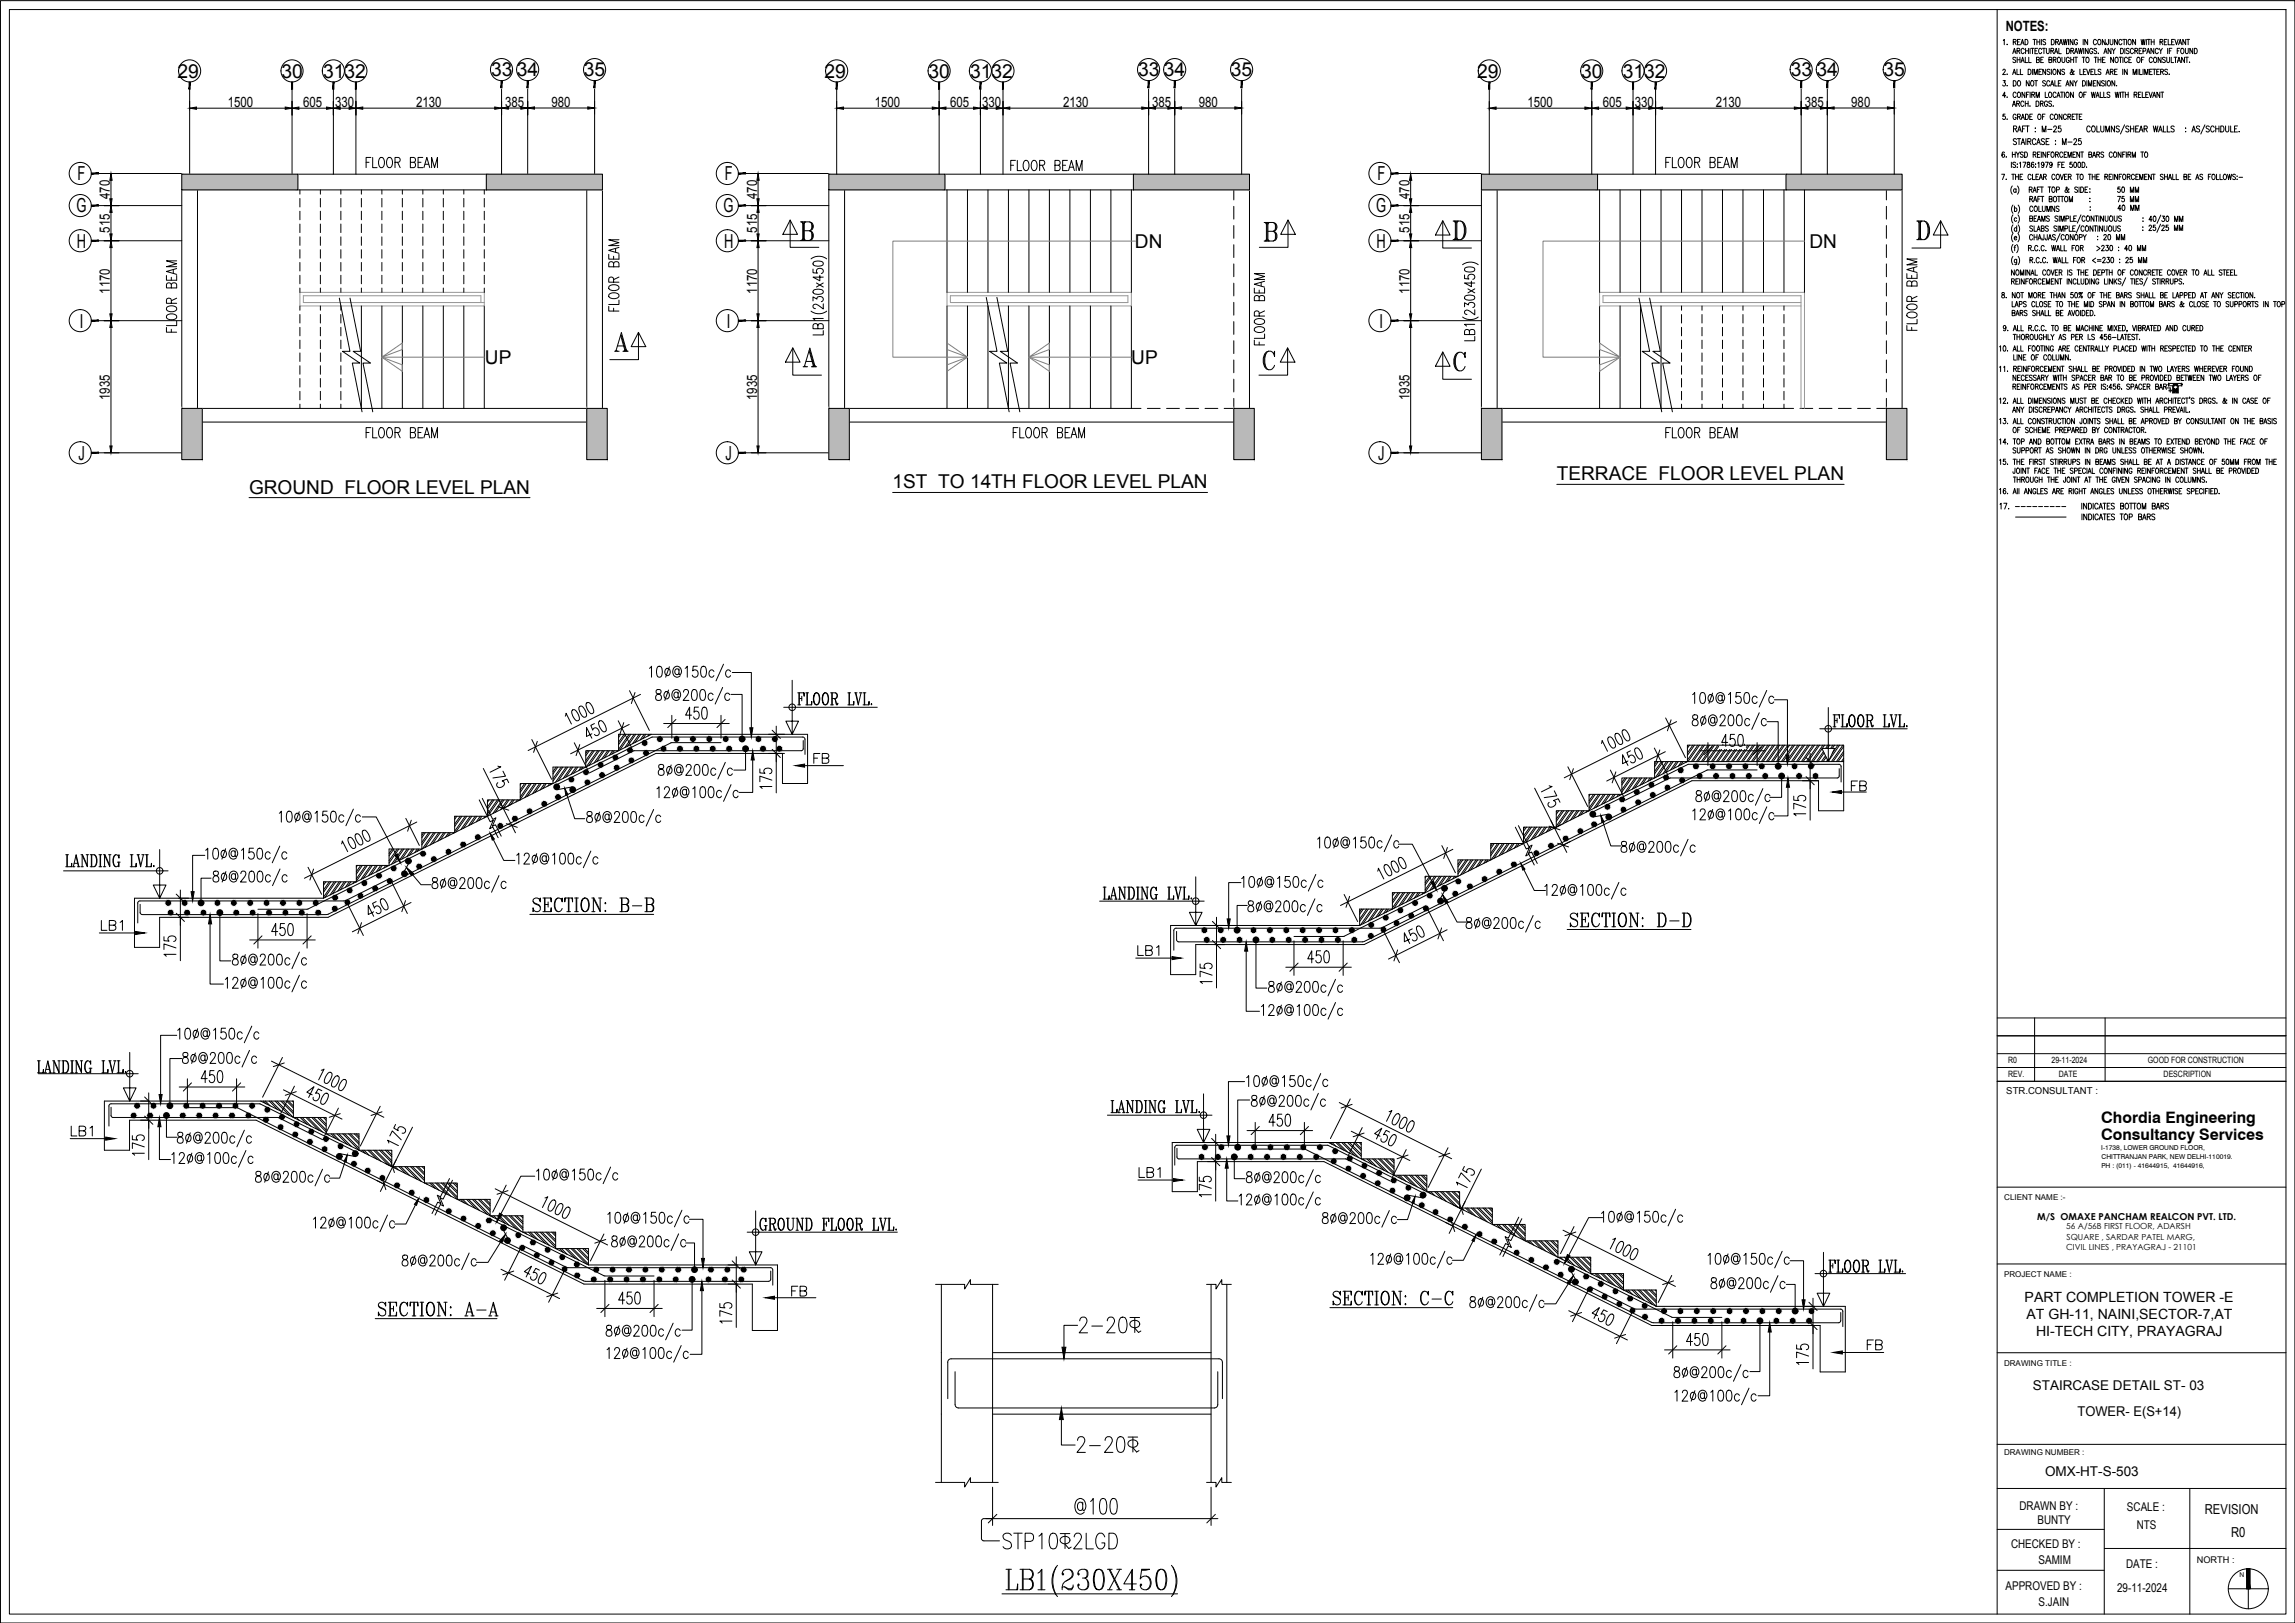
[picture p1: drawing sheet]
<svg xmlns="http://www.w3.org/2000/svg" width="594mm" height="420mm" viewBox="0 0 594 420" stroke-linecap="round" stroke-linejoin="round" font-family="sans-serif">
<defs><g id="words">
<text font-size="7.9" x="278.3" y="346.4">2-20</text>
<g font-size="7.5">
<text x="278" y="377.1">2-20</text>
<text x="258.6" y="402.2">STP10 2LGD</text>
</g>
<g font-size="6.2">
<text x="209.9" y="199">FB</text>
<text x="293.5" y="248.7">LB1</text>
<text x="293.9" y="306.2">LB1</text>
<text x="203.9" y="336.9">FB</text>
</g>
<g font-size="5.7">
<text x="328.4" y="90.7" transform="rotate(-90 328.4 90.7)">FLOOR BEAM</text>
<text x="478.4" y="206">FB</text>
<text x="25.4" y="242">LB1</text>
<text x="17.6" y="295.3">LB1</text>
<text x="482.6" y="350.7">FB</text>
</g>
<g font-size="5">
<text x="45.9" y="20.1">29</text>
<text x="72.8" y="20.1">30</text>
<text x="83.6" y="20.2">3132</text>
<text x="127.1" y="19.8">33</text>
<text x="133.8" y="19.8">34</text>
<text x="151.1" y="19.8">35</text>
<text x="213.4" y="20.1">29</text>
<text x="240.3" y="20.1">30</text>
<text x="251.1" y="20.2">3132</text>
<text x="294.6" y="19.8">33</text>
<text x="301.3" y="19.8">34</text>
<text x="318.6" y="19.8">35</text>
<text x="382.4" y="20.1">29</text>
<text x="409.3" y="20.1">30</text>
<text x="420.1" y="20.2">3132</text>
<text x="463.5" y="19.8">33</text>
<text x="470.2" y="19.8">34</text>
<text x="487.6" y="19.8">35</text>
<text x="20.1" y="46.7">F</text>
<text x="187.6" y="46.7">F</text>
<text x="356.5" y="46.7">F</text>
<text x="19.8" y="55">G</text>
<text x="187.3" y="55">G</text>
<text x="356.2" y="55">G</text>
<text x="19.9" y="64.1">H</text>
<text x="187.4" y="64.1">H</text>
<text x="356.3" y="64.1">H</text>
<text x="20.7" y="84.8">I</text>
<text x="188.2" y="84.8">I</text>
<text x="357.1" y="84.8">I</text>
<text x="20.3" y="119">J</text>
<text x="187.8" y="119">J</text>
<text x="356.7" y="119">J</text>
</g>
<g font-size="4.9">
<text x="293.8" y="64.2">DN</text>
<text x="468.4" y="64.3">DN</text>
<text x="125.5" y="94.3">UP</text>
<text x="292.8" y="94.2">UP</text>
<text x="403" y="124.3">TERRACE FLOOR LEVEL PLAN</text>
<text x="64.5" y="127.8">GROUND FLOOR LEVEL PLAN</text>
<text x="231.1" y="126.4">1ST TO 14TH FLOOR LEVEL PLAN</text>
</g>
<g font-size="4.4">
<text x="540.1" y="51.2">: 50 MM</text>
<text x="540.1" y="55.7">: 40 MM</text>
</g>
<g font-size="4.1">
<text x="543.9" y="290.7">Chordia Engineering</text>
<text x="543.9" y="295.1">Consultancy Services</text>
</g>
<g font-size="3.7">
<text x="519.2" y="8">NOTES:</text>
<text x="59" y="27.7">1500</text>
<text x="78.5" y="27.7">605</text>
<text x="86.8" y="27.7">330</text>
<text x="107.7" y="27.7">2130</text>
<text x="130.7" y="27.7">385</text>
<text x="142.8" y="27.7">980</text>
<text x="226.5" y="27.7">1500</text>
<text x="246" y="27.7">605</text>
<text x="254.2" y="27.7">330</text>
<text x="275.2" y="27.7">2130</text>
<text x="298.2" y="27.7">385</text>
<text x="310.3" y="27.7">980</text>
<text x="395.4" y="27.7">1500</text>
<text x="414.9" y="27.7">605</text>
<text x="423.2" y="27.7">330</text>
<text x="444.1" y="27.7">2130</text>
<text x="467.2" y="27.7">385</text>
<text x="479.2" y="27.7">980</text>
<text x="28.5" y="51.5" transform="rotate(-90 28.5 51.5)">470</text>
<text x="196" y="51.5" transform="rotate(-90 196 51.5)">470</text>
<text x="364.9" y="51.5" transform="rotate(-90 364.9 51.5)">470</text>
<text x="28.5" y="60.3" transform="rotate(-90 28.5 60.3)">515</text>
<text x="196" y="60.3" transform="rotate(-90 196 60.3)">515</text>
<text x="364.9" y="60.3" transform="rotate(-90 364.9 60.3)">515</text>
<text x="28.5" y="76.1" transform="rotate(-90 28.5 76.1)">1170</text>
<text x="196" y="76.1" transform="rotate(-90 196 76.1)">1170</text>
<text x="364.9" y="76.1" transform="rotate(-90 364.9 76.1)">1170</text>
<text x="28.5" y="103.5" transform="rotate(-90 28.5 103.5)">1935</text>
<text x="196" y="103.5" transform="rotate(-90 196 103.5)">1935</text>
<text x="364.9" y="103.5" transform="rotate(-90 364.9 103.5)">1935</text>
</g>
<g font-size="3.6">
<text x="524.1" y="337.2">PART COMPLETION TOWER -E</text>
<text x="524.6" y="341.6">AT GH-11, NAINI,SECTOR-7,AT</text>
<text x="527.1" y="346">HI-TECH CITY, PRAYAGRAJ</text>
<text x="570.7" y="391.9">REVISION</text>
<text x="577.5" y="397.9">R0</text>
</g>
<g font-size="3.5">
<text x="526.2" y="359.9">STAIRCASE DETAIL ST- 03</text>
<text x="537.8" y="366.6">TOWER- E(S+14)</text>
<text x="529.4" y="382.2">OMX-HT-S-503</text>
</g>
<g font-size="3.1">
<text x="522.7" y="391">DRAWN BY :</text>
<text x="527.4" y="394.6">BUNTY</text>
<text x="550.6" y="391.1">SCALE :</text>
<text x="553.1" y="395.9">NTS</text>
<text x="520.6" y="400.9">CHECKED BY :</text>
<text x="527.7" y="405">SAMIM</text>
<text x="550.3" y="405.8">DATE :</text>
<text x="519.2" y="411.6">APPROVED BY :</text>
<text x="548" y="412.2">29-11-2024</text>
<text x="527.7" y="415.8">S.JAIN</text>
</g>
<text font-size="2.6" x="520.7" y="132.3">---------</text>
<g font-size="2.5">
<text x="519.3" y="283.1">STR.CONSULTANT :</text>
<text x="527.4" y="315.8">M/S OMAXE PANCHAM REALCON PVT. LTD.</text>
</g>
<text font-size="2.4" x="568.7" y="404.5">NORTH :</text>
<g font-size="2.3">
<text x="519.8" y="275.2">R0</text>
<text x="531.1" y="275.2">29-11-2024</text>
<text x="556" y="275.2">GOOD FOR CONSTRUCTION</text>
<text x="519.8" y="278.8">REV.</text>
<text x="532.9" y="278.8">DATE</text>
<text x="560.1" y="278.8">DESCRIPTION</text>
</g>
<g font-size="2.2">
<text x="534.8" y="323.5">CIVIL LINES , PRAYAGRAJ - 21101</text>
<text x="534.9" y="318.3">56 A/56B FIRST FLOOR, ADARSH</text>
<text x="534.9" y="320.9">SQUARE , SARDAR PATEL MARG,</text>
</g>
<g font-size="2.1">
<text x="518.8" y="310.6">CLIENT NAME :-</text>
<text x="518.8" y="330.5">PROJECT NAME :</text>
<text x="518.8" y="353.5">DRAWING TITLE :</text>
<text x="518.8" y="376.7">DRAWING NUMBER :</text>
</g>
<g font-size="1.8">
<text x="543.9" y="297.7">I-1738, LOWER GROUND FLOOR,</text>
<text x="544" y="300">CHITTRANJAN PARK, NEW DELHI-110019.</text>
<text x="544" y="302.3">PH : (011) - 41644915, 41644916,</text>
</g>
<text font-size="1.7" x="579.7" y="408.2">N</text>
</g></defs>
<!-- layer: GRID -->
<g fill="none" stroke="#000" stroke-width=".26">
<path d="M49.1 23.1v22M75.6 23.1v22M86.3 23.1v22M92.1 23.1v22M129.8 23.1v22M136.6 23.1v22M153.9 23.1v22M216.6 23.1v22M243.1 23.1v22M253.8 23.1v22M259.6 23.1v22M297.3 23.1v22"/>
<path d="M304.1 23.1v22M321.4 23.1v22M385.5 23.1v22M412 23.1v22M422.7 23.1v22M428.6 23.1v22M466.3 23.1v22M473 23.1v22M490.3 23.1v22M25.5 53.2h21.6M25.5 44.9h21.6M193 53.2h21.5"/>
<path d="M193 44.9h21.5M361.9 53.2h21.6M361.9 44.9h21.6M25.5 62.3h21.6M193 62.3h21.5M361.9 62.3h21.6M25.5 83h21.6M193 83h21.5M361.9 83h21.6M25.5 117.2h21.6M193 117.2h21.5M361.9 117.2h21.6"/>
</g>
<!-- layer: GRID NO. -->
<g fill="none" stroke="#000" stroke-width=".26">
<circle cx="49.1" cy="18.4" r="2.86"/>
<circle cx="75.6" cy="18.4" r="2.86"/>
<circle cx="86.3" cy="18.4" r="2.86"/>
<circle cx="92.1" cy="18.4" r="2.86"/>
<circle cx="129.8" cy="18" r="2.86"/>
<circle cx="136.6" cy="18" r="2.86"/>
<circle cx="153.9" cy="18" r="2.86"/>
<circle cx="216.6" cy="18.4" r="2.86"/>
<circle cx="243.1" cy="18.4" r="2.86"/>
<circle cx="253.8" cy="18.4" r="2.86"/>
<circle cx="259.6" cy="18.4" r="2.86"/>
<circle cx="297.3" cy="18" r="2.86"/>
<circle cx="304.1" cy="18" r="2.86"/>
<circle cx="321.4" cy="18" r="2.86"/>
<circle cx="385.5" cy="18.4" r="2.86"/>
<circle cx="412" cy="18.4" r="2.86"/>
<circle cx="422.7" cy="18.4" r="2.86"/>
<circle cx="428.5" cy="18.4" r="2.86"/>
<circle cx="466.2" cy="18" r="2.86"/>
<circle cx="473" cy="18" r="2.86"/>
<circle cx="490.3" cy="18" r="2.86"/>
<circle cx="20.8" cy="44.9" r="2.86"/>
<circle cx="20.8" cy="53.2" r="2.86"/>
<circle cx="188.3" cy="44.9" r="2.86"/>
<circle cx="188.3" cy="53.2" r="2.86"/>
<circle cx="357.2" cy="44.9" r="2.86"/>
<circle cx="357.2" cy="53.2" r="2.86"/>
<circle cx="20.8" cy="62.3" r="2.86"/>
<circle cx="188.3" cy="62.3" r="2.86"/>
<circle cx="357.2" cy="62.3" r="2.86"/>
<circle cx="20.8" cy="83" r="2.86"/>
<circle cx="188.3" cy="83" r="2.86"/>
<circle cx="357.2" cy="83" r="2.86"/>
<circle cx="20.8" cy="117.2" r="2.86"/>
<circle cx="188.3" cy="117.2" r="2.86"/>
<circle cx="357.2" cy="117.2" r="2.86"/>
</g>
<g fill="#000" stroke="#000" stroke-width=".26">
<path d="M49 21.2h.2l-.2 1.9zM49.2 21.2l-.2 1.9h.2z"/>
<path d="M75.5 21.2h.2l-.2 1.9zM75.7 21.2l-.2 1.9h.2z"/>
<path d="M86.2 21.2h.2l-.2 1.9zM86.4 21.2l-.2 1.9h.2z"/>
<path d="M92 21.2h.3l-.3 1.9zM92.3 21.2l-.3 1.9h.3z"/>
<path d="M129.7 20.9h.3l-.3 1.8zM130 20.9l-.3 1.8h.3z"/>
<path d="M136.5 20.9h.2l-.2 1.8zM136.7 20.9l-.2 1.8h.2z"/>
<path d="M153.8 20.9h.2l-.2 1.8zM154 20.9l-.2 1.8h.2z"/>
<path d="M216.5 21.2h.2l-.2 1.9zM216.7 21.2l-.2 1.9h.2z"/>
<path d="M243 21.2h.2l-.2 1.9zM243.2 21.2l-.2 1.9h.2z"/>
<path d="M253.7 21.2h.2l-.2 1.9zM253.9 21.2l-.2 1.9h.2z"/>
<path d="M259.5 21.2h.3l-.3 1.9zM259.8 21.2l-.3 1.9h.3z"/>
<path d="M297.2 20.9h.3l-.3 1.8zM297.5 20.9l-.3 1.8h.3z"/>
<path d="M304 20.9h.2l-.2 1.8zM304.2 20.9l-.2 1.8h.2z"/>
<path d="M321.3 20.9h.2l-.2 1.8zM321.5 20.9l-.2 1.8h.2z"/>
<path d="M385.4 21.2h.2l-.2 1.9zM385.6 21.2l-.2 1.9h.2z"/>
<path d="M411.9 21.2h.3l-.3 1.9zM412.2 21.2l-.3 1.9h.3z"/>
<path d="M422.6 21.2h.3l-.3 1.9zM422.9 21.2l-.3 1.9h.3z"/>
<path d="M428.4 21.2h.3l-.3 1.9zM428.7 21.2l-.3 1.9h.3z"/>
<path d="M466.1 20.9h.3l-.3 1.8zM466.4 20.9l-.3 1.8h.3z"/>
<path d="M472.9 20.9h.3l-.3 1.8zM473.2 20.9l-.3 1.8h.3z"/>
<path d="M490.2 20.9h.3l-.3 1.8zM490.5 20.9l-.3 1.8h.3z"/>
<path d="M23.6 44.8v.2l1.9-.2zM23.6 45l1.9-.2v.2z"/>
<path d="M23.6 53.1v.3l1.9-.3zM23.6 53.4l1.9-.3v.3z"/>
<path d="M191.1 44.8v.2l1.9-.2zM191.1 45l1.9-.2v.2z"/>
<path d="M191.1 53.1v.3l1.9-.3zM191.1 53.4l1.9-.3v.3z"/>
<path d="M360.1 44.8v.2l1.8-.2zM360.1 45l1.8-.2v.2z"/>
<path d="M360.1 53.1v.3l1.8-.3zM360.1 53.4l1.8-.3v.3z"/>
<path d="M23.6 62.2v.3l1.9-.3zM23.6 62.5l1.9-.3v.3z"/>
<path d="M191.1 62.2v.3l1.9-.3zM191.1 62.5l1.9-.3v.3z"/>
<path d="M360.1 62.2v.3l1.8-.3zM360.1 62.5l1.8-.3v.3z"/>
<path d="M23.6 82.9v.2l1.9-.2zM23.6 83.1l1.9-.2v.2z"/>
<path d="M191.1 82.9v.2l1.9-.2zM191.1 83.1l1.9-.2v.2z"/>
<path d="M360.1 82.9v.2l1.8-.2zM360.1 83.1l1.8-.2v.2z"/>
<path d="M23.6 117.1v.2l1.9-.2zM23.6 117.3l1.9-.2v.2z"/>
<path d="M191.1 117.1v.2l1.9-.2zM191.1 117.3l1.9-.2v.2z"/>
<path d="M360.1 117.1v.2l1.8-.2zM360.1 117.3l1.8-.2v.2z"/>
</g>
<!-- layer: GRID DIM -->
<g fill="none" stroke="#000" stroke-width=".26">
<path d="M49.1 26.2v2.3M50.9 28h22.9M75.6 26.2v3.6M77.4 28h7.1M86.3 26.2v3.6M88.1 28h2.3M92.1 26.2v3.6M93.9 28h34.2M129.8 26.2v3.6M131.6 28h3.2M136.6 26.2v3.6M138.4 28h13.7"/>
<path d="M153.9 26.2v3.4M216.6 26.2v2.3M218.3 28h23M243.1 26.2v3.6M244.9 28h7.1M253.8 26.2v3.6M255.6 28h2.3M259.6 26.2v3.6M261.4 28h34.2M297.3 26.2v3.6M299.1 28h3.2M304.1 26.2v3.6"/>
<path d="M305.9 28h13.7M321.4 26.2v3.4M385.5 26.2v2.3M387.3 28h23M412 26.2v3.6M413.8 28h7.2M422.7 26.2v3.6M424.5 28h2.3M428.6 26.2v3.6M430.3 28h34.2M466.3 26.2v3.6M468 28h3.2"/>
<path d="M473 26.2v3.6M474.8 28h13.8M490.3 26.2v3.4M27 44.9h3.8M27 53.2h3.8M28.7 46.7v4.8M28.7 55v5.6M194.5 44.9h3.8M194.5 53.2h3.8M196.2 46.7v4.8M196.2 55v5.6M363.4 44.9h3.8"/>
<path d="M363.4 53.2h3.8M365.2 46.7v4.8M365.2 55v5.6M27 62.3h3.8M28.7 64.1v17.1M194.5 62.3h3.8M196.2 64.1v17.1M363.4 62.3h3.8M365.2 64.1v17.1M27 83h3.8M28.7 84.8v30.7M194.5 83h3.8"/>
<path d="M196.2 84.8v30.7M363.4 83h3.8M365.2 84.8v30.7M27 117.2h3.8M194.5 117.2h3.8M363.4 117.2h3.8"/>
</g>
<g fill="#000" stroke="#000" stroke-width=".26">
<path d="M49.1 28l1.8-.3v.6zM73.8 27.7l1.8 .3-1.8 .3zM75.6 28l1.8-.3v.6zM84.5 27.7l1.8 .3-1.8 .3zM86.3 28l1.8-.3v.6zM90.4 27.7l1.7 .3-1.7 .3zM92.1 28l1.8-.3v.6zM128.1 27.7l1.7 .3-1.7 .3zM129.8 28l1.8-.3v.6zM134.8 27.7l1.8 .3-1.8 .3zM136.6 28l1.8-.3v.6zM152.1 27.7l1.8 .3-1.8 .3z"/>
<path d="M216.6 28l1.7-.3v.6zM241.3 27.7l1.8 .3-1.8 .3zM243.1 28l1.8-.3v.6zM252 27.7l1.8 .3-1.8 .3zM253.8 28l1.8-.3v.6zM257.9 27.7l1.7 .3-1.7 .3zM259.6 28l1.8-.3v.6zM295.6 27.7l1.7 .3-1.7 .3zM297.3 28l1.8-.3v.6zM302.3 27.7l1.8 .3-1.8 .3zM304.1 28l1.8-.3v.6zM319.6 27.7l1.8 .3-1.8 .3z"/>
<path d="M385.5 28l1.8-.3v.6zM410.3 27.7l1.7 .3-1.7 .3zM412 28l1.8-.3v.6zM421 27.7l1.7 .3-1.7 .3zM422.7 28l1.8-.3v.6zM426.8 27.7l1.8 .3-1.8 .3zM428.6 28l1.7-.3v.6zM464.5 27.7l1.8 .3-1.8 .3zM466.3 28l1.7-.3v.6zM471.2 27.7l1.8 .3-1.8 .3zM473 28l1.8-.3v.6zM488.6 27.7l1.7 .3-1.7 .3z"/>
<path d="M28.7 44.9l.3 1.8h-.6zM28.4 51.5h.6l-.3 1.7zM28.7 53.2l.3 1.8h-.6zM196.2 44.9l.3 1.8h-.6zM195.9 51.5h.6l-.3 1.7zM196.2 53.2l.3 1.8h-.6zM365.2 44.9l.2 1.8h-.5zM364.9 51.5h.5l-.2 1.7zM365.2 53.2l.2 1.8h-.5zM28.4 60.6h.6l-.3 1.7zM28.7 62.3l.3 1.8h-.6zM195.9 60.6h.6l-.3 1.7z"/>
<path d="M196.2 62.3l.3 1.8h-.6zM364.9 60.6h.5l-.2 1.7zM365.2 62.3l.2 1.8h-.5zM28.4 81.2h.6l-.3 1.8zM28.7 83l.3 1.8h-.6zM195.9 81.2h.6l-.3 1.8zM196.2 83l.3 1.8h-.6zM364.9 81.2h.5l-.2 1.8zM365.2 83l.2 1.8h-.5zM28.4 115.5h.6l-.3 1.7zM195.9 115.5h.6l-.3 1.7zM364.9 115.5h.5l-.2 1.7z"/>
</g>
<!-- layer: S-FRAMING PLAN -->
<g fill="none" stroke="#000" stroke-width=".26">
<path d="M47.1 49.2v56.5M51.1 49.2v56.5M77.1 45.1h48.8M77.1 49.2h48.8M151.9 49.2v56.5h-99.5M155.9 49.2v56.5M214.5 49.2v56.5M218.6 49.2v56.5M244.6 45.1h48.8M244.6 49.2h48.8M323.4 49.2v56.5M383.5 49.2v56.5"/>
<path d="M387.5 49.2v56.5M413.5 45.1h48.8M413.5 49.2h48.8M492.4 49.2v56.5M52.4 109.3h99.5M219.9 109.3h99.5M219.9 105.7h73M388.8 109.3h99.5M388.8 105.7h73"/>
</g>
<!-- layer: TOWER COL HATCH -->
<g fill="#b9b9b9" stroke="#b9b9b9" stroke-width=".26">
<path d="M47.1 105.7l5.3 13.3v-13.3zM47.1 105.7l5.3 13.3h-5.3z"/>
<path d="M151.9 105.7l5.3 13.3v-13.3zM151.9 105.7l5.3 13.3h-5.3z"/>
<path d="M47.1 45.1l30 4.1v-4.1zM47.1 45.1l30 4.1h-30z"/>
<path d="M125.9 45.1l30 4.1v-4.1zM125.9 45.1l30 4.1h-30z"/>
<path d="M214.5 105.7l5.4 13.3v-13.3zM214.5 105.7l5.4 13.3h-5.4z"/>
<path d="M319.4 105.7l5.3 13.3v-13.3zM319.4 105.7l5.3 13.3h-5.3z"/>
<path d="M214.5 45.1l30.1 4.1v-4.1zM214.5 45.1l30.1 4.1h-30.1z"/>
<path d="M293.4 45.1l30 4.1v-4.1zM293.4 45.1l30 4.1h-30z"/>
<path d="M383.5 105.7l5.3 13.3v-13.3zM383.5 105.7l5.3 13.3h-5.3z"/>
<path d="M488.3 105.7l5.3 13.3v-13.3zM488.3 105.7l5.3 13.3h-5.3z"/>
<path d="M383.5 45.1l30 4.1v-4.1zM383.5 45.1l30 4.1h-30z"/>
<path d="M462.3 45.1l30.1 4.1v-4.1zM462.3 45.1l30.1 4.1h-30.1z"/>
</g>
<!-- layer: TOWER AREA COLUMN. -->
<g fill="none" stroke="#000" stroke-width=".26">
<path d="M47.1 45.1h30v4.1h-30zM125.9 45.1h30v4.1h-30zM214.5 45.1h30.1v4.1h-30.1zM293.4 45.1h30v4.1h-30zM383.5 45.1h30v4.1h-30zM462.3 45.1h30.1v4.1h-30.1zM47.1 105.7h5.3v13.3h-5.3zM151.9 105.7h5.3v13.3h-5.3zM214.5 105.7h5.4v13.3h-5.4zM319.4 105.7h5.3v13.3h-5.3zM383.5 105.7h5.3v13.3h-5.3zM488.3 105.7h5.3v13.3h-5.3z"/>
<path d="M127.7 217.3l2.7 5.4h2.9M146.8 205.8l2 6.1h2.6M415 212.9l2 6.1h2.6M394.5 225.1l2.7 5.4h2.9M89.3 300.8l-1.4 4.2h-2.6M107.6 311.9l-2.5 5h-2.9M365.7 311.5l-1.4 4.2h-2.6M381.3 321.3l-2.5 5h-2.9"/>
</g>
<!-- layer: T BEAM N -->
<g fill="none" stroke="#000" stroke-width=".26">
<path d="M94.8 42h.7M96 40.8h-1.2v2.6M96.5 40.8v2.6h1.1M98.4 40.9l.2-.1a1.16 1.16 0 0 1 .9 1.6l-.1 .4a.66 .66 0 0 1-.6 .6 .66 .66 0 0 1-.7-.6l-.1-1zM100.4 40.9l.2-.1a1.16 1.16 0 0 1 1 1.6l-.1 .4a.67 .67 0 0 1-.7 .6 .67 .67 0 0 1-.6-.6l-.1-1zM102.2 42l1.2-.1 .2-.4-.2-.6-1.2-.1v2.6M102.9 42l.7 1.4M106.2 42l1.2-.1 .2-.4-.2-.6-1.2-.1v2.6h.9a.73 .73 0 0 0 .5-.7 .73 .73 0 0 0-.5-.7M108.2 42h.8M109.4 40.8h-1.2v2.6h1.2M109.7 43.4l.8-2.6 .7 2.6M110 42.5h1"/>
<path d="M111.7 43.4v-2.6l.8 2.6 .7-2.6v2.6M261.6 42.8h.8M262.9 41.5h-1.3v2.7M263.3 41.5v2.7h1.2M265.2 41.6l.2-.1a1.15 1.15 0 0 1 1 1.7l-.1 .3a.66 .66 0 0 1-.7 .7 .66 .66 0 0 1-.7-.7v-1zM267.3 41.6l.2-.1a1.15 1.15 0 0 1 .9 1.7v.3a.66 .66 0 0 1-.7 .7 .66 .66 0 0 1-.7-.7l-.1-1zM269.1 42.8l1.1-.1 .2-.4-.2-.7-1.1-.1v2.7M269.8 42.8l.6 1.4M273.1 42.8l1.1-.1 .2-.4-.2-.7-1.1-.1v2.7h.8a.73 .73 0 0 0 .5-.7 .73 .73 0 0 0-.5-.7M275.1 42.8h.7M276.3 41.5h-1.2v2.7h1.2M276.6 44.2l.8-2.7 .7 2.7"/>
<path d="M276.9 43.3h.9M278.6 44.2v-2.7l.7 2.7 .8-2.7v2.7M431.2 42h.8M432.4 40.8h-1.2v2.6M432.9 40.8v2.6h1.1M434.8 40.9l.2-.1a1.16 1.16 0 0 1 .9 1.6l-.1 .4a.66 .66 0 0 1-1 .5l-.4-.9 .1-1zM436.9 40.9l.2-.1a1.16 1.16 0 0 1 .9 1.6l-.1 .4a.66 .66 0 0 1-1 .5l-.4-.9 .1-1zM438.7 42l1.1-.1 .2-.4-.2-.6-1.1-.1v2.6M439.3 42l.7 1.4M442.7 42l1.1-.1 .2-.4-.2-.6-1.1-.1v2.6h.8a.73 .73 0 0 0 .5-.7 .73 .73 0 0 0-.5-.7M444.7 42h.7M445.9 40.8h-1.2v2.6h1.2"/>
<path d="M446.2 43.4l.7-2.6 .8 2.6M446.5 42.5h.9M448.2 43.4v-2.6l.7 2.6 .8-2.6v2.6M43.1 71.3v1.2h2.6v-1.2M43.2 79.6a1.84 1.84 0 0 1 2.5 .1 1.16 1.16 0 0 1-1.6 1l-.4-.1a.67 .67 0 0 1-.5-1zM44.3 78.5v-.8l-.5-.5a.6 .6 0 0 0-.7 .5v.8h2.6M44.3 73.7a.74 .74 0 0 1 .7-.5 .74 .74 0 0 1 .7 .5v.8h-2.6l.1-1.1 .4-.2 .6 .2 .1 1.1M44.3 71.8v.7M44.9 69.8v.9M45.7 69.5l-2.6 .8 2.6 .7M45.7 67.5h-2.6l2.6 .8-2.6 .7h2.6M45.7 77.2l-1.4 .7"/>
<path d="M157.6 79.3v1.2h2.6M157.6 65.8v1.3h2.6v-1.3M157.7 76.2a1.83 1.83 0 0 1 2.5 .2 1.15 1.15 0 0 1-1.6 .9l-.4-.1a.66 .66 0 0 1-.5-1zM157.7 74.1a1.83 1.83 0 0 1 2.5 .2 1.15 1.15 0 0 1-1.6 .9l-.4-.1a.66 .66 0 0 1-.5-1zM158.8 73.1l-.1-1.2-.4-.2-.6 .2-.1 1.2h2.6M158.8 68.2a.73 .73 0 0 1 .7-.5 .73 .73 0 0 1 .7 .5v.9h-2.6l.1-1.2 .4-.2 .6 .2 .1 1.2M158.8 66.3v.8M158.8 79.8v.7M159.3 64.3v1M160.2 77.7v1.1h-2.6M160.2 64.1l-2.6 .7 2.6 .8M160.2 62.1h-2.6l2.6 .7-2.6 .8h2.6"/>
<path d="M160.2 71.7l-1.4 .7M209.9 67a3.4 3.4 0 0 1 4.1 0M210.5 77.9v-1l1 .5a.78 .78 0 0 1 1-.6 .78 .78 0 0 1 .4 1.2l-.3 .1M210.5 69.7v.9l1.1 .1a.85 .85 0 0 1 .5-1.3 .85 .85 0 0 1 1 .9l-.5 .5M210.6 75.2l1-.3a1.16 1.16 0 0 1 1.5 .7 1.61 1.61 0 0 1-2.1 .5l-.5-.5zM210.6 67.9l1-.3a1.16 1.16 0 0 1 1.5 .7 1.61 1.61 0 0 1-2.1 .5l-.5-.5zM211.3 73.3l1.8 1M212.2 71.3v1.4l-1.7-1h2.6M213.1 78.7v1.3l-1.6-1.2a.61 .61 0 0 0-.9 .1 .61 .61 0 0 0 .1 .9l.4 .1M213.1 73.3l-1.8 1M378.6 68.5a3.4 3.4 0 0 1 4 0M379.1 79.4v-1l1 .5a.77 .77 0 0 1 1.1-.6 .77 .77 0 0 1 .3 1.2l-.3 .1"/>
<path d="M379.1 71.2v.9l1.1 .1a.84 .84 0 0 1 .5-1.3 .84 .84 0 0 1 1.1 .9l-.6 .5M379.2 76.7l1-.3a1.16 1.16 0 0 1 1.6 .7 1.61 1.61 0 0 1-2.2 .5l-.5-.5zM379.2 69.4l1-.3a1.16 1.16 0 0 1 1.6 .8 1.61 1.61 0 0 1-2.2 .4l-.5-.4zM380 74.8l1.8 1M380.9 72.8v1.4l-1.8-.9h2.7M381.8 74.8l-1.8 1M493.6 70.8v1.3h2.6v-1.3M493.7 79.1a1.86 1.86 0 0 1 2.5 .2 1.15 1.15 0 0 1-1.6 .9l-.4-.1a.67 .67 0 0 1-.5-1zM494.9 78l-.2-1.1-.3-.2-.7 .2-.1 1.1h2.6M494.9 73.2a.73 .73 0 0 1 .7-.5 .73 .73 0 0 1 .6 .5v.9h-2.6l.1-1.2 .4-.2 .6 .2 .2 1.2M494.9 71.3v.8M495.4 69.3v1"/>
<path d="M496.2 69l-2.6 .8 2.6 .7M496.2 67h-2.6l2.6 .8-2.6 .8h2.6M496.2 76.7l-1.3 .7M43.1 84.8v1.2h2.6M43.2 81.6a1.84 1.84 0 0 1 2.5 .2 1.15 1.15 0 0 1-1.6 1l-.4-.1a.67 .67 0 0 1-.5-1.1zM44.3 85.2v.8M45.7 83.2v1.1h-2.6M209.9 80.5a3.4 3.4 0 0 0 4.1 0M211.7 84.2a.74 .74 0 0 1 .7-.4 .74 .74 0 0 1 .7 .4v.9h-2.6l.1-1.1 .4-.2 .6 .2 .1 1.1M213.1 85.6v1.1h-2.6M213.1 82.4h-2.6l.5 .5M378.6 82.1a3.4 3.4 0 0 0 4 0"/>
<path d="M380.4 85.8a.73 .73 0 0 1 .7-.5 .73 .73 0 0 1 .7 .5v.8h-2.7l.1-1.1 .4-.2 .6 .2 .2 1.1M381.8 87.1v1.1h-2.7M381.8 84h-2.7l.5 .4M381.8 80.2v1.3l-1.7-1.1a.6 .6 0 0 0-.9 .2 .6 .6 0 0 0 .4 .8h.1M493.6 84.3v1.2h2.6M493.7 81.2a1.83 1.83 0 0 1 2.5 .1 1.15 1.15 0 0 1-1.6 1l-.4-.1a.67 .67 0 0 1-.5-1zM494.9 84.8v.7M496.2 82.7v1.1h-2.6M94.8 112h.7M96 110.7h-1.2v2.6M96.5 110.7v2.6h1.1M98.4 110.8l.2-.1a1.15 1.15 0 0 1 .9 1.6l-.1 .4a.66 .66 0 0 1-.6 .7 .66 .66 0 0 1-.7-.7l-.1-1z"/>
<path d="M100.4 110.8l.2-.1a1.15 1.15 0 0 1 1 1.6l-.1 .4a.67 .67 0 0 1-.7 .7 .67 .67 0 0 1-.6-.7l-.1-1zM102.2 112l1.2-.2 .2-.3-.2-.7-1.2-.1v2.6M102.9 112l.7 1.3M106.2 112l1.2-.2 .2-.3-.2-.7-1.2-.1v2.6h.9a.73 .73 0 0 0 .5-.6 .73 .73 0 0 0-.5-.7M108.2 112h.8M109.4 110.7h-1.2v2.6h1.2M109.7 113.3l.8-2.6 .7 2.6M110 112.5h1M111.7 113.3v-2.6l.8 2.6 .7-2.6v2.6M262.3 112h.7M263.5 110.7h-1.2v2.6M264 110.7v2.6h1.1"/>
<path d="M265.9 110.8l.2-.1a1.14 1.14 0 0 1 .9 1.6 .79 .79 0 0 1-.8 1.1 .79 .79 0 0 1-.7-1.1l.1-1zM268 110.8l.1-.1a1.15 1.15 0 0 1 1 1.6l-.1 .4a.66 .66 0 0 1-1 .5l-.4-.9 .1-1zM269.8 112l1.1-.2 .2-.3-.2-.7-1.1-.1v2.6M270.4 112l.7 1.3M273.7 112l1.2-.2 .2-.3-.2-.7-1.2-.1v2.6h.9a.73 .73 0 0 0 .5-.6 .73 .73 0 0 0-.5-.7M275.7 112h.8M276.9 110.7h-1.2v2.6h1.2M277.2 113.3l.8-2.6 .7 2.6M277.5 112.5h1M279.2 113.3v-2.6l.8 2.6 .7-2.6v2.6M431.2 112h.8M432.4 110.7h-1.2v2.6"/>
<path d="M432.9 110.7v2.6h1.1M434.8 110.8l.2-.1a1.15 1.15 0 0 1 .9 1.6l-.1 .4a.66 .66 0 0 1-1 .5l-.4-.9 .1-1zM436.9 110.8l.2-.1a1.15 1.15 0 0 1 .9 1.6l-.1 .4a.66 .66 0 0 1-1 .5l-.4-.9 .1-1zM438.7 112l1.1-.2 .2-.3-.2-.7-1.1-.1v2.6M439.3 112l.7 1.3M442.7 112l1.1-.2 .2-.3-.2-.7-1.1-.1v2.6h.8a.73 .73 0 0 0 .5-.6 .73 .73 0 0 0-.5-.7M444.7 112h.7M445.9 110.7h-1.2v2.6h1.2M446.2 113.3l.7-2.6 .8 2.6M446.5 112.5h.9M448.2 113.3v-2.6l.7 2.6 .8-2.6v2.6"/>
</g>
<!-- layer: TEXT2MM -->
<path d="M64.5 128.8h72.7M231.1 127.5h81.5M403 125.4h74.4" fill="none" stroke="#000" stroke-width=".26"/>
<!-- layer: 27SDG - RAILING -->
<path d="M77.6 75.7h47.8v3.5h-47.8zM124.5 78.3v-1.7h-46v1.7h46.9M245.1 75.7h47.8v3.5h-47.8zM246 76.6h46v1.7h-46zM466.2 79.2h-52.1v-3.5h53v30M466.2 78.3h-51.3v-1.7h51.3v29.1M467.1 79.2h.1" fill="none" stroke="#989898" stroke-width=".26"/>
<!-- layer: 24SDG - STAIRCASE -->
<g fill="none" stroke="#000" stroke-width=".26">
<path d="M77.6 49.2v1.1M77.6 51.4v2.2M77.6 54.7v2.2M77.6 58v2.2M82.9 49.2v1.1M82.9 51.4v2.2M82.9 54.7v2.2M82.9 58v2.2M88.2 49.2v1.1M88.2 51.4v2.2M88.2 54.7v2.2M88.2 58v2.2"/>
<path d="M93.5 49.2v1.1M93.5 51.4v2.2M93.5 54.7v2.2M93.5 58v2.2M98.9 49.2v1.1M98.9 51.4v2.2M98.9 54.7v2.2M98.9 58v2.2M104.2 49.2v1.1M104.2 51.4v2.2M104.2 54.7v2.2M104.2 58v2.2"/>
<path d="M109.5 49.2v1.1M109.5 51.4v2.2M109.5 54.7v2.2M109.5 58v2.2M114.8 49.2v1.1M114.8 51.4v2.2M114.8 54.7v2.2M114.8 58v2.2M120.1 49.2v1.1M120.1 51.4v2.2M120.1 54.7v2.2M120.1 58v2.2"/>
<path d="M125.4 49.2v1.1M125.4 51.4v2.2M125.4 54.7v2.2M125.4 58v2.2M245.1 49.2v26.5M250.4 49.2v26.5M255.7 49.2v26.5M261 49.2v26.5M266.3 49.2v26.5M271.6 49.2v26.5M276.9 49.2v26.5M282.3 49.2v26.5"/>
<path d="M287.6 49.2v26.5M292.9 49.2v26.5M414.1 49.2v26.5M419.4 49.2v26.5M424.7 49.2v26.5M430 49.2v26.5M435.3 49.2v26.5M440.6 49.2v26.5M445.9 49.2v26.5M451.2 49.2v26.5M456.5 49.2v26.5M461.8 49.2v26.5"/>
<path d="M467.1 49.2v26.5M77.6 61.3v2.2M77.6 64.6v2.2M77.6 67.9v2.3M77.6 71.3v2.2M77.6 74.6v1.1M77.6 79.2v1.1M82.9 61.3v2.2M82.9 64.6v2.2M82.9 67.9v2.3M82.9 71.3v2.2M82.9 74.6v1.1"/>
<path d="M82.9 79.2v1.1M87.8 77.2l2.8 13.8h-1.9l4.4 3h-1.9l2.5 12.6M88.2 61.3v2.2M88.2 64.6v2.2M88.2 67.9v2.3M88.2 71.3v2.2M88.2 74.6v1.1M88.2 79.2v1.1M90.6 77.2l2.8 13.8h-2l4.5 3h-1.9l2.5 12.6M93.5 61.3v2.2M93.5 64.6v2.2M93.5 67.9v2.3"/>
<path d="M93.5 71.3v2.2M93.5 74.6v1.1M93.5 79.2v26.5M98.9 61.3v2.2M98.9 64.6v2.2M98.9 67.9v2.3M98.9 71.3v2.2M98.9 74.6v1.1M98.9 79.2v26.5M104.2 61.3v2.2M104.2 64.6v2.2M104.2 67.9v2.3"/>
<path d="M104.2 71.3v2.2M104.2 74.6v1.1M104.2 79.2v26.5M109.5 61.3v2.2M109.5 64.6v2.2M109.5 67.9v2.3M109.5 71.3v2.2M109.5 74.6v1.1M109.5 79.2v26.5M114.8 61.3v2.2M114.8 64.6v2.2M114.8 67.9v2.3"/>
<path d="M114.8 71.3v2.2M114.8 74.6v1.1M114.8 79.2v26.5M120.1 61.3v2.2M120.1 64.6v2.2M120.1 67.9v2.3M120.1 71.3v2.2M120.1 74.6v1.1M120.1 79.2v26.5M125.4 61.3v2.2M125.4 64.6v2.2M125.4 67.9v2.3"/>
<path d="M125.4 71.3v2.2M125.4 74.6v1.1M125.4 79.2v26.5M245.1 79.2v26.5M250.4 79.2v26.5M255.3 77l2.8 14h-1.9l4.4 3h-1.9l2.5 12.6M255.7 79.2v26.5M258.1 77l2.8 14h-2l4.5 3h-1.9l2.5 12.6M261 79.2v26.5M266.3 79.2v26.5M271.6 79.2v26.5M276.9 79.2v26.5"/>
<path d="M282.3 79.2v26.5M287.6 79.2v26.5M292.9 79.2v26.5M414.1 79.2v26.5M419.4 79.2v26.5M424.3 77.2l2.7 13.8h-1.9l4.5 3h-2l2.6 12.6M424.7 79.2v26.5M427 77.2l2.8 13.8h-1.9l4.4 3h-1.9l2.5 12.6M430 79.2v26.5M435.3 79.2v1.1M440.6 79.2v1.1M445.9 79.2v1.1"/>
<path d="M451.2 79.2v1.1M456.5 79.2v1.1M461.8 79.2v1.1M77.6 81.4v2.2M77.6 84.7v2.2M77.6 88.1v2.2M77.6 91.4v2.2M77.6 94.7v2.2M77.6 98v2.2M82.9 81.4v2.2M82.9 84.7v2.2M82.9 88.1v2.2"/>
<path d="M82.9 91.4v2.2M82.9 94.7v2.2M82.9 98v2.2M88.2 81.4v2.2M88.2 84.7v2.2M88.2 88.1v2.2M88.2 91.4v2.2M88.2 94.7v2.2M88.2 98v2.2M435.3 81.4v2.2M435.3 84.7v2.2M435.3 88.1v2.2"/>
<path d="M435.3 91.4v2.2M435.3 94.7v2.2M435.3 98v2.2M440.6 81.4v2.2M440.6 84.7v2.2M440.6 88.1v2.2M440.6 91.4v2.2M440.6 94.7v2.2M440.6 98v2.2M445.9 81.4v2.2M445.9 84.7v2.2M445.9 88.1v2.2"/>
<path d="M445.9 91.4v2.2M445.9 94.7v2.2M445.9 98v2.2M451.2 81.4v2.2M451.2 84.7v2.2M451.2 88.1v2.2M451.2 91.4v2.2M451.2 94.7v2.2M451.2 98v2.2M456.5 81.4v2.2M456.5 84.7v2.2M456.5 88.1v2.2"/>
<path d="M456.5 91.4v2.2M456.5 94.7v2.2M456.5 98v2.2M461.8 81.4v2.2M461.8 84.7v2.2M461.8 88.1v2.2M461.8 91.4v2.2M461.8 94.7v2.2M461.8 98v2.2M77.6 101.3v2.2M77.6 104.6v1.1M82.9 101.3v2.2"/>
<path d="M82.9 104.6v1.1M88.2 101.3v2.2M88.2 104.6v1.1M435.3 101.3v2.2M435.3 104.6v1.1M440.6 101.3v2.2M440.6 104.6v1.1M445.9 101.3v2.2M445.9 104.6v1.1M451.2 101.3v2.2M451.2 104.6v1.1M456.5 101.3v2.2"/>
<path d="M456.5 104.6v1.1M461.8 101.3v2.2M461.8 104.6v1.1"/>
</g>
<!-- layer: TOWER AREA BEAM.. -->
<g fill="none" stroke="#000" stroke-width=".26">
<path d="M319.4 49.2v2.6M319.4 53.4v3.3M319.4 58.4v3.3M488.3 49.2v2.6M488.3 53.4v3.3M488.3 58.4v3.3M319.4 63.4v3.3M319.4 68.3v3.3M319.4 73.3v3.3M319.4 78.3v3.3M488.3 63.4v3.3M488.3 68.3v3.3"/>
<path d="M488.3 73.3v3.3M488.3 78.3v3.3M319.4 83.2v3.4M319.4 88.2v3.3M319.4 93.2v3.3M319.4 98.2v3.3M488.3 83.2v3.4M488.3 88.2v3.3M488.3 93.2v3.3M488.3 98.2v3.3M292.9 105.7h2.5M297 105.7h3.3"/>
<path d="M302 105.7h3.3M307 105.7h3.3M311.9 105.7h3.3M319.4 103.1v2.6h-2.5M461.8 105.7h2.5M465.9 105.7h3.3M470.9 105.7h3.3M475.9 105.7h3.3M480.8 105.7h3.4M488.3 103.1v2.6h-2.5M243.7 332.5v51.3M256.9 332.5v51.3"/>
<path d="M313.5 332.5v51.3M317.6 332.5v51.3M256.9 350.2h56.6M256.9 366.1h56.6"/>
</g>
<!-- layer: TEXT-20 -->
<g fill="none" stroke="#000" stroke-width=".26">
<path d="M207.2 57.4h2.4a1.16 1.16 0 0 1 .9 1.2 1.16 1.16 0 0 1-.9 1.1M207.4 57.4l.4 .3M207.6 57.4l.2 .5M207.8 57.4v4.9M208 57.7v4.3M208.2 57.4v4.9M208.4 57.4l-.2 .5M208.6 57.4l-.4 .3M209.6 57.4l.3 .3 .2 .4-.2 1.4-.3 .2h-1.4M209.6 59.7a1.29 1.29 0 0 1 1 1.3 1.29 1.29 0 0 1-1 1.3h-2.4M209.6 59.7l.3 .3 .2 .4v1.2l-.2 .4-.3 .3M210.1 57.9l.2 .5-.2 .9"/>
<path d="M327.2 57.6h2.4a1.15 1.15 0 0 1 1 1.1 1.15 1.15 0 0 1-1 1.2M327.4 57.6l.4 .2M327.6 57.6l.2 .4M327.8 57.6v4.8M328 57.8v4.4M328.2 57.6v4.8M328.4 57.6l-.2 .4M328.6 57.6l-.4 .2M329.6 57.6l.4 .2 .2 .5-.2 1.4-.4 .2h-1.4M329.6 59.9a1.29 1.29 0 0 1 1 1.2 1.29 1.29 0 0 1-1 1.3h-2.4M329.6 59.9l.4 .2 .2 .5v1.1l-.2 .5-.4 .2M330.2 58l.2 .5-.2 .9"/>
<path d="M376.1 57.2h2a2.7 2.7 0 0 1 1.2 3.7l-.6 .9-.6 .2h-2M376.3 57.2l.4 .3M376.5 57.2l.2 .5M376.7 57.2v4.8M376.9 57.5v4.3M377.1 57.2v4.8M377.3 57.2l-.2 .5M377.5 57.2l-.4 .3M378.1 57.2a2.73 2.73 0 0 1 1 3l-.2 .9-.4 .7-.4 .2M378.9 57.9a3.7 3.7 0 0 1 0 3.5M496.2 57.2h1.9a2.78 2.78 0 0 1 1 4.2l-.4 .4-.6 .2h-1.9M496.4 57.2l.3 .3"/>
<path d="M496.6 57.2l.1 .5M496.7 57.2v4.8M496.9 57.5v4.3M497.1 57.2v4.8M497.3 57.2l-.2 .5M497.5 57.2l-.4 .3M498.1 57.2a2.73 2.73 0 0 1 1 3l-.2 .9-.4 .7-.4 .2M498.9 57.9a3.6 3.6 0 0 1 0 3.5M207.8 62l-.4 .3M207.8 61.8l-.2 .5M208.2 61.8l.2 .5M208.2 62l.4 .3"/>
<path d="M210.1 60.2l.2 .5-.2 1.1M327.8 62.2l-.4 .2M327.8 61.9l-.2 .5M328.2 61.9l.2 .5M328.2 62.2l.4 .2M330.2 60.3l.2 .5-.2 1.1M376.7 61.8l-.4 .2M376.7 61.6l-.2 .4M377.1 61.6l.2 .4M377.1 61.8l.4 .2M496.7 61.8l-.3 .2M496.7 61.6l-.1 .4"/>
<path d="M497.1 61.6l.2 .4M497.1 61.8l.4 .2M159.1 90.9h1.2M159.3 90.9l.2-.2 .4 .2M159.5 90.7l1.3-4.6 1.4 4.8M159.9 89.6h1.7M160.7 86.8l1.1 4.1M160.8 86.8l1.2 4.1M161.2 90.9h1.4M161.8 90.7l-.4 .2M161.8 90.5l-.2 .4M162 90.5l.4 .4"/>
<path d="M207.9 94.9h1.2M208.1 94.9l.2-.2 .4 .2M208.3 94.7l1.3-4.6 1.4 4.8M208.7 93.6h1.7M209.4 90.8l1.2 4.1M209.6 90.8l1.2 4.1M210 94.9h1.4M210.6 94.7l-.4 .2M210.6 94.5l-.2 .4M210.8 94.5l.4 .4M327.6 91.6a3.6 3.6 0 0 0 0 3.4M328.4 90.9a2.74 2.74 0 0 0-1 3l.2 .9 .4 .7 .4 .2"/>
<path d="M329.7 91.6l.2-.7v1.4a1.37 1.37 0 0 0-1.2-1.4 1.37 1.37 0 0 0-1.5 1.2 3.3 3.3 0 0 0 .6 3.4 1.34 1.34 0 0 0 2.1-.9M376.9 91.9a3.6 3.6 0 0 0 0 3.4M377.7 91.2a3.1 3.1 0 0 0-.8 3.9l.4 .7 .4 .2M379.1 91.9l.2-.7v1.4a1.37 1.37 0 0 0-1.3-1.5 1.37 1.37 0 0 0-1.5 1.2 2.7 2.7 0 0 0 1.2 3.7 1.39 1.39 0 0 0 1.6-1.1"/>
</g>
<!-- layer: sec -->
<g fill="none" stroke="#000" stroke-width=".26">
<path d="M204.5 57v7h7.5M204.5 57l1.9 3.7h-3.7zM333.4 57v7h-7.4M333.4 57l1.9 3.7h-3.8zM373.5 57.2v7h7.4M373.5 57.2l1.9 3.6h-3.8zM502.3 57.2v7h-7.4M502.3 57.2l1.9 3.6h-3.8zM165.3 86v7.1h-7.4M165.3 86l1.9 3.7h-3.8zM205.2 90.1v7h7.4M205.2 90.1l1.9 3.6h-3.8z"/>
<path d="M333.3 90.1v7h-7.4M333.3 90.1l1.9 3.6h-3.8zM373.5 91.1v7.1h7.4M373.5 91.1l1.9 3.7h-3.8zM521.7 133.9h13.1M168.6 190.1l-84.9 42.4M477.2 197.2h-48.9v4.2h-8.5v4.2h-8.5v4.3h-8.4v4.2h-8.5v4.3h-8.5v4.2h-8.5v4.3h-8.5v4.2h-8.5v4.2h-8.4v4.3M34.8 232.5h48.9v-4.2h8.5v-4.3h8.5v-4.2h8.5v-4.2h8.5v-4.3h8.5v-4.2h8.5v-4.3h8.4v-4.2h8.5v-4.3h8.5v-4.2h48.9v12.7h-6.5v-7.7h-32.7l-84.9 42.4h-43.6v7.8h-6.5zM303 239.6h49l84.8-42.4v-4.3h40.4v17h-6.5v-7.8h-32.7l-84.9 42.4h-43.6v7.8h-6.5zM27 285h48.9v4.3h8.5v4.2h8.5v4.3h8.5v4.2h8.5v4.3h8.5v4.2h8.5v4.2h8.5v4.3h8.4v4.2h8.5v4.3h49v16.9h-6.6v-12h-43.5l-84.9-42.4h-32.8v7.8h-6.5zM67.5 285l84.8 42.5M303.4 295.8h49v4.2h8.5v4.2h8.4v4.3h8.5v4.2h8.5v4.3h8.5v4.2h8.5v4.3h8.5v4.2h8.5v4.3h8.4v4.2h49v17h-6.5v-12.1h-43.6l-84.9-42.4h-32.8v7.8h-6.5z"/>
<path d="M343.9 295.8l84.8 42.4"/>
</g>
<!-- layer: 24SDG - STAIRCASE -->
<path d="M293.9 62.4h-62.8v30.1h19.3M467.1 62.4h-67.7v30.1h20M98.9 92.5l5.3-3.7v1.7zM98.9 92.5h26.5M98.9 92.5l5.3 2v1.6zM245.1 88.8l5.3 3.7-5.3-2zM245.1 94.5l5.3-2-5.3 3.6zM266.3 92.5l5.3-3.7v1.7zM266.3 92.5h26.6M266.3 92.5l5.3 2v1.6zM414.1 88.8l5.3 3.7-5.3-2zM414.1 94.5l5.3-2-5.3 3.6z" fill="none" stroke="#808080" stroke-width=".26"/>
<!-- layer: A-HATCH -->
<g fill="none" stroke="#000" stroke-width=".26">
<path d="M144 198.6l-.9 1.1M144.4 198.6l-1.3 1.8M145.3 198.6l-2.2 3M145.7 198.6l-2.6 3.6M146.6 198.6l-2.8 3.9M147 198.6l-2.5 3.6M147.8 198.6l-2 2.9M148.3 198.6l-1.8 2.6M149.1 198.6l-1.3 1.9M149.6 198.6l-1.1 1.6M150.4 198.6l-.6 .9M150.9 198.6l-.4 .6"/>
<path d="M152.1 194.3l-.5 .7M152.5 194.3l-.9 1.3M153.4 194.3l-1.8 2.6M153.8 194.3l-2.2 3.2M154.7 194.3l-2.9 4.2M155.1 194.3l-2.7 3.9M156 194.3l-2.2 3.2M156.4 194.3l-2 2.9M157.3 194.3l-1.5 2.2M157.7 194.3l-1.3 1.9M158.6 194.3l-.8 1.2M159 194.3l-.6 .9"/>
<path d="M159.9 194.3l-.1 .2M160.3 190.1l-.2 .2M160.7 190.1l-.6 .8M161.6 190.1l-1.5 2.1M162 190.1l-1.9 2.7M162.8 190.1l-2.7 3.9M163.3 190.1l-2.9 4.1M164.2 190.1l-2.5 3.4M164.6 190.1l-2.2 3.1M165.4 190.1l-1.7 2.4M165.9 190.1l-1.5 2.1M166.7 190.1l-1 1.4"/>
<path d="M167.2 190.1l-.8 1.1M168 190.1l-.3 .4M168.5 190.1l-.1 .1M428.8 197.2l-.5 .7M429.2 197.2l-.9 1.3M430.1 197.2l-1.8 2.5M430.5 197.2l-2.2 3.1M431.4 197.2l-2.9 4.1M431.8 197.2l-2.7 3.8M432.7 197.2l-2.2 3.1M433.1 197.2l-2 2.8M434 197.2l-1.5 2.1"/>
<path d="M434.4 197.2l-1.3 1.8M435.3 197.2l-.8 1.1M435.7 197.2l-.6 .8M436.6 197.2l-.2 .1M436.9 192.9l-.1 .2M437.3 192.9l-.5 .8M438.2 192.9l-1.4 2M438.6 192.9l-1.8 2.6M439.5 192.9l-2.7 3.9M439.9 192.9l-2.9 4.3M440.8 192.9l-3 4.3M441.2 192.9l-2.9 4.3"/>
<path d="M442.1 192.9l-3 4.3M442.5 192.9l-2.9 4.3M443.4 192.9l-3 4.3M443.8 192.9l-3 4.3M444.7 192.9l-3 4.3M444.9 193.2l-2.8 4M445.2 194l-2.2 3.2M445.6 194l-2.2 3.2M446 192.9h.1M446.5 194l-2.2 3.2M446.9 194l-2.2 3.2M447.8 194l-2.2 3.2"/>
<path d="M448.2 194l-2.2 3.2M449 192.9h.1M449.1 194l-2.2 3.2M449.5 194l-2.2 3.2M450.4 194l-2.2 3.2M450.8 194l-2.2 3.2M451.6 192.9h.1M451.7 194l-2.2 3.2M452.5 192.9l-.5 .6M452.9 192.9l-3 4.3M453.7 192.9l-2.9 4.3M454.2 192.9l-3 4.3"/>
<path d="M455 192.9l-2.9 4.3M455.5 192.9l-3 4.3M456.3 192.9l-2.9 4.3M456.8 192.9l-3 4.3M457.6 192.9l-2.9 4.3M458.1 192.9l-3 4.3M458.9 192.9l-2.9 4.3M459.4 192.9l-3 4.3M460.2 192.9l-3 4.3M460.7 192.9l-3 4.3M461.5 192.9l-3 4.3M461.9 192.9l-2.9 4.3"/>
<path d="M462.8 192.9l-3 4.3M463.2 192.9l-2.9 4.3M464.1 192.9l-3 4.3M464.5 192.9l-2.9 4.3M465.4 192.9l-3 4.3M465.8 192.9l-2.9 4.3M466.7 192.9l-3 4.3M467.1 192.9l-2.9 4.3M468 192.9l-3 4.3M468.4 192.9l-3 4.3M469.3 192.9l-3 4.3M469.7 192.9l-3 4.3"/>
<path d="M470.6 192.9l-3 4.3M471 192.9l-3 4.3M471.7 193.8l-2.4 3.4M471.9 192.9l-3 4.3M472 194.6l-1.8 2.6M472.2 194.9l-1.6 2.3M472.3 192.9l-.6 .8M472.5 195.7l-1 1.5M472.7 196l-.8 1.2M473.1 196.8l-.3 .4M473.2 192.9l-.6 .8M473.2 197.1v.1"/>
<path d="M473.6 192.9l-.6 .8M474.5 192.9l-.6 .8M474.9 192.9l-.6 .8M475.8 192.9l-1.5 2.1M476.2 192.9l-2.8 4M477 192.9l-2.9 4.3M477.2 196.9l-.1 .3M477.2 195.1l-1.4 2.1M477.2 193.3l-2.7 3.9M477.2 196.3l-.5 .9M477.2 194.5l-1.8 2.7M101.5 219.8l-.8 1.1"/>
<path d="M102 219.8l-1.3 1.8M102.8 219.8l-2.1 3M103.2 219.8l-2.5 3.6M104.1 219.8l-2.7 3.9M104.5 219.8l-2.5 3.6M105.4 219.8l-2 2.9M105.8 219.8l-1.8 2.6M106.7 219.8l-1.3 1.9M107.1 219.8l-1.1 1.6M108 219.8l-.7 .9M108.4 219.8l-.4 .6M109.7 215.6l-.5 .6"/>
<path d="M110.1 215.6l-.9 1.2M111 215.6l-1.8 2.5M111.4 215.6l-2.2 3.1M112.3 215.6l-3 4.1M112.7 215.6l-2.7 3.8M113.6 215.6l-2.3 3.1M114 215.6l-2 2.8M114.9 215.6l-1.6 2.1M115.3 215.6l-1.3 1.8M116.1 215.6l-.8 1.1M116.6 215.6l-.6 .8M117.4 215.6l-.1 .2"/>
<path d="M117.8 211.3l-.1 .2M118.3 211.3l-.6 .8M119.1 211.3l-1.4 2M119.6 211.3l-1.9 2.7M120.4 211.3l-2.7 3.9M120.8 211.3l-2.8 4.1M121.7 211.3l-2.4 3.5M122.1 211.3l-2.1 3.1M123 211.3l-1.7 2.5M123.4 211.3l-1.4 2.1M124.3 211.3l-1 1.5M124.7 211.3l-.8 1.1"/>
<path d="M125.6 211.3l-.3 .5M126 211.3l-.1 .1M126.6 207.1l-.4 .6M127.5 207.1l-1.3 1.8M127.9 207.1l-1.7 2.4M128.8 207.1l-2.6 3.7M129.2 207.1l-3 4.2M130.1 207.1l-2.5 3.5M130.5 207.1l-2.3 3.2M131.4 207.1l-1.8 2.5M131.8 207.1l-1.6 2.2M132.6 207.1l-1 1.5"/>
<path d="M133.1 207.1l-.9 1.2M133.9 207.1l-.4 .5M134.4 207.1l-.2 .2M135 202.8l-.3 .4M135.8 202.8l-1.1 1.7M136.2 202.8l-1.5 2.3M137.1 202.8l-2.4 3.5M137.5 202.8l-2.8 4.1M138.4 202.8l-2.6 3.7M138.8 202.8l-2.3 3.4M139.7 202.8l-1.9 2.7M140.1 202.8l-1.6 2.3"/>
<path d="M141 202.8l-1.2 1.7M141.4 202.8l-.9 1.4M142.3 202.8l-.5 .7M142.7 202.8l-.2 .4M386.4 218.4l-.5 .6M386.8 218.4l-.9 1.3M387.7 218.4l-1.8 2.5M388.1 218.4l-2.2 3.1M389 218.4l-3 4.1M389.4 218.4l-2.7 3.8M390.2 218.4l-2.2 3.1M390.7 218.4l-2 2.8"/>
<path d="M391.5 218.4l-1.5 2.1M392 218.4l-1.3 1.8M392.8 218.4l-.8 1.2M393.3 218.4l-.6 .8M394.1 218.4l-.1 .2M394.7 214.1l-.3 .5M395.1 214.1l-.7 1.1M396 214.1l-1.6 2.4M396.4 214.1l-2 3M397.3 214.1l-2.9 4.2M397.7 214.1l-2.7 4M398.6 214.1l-2.3 3.3"/>
<path d="M399 214.1l-2 3M399.9 214.1l-1.6 2.3M400.3 214.1l-1.3 2M401.2 214.1l-.9 1.3M401.6 214.1l-.7 1M402.5 214.1l-.2 .3M403.1 209.9l-.2 .3M403.5 209.9l-.6 .9M404.4 209.9l-1.5 2.1M404.8 209.9l-1.9 2.7M405.7 209.9l-2.8 4M406.1 209.9l-2.9 4"/>
<path d="M406.9 209.9l-2.3 3.4M407.4 209.9l-2.2 3M408.2 209.9l-1.6 2.4M408.7 209.9l-1.5 2M409.5 209.9l-.9 1.4M410 209.9l-.8 1M410.8 209.9l-.2 .4M411.3 209.9l-.1 .1M411.6 205.6l-.3 .5M412.5 205.6l-1.2 1.7M412.9 205.6l-1.6 2.3M413.8 205.6l-2.5 3.5"/>
<path d="M414.2 205.6l-2.9 4.2M415.1 205.6l-2.6 3.7M415.5 205.6l-2.3 3.4M416.4 205.6l-1.9 2.7M416.8 205.6l-1.6 2.4M417.7 205.6l-1.2 1.7M418.1 205.6l-.9 1.4M419 205.6l-.5 .7M419.4 205.6l-.2 .4M420.6 201.4l-.8 1.2M421.1 201.4l-1.3 1.8M422 201.4l-2.2 3"/>
<path d="M422.4 201.4l-2.6 3.6M423.2 201.4l-2.7 3.9M423.7 201.4l-2.5 3.6M424.5 201.4l-2 2.9M425 201.4l-1.8 2.6M425.8 201.4l-1.3 1.9M426.3 201.4l-1.1 1.6M427.1 201.4l-.6 .9M427.6 201.4l-.5 .6M83.9 228.3l-.2 .2M84.4 228.3l-.7 .9M85.2 228.3l-1.5 2.1"/>
<path d="M85.7 228.3l-2 2.7M86.5 228.3l-2.8 3.9M86.9 228.3l-2.8 4M87.8 228.3l-2.4 3.4M88.2 228.3l-2.1 3.1M89.1 228.3l-1.7 2.4M89.5 228.3l-1.4 2.1M90.4 228.3l-1 1.4M90.8 228.3l-.7 1.1M91.7 228.3l-.3 .4M92.1 228.3v.1M92.5 224l-.3 .4"/>
<path d="M93.4 224l-1.2 1.7M93.8 224l-1.6 2.3M94.7 224l-2.5 3.5M95.1 224l-2.9 4.1M96 224l-2.6 3.7M96.4 224l-2.3 3.4M97.3 224l-1.9 2.7M97.7 224l-1.6 2.4M98.6 224l-1.2 1.7M99 224l-1 1.4M99.8 224l-.4 .7M100.3 224l-.3 .4"/>
<path d="M352.5 235.3l-.5 .8M352.9 235.3l-.9 1.4M353.8 235.3l-1.8 2.6M354.2 235.3l-2.2 3.2M355.1 235.3l-2.9 4.2M355.5 235.3l-2.7 3.8M356.4 235.3l-2.2 3.2M356.8 235.3l-2 2.8M357.6 235.3l-1.5 2.2M358.1 235.3l-1.3 1.9M358.9 235.3l-.8 1.2M359.4 235.3l-.6 .9"/>
<path d="M360.2 235.3l-.1 .2M360.6 231.1l-.2 .3M361 231.1l-.6 .9M361.9 231.1l-1.5 2.1M362.3 231.1l-1.9 2.7M363.2 231.1l-2.8 4M363.6 231.1l-2.8 4.1M364.5 231.1l-2.4 3.4M364.9 231.1l-2.1 3.1M365.8 231.1l-1.7 2.4M366.2 231.1l-1.4 2.1M367.1 231.1l-1 1.4"/>
<path d="M367.5 231.1l-.7 1.1M368.4 231.1l-.3 .4M368.8 231.1v.1M369.2 226.9l-.3 .4M370.1 226.9l-1.2 1.6M370.5 226.9l-1.6 2.2M371.4 226.9l-2.5 3.4M371.8 226.9l-2.9 4M372.7 226.9l-2.6 3.6M373.1 226.9l-2.3 3.3M373.9 226.9l-1.8 2.6M374.4 226.9l-1.7 2.3"/>
<path d="M375.2 226.9l-1.1 1.6M375.7 226.9l-1 1.3M376.5 226.9l-.4 .6M377 226.9l-.3 .3M378.2 222.6l-.8 1.2M378.6 222.6l-1.2 1.8M379.5 222.6l-2.1 3M379.9 222.6l-2.5 3.6M380.8 222.6l-2.7 3.9M381.2 222.6l-2.5 3.6M382.1 222.6l-2 2.9M382.5 222.6l-1.8 2.6"/>
<path d="M383.4 222.6l-1.3 1.9M383.8 222.6l-1.1 1.6M384.7 222.6l-.7 .9M385.1 222.6l-.4 .6M68.2 285l.7 .8M68.7 285l1.2 1.3M69.7 285l2.2 2.3M70.2 285l2.7 2.8M71.2 285l3.7 3.8M71.7 285l4.2 4.3M72.7 285l3.2 3.3M73.2 285l2.7 2.8"/>
<path d="M74.2 285l1.7 1.8M74.7 285l1.2 1.3M75.7 285l.2 .3M76.2 289.3l.3 .2M76.7 289.3l.8 .7M77.7 289.3l1.8 1.7M78.2 289.3l2.3 2.2M79.2 289.3l3.3 3.2M79.7 289.3l3.8 3.7M80.7 289.3l3.7 3.7M81.2 289.3l3.2 3.2M82.2 289.3l2.2 2.2"/>
<path d="M82.7 289.3l1.7 1.7M83.7 289.3l.7 .7M84.2 289.3l.2 .2M84.7 293.5l.3 .3M85.7 293.5l1.3 1.3M86.2 293.5l1.8 1.8M87.2 293.5l2.8 2.8M87.7 293.5l3.3 3.3M88.7 293.5l4.2 4.2M89.2 293.5l3.7 3.7M90.2 293.5l2.7 2.7M90.7 293.5l2.2 2.2"/>
<path d="M91.7 293.5l1.2 1.2M92.2 293.5l.7 .7M93.7 297.8l.9 .8M94.2 297.8l1.3 1.3M95.2 297.8l2.4 2.3M95.7 297.8l2.9 2.8M96.7 297.8l3.9 3.8M97.2 297.8l4.2 4.1M98.2 297.8l3.2 3.1M98.7 297.8l2.7 2.6M99.7 297.8l1.7 1.6M100.2 297.8l1.2 1.1"/>
<path d="M101.2 297.8l.2 .1M344.3 295.8l.5 .4M344.8 295.8l1 .9M345.8 295.8l2 1.9M346.3 295.8l2.5 2.4M347.3 295.8l3.5 3.4M347.8 295.8l4 3.9M348.8 295.8l3.6 3.5M349.3 295.8l3.1 3M350.3 295.8l2.1 2M350.8 295.8l1.6 1.5M351.8 295.8l.6 .5"/>
<path d="M352.3 295.8h.1M101.8 302l.3 .4M102.2 302l.9 .9M103.3 302l1.8 1.9M103.8 302l2.3 2.4M104.8 302l3.3 3.4M105.3 302l3.8 3.9M106.2 302l3.7 3.7M106.8 302l3.1 3.2M107.8 302l2.1 2.2M108.2 302l1.7 1.7M109.3 302l.6 .7"/>
<path d="M109.8 302l.1 .2M110.3 306.3l.3 .3M111.3 306.3l1.3 1.3M111.8 306.3l1.8 1.8M112.8 306.3l2.8 2.8M113.3 306.3l3.3 3.3M114.3 306.3l4.1 4.1M114.8 306.3l3.6 3.6M115.8 306.3l2.6 2.6M116.3 306.3l2.1 2.1M117.3 306.3l1.1 1.1M117.8 306.3l.6 .6"/>
<path d="M119.3 310.5l.9 .9M119.8 310.5l1.4 1.4M120.8 310.5l2.4 2.4M121.3 310.5l2.9 2.9M122.3 310.5l3.9 3.9M122.8 310.5l4.1 4.1M123.8 310.5l3.1 3.1M124.3 310.5l2.6 2.6M125.3 310.5l1.6 1.6M125.8 310.5l1.1 1.1M126.8 310.5l.1 .1M127.3 314.7l.4 .5"/>
<path d="M127.8 314.7l.9 1M128.8 314.7l1.9 2M129.3 314.7l2.4 2.5M130.3 314.7l3.4 3.5M130.8 314.7l3.9 4M131.8 314.7l3.6 3.6M132.3 314.7l3.1 3.1M133.3 314.7l2.1 2.1M133.8 314.7l1.6 1.6M134.8 314.7l.6 .6M135.3 314.7l.1 .1M135.8 319l.5 .4"/>
<path d="M136.8 319l1.5 1.4M137.3 319l2 2M138.3 319l3 2.9M138.8 319l3.5 3.4M139.8 319l4 4M140.3 319l3.5 3.5M141.3 319l2.5 2.5M141.8 319l2 2M142.8 319l1 1M143.3 319l.5 .5M352.8 300l.5 .5M353.8 300l1.5 1.5"/>
<path d="M354.3 300l2 2M355.3 300l3 3M355.8 300l3.5 3.5M356.8 300l4.1 4M357.3 300l3.6 3.5M358.3 300l2.6 2.5M358.8 300l2.1 2M359.8 300l1.1 1M360.3 300l.6 .5M361.8 304.2l1.1 1.1M362.4 304.2l1.4 1.6M363.4 304.2l2.4 2.6"/>
<path d="M363.8 304.2l3.1 3.1M364.9 304.2l4 4.1M365.4 304.2l3.9 4M366.4 304.2l2.9 3M366.9 304.2l2.4 2.5M367.8 304.2l1.5 1.5M368.4 304.2l.9 1M369.9 308.5l.5 .5M370.4 308.5l1 1M371.4 308.5l2 2M371.9 308.5l2.5 2.5M372.9 308.5l3.5 3.5"/>
<path d="M373.4 308.5l4 4M374.4 308.5l3.4 3.5M374.9 308.5l2.9 3M375.9 308.5l1.9 2M376.4 308.5l1.4 1.5M377.4 308.5l.4 .5M377.9 312.7v.1M378.4 312.7l.5 .6M379.4 312.7l1.5 1.6M379.9 312.7l2 2.1M380.9 312.7l3 3.1M381.4 312.7l3.5 3.6"/>
<path d="M382.4 312.7l3.9 4M382.9 312.7l3.4 3.5M383.9 312.7l2.4 2.5M384.4 312.7l1.9 2M385.4 312.7l.9 1M385.9 312.7l.4 .5M386.4 317l.1 .1M387.4 317l1.1 1.1M387.9 317l1.6 1.6M388.9 317l2.6 2.6M389.4 317l3.1 3.1M390.4 317l4.1 4.1"/>
<path d="M390.9 317l3.9 3.9M391.9 317l2.9 2.9M392.4 317l2.4 2.4M393.4 317l1.4 1.4M393.9 317l.9 .9M144.8 323.2l1 1M145.3 323.2l1.5 1.5M146.3 323.2l2.5 2.5M146.8 323.2l3 3M147.8 323.2l4 4M148.3 323.2l4 4M149.3 323.2l3 3"/>
<path d="M149.8 323.2l2.5 2.5M150.8 323.2l1.5 1.5M151.3 323.2l1 1M395.4 321.2l.6 .6M395.9 321.2l1.1 1.1M396.9 321.2l2.1 2.1M397.4 321.2l2.6 2.6M398.4 321.2l3.6 3.6M398.9 321.2l4.1 4.1M399.9 321.2l3.4 3.4M400.4 321.2l2.9 2.9M401.4 321.2l1.9 1.9"/>
<path d="M401.9 321.2l1.4 1.4M402.9 321.2l.4 .4M403.4 325.5l.2 .1M403.9 325.5l.7 .6M404.9 325.5l1.7 1.6M405.4 325.5l2.2 2.1M406.4 325.5l3.2 3.1M406.9 325.5l3.7 3.6M407.9 325.5l3.9 3.8M408.4 325.5l3.4 3.3M409.4 325.5l2.4 2.3M409.9 325.5l1.9 1.8"/>
<path d="M410.9 325.5l.9 .8M411.4 325.5l.4 .3M411.9 329.7l.2 .2M412.9 329.7l1.2 1.2M413.4 329.7l1.7 1.7M414.4 329.7l2.7 2.7M414.9 329.7l3.2 3.2M415.9 329.7l4.2 4.2M416.4 329.7l3.9 3.8M417.4 329.7l2.9 2.8M417.9 329.7l2.4 2.3M418.9 329.7l1.4 1.3"/>
<path d="M419.4 329.7l.9 .8M421 334l.7 .7M421.5 334l1.2 1.2M422.5 334l2.2 2.2M423 334l2.7 2.7M424 334l3.7 3.7M424.5 334l4.2 4.2M425.5 334l3.2 3.2M426 334l2.7 2.7M427 334l1.7 1.7M427.5 334l1.2 1.2M428.5 334l.2 .2"/>
</g>
<!-- layer: ST REINF. -->
<g fill="none" stroke="#000" stroke-width=".26">
<path d="M166.9 191.8l-.3 .1M186.6 192.3h-12.9l-88.9 44.4-48 .1-.5-.3v-.3M207.9 191.7v2.1v.3l-.5 .2-43.3 .1-11.5 5.7M208.4 195.3v-3.9l-.1-.3-.5-.3h-39l-25.2 12.6M435.1 198.9h-.3M436.9 197.9l-25.1 12.5M437.1 197.9h-.3M437.1 197.9h38.9M454.8 199.3h-12.8l-89 44.5h-47.9l-.5-.3v-.2v-2.2M476 197.9l.5 .2 .1 .3v4M476.1 199v1.9l-.1 .2-.4 .3h-43.3l-11.5 5.7M36.3 234.1v2.1"/>
<path d="M86.9 235.7h-.2M100.9 227.4l-11.9 5.8h-52.8l-.5 .3-.1 .3 .1 5.1M109.4 220.5l-29.8 14.9h-12.8M369.1 234.5l-11.9 5.8h-52.8l-.3 .1-.2 .5v5.1M377.6 227.6l-29.7 14.8M347.9 242.4h-12.9M355.1 242.7l-.3 .1M28.7 286.6v2.2l.3 .4 .3 .1h42.8M48.5 286.7l13 .1 89.7 44.8 47.7 .1 .5-.3 .1-.3v-2M67.4 285.8h-38.6l-.5 .2-.1 .3v5.2M67.4 285.8l25 12.5M69.2 286.8h.3"/>
<path d="M72.1 289.3l11.4 5.7M304.7 297.3v2.2l.2 .4 .3 .1h43.2l11.5 5.8M324.9 297.5h13M337.9 297.5l89.6 44.8M345.6 297.5h.3M126.7 315.5l29.7 14.8h12.9M304.1 301.6v-4.6l.1-.2 .5-.3h39l25.2 12.6M135.2 322.4l11.7 5.8h52.6h.2l.3 .5v4M149.1 330.6l.3 .1M403.1 326.2l29.8 14.8h12.8M411.6 333.1l11.7 5.8h53.2l.4 .3 .1 .3v3.9M476.5 339.8v2.1l-.1 .3-.5 .2-48.4-.1"/>
<path d="M425.6 341.3l.2 .1"/>
</g>
<g fill="#000" stroke="#000" stroke-width=".26">
<path d="M151.2 199.9v.1l.5-.1zM151.2 200l.5-.1zM151.2 200.2l.1 .1 .4-.4z"/>
<path d="M151.3 199.5l-.1 .1 .5 .3zM151.2 199.6l.5 .3-.5-.1zM151.2 199.8l.5 .1z"/>
<path d="M151.6 199.4l.1 .5zM151.4 199.5l.2-.1 .1 .5zM151.3 199.5l.4 .4z"/>
<path d="M151.9 199.5l-.2 .4zM151.8 199.4l.1 .1-.2 .4zM151.7 199.4v.5z"/>
<path d="M151.7 199.9h.5zM151.7 199.9l.4-.3 .1 .2zM151.7 199.9l.4-.3v-.1z"/>
<path d="M155 198v.1l.5-.1zM155 198.1l.5-.1-.5 .3zM155 198.3l.5-.3z"/>
<path d="M155.1 198.4h.1l.3-.4zM155.5 198l-.1 .5zM155.5 198l-.1 .5h.1z"/>
<path d="M155.1 197.6l-.1 .1 .5 .3zM155 197.7l.5 .3-.5-.1zM155 197.9l.5 .1z"/>
<path d="M155.5 198v.5zM155.5 198l.2 .4-.1 .1zM155.5 198l.2 .4h.2z"/>
<path d="M155.4 197.5l.1 .5v-.5zM155.2 197.6l.3 .4zM155.1 197.6l.4 .4z"/>
<path d="M155.5 198l.4 .3zM155.5 198l.5 .1-.1 .2zM155.5 198l.5 .1v-.1z"/>
<path d="M155.7 197.6l-.2 .4zM155.6 197.5l.1 .1-.2 .4zM155.5 197.5v.5z"/>
<path d="M155.5 198h.5zM155.5 198l.4-.3 .1 .2zM155.5 198l.4-.3v-.1z"/>
<path d="M158.8 196.1h.5zM158.8 196.2l.5-.1-.5 .3zM158.8 196.4l.1 .1 .4-.4z"/>
<path d="M158.9 196.5l.4-.4zM159.3 196.1l-.1 .5zM159.3 196.1l-.1 .5h.1z"/>
<path d="M158.9 195.7l-.1 .1 .5 .3zM158.8 195.8l.5 .3zM158.8 196v.1h.5z"/>
<path d="M159.1 198.7l.1 .2 .4-.2zM159.2 198.9l.4-.2zM159.2 199l.1 .1 .3-.4z"/>
<path d="M159.3 199.1l.1 .1 .2-.5zM159.6 198.7l-.1 .5h-.1zM159.6 198.7v.6z"/>
<path d="M159.3 198.4l-.1 .1 .4 .2zM159.2 198.5l.4 .2-.4-.1zM159.2 198.6l.4 .1z"/>
<path d="M159.3 196.1v.5zM159.3 196.1l.2 .4-.1 .1zM159.3 196.1l.4 .4z"/>
<path d="M159.2 195.6l.1 .5v-.5zM159 195.7l.3 .4zM158.9 195.7l.4 .4-.3-.4z"/>
<path d="M159.6 198.7v.6zM159.6 198.7l.3 .5h-.1zM159.6 198.7l.3 .5 .1-.1z"/>
<path d="M159.5 198.3l.1 .4zM159.4 198.3h.1l.1 .4zM159.3 198.4l.3 .3z"/>
<path d="M159.3 196.1l.4 .4zM159.3 196.1l.5 .1-.1 .2zM159.3 196.1h.5z"/>
<path d="M159.5 195.7l-.2 .4 .4-.4zM159.4 195.6l.1 .1-.2 .4zM159.3 195.6v.5z"/>
<path d="M159.3 196.1h.5v-.1zM159.3 196.1l.5-.1zM159.3 196.1l.4-.4z"/>
<path d="M159.6 198.7l.4 .4 .1-.1zM159.6 198.7l.5 .3zM159.6 198.7l.5 .2 .1-.2z"/>
<path d="M159.9 198.3l-.3 .4zM159.8 198.3h.1l-.3 .4zM159.6 198.2v.5z"/>
<path d="M159.6 198.7h.6zM159.6 198.7l.5-.2v.1zM159.6 198.7l.5-.2-.1-.1z"/>
<path d="M162.6 194.2v.2l.5-.2zM162.6 194.4l.5-.2zM162.6 194.5l.1 .1 .4-.4z"/>
<path d="M162.7 194.6l.4-.4zM163.1 194.2l-.2 .5h-.1zM163.1 194.2l-.2 .5h.2z"/>
<path d="M162.7 193.9l-.1 .1 .5 .2zM162.6 194l.5 .2-.5-.1zM162.6 194.1l.5 .1z"/>
<path d="M162.9 196.9h.5zM162.9 197l.5-.1-.4 .2zM163 197.1l.1 .1 .3-.3z"/>
<path d="M163.1 194.2l.1 .5zM163.1 194.2l.2 .5h-.1zM163.1 194.2l.2 .5 .1-.1z"/>
<path d="M162.9 193.7l.2 .5v-.5zM162.8 193.8l.1-.1 .2 .5zM162.7 193.9l.4 .3z"/>
<path d="M163.1 197.2l.3-.3zM163.4 196.9l-.1 .4zM163.4 196.9l-.1 .4 .1 .1z"/>
<path d="M163.1 196.5l-.1 .1 .4 .3zM163 196.6l.4 .3zM162.9 196.7v.2h.5z"/>
<path d="M163.1 194.2l.3 .4zM163.1 194.2l.5 .2zM163.1 194.2l.5 .2v-.2z"/>
<path d="M163.3 193.8l-.2 .4zM163.2 193.7l.1 .1-.2 .4zM163.1 193.7v.5z"/>
<path d="M163.4 196.9v.5zM163.4 196.9l.3 .4h-.1zM163.4 196.9l.4 .3z"/>
<path d="M163.3 196.4l.1 .5v-.6zM163.2 196.4l.2 .5zM163.1 196.5l.3 .4-.2-.5z"/>
<path d="M163.1 194.2h.5zM163.1 194.2l.4-.2 .1 .1zM163.1 194.2l.3-.3z"/>
<path d="M163.4 196.9l.4 .3zM163.4 196.9l.5 .1v.1zM163.4 196.9h.5z"/>
<path d="M163.7 196.4l-.3 .5 .4-.4zM163.6 196.4h.1l-.3 .5zM163.4 196.3v.6z"/>
<path d="M163.4 196.9h.5v-.2zM163.4 196.9l.5-.2zM163.4 196.9l.4-.4z"/>
<path d="M166.4 192.3h.5zM166.4 192.5l.5-.2-.5 .3zM166.4 192.6l.1 .1 .4-.4z"/>
<path d="M166.5 192.7l.4-.4zM166.9 192.3l-.2 .5zM166.9 192.3l-.2 .5h.2z"/>
<path d="M166.5 192l-.1 .1 .5 .2zM166.4 192.1l.5 .2zM166.4 192.2v.1h.5z"/>
<path d="M166.7 194.9v.2l.5-.2zM166.7 195.1l.5-.2zM166.8 195.2l.4-.3z"/>
<path d="M166.9 195.3l.1 .1 .2-.5zM167.2 194.9l-.1 .5h-.1zM167.2 194.9l-.1 .5z"/>
<path d="M166.9 194.6l.3 .3zM166.8 194.7l.4 .2-.5-.1zM166.7 194.8l.5 .1z"/>
<path d="M166.9 192.3v.5zM166.9 192.3l.2 .5h-.1zM166.9 192.3l.3 .4z"/>
<path d="M166.7 191.8l.2 .5v-.5zM166.6 191.9l.3 .4zM166.5 192l.4 .3-.3-.4z"/>
<path d="M167.2 194.9v.6l.2-.1zM167.2 194.9l.2 .5zM167.2 194.9l.3 .5 .1-.1z"/>
<path d="M167.1 194.5l.1 .4zM167 194.5h.1l.1 .4zM166.9 194.6l.3 .3-.2-.4z"/>
<path d="M166.9 192.3l.3 .4zM166.9 192.3l.5 .2-.1 .1zM166.9 192.3h.5z"/>
<path d="M167.1 191.9l-.2 .4 .3-.3zM167 191.8l.1 .1-.2 .4zM166.9 191.8v.5z"/>
<path d="M166.9 192.3h.5v-.1zM166.9 192.3l.5-.1zM166.9 192.3l.3-.3z"/>
<path d="M167.2 194.9l.4 .4 .1-.1zM167.2 194.9l.5 .2zM167.2 194.9l.5 .2v-.2z"/>
<path d="M167.5 194.5l-.3 .4 .4-.3zM167.4 194.5l-.2 .4zM167.2 194.4v.5l.2-.4z"/>
<path d="M167.2 194.9l.5-.1zM167.2 194.9l.5-.2v.1zM167.6 194.6l-.4 .3 .5-.2z"/>
<path d="M170.3 191.3v.2l.5-.2zM170.3 191.5l.5-.2zM170.4 191.6v.1l.4-.4z"/>
<path d="M170.4 191.7l.2 .1 .2-.5zM170.8 191.3l-.1 .5h-.1zM170.8 191.3l-.1 .5z"/>
<path d="M170.4 191v.1l.4 .2zM170.4 191.1l.4 .2-.5-.1zM170.3 191.2l.5 .1z"/>
<path d="M170.8 191.3v.5h.1zM170.8 191.3l.1 .5zM170.8 191.3l.3 .5 .1-.1z"/>
<path d="M170.7 190.8l.1 .5zM170.6 190.9l.1-.1 .1 .5zM170.4 191l.4 .3z"/>
<path d="M170.8 191.3l.4 .4 .1-.1zM170.8 191.3l.5 .2zM170.8 191.3l.5 .2v-.2z"/>
<path d="M171.1 190.9l-.3 .4zM170.9 190.8l-.1 .5zM170.8 190.8v.5l.1-.5z"/>
<path d="M171.3 193.8v.2l.5-.2zM171.3 194l.5-.2zM171.3 194.1l.1 .1 .4-.4z"/>
<path d="M170.8 191.3l.5-.1zM170.8 191.3l.5-.2v.1zM170.8 191.3l.5-.2-.1-.1z"/>
<path d="M171.4 194.2l.1 .1 .3-.5zM171.8 193.8l-.2 .5h-.1zM171.8 193.8l-.2 .5z"/>
<path d="M171.4 193.5l-.1 .1 .5 .2zM171.3 193.6l.5 .2-.5-.1zM171.3 193.7l.5 .1z"/>
<path d="M171.8 193.8v.5h.1zM171.8 193.8l.1 .5zM171.8 193.8l.2 .5 .1-.1z"/>
<path d="M171.6 193.3l.2 .5zM171.5 193.4l.1-.1 .2 .5zM171.4 193.5l.4 .3-.3-.4z"/>
<path d="M171.8 193.8l.3 .4 .1-.1zM171.8 193.8l.5 .2zM171.8 193.8l.5 .2v-.2z"/>
<path d="M172 193.4l-.2 .4 .3-.3zM171.9 193.3l-.1 .5zM171.8 193.3v.5l.1-.5z"/>
<path d="M171.8 193.8l.5-.1zM171.8 193.8l.4-.2 .1 .1zM171.8 193.8l.4-.2-.1-.1z"/>
<path d="M174.6 191.3v.2l.5-.2zM174.6 191.5l.5-.2zM174.7 191.6l.1 .1 .3-.4z"/>
<path d="M174.8 191.7l.1 .1 .2-.5zM175.1 191.3l-.1 .5h-.1zM175.1 191.3v.5z"/>
<path d="M174.8 191l-.1 .1 .4 .2zM174.7 191.1l.4 .2-.5-.1zM174.6 191.2l.5 .1z"/>
<path d="M175.1 191.3v.5h.2zM175.1 191.3l.2 .5zM175.1 191.3l.3 .5 .1-.1z"/>
<path d="M175 190.8l.1 .5zM174.9 190.9l.1-.1 .1 .5zM174.8 191l.3 .3z"/>
<path d="M175.1 191.3l.4 .4 .1-.1zM175.1 191.3l.5 .2zM175.1 191.3l.5 .2v-.2z"/>
<path d="M175.4 190.9l-.3 .4zM175.3 190.8l-.2 .5zM175.1 190.8v.5l.2-.5z"/>
<path d="M175.5 193.8v.2l.5-.2zM175.5 194l.5-.2zM175.6 194.1l.1 .1 .3-.4z"/>
<path d="M175.1 191.3l.5-.1zM175.1 191.3l.5-.2v.1zM175.1 191.3l.5-.2-.1-.1z"/>
<path d="M175.7 194.2l.1 .1 .2-.5zM176 193.8l-.1 .5h-.1zM176 193.8l-.1 .5z"/>
<path d="M175.7 193.5l-.1 .1 .4 .2zM175.6 193.6l.4 .2-.5-.1zM175.5 193.7l.5 .1z"/>
<path d="M176 193.8l.1 .5zM176 193.8l.3 .5h-.2zM176 193.8l.3 .5 .1-.1z"/>
<path d="M175.9 193.3l.1 .5zM175.8 193.4l.1-.1 .1 .5zM175.7 193.5l.3 .3-.2-.4z"/>
<path d="M176 193.8l.4 .4 .1-.1zM176 193.8l.5 .2zM176 193.8l.5 .2v-.2z"/>
<path d="M176.3 193.4l-.3 .4 .4-.3zM176.1 193.3l.2 .1-.3 .4zM176 193.3v.5z"/>
<path d="M176 193.8l.5-.1zM176 193.8l.5-.2v.1zM176 193.8l.5-.2-.1-.1z"/>
<path d="M178.9 191.3v.2l.5-.2zM178.9 191.5l.5-.2zM178.9 191.6l.1 .1 .4-.4z"/>
<path d="M179 191.7l.1 .1 .3-.5zM179.4 191.3l-.2 .5h-.1zM179.4 191.3v.5z"/>
<path d="M179 191l-.1 .1 .5 .2zM178.9 191.1l.5 .2-.5-.1zM178.9 191.2l.5 .1z"/>
<path d="M179.4 191.3v.5zM179.4 191.3l.2 .5h-.1zM179.4 191.3l.2 .5 .1-.1z"/>
<path d="M179.2 190.8l.2 .5zM179.1 190.9l.1-.1 .2 .5zM179 191l.4 .3z"/>
<path d="M179.4 191.3l.3 .4 .1-.1zM179.4 191.3l.4 .3zM179.4 191.3l.5 .2v-.2z"/>
<path d="M179.6 190.9l-.2 .4zM179.5 190.8l.1 .1-.2 .4zM179.4 190.8v.5z"/>
<path d="M179.8 193.8v.2l.5-.2zM179.8 194l.5-.2zM179.8 194.1l.1 .1 .4-.4z"/>
<path d="M179.4 191.3h.5zM179.4 191.3l.4-.2 .1 .1zM179.4 191.3l.4-.2-.1-.1z"/>
<path d="M179.9 194.2l.1 .1 .3-.5zM180.3 193.8l-.2 .5zM180.3 193.8l-.2 .5h.2z"/>
<path d="M179.9 193.5l-.1 .1 .5 .2zM179.8 193.6l.5 .2-.5-.1zM179.8 193.7l.5 .1z"/>
<path d="M180.3 193.8l.1 .5zM180.3 193.8l.2 .5h-.1zM180.3 193.8l.2 .5 .1-.1z"/>
<path d="M180.1 193.3l.2 .5v-.5zM180 193.4l.3 .4zM179.9 193.5l.4 .3-.3-.4z"/>
<path d="M180.3 193.8l.3 .4 .1-.1zM180.3 193.8l.4 .3zM180.3 193.8l.4 .2 .1-.2z"/>
<path d="M180.5 193.4l-.2 .4 .3-.3zM180.4 193.3l.1 .1-.2 .4zM180.3 193.3v.5z"/>
<path d="M180.3 193.8h.5zM180.3 193.8l.4-.2v.1zM180.3 193.8l.4-.2-.1-.1z"/>
<path d="M183.1 191.3v.2l.5-.2zM183.1 191.5l.5-.2zM183.2 191.6l.1 .1 .3-.4z"/>
<path d="M183.3 191.7l.1 .1 .2-.5zM183.6 191.3l-.1 .5zM183.6 191.3l-.1 .5h.1z"/>
<path d="M183.3 191l-.1 .1 .4 .2zM183.2 191.1l.4 .2-.5-.1zM183.1 191.2l.5 .1z"/>
<path d="M183.6 191.3v.5zM183.6 191.3l.3 .5h-.2zM183.6 191.3l.3 .5 .1-.1z"/>
<path d="M183.5 190.8l.1 .5v-.5zM183.4 190.9l.2 .4zM183.3 191l.3 .3z"/>
<path d="M183.6 191.3l.4 .4 .1-.1zM183.6 191.3l.5 .3zM183.6 191.3l.5 .2v-.2z"/>
<path d="M183.9 190.9l-.3 .4zM183.7 190.8l.2 .1-.3 .4zM183.6 190.8v.5z"/>
<path d="M184 193.8v.2l.5-.2zM184 194l.5-.2zM184.1 194.1v.1l.4-.4z"/>
<path d="M183.6 191.3h.5zM183.6 191.3l.5-.2v.1zM183.6 191.3l.5-.2-.1-.1z"/>
<path d="M184.1 194.2l.1 .1 .3-.5zM184.5 193.8l-.1 .5zM184.5 193.8l-.1 .5h.1z"/>
<path d="M184.1 193.5v.1l.4 .2zM184.1 193.6l.4 .2-.5-.1zM184 193.7l.5 .1z"/>
<path d="M184.5 193.8l.1 .5zM184.5 193.8l.3 .5h-.2zM184.5 193.8l.3 .5 .1-.1z"/>
<path d="M184.4 193.3l.1 .5v-.5zM184.2 193.4l.3 .4zM184.1 193.5l.4 .3-.3-.4z"/>
<path d="M184.5 193.8l.4 .4zM184.5 193.8l.5 .2zM184.5 193.8l.5 .2v-.2z"/>
<path d="M184.8 193.4l-.3 .4 .4-.3zM184.6 193.3l.2 .1-.3 .4zM184.5 193.3v.5z"/>
<path d="M184.5 193.8h.5zM184.5 193.8l.4-.2 .1 .1zM184.9 193.5l-.4 .3z"/>
<path d="M187.3 191.3l.1 .2 .5-.2zM187.4 191.5l.5-.2zM187.4 191.6l.1 .1 .4-.4z"/>
<path d="M187.5 191.7l.1 .1 .3-.5zM187.9 191.3l-.2 .5zM187.9 191.3l-.2 .5h.2z"/>
<path d="M187.5 191l-.1 .1 .5 .2zM187.4 191.1l.5 .2-.5-.1zM187.4 191.2l.5 .1z"/>
<path d="M187.9 191.3v.5zM187.9 191.3l.2 .5h-.1zM187.9 191.3l.2 .5 .1-.1z"/>
<path d="M187.7 190.8l.2 .5v-.5zM187.6 190.9l.3 .4zM187.5 191l.4 .3z"/>
<path d="M187.9 191.3l.3 .4zM187.9 191.3l.4 .2zM187.9 191.3l.4 .2 .1-.2z"/>
<path d="M188.1 190.9l-.2 .4zM188 190.8l.1 .1-.2 .4zM187.9 190.8v.5z"/>
<path d="M188.2 193.8v.2l.5-.2zM188.2 194l.5-.2zM188.3 194.1l.1 .1 .3-.4z"/>
<path d="M187.9 191.3h.5zM187.9 191.3l.4-.2v.1zM187.9 191.3l.3-.3z"/>
<path d="M188.4 194.2l.1 .1 .2-.5zM188.7 193.8l-.1 .5zM188.7 193.8l-.1 .5h.1z"/>
<path d="M188.4 193.5l-.1 .1 .4 .2zM188.3 193.6l.4 .2-.5-.1zM188.2 193.7l.5 .1z"/>
<path d="M188.7 193.8l.2 .5zM188.7 193.8l.3 .5h-.1zM188.7 193.8l.3 .5 .1-.1z"/>
<path d="M188.6 193.3l.1 .5v-.5zM188.5 193.4l.2 .4zM188.4 193.5l.3 .3-.2-.4z"/>
<path d="M188.7 193.8l.4 .4zM188.7 193.8l.5 .2zM188.7 193.8l.5 .2 .1-.2z"/>
<path d="M189 193.4l-.3 .4 .4-.3zM188.9 193.3l.1 .1-.3 .4zM188.7 193.3v.5z"/>
<path d="M188.7 193.8h.6zM188.7 193.8l.5-.2v.1zM189.1 193.5l-.4 .3z"/>
<path d="M191.6 191.3v.2l.5-.2zM191.6 191.5l.5-.2zM191.7 191.6v.1l.4-.4z"/>
<path d="M191.7 191.7l.1 .1 .3-.5zM192.1 191.3l-.1 .5zM192.1 191.3l-.1 .5h.1z"/>
<path d="M191.7 191v.1l.4 .2zM191.7 191.1l.4 .2-.5-.1zM191.6 191.2l.5 .1z"/>
<path d="M192.1 191.3v.5zM192.1 191.3l.3 .5h-.2zM192.1 191.3l.3 .5 .1-.1z"/>
<path d="M192 190.8l.1 .5v-.5zM191.8 190.9l.3 .4zM191.7 191l.4 .3z"/>
<path d="M192.1 191.3l.4 .4zM192.1 191.3l.5 .2zM192.1 191.3l.5 .2v-.2z"/>
<path d="M192.4 190.9l-.3 .4zM192.2 190.8l.2 .1-.3 .4zM192.1 190.8v.5z"/>
<path d="M192.5 193.8v.2l.5-.2zM192.5 194l.5-.2zM192.5 194.1l.1 .1 .4-.4z"/>
<path d="M192.1 191.3h.5zM192.1 191.3l.4-.2 .1 .1zM192.1 191.3l.4-.3z"/>
<path d="M192.6 194.2l.1 .1 .3-.5zM193 193.8l-.1 .5zM193 193.8l-.1 .5h.1z"/>
<path d="M192.6 193.5l-.1 .1 .5 .2zM192.5 193.6l.5 .2-.5-.1zM192.5 193.7l.5 .1z"/>
<path d="M193 193.8l.1 .5zM193 193.8l.2 .5h-.1zM193 193.8l.2 .5 .2-.1z"/>
<path d="M192.9 193.3l.1 .5v-.5zM192.7 193.4l.3 .4zM192.6 193.5l.4 .3-.3-.4z"/>
<path d="M193 193.8l.4 .4zM193 193.8l.5 .2zM193 193.8l.5 .2v-.2z"/>
<path d="M193.2 193.4l-.2 .4 .4-.3zM193.1 193.3l.1 .1-.2 .4zM193 193.3v.5z"/>
<path d="M193 193.8h.5zM193 193.8l.4-.2 .1 .1zM193.4 193.5l-.4 .3z"/>
<path d="M195.8 191.3v.2l.5-.2zM195.8 191.5l.5-.2zM195.9 191.6l.4-.3z"/>
<path d="M196 191.7l.1 .1 .2-.5zM196.3 191.3l-.1 .5h-.1zM196.3 191.3v.5z"/>
<path d="M196 191l.3 .3zM195.9 191.1l.4 .2-.5-.1zM195.8 191.2l.5 .1z"/>
<path d="M196.3 191.3v.5h.2zM196.3 191.3l.3 .5h-.1zM196.3 191.3l.3 .5 .1-.1z"/>
<path d="M196.2 190.8l.1 .5zM196.1 190.9l.1-.1 .1 .5zM196 191l.3 .3z"/>
<path d="M196.3 191.3l.4 .4zM196.3 191.3l.5 .2zM196.3 191.3l.5 .2 .1-.2z"/>
<path d="M196.6 190.9l-.3 .4zM196.5 190.8l.1 .1-.3 .4zM196.3 190.8v.5l.2-.5z"/>
<path d="M196.3 191.3h.6zM196.3 191.3l.5-.2v.1zM196.3 191.3l.4-.3z"/>
<path d="M197 193.8v.2l.5-.2zM197 194l.5-.2zM197.1 194.1l.4-.3z"/>
<path d="M197.1 194.2l.2 .1 .2-.5zM197.5 193.8l-.1 .5h-.1zM197.5 193.8l-.1 .5z"/>
<path d="M197.1 193.5l.4 .3zM197.1 193.6l.4 .2-.5-.1zM197 193.7l.5 .1z"/>
<path d="M197.5 193.8v.5h.1zM197.5 193.8l.1 .5zM197.5 193.8l.3 .5 .1-.1z"/>
<path d="M197.4 193.3l.1 .5zM197.3 193.4l.1-.1 .1 .5zM197.1 193.5l.4 .3-.2-.4z"/>
<path d="M197.5 193.8l.4 .4 .1-.1zM197.5 193.8l.5 .2zM197.5 193.8l.5 .2v-.2z"/>
<path d="M197.8 193.4l-.3 .4 .4-.3zM197.6 193.3l-.1 .5zM197.5 193.3v.5l.1-.5z"/>
<path d="M197.5 193.8l.5-.1zM197.5 193.8l.5-.2v.1zM197.9 193.5l-.4 .3 .5-.2z"/>
<path d="M200.1 191.3v.2l.5-.2zM200.1 191.5l.5-.2zM200.1 191.6l.5-.3z"/>
<path d="M200.2 191.7l.1 .1 .3-.5zM200.6 191.3l-.1 .5h-.2zM200.6 191.3v.5z"/>
<path d="M200.2 191l.4 .3zM200.1 191.1l.5 .2-.5-.1zM200.1 191.2l.5 .1z"/>
<path d="M200.6 191.3v.5h.1zM200.6 191.3l.1 .5zM200.6 191.3l.2 .5 .1-.1z"/>
<path d="M200.5 190.8l.1 .5zM200.3 190.9l.2-.1 .1 .5zM200.2 191l.4 .3z"/>
<path d="M200.6 191.3l.3 .4 .1-.1zM200.6 191.3l.5 .2zM200.6 191.3l.5 .2v-.2z"/>
<path d="M200.8 190.9l-.2 .4zM200.7 190.8l-.1 .5zM200.6 190.8v.5l.1-.5z"/>
<path d="M200.6 191.3l.5-.1zM200.6 191.3l.4-.2 .1 .1zM200.6 191.3l.4-.2-.1-.1z"/>
<path d="M201.2 193.8l.1 .2 .5-.2zM201.3 194l.5-.2zM201.3 194.1l.1 .1 .4-.4z"/>
<path d="M201.4 194.2l.1 .1 .3-.5zM201.8 193.8l-.2 .5h-.1zM201.8 193.8l-.2 .5z"/>
<path d="M201.4 193.5l-.1 .1 .5 .2zM201.3 193.6l.5 .2-.5-.1zM201.3 193.7l.5 .1z"/>
<path d="M201.8 193.8v.5h.1zM201.8 193.8l.1 .5zM201.8 193.8l.2 .5 .1-.1z"/>
<path d="M201.6 193.3l.2 .5zM201.5 193.4l.1-.1 .2 .5zM201.4 193.5l.4 .3-.3-.4z"/>
<path d="M201.8 193.8l.3 .4 .1-.1zM201.8 193.8l.5 .2zM201.8 193.8l.5 .2v-.2z"/>
<path d="M202 193.4l-.2 .4 .3-.3zM201.9 193.3l-.1 .5zM201.8 193.3v.5l.1-.5z"/>
<path d="M201.8 193.8l.5-.1zM201.8 193.8l.4-.2 .1 .1zM202.1 193.5l-.3 .3 .4-.2z"/>
<path d="M434.6 199.4h.5zM434.6 199.5l.5-.1-.5 .3zM434.6 199.7l.5-.3z"/>
<path d="M434.7 199.8l.4-.4zM435.1 199.4l-.2 .5-.1-.1zM435.1 199.4v.5z"/>
<path d="M434.7 199l.4 .4zM434.6 199.1l.5 .3-.5-.1zM434.6 199.3v.1h.5z"/>
<path d="M435.1 199.4v.5h.1zM435.1 199.4l.1 .5zM435.1 199.4l.3 .4z"/>
<path d="M434.9 198.9l.2 .5zM434.8 199l.1-.1 .2 .5zM434.7 199l.4 .4-.3-.4z"/>
<path d="M435.1 199.4l.3 .4 .1-.1zM435.1 199.4l.5 .1-.1 .2zM435.1 199.4h.5z"/>
<path d="M435.3 199l-.2 .4 .3-.4zM435.2 198.9l-.1 .5zM435.1 198.9v.5l.1-.5z"/>
<path d="M435.1 199.4h.5v-.1zM435.1 199.4l.4-.3 .1 .2zM435.1 199.4l.4-.3z"/>
<path d="M438.5 198.4v.1l.5-.1zM438.5 198.5l.5-.1zM438.6 198.6l.1 .1 .3-.3z"/>
<path d="M438.7 198.7l.1 .1 .2-.4zM439 198.4l-.1 .5zM439 198.4l-.1 .5h.1z"/>
<path d="M438.7 198l-.1 .1 .4 .3zM438.6 198.1l.4 .3-.5-.1zM438.5 198.3l.5 .1z"/>
<path d="M439 198.4l.1 .5zM439 198.4l.3 .4-.2 .1zM439 198.4l.3 .4 .1-.1z"/>
<path d="M438.9 197.9l.1 .5v-.5zM438.8 197.9l.2 .5zM438.7 198l.3 .4-.2-.5z"/>
<path d="M439 198.4l.4 .3zM439 198.4l.5 .1zM439 198.4l.5 .1v-.1z"/>
<path d="M439.3 197.9l-.3 .5 .4-.4zM439.1 197.9h.2l-.3 .5zM439 197.9v.5z"/>
<path d="M439 198.4h.5zM439 198.4l.4-.3 .1 .2zM439 198.4l.4-.4z"/>
<path d="M442.8 198.4v.1l.5-.1zM442.8 198.5l.5-.1zM442.9 198.6l.1 .1 .3-.3z"/>
<path d="M443 198.7l.1 .1 .2-.4zM443.3 198.4l-.1 .5zM443.3 198.4l-.1 .5h.1z"/>
<path d="M443 198l-.1 .1 .4 .3zM442.9 198.1l.4 .3-.5-.2zM442.8 198.2l.5 .2z"/>
<path d="M443.3 198.4l.2 .5zM443.3 198.4l.3 .4-.1 .1zM443.3 198.4l.3 .4 .1-.1z"/>
<path d="M443.2 197.9l.1 .5v-.5zM443.1 197.9l.2 .5zM443 198l.3 .4-.2-.5z"/>
<path d="M443.3 198.4l.4 .3zM443.3 198.4l.5 .1zM443.3 198.4l.5 .1v-.1z"/>
<path d="M443.6 197.9l-.3 .5 .4-.4zM443.5 197.9h.1l-.3 .5zM443.3 197.9v.5z"/>
<path d="M443.3 198.4h.5zM443.3 198.4l.5-.3v.1zM443.3 198.4l.4-.4z"/>
<path d="M447.1 198.4v.1l.5-.1zM447.1 198.5l.5-.1zM447.1 198.6l.1 .1 .4-.3z"/>
<path d="M447.6 198.4l-.4 .3 .1 .1zM447.6 198.4l-.2 .5zM447.6 198.4l-.2 .5h.2z"/>
<path d="M447.2 198l-.1 .1 .5 .3zM447.1 198.1l.5 .3-.5-.2zM447.1 198.2l.5 .2z"/>
<path d="M447.6 198.4l.1 .5zM447.6 198.4l.2 .4-.1 .1zM447.6 198.4l.2 .4 .1-.1z"/>
<path d="M447.4 197.9l.2 .5v-.5zM447.3 197.9l.3 .5zM447.2 198l.4 .4-.3-.5z"/>
<path d="M447.6 198.4l.3 .3zM447.6 198.4l.5 .1zM447.6 198.4l.5 .1v-.1z"/>
<path d="M447.8 197.9l-.2 .5 .3-.4zM447.7 197.9h.1l-.2 .5zM447.6 197.9v.5z"/>
<path d="M447.6 198.4h.5zM447.6 198.4l.4-.3 .1 .1zM447.6 198.4l.3-.4z"/>
<path d="M451.3 198.4v.1l.5-.1zM451.3 198.5l.5-.1zM451.4 198.6l.4-.2z"/>
<path d="M451.4 198.7l.2 .1 .2-.4zM451.8 198.4l-.1 .5-.1-.1zM451.8 198.4l-.1 .5z"/>
<path d="M451.4 198l.4 .4zM451.4 198.1l.4 .3-.5-.2zM451.3 198.2l.5 .2z"/>
<path d="M451.8 198.4v.5h.1zM451.8 198.4l.3 .4-.2 .1zM451.8 198.4l.3 .4 .1-.1z"/>
<path d="M451.7 197.9l.1 .5zM451.6 197.9h.1l.1 .5zM451.4 198l.4 .4-.2-.5z"/>
<path d="M451.8 198.4l.4 .3zM451.8 198.4l.5 .1zM451.8 198.4l.5 .1v-.1z"/>
<path d="M452.1 197.9l-.3 .5 .4-.4zM451.9 197.9h.2l-.3 .5zM451.8 197.9v.5l.1-.5z"/>
<path d="M451.8 198.4h.5zM451.8 198.4l.5-.3v.1zM451.8 198.4l.4-.4z"/>
<path d="M455.5 198.4l.1 .1 .4-.1zM455.6 198.5l.4-.1zM455.6 198.6l.4-.2z"/>
<path d="M455.7 198.7l.1 .1 .2-.4zM456 198.4l-.1 .5-.1-.1zM456 198.4l-.1 .5z"/>
<path d="M455.7 198l.3 .4zM455.6 198.1l.4 .3-.4-.2zM455.6 198.2l.4 .2z"/>
<path d="M456 198.4v.5h.2zM456 198.4l.2 .5zM456 198.4l.3 .4 .1-.1z"/>
<path d="M455.9 197.9l.1 .5zM455.8 197.9h.1l.1 .5zM455.7 198l.3 .4-.2-.5z"/>
<path d="M456 198.4l.4 .3 .1-.1zM456 198.4l.5 .1zM456 198.4l.5 .1 .1-.1z"/>
<path d="M456.3 197.9l-.3 .5 .4-.4zM456.2 197.9l-.2 .5zM456 197.9v.5l.2-.5z"/>
<path d="M456 198.4l.5-.2zM456 198.4l.5-.3v.1zM456 198.4l.5-.3-.1-.1z"/>
<path d="M459.8 198.4v.1l.5-.1zM459.8 198.5l.5-.1zM459.9 198.6l.4-.2z"/>
<path d="M459.9 198.7l.1 .1 .3-.4zM460.3 198.4l-.1 .5-.2-.1zM460.3 198.4l-.1 .5z"/>
<path d="M459.9 198l.4 .4zM459.9 198.1l.4 .3-.5-.2zM459.8 198.2l.5 .2z"/>
<path d="M460.3 198.4v.5h.1zM460.3 198.4l.1 .5zM460.3 198.4l.2 .4 .2-.1z"/>
<path d="M460.2 197.9l.1 .5zM460 197.9h.2l.1 .5zM459.9 198l.4 .4-.3-.5z"/>
<path d="M460.3 198.4l.4 .3v-.1zM460.3 198.4l.5 .1zM460.3 198.4l.5 .1v-.1z"/>
<path d="M460.5 197.9l-.2 .5 .4-.4zM460.4 197.9l-.1 .5zM460.3 197.9v.5l.1-.5z"/>
<path d="M460.3 198.4l.5-.2zM460.3 198.4l.4-.3 .1 .1zM460.3 198.4l.4-.3v-.1z"/>
<path d="M464 198.4l.1 .1 .4-.1zM464.1 198.5l.4-.1zM464.1 198.6l.1 .1 .3-.3z"/>
<path d="M464.2 198.7l.1 .1 .2-.4zM464.5 198.4l-.1 .5-.1-.1zM464.5 198.4l-.1 .5z"/>
<path d="M464.2 198l-.1 .1 .4 .3zM464.1 198.1l.4 .3-.4-.2zM464.1 198.2l.4 .2z"/>
<path d="M464.5 198.4v.5h.2zM464.5 198.4l.2 .5zM464.5 198.4l.3 .4 .1-.1z"/>
<path d="M464.4 197.9l.1 .5zM464.3 197.9h.1l.1 .5zM464.2 198l.3 .4-.2-.5z"/>
<path d="M464.5 198.4l.4 .3 .1-.1zM464.5 198.4l.5 .1zM464.5 198.4l.5 .1v-.1z"/>
<path d="M464.8 197.9l-.3 .5 .4-.4zM464.7 197.9l-.2 .5zM464.5 197.9v.5l.2-.5z"/>
<path d="M464.5 198.4l.5-.2zM464.5 198.4l.5-.3v.1zM464.5 198.4l.5-.3-.1-.1z"/>
<path d="M468.3 198.4v.1l.5-.1zM468.3 198.5l.5-.1zM468.3 198.6l.1 .1 .4-.3z"/>
<path d="M468.4 198.7l.1 .1 .3-.4zM468.8 198.4l-.1 .5-.2-.1zM468.8 198.4l-.1 .5z"/>
<path d="M468.4 198l-.1 .1 .5 .3zM468.3 198.1l.5 .3-.5-.2zM468.3 198.2l.5 .2z"/>
<path d="M468.8 198.4l.1 .5zM468.8 198.4l.2 .4-.1 .1zM468.8 198.4l.2 .4 .1-.1z"/>
<path d="M468.7 197.9l.1 .5zM468.5 197.9h.2l.1 .5zM468.4 198l.4 .4-.3-.5z"/>
<path d="M468.8 198.4l.3 .3 .1-.1zM468.8 198.4l.4 .2zM468.8 198.4l.5 .1v-.1z"/>
<path d="M469 197.9l-.2 .5 .3-.4zM468.9 197.9h.1l-.2 .5zM468.8 197.9v.5z"/>
<path d="M468.8 198.4h.5zM468.8 198.4l.4-.3 .1 .1zM468.8 198.4l.4-.3-.1-.1z"/>
<path d="M119.4 218.6h.5zM119.4 218.7l.5-.1-.5 .3zM119.4 218.9l.1 .1 .4-.4z"/>
<path d="M119.5 219l.4-.4zM119.9 218.6l-.1 .5zM119.9 218.6l-.1 .5h.1z"/>
<path d="M119.5 218.3l-.1 .1 .5 .2zM119.4 218.4l.5 .2zM119.4 218.5v.1h.5z"/>
<path d="M119.9 218.6v.5zM119.9 218.6l.2 .5h-.1zM119.9 218.6l.4 .4z"/>
<path d="M119.8 218.1l.1 .5v-.5zM119.6 218.2l.3 .4zM119.5 218.3l.4 .3-.3-.4z"/>
<path d="M119.9 218.6l.4 .4zM119.9 218.6l.5 .1-.1 .2zM119.9 218.6h.5z"/>
<path d="M120.1 218.2l-.2 .4 .4-.3zM120 218.1l.1 .1-.2 .4zM119.9 218.1v.5z"/>
<path d="M119.9 218.6h.5v-.1zM119.9 218.6l.5-.1zM119.9 218.6l.4-.3z"/>
<path d="M123.2 216.7h.5zM123.2 216.9l.5-.2-.5 .3zM123.2 217l.1 .1 .4-.4z"/>
<path d="M123.3 217.1l.4-.4zM123.7 216.7l-.1 .5zM123.7 216.7l-.1 .5h.1z"/>
<path d="M123.3 216.4l-.1 .1 .5 .2zM123.2 216.5l.5 .2zM123.2 216.6v.1h.5z"/>
<path d="M123.7 216.7v.5zM123.7 216.7l.2 .5h-.1zM123.7 216.7l.4 .4z"/>
<path d="M123.6 216.2l.1 .5v-.5zM123.4 216.3l.3 .4zM123.3 216.4l.4 .3-.3-.4z"/>
<path d="M123.7 216.7l.4 .4zM123.7 216.7l.5 .2-.1 .1zM123.7 216.7h.5z"/>
<path d="M123.9 216.3l-.2 .4 .4-.3zM123.8 216.2l.1 .1-.2 .4zM123.7 216.2v.5z"/>
<path d="M123.7 216.7h.5v-.1zM123.7 216.7l.5-.1zM123.7 216.7l.4-.3z"/>
<path d="M129 213.8v.2l.5-.2zM129 214l.5-.2zM129.1 214.1v.1l.4-.4z"/>
<path d="M129.1 214.2l.1 .1 .3-.5zM129.5 213.8l-.1 .5zM129.5 213.8l-.1 .5h.1z"/>
<path d="M129.1 213.5v.1l.4 .2zM129.1 213.6l.4 .2-.5-.1zM129 213.7l.5 .1z"/>
<path d="M129.5 213.8l.1 .5zM129.5 213.8l.3 .5h-.2zM129.5 213.8l.3 .5 .1-.1z"/>
<path d="M129.4 213.3l.1 .5v-.5zM129.2 213.4l.3 .4zM129.1 213.5l.4 .3z"/>
<path d="M129.5 213.8l.4 .4zM129.5 213.8l.5 .2zM129.5 213.8l.5 .2v-.2z"/>
<path d="M129.8 213.4l-.3 .4zM129.6 213.3l.2 .1-.3 .4zM129.5 213.3v.5z"/>
<path d="M129.5 213.8h.5zM129.5 213.8l.4-.2 .1 .1zM129.9 213.5l-.4 .3z"/>
<path d="M132.8 211.9h.5zM132.8 212l.5-.1-.4 .3zM132.9 212.2l.4-.3z"/>
<path d="M132.9 212.3l.4-.4zM133.3 211.9l-.1 .5h-.2zM133.3 211.9v.5z"/>
<path d="M132.9 211.6l.4 .3zM132.9 211.7l.4 .2zM132.8 211.8v.1h.5z"/>
<path d="M133.3 211.9v.5h.1zM133.3 211.9l.1 .5zM133.3 211.9l.3 .4z"/>
<path d="M133.2 211.4l.1 .5zM133 211.5l.2-.1 .1 .5zM132.9 211.6l.4 .3-.3-.4z"/>
<path d="M133.3 211.9l.3 .4 .1-.1zM133.3 211.9l.5 .1-.1 .2zM133.3 211.9l.5 .1z"/>
<path d="M133.5 211.5l-.2 .4 .3-.3zM133.4 211.4l-.1 .5zM133.3 211.4v.5l.1-.5z"/>
<path d="M133.3 211.9h.5v-.1zM133.3 211.9l.5-.1zM133.3 211.9l.4-.2-.1-.1z"/>
<path d="M136.6 210h.5zM136.6 210.1l.5-.1-.5 .3zM136.6 210.3l.1 .1 .4-.4z"/>
<path d="M136.7 210.4l.1 .1 .3-.5zM137.1 210l-.3 .5zM137.1 210l-.1 .5h.1z"/>
<path d="M136.7 209.7l-.1 .1 .5 .2zM136.6 209.8l.5 .2-.5-.1zM136.6 209.9l.5 .1z"/>
<path d="M137.1 210v.5zM137.1 210l.2 .5h-.1zM137.1 210l.2 .5 .1-.1z"/>
<path d="M137 209.5l.1 .5v-.5zM136.8 209.6l.3 .4zM136.7 209.7l.4 .3-.3-.4z"/>
<path d="M137.1 210l.3 .4 .1-.1zM137.1 210l.5 .1-.1 .2zM137.1 210h.5z"/>
<path d="M137.3 209.6l-.2 .4 .3-.3zM137.2 209.5l.1 .1-.2 .4zM137.1 209.5v.5z"/>
<path d="M137.1 210h.5zM137.1 210l.4-.2 .1 .1zM137.4 209.7l-.3 .3 .4-.2z"/>
<path d="M140.4 208.1v.1l.5-.1zM140.4 208.2l.5-.1zM140.4 208.4l.5-.3z"/>
<path d="M140.5 208.5l.1 .1 .3-.5zM140.9 208.1l-.1 .5h-.2zM140.9 208.1l-.1 .5h.1z"/>
<path d="M140.5 207.8l.4 .3zM140.4 207.9l.5 .2-.5-.1zM140.4 208l.5 .1z"/>
<path d="M140.9 208.1l.1 .5zM140.9 208.1l.2 .5h-.1zM140.9 208.1l.2 .5 .1-.1z"/>
<path d="M140.8 207.6l.1 .5v-.5zM140.6 207.7l.2-.1 .1 .5zM140.5 207.8l.4 .3z"/>
<path d="M140.9 208.1l.3 .4zM140.9 208.1l.5 .1zM140.9 208.1l.5 .1v-.1z"/>
<path d="M141.1 207.7l-.2 .4zM141 207.6l.1 .1-.2 .4zM140.9 207.6v.5z"/>
<path d="M140.9 208.1h.5zM140.9 208.1l.4-.2 .1 .1zM140.9 208.1l.3-.3z"/>
<path d="M143.6 203.7h.5zM143.6 203.8l.5-.1-.4 .3zM143.7 204v.1l.4-.4z"/>
<path d="M143.7 204.1l.2 .1 .2-.5zM144.1 203.7l-.2 .5zM144.1 203.7l-.1 .5h.1z"/>
<path d="M143.7 203.3v.2l.4 .2zM143.7 203.5l.4 .2-.5-.1zM143.6 203.6l.5 .1z"/>
<path d="M143.9 206.3h.5zM144 206.5l.4-.2-.4 .3zM144 206.6l.4-.3z"/>
<path d="M144.4 206.3l-.3 .4 .1 .1zM144.4 206.3l-.1 .5h-.1zM144.4 206.3v.6z"/>
<path d="M144.1 206l.3 .3zM144 206.1l.4 .2zM144 206.2l-.1 .1h.5z"/>
<path d="M144.1 203.7v.5zM144.1 203.7l.3 .5h-.2zM144.1 203.7l.3 .5 .1-.1z"/>
<path d="M144 203.2l.1 .5v-.5zM143.9 203.3l.2 .4zM143.7 203.3l.4 .4-.2-.4z"/>
<path d="M144.4 206.3v.6l.2-.1zM144.4 206.3l.3 .5zM144.4 206.3l.3 .5 .1-.1z"/>
<path d="M144.3 205.8l.1 .5zM144.2 205.9l.1-.1 .1 .5zM144.1 206l.3 .3-.2-.4z"/>
<path d="M144.1 203.7l.4 .4 .1-.1zM144.1 203.7l.5 .1v.2zM144.1 203.7h.5z"/>
<path d="M144.4 203.3l-.3 .4 .4-.4zM144.2 203.2l.2 .1-.3 .4zM144.1 203.2v.5z"/>
<path d="M144.1 203.7h.5zM144.1 203.7l.5-.2v.1zM144.1 203.7l.5-.2-.1-.2z"/>
<path d="M144.4 206.3l.4 .4 .1-.1zM144.4 206.3l.5 .2v.1zM144.4 206.3l.5 .2z"/>
<path d="M144.7 205.9l-.3 .4 .4-.3zM144.6 205.8l-.2 .5zM144.4 205.8v.5l.2-.5z"/>
<path d="M144.4 206.3h.6l-.1-.1zM144.4 206.3l.5-.1zM144.4 206.3l.5-.2-.1-.1z"/>
<path d="M147.4 201.8v.1l.5-.1zM147.4 201.9l.5-.1zM147.5 202.1v.1l.4-.4z"/>
<path d="M147.5 202.2h.2l.2-.4zM147.9 201.8l-.1 .5zM147.9 201.8l-.1 .5h.1z"/>
<path d="M147.5 201.4v.1l.4 .3zM147.5 201.5l.4 .3-.5-.1zM147.4 201.7l.5 .1z"/>
<path d="M147.7 204.4l.1 .2 .5-.2zM147.8 204.6l.5-.2zM147.8 204.7l.1 .1 .4-.4z"/>
<path d="M148.3 204.4l-.4 .4 .1 .1zM148.3 204.4l-.2 .5zM148.3 204.4l-.2 .5h.2z"/>
<path d="M147.9 204.1l-.1 .1 .5 .2zM147.8 204.2l.5 .2-.5-.1zM147.8 204.3l.5 .1z"/>
<path d="M147.9 201.8v.5zM147.9 201.8l.3 .4-.2 .1zM147.9 201.8l.3 .4h.1z"/>
<path d="M147.8 201.3l.1 .5v-.5zM147.7 201.4l.2 .4zM147.5 201.4l.4 .4z"/>
<path d="M148.3 204.4l.1 .5zM148.3 204.4l.2 .5h-.1zM148.3 204.4l.2 .5 .1-.1z"/>
<path d="M148.1 204l.2 .4v-.5zM148 204l.3 .4zM147.9 204.1l.4 .3z"/>
<path d="M147.9 201.8l.4 .4 .1-.1zM147.9 201.8l.5 .3zM147.9 201.8l.5 .1v-.1z"/>
<path d="M148.2 201.4l-.3 .4zM148 201.3l.2 .1-.3 .4zM147.9 201.3v.5z"/>
<path d="M147.9 201.8h.5zM147.9 201.8l.5-.3v.2zM147.9 201.8l.5-.3-.1-.1z"/>
<path d="M148.3 204.4l.3 .4zM148.3 204.4l.4 .2zM148.3 204.4l.4 .2 .1-.2z"/>
<path d="M148.5 204l-.2 .4zM148.4 204h.1l-.2 .4zM148.3 203.9v.5z"/>
<path d="M148.3 204.4h.5zM148.3 204.4l.4-.2v.1zM148.3 204.4l.3-.3z"/>
<path d="M151.3 200.3h.1l.3-.4zM151.7 199.9l-.1 .5-.2-.1zM151.7 199.9l-.1 .5z"/>
<path d="M151.5 202.5l.1 .2 .5-.2zM151.6 202.7l.5-.2zM151.6 202.8l.1 .1 .4-.4z"/>
<path d="M151.7 202.9l.1 .1 .3-.5zM152.1 202.5l-.2 .5zM152.1 202.5l-.2 .5 .2 .1z"/>
<path d="M151.7 202.2l-.1 .1 .5 .2zM151.6 202.3l.5 .2-.5-.1zM151.6 202.4l.5 .1z"/>
<path d="M151.7 199.9l.1 .5zM151.7 199.9l.2 .4-.1 .1zM151.7 199.9l.2 .4h.2z"/>
<path d="M152.1 202.5l.1 .5zM152.1 202.5l.2 .5h-.1zM152.1 202.5l.2 .5 .1-.1z"/>
<path d="M151.9 202.1l.2 .4v-.5zM151.8 202.1l.3 .4zM151.7 202.2l.4 .3z"/>
<path d="M151.7 199.9l.4 .4v-.1zM151.7 199.9l.4 .3zM151.7 199.9l.5 .1v-.1z"/>
<path d="M152.1 202.5l.3 .4zM152.1 202.5l.4 .2zM152.1 202.5l.4 .2 .1-.2z"/>
<path d="M152.3 202.1l-.2 .4zM152.2 202.1h.1l-.2 .4zM152.1 202v.5z"/>
<path d="M152.1 202.5h.5zM152.1 202.5l.4-.2v.1zM152.4 202.2l-.3 .3z"/>
<path d="M155.3 200.6h.6zM155.4 200.8l.5-.2-.5 .3zM155.4 200.9l.1 .1 .4-.4z"/>
<path d="M155.5 201l.4-.4zM155.9 200.6l-.2 .5zM155.9 200.6l-.2 .5 .2 .1z"/>
<path d="M155.5 200.3l-.1 .1 .5 .2zM155.4 200.4l.5 .2zM155.4 200.5l-.1 .1h.6z"/>
<path d="M155.9 200.6v.6zM155.9 200.6l.2 .5h-.1zM155.9 200.6l.3 .4z"/>
<path d="M155.7 200.2l.2 .4v-.5zM155.6 200.2l.3 .4zM155.5 200.3l.4 .3-.3-.4z"/>
<path d="M155.9 200.6l.3 .4zM155.9 200.6l.4 .2v.1zM155.9 200.6h.5z"/>
<path d="M156.1 200.2l-.2 .4 .3-.3zM156 200.2h.1l-.2 .4zM155.9 200.1v.5z"/>
<path d="M155.9 200.6h.5l-.1-.1zM155.9 200.6l.4-.1zM156.2 200.3l-.3 .3z"/>
<path d="M401 219v.1l.5-.1zM401 219.1l.5-.1zM401 219.2l.1 .1 .4-.3z"/>
<path d="M401.1 219.3l.1 .1 .3-.4zM401.5 219l-.1 .5zM401.5 219l-.1 .5h.1z"/>
<path d="M401.1 218.6l-.1 .1 .5 .3zM401 218.7l.5 .3-.5-.2zM401 218.8l.5 .2z"/>
<path d="M401.5 219l.1 .5zM401.5 219l.2 .4-.1 .1zM401.5 219l.2 .4 .2-.1z"/>
<path d="M401.4 218.5l.1 .5v-.5zM401.2 218.5l.3 .5zM401.1 218.6l.4 .4z"/>
<path d="M401.5 219l.4 .3v-.1zM401.5 219l.4 .2zM401.5 219l.5 .1v-.1z"/>
<path d="M401.7 218.5l-.2 .5zM401.6 218.5h.1l-.2 .5zM401.5 218.5v.5z"/>
<path d="M401.5 219h.5zM401.5 219l.4-.3 .1 .1zM401.5 219l.4-.3v-.1z"/>
<path d="M404.8 217.1h.5zM404.8 217.2l.5-.1-.5 .2zM404.8 217.3l.5-.2z"/>
<path d="M404.9 217.4l.4-.3zM405.3 217.1l-.1 .5-.2-.1zM405.3 217.1v.5z"/>
<path d="M404.9 216.7l.4 .4zM404.8 216.8l.5 .3zM404.8 216.9v.2h.5z"/>
<path d="M405.3 217.1v.5h.1zM405.3 217.1l.2 .4-.1 .1zM405.3 217.1l.4 .3z"/>
<path d="M405.2 216.6l.1 .5zM405 216.6h.2l.1 .5zM404.9 216.7l.4 .4-.3-.5z"/>
<path d="M405.3 217.1l.4 .3zM405.3 217.1l.5 .1-.1 .1zM405.3 217.1h.5z"/>
<path d="M405.5 216.6l-.2 .5 .4-.4zM405.4 216.6h.1l-.2 .5zM405.3 216.6v.5l.1-.5z"/>
<path d="M405.3 217.1h.5v-.2zM405.3 217.1l.5-.2zM405.3 217.1l.4-.4z"/>
<path d="M408.6 215.2h.5zM408.6 215.3l.5-.1-.5 .2zM408.6 215.4l.1 .1 .4-.3z"/>
<path d="M408.7 215.5l.1 .1 .3-.4zM409.1 215.2l-.1 .5-.2-.1zM409.1 215.2l-.1 .5z"/>
<path d="M408.7 214.8l-.1 .1 .5 .3zM408.6 214.9l.5 .3-.5-.2zM408.6 215l.5 .2z"/>
<path d="M409.1 215.2v.5h.1zM409.1 215.2l.1 .5zM409.1 215.2l.2 .4 .1-.1z"/>
<path d="M409 214.7l.1 .5zM408.8 214.7h.2l.1 .5zM408.7 214.8l.4 .4-.3-.5z"/>
<path d="M409.1 215.2l.3 .3 .1-.1zM409.1 215.2l.5 .1-.1 .1zM409.1 215.2l.5 .1z"/>
<path d="M409.3 214.7l-.2 .5 .3-.4zM409.2 214.7l-.1 .5zM409.1 214.7v.5l.1-.5z"/>
<path d="M409.1 215.2l.5-.2zM409.1 215.2l.4-.3 .1 .1zM409.1 215.2l.4-.3-.1-.1z"/>
<path d="M411.8 210.8h.5zM411.8 210.9l.5-.1-.4 .2zM411.9 211v.1l.4-.3z"/>
<path d="M411.9 211.1l.4-.3zM412.3 210.8l-.1 .5-.2-.1zM412.3 210.8l-.1 .5h.1z"/>
<path d="M411.9 210.4v.1l.4 .3zM411.9 210.5l.4 .3zM411.8 210.6v.2h.5z"/>
<path d="M412.1 213.4h.5zM412.2 213.5l.4-.1-.4 .3zM412.2 213.7l.1 .1 .3-.4z"/>
<path d="M412.3 213.8l.3-.4zM412.6 213.4l-.1 .5zM412.6 213.4l-.1 .5h.1z"/>
<path d="M412.3 213l.3 .4zM412.2 213.1l.4 .3-.4-.1zM412.2 213.3l-.1 .1h.5z"/>
<path d="M412.3 210.8v.5zM412.3 210.8l.3 .4-.2 .1zM412.3 210.8l.4 .3z"/>
<path d="M412.2 210.3l.1 .5v-.5zM412 210.3h.2l.1 .5zM411.9 210.4l.4 .4z"/>
<path d="M412.6 213.4v.5zM412.6 213.4l.3 .4-.1 .1zM412.6 213.4l.4 .4z"/>
<path d="M412.5 212.9l.1 .5v-.5zM412.4 213l.2 .4zM412.3 213l.3 .4-.2-.4z"/>
<path d="M412.3 210.8l.4 .3zM412.3 210.8l.5 .1-.1 .1zM412.3 210.8h.5z"/>
<path d="M412.6 210.3l-.3 .5 .4-.4zM412.4 210.3h.2l-.3 .5zM412.3 210.3v.5z"/>
<path d="M412.3 210.8h.5v-.2zM412.3 210.8l.5-.2zM412.3 210.8l.4-.4z"/>
<path d="M412.6 213.4l.4 .4zM412.6 213.4l.5 .1v.2zM412.6 213.4h.6z"/>
<path d="M412.9 213l-.3 .4 .4-.4zM412.8 212.9l.1 .1-.3 .4zM412.6 212.9v.5z"/>
<path d="M412.6 213.4h.6l-.1-.1zM412.6 213.4l.5-.3v.2zM412.6 213.4l.4-.4z"/>
<path d="M415.6 208.9v.1l.5-.1zM415.6 209l.5-.1zM415.7 209.1v.1l.4-.3z"/>
<path d="M415.7 209.2l.4-.3zM416.1 208.9l-.1 .5-.2-.1zM416.1 208.9l-.1 .5h.1z"/>
<path d="M415.7 208.5v.1l.4 .3zM415.7 208.6l.4 .3-.5-.2zM415.6 208.7l.5 .2z"/>
<path d="M415.9 211.5h.5zM416 211.6l.4-.1-.4 .3zM416 211.8l.4-.3z"/>
<path d="M416.1 211.9h.1l.2-.4zM416.4 211.5l-.1 .5-.1-.1zM416.4 211.5v.5z"/>
<path d="M416.1 211.1l.3 .4zM416 211.2l.4 .3zM416 211.4l-.1 .1h.5z"/>
<path d="M416.1 208.9l.1 .5zM416.1 208.9l.3 .4-.2 .1zM416.1 208.9l.3 .4 .1-.1z"/>
<path d="M416 208.4l.1 .5v-.5zM415.8 208.4h.2l.1 .5zM415.7 208.5l.4 .4z"/>
<path d="M416.4 211.5v.5h.2zM416.4 211.5l.3 .4zM416.4 211.5l.3 .4h.1z"/>
<path d="M416.3 211l.1 .5zM416.2 211.1l.1-.1 .1 .5zM416.1 211.1l.3 .4-.2-.4z"/>
<path d="M416.1 208.9l.4 .3zM416.1 208.9l.5 .1zM416.1 208.9l.5 .1v-.1z"/>
<path d="M416.4 208.4l-.3 .5 .4-.4zM416.2 208.4h.2l-.3 .5zM416.1 208.4v.5z"/>
<path d="M416.1 208.9h.5zM416.1 208.9l.4-.3 .1 .1zM416.1 208.9l.4-.4z"/>
<path d="M416.4 211.5l.4 .4 .1-.1zM416.4 211.5l.5 .1v.2zM416.4 211.5l.5 .1z"/>
<path d="M416.7 211.1l-.3 .4 .4-.4zM416.6 211l-.2 .5zM416.4 211v.5l.2-.5z"/>
<path d="M416.4 211.5h.6l-.1-.1zM416.4 211.5l.5-.1zM416.4 211.5l.5-.3-.1-.1z"/>
<path d="M419.4 207h.5zM419.4 207.1l.5-.1-.4 .2zM419.5 207.2v.1l.4-.3z"/>
<path d="M419.5 207.3l.1 .1 .3-.4zM419.9 207l-.3 .4zM419.9 207l-.1 .4 .1 .1z"/>
<path d="M419.5 206.6v.1l.4 .3zM419.5 206.7l.4 .3zM419.4 206.8v.2h.5z"/>
<path d="M419.7 209.6h.5zM419.8 209.7l.4-.1-.4 .3zM419.8 209.9l.4-.3z"/>
<path d="M419.9 210h.1l.2-.4zM420.2 209.6l-.1 .5-.1-.1zM420.2 209.6v.5z"/>
<path d="M419.9 209.2l.3 .4zM419.8 209.3l.4 .3-.4-.1zM419.8 209.5l.4 .1z"/>
<path d="M419.9 207v.5zM419.9 207l.3 .4h-.2zM419.9 207l.3 .4 .1-.1z"/>
<path d="M419.8 206.5l.1 .5v-.6zM419.6 206.5l.3 .5zM419.5 206.6l.4 .4-.3-.5z"/>
<path d="M420.2 209.6v.5h.2zM420.2 209.6l.3 .4zM420.2 209.6l.3 .4h.1z"/>
<path d="M420.1 209.1l.1 .5zM420 209.2l.1-.1 .1 .5zM419.9 209.2l.3 .4-.2-.4z"/>
<path d="M419.9 207l.4 .3zM419.9 207l.5 .1-.1 .1zM419.9 207h.5z"/>
<path d="M420.2 206.5l-.3 .5 .4-.4zM420 206.5h.2l-.3 .5zM419.9 206.4v.6z"/>
<path d="M419.9 207h.5v-.2zM419.9 207l.5-.2zM419.9 207l.4-.4z"/>
<path d="M420.2 209.6l.4 .4 .1-.1zM420.2 209.6l.5 .1v.2zM420.2 209.6l.5 .1z"/>
<path d="M420.5 209.2l-.3 .4 .4-.4zM420.4 209.1l-.2 .5zM420.2 209.1v.5l.2-.5z"/>
<path d="M420.2 209.6l.5-.1zM420.2 209.6l.5-.3v.2zM420.2 209.6l.5-.3-.1-.1z"/>
<path d="M423.2 205.1v.1l.5-.1zM423.2 205.2l.5-.1zM423.3 205.3l.4-.2z"/>
<path d="M423.3 205.4l.1 .1 .3-.4zM423.7 205.1l-.1 .4h-.2zM423.7 205.1l-.1 .4 .1 .1z"/>
<path d="M423.3 204.7l.4 .4zM423.3 204.8l.4 .3-.5-.2zM423.2 204.9l.5 .2z"/>
<path d="M423.5 207.7l.1 .1 .4-.1zM423.6 207.8l.4-.1zM423.6 208l.4-.3z"/>
<path d="M423.7 208.1h.1l.2-.4zM424 207.7l-.1 .5-.1-.1zM424 207.7v.5z"/>
<path d="M423.7 207.3l.3 .4zM423.6 207.4l.4 .3-.4-.1zM423.6 207.6l.4 .1z"/>
<path d="M423.7 205.1l.1 .4zM423.7 205.1l.3 .4h-.2zM423.7 205.1l.3 .4 .1-.1z"/>
<path d="M423.6 204.6l.1 .5v-.6zM423.4 204.6h.2l.1 .5zM423.3 204.7l.4 .4-.3-.5z"/>
<path d="M424 207.7v.5h.2zM424 207.7l.2 .5zM424 207.7l.3 .4h.1z"/>
<path d="M423.9 207.2l.1 .5zM423.8 207.3l.1-.1 .1 .5zM423.7 207.3l.3 .4z"/>
<path d="M423.7 205.1l.4 .3zM423.7 205.1l.5 .1zM423.7 205.1l.5 .1v-.1z"/>
<path d="M424 204.6l-.3 .5 .4-.4zM423.8 204.6h.2l-.3 .5zM423.7 204.5v.6z"/>
<path d="M423.7 205.1h.5zM423.7 205.1l.4-.3 .1 .1zM423.7 205.1l.4-.4z"/>
<path d="M424 207.7l.4 .4 .1-.1zM424 207.7l.5 .1zM424 207.7l.5 .1 .1-.1z"/>
<path d="M424.3 207.3l-.3 .4zM424.2 207.2l-.2 .5zM424 207.2v.5l.2-.5z"/>
<path d="M424 207.7l.5-.1zM424 207.7l.5-.3v.2zM424 207.7l.5-.3-.1-.1z"/>
<path d="M427 203.1v.2l.5-.2zM427 203.3l.5-.2zM427.1 203.4l.4-.3z"/>
<path d="M427.1 203.5l.1 .1 .3-.5zM427.5 203.1l-.1 .5h-.2zM427.5 203.1l-.1 .5z"/>
<path d="M427.1 202.8l.4 .3zM427.1 202.9l.4 .2-.5-.1zM427 203l.5 .1z"/>
<path d="M427.3 205.8v.1l.5-.1zM427.3 205.9l.5-.1zM427.4 206.1l.1 .1 .3-.4z"/>
<path d="M427.5 206.2h.1l.2-.4zM427.8 205.8l-.1 .5zM427.8 205.8l-.1 .5h.1z"/>
<path d="M427.5 205.4l-.1 .1 .4 .3zM427.4 205.5l.4 .3-.5-.1zM427.3 205.7l.5 .1z"/>
<path d="M427.5 203.1v.6l.1-.1zM427.5 203.1l.1 .5zM427.5 203.1l.2 .5 .1-.1z"/>
<path d="M427.4 202.7l.1 .4zM427.2 202.7h.2l.1 .4zM427.1 202.8l.4 .3z"/>
<path d="M427.8 205.8l.2 .5zM427.8 205.8l.3 .4-.1 .1zM427.8 205.8l.3 .4h.1z"/>
<path d="M427.7 205.3l.1 .5v-.5zM427.6 205.4l.2 .4zM427.5 205.4l.3 .4-.2-.4z"/>
<path d="M427.5 203.1l.3 .4 .1-.1zM427.5 203.1l.5 .2zM427.5 203.1l.5 .2v-.2z"/>
<path d="M427.7 202.7l-.2 .4zM427.6 202.7l-.1 .4zM427.5 202.6v.5l.1-.4z"/>
<path d="M427.5 203.1h.5zM427.5 203.1l.4-.2 .1 .1zM427.5 203.1l.4-.2-.1-.1z"/>
<path d="M427.8 205.8l.4 .4zM427.8 205.8l.5 .1zM427.8 205.8l.5 .1 .1-.1z"/>
<path d="M428.1 205.4l-.3 .4 .4-.4zM428 205.3l.1 .1-.3 .4zM427.8 205.3v.5z"/>
<path d="M427.8 205.8h.6zM427.8 205.8l.5-.3v.2zM427.8 205.8l.4-.4z"/>
<path d="M430.8 201.3h.5zM430.8 201.4l.5-.1-.5 .2zM430.8 201.5l.5-.2z"/>
<path d="M430.9 201.6l.1 .1 .3-.4zM431.3 201.3l-.2 .5-.1-.1zM431.3 201.3v.5z"/>
<path d="M430.9 200.9l.4 .4zM430.8 201l.5 .3zM430.8 201.1v.2h.5z"/>
<path d="M431.1 203.9v.1l.5-.1zM431.1 204l.5-.1-.4 .3zM431.2 204.2l.4-.3z"/>
<path d="M431.3 201.3v.5h.1zM431.3 201.3l.2 .4zM431.3 201.3l.2 .4 .1-.1z"/>
<path d="M431.1 200.8l.2 .5zM431 200.8h.1l.2 .5zM430.9 200.9l.4 .4-.3-.5z"/>
<path d="M431.3 204.3h.1l.2-.4zM431.6 203.9l-.1 .5-.1-.1zM431.6 203.9v.5z"/>
<path d="M431.3 203.5l.3 .4zM431.2 203.6l.4 .3-.5-.1zM431.1 203.8l.5 .1z"/>
<path d="M431.3 201.3l.3 .3 .1-.1zM431.3 201.3l.5 .1-.1 .1zM431.3 201.3l.5 .1z"/>
<path d="M431.5 200.8l-.2 .5 .3-.4zM431.4 200.8l-.1 .5zM431.3 200.8v.5l.1-.5z"/>
<path d="M431.6 203.9v.5h.2zM431.6 203.9l.2 .5zM431.6 203.9l.3 .4h.1z"/>
<path d="M431.5 203.4l.1 .5zM431.4 203.5l.1-.1 .1 .5zM431.3 203.5l.3 .4z"/>
<path d="M431.3 201.3h.5v-.2zM431.3 201.3l.5-.2zM431.3 201.3l.4-.3-.1-.1z"/>
<path d="M431.6 203.9l.5 .3zM431.6 203.9l.5 .1v.2zM431.6 203.9l.5 .1v-.1z"/>
<path d="M431.9 203.5l-.3 .4zM431.8 203.4l-.2 .5zM431.6 203.4v.5l.2-.5z"/>
<path d="M431.6 203.9l.5-.1zM431.6 203.9l.5-.3v.2zM431.6 203.9l.5-.3-.1-.1z"/>
<path d="M434.9 202h.5zM434.9 202.1l.5-.1-.4 .3zM435 202.3l.1 .1 .3-.4z"/>
<path d="M435.1 202.4h.1l.2-.4zM435.4 202l-.2 .4zM435.4 202l-.1 .5h.1z"/>
<path d="M435.1 201.6l-.1 .2 .4 .2zM435 201.8l.4 .2zM434.9 201.9v.1h.5z"/>
<path d="M435.4 202v.5zM435.4 202l.3 .4-.1 .1zM435.4 202l.3 .4h.1z"/>
<path d="M435.3 201.5l.1 .5v-.5zM435.2 201.6l.2 .4zM435.1 201.6l.3 .4-.2-.4z"/>
<path d="M435.4 202l.4 .4 .1-.1zM435.4 202l.5 .1v.2zM435.4 202h.5z"/>
<path d="M435.7 201.6l-.3 .4 .4-.4zM435.6 201.5l.1 .1-.3 .4zM435.4 201.5v.5z"/>
<path d="M435.4 202h.5v-.1zM435.4 202l.5-.2zM435.4 202l.5-.2-.1-.2z"/>
<path d="M439.5 200.9h.5zM439.5 201l.5-.1-.5 .2zM439.5 201.1l.1 .2 .4-.4z"/>
<path d="M439.6 201.3l.4-.4zM440 200.9l-.2 .5zM440 200.9l-.2 .5h.2z"/>
<path d="M439.6 200.5l-.1 .1 .5 .3zM439.5 200.6l.5 .3zM439.5 200.8v.1h.5z"/>
<path d="M440 200.9v.5zM440 200.9l.2 .4-.1 .1zM440 200.9l.3 .4z"/>
<path d="M439.8 200.4l.2 .5v-.5zM439.7 200.4l.3 .5zM439.6 200.5l.4 .4-.3-.5z"/>
<path d="M440 200.9l.3 .4zM440 200.9l.5 .1-.1 .1zM440 200.9h.5z"/>
<path d="M440.2 200.4l-.2 .5 .3-.4zM440.1 200.4h.1l-.2 .5zM440 200.4v.5z"/>
<path d="M440 200.9h.5v-.1zM440 200.9l.5-.1zM440 200.9l.3-.4z"/>
<path d="M443.7 200.9h.5zM443.7 201l.5-.1-.4 .2zM443.8 201.1l.1 .2 .3-.4z"/>
<path d="M443.9 201.3l.3-.4zM444.2 200.9l-.1 .5zM444.2 200.9l-.1 .5h.1z"/>
<path d="M443.9 200.5l-.1 .1 .4 .3zM443.8 200.6l.4 .3zM443.7 200.8v.1h.5z"/>
<path d="M444.2 200.9v.5zM444.2 200.9l.3 .4-.2 .1zM444.2 200.9l.4 .4z"/>
<path d="M444.1 200.4l.1 .5v-.5zM444 200.4l.2 .5zM443.9 200.5l.3 .4-.2-.5z"/>
<path d="M444.2 200.9l.4 .4zM444.2 200.9l.5 .1v.1zM444.2 200.9h.5z"/>
<path d="M444.5 200.4l-.3 .5 .4-.4zM444.3 200.4h.2l-.3 .5zM444.2 200.4v.5z"/>
<path d="M444.2 200.9h.5v-.1zM444.2 200.9l.5-.1zM444.2 200.9l.4-.4z"/>
<path d="M447.9 200.9h.6zM448 201l.5-.1-.5 .2zM448 201.1l.1 .2 .4-.4z"/>
<path d="M448.1 201.3l.4-.4zM448.5 200.9l-.2 .5zM448.5 200.9l-.2 .5h.2z"/>
<path d="M448.1 200.5l-.1 .1 .5 .3zM448 200.6l.5 .3zM448 200.8l-.1 .1h.6z"/>
<path d="M448.5 200.9v.5zM448.5 200.9l.2 .4-.1 .1zM448.5 200.9l.3 .4z"/>
<path d="M448.3 200.4l.2 .5v-.5zM448.2 200.4l.3 .5zM448.1 200.5l.4 .4-.3-.5z"/>
<path d="M448.5 200.9l.3 .4zM448.5 200.9l.4 .1v.1zM448.5 200.9h.5z"/>
<path d="M448.7 200.4l-.2 .5 .3-.4zM448.6 200.4h.1l-.2 .5zM448.5 200.4v.5z"/>
<path d="M448.5 200.9h.5l-.1-.1zM448.5 200.9l.4-.1zM448.5 200.9l.3-.4z"/>
<path d="M452.2 200.9h.5zM452.2 201l.5-.1-.4 .2zM452.3 201.1l.4-.2z"/>
<path d="M452.3 201.3l.4-.4zM452.7 200.9l-.1 .5-.2-.1zM452.7 200.9v.5z"/>
<path d="M452.3 200.5l.4 .4zM452.3 200.6l.4 .3zM452.2 200.8v.1h.5z"/>
<path d="M452.7 200.9v.5h.1zM452.7 200.9l.1 .5zM452.7 200.9l.4 .4z"/>
<path d="M452.6 200.4l.1 .5zM452.4 200.4h.2l.1 .5zM452.3 200.5l.4 .4-.3-.5z"/>
<path d="M452.7 200.9l.4 .4v-.2zM452.7 200.9l.5 .1-.1 .1zM452.7 200.9h.5z"/>
<path d="M452.9 200.4l-.2 .5 .4-.4zM452.8 200.4l-.1 .5zM452.7 200.4v.5l.1-.5z"/>
<path d="M452.7 200.9h.5v-.1zM452.7 200.9l.5-.1zM452.7 200.9l.4-.3v-.1z"/>
<path d="M456.4 200.9h.5zM456.5 201l.4-.1-.4 .2zM456.5 201.1l.4-.2z"/>
<path d="M456.6 201.3l.3-.4zM456.9 200.9l-.1 .5-.1-.1zM456.9 200.9v.5z"/>
<path d="M456.6 200.5l.3 .4zM456.5 200.6l.4 .3zM456.5 200.8l-.1 .1h.5z"/>
<path d="M456.9 200.9v.5h.2zM456.9 200.9l.2 .5zM456.9 200.9l.4 .4z"/>
<path d="M456.8 200.4l.1 .5zM456.7 200.4h.1l.1 .5zM456.6 200.5l.3 .4-.2-.5z"/>
<path d="M456.9 200.9l.4 .4 .1-.2zM456.9 200.9l.5 .1v.1zM456.9 200.9l.5 .1z"/>
<path d="M457.2 200.4l-.3 .5 .4-.4zM457.1 200.4l-.2 .5zM456.9 200.4v.5l.2-.5z"/>
<path d="M456.9 200.9h.5v-.1zM456.9 200.9l.5-.1zM456.9 200.9l.5-.3-.1-.1z"/>
<path d="M460.7 200.9h.5zM460.7 201l.5-.1-.5 .2zM460.7 201.1l.5-.2z"/>
<path d="M460.8 201.3l.4-.4zM461.2 200.9l-.1 .5-.2-.1zM461.2 200.9v.5z"/>
<path d="M460.8 200.5l.4 .4zM460.7 200.6l.5 .3zM460.7 200.8v.1h.5z"/>
<path d="M461.2 200.9v.5h.1zM461.2 200.9l.1 .5zM461.2 200.9l.3 .4z"/>
<path d="M461.1 200.4l.1 .5zM460.9 200.4h.2l.1 .5zM460.8 200.5l.4 .4-.3-.5z"/>
<path d="M461.2 200.9l.3 .4 .1-.2zM461.2 200.9l.5 .1-.1 .1zM461.2 200.9l.5 .1z"/>
<path d="M461.4 200.4l-.2 .5 .3-.4zM461.3 200.4l-.1 .5zM461.2 200.4v.5l.1-.5z"/>
<path d="M461.2 200.9h.5v-.1zM461.2 200.9l.5-.1zM461.2 200.9l.4-.3-.1-.1z"/>
<path d="M465.2 200.9h.5zM465.2 201l.5-.1-.4 .2zM465.3 201.1l.1 .2 .3-.4z"/>
<path d="M465.4 201.3l.3-.4zM465.7 200.9l-.1 .5zM465.7 200.9l-.1 .5h.1z"/>
<path d="M465.4 200.5l-.1 .1 .4 .3zM465.3 200.6l.4 .3zM465.2 200.8v.1h.5z"/>
<path d="M465.7 200.9v.5zM465.7 200.9l.3 .4-.2 .1zM465.7 200.9l.4 .4z"/>
<path d="M465.6 200.4l.1 .5v-.5zM465.5 200.4l.2 .5zM465.4 200.5l.3 .4-.2-.5z"/>
<path d="M465.7 200.9l.4 .4zM465.7 200.9l.5 .1-.1 .1zM465.7 200.9h.5z"/>
<path d="M466 200.4l-.3 .5 .4-.4zM465.8 200.4h.2l-.3 .5zM465.7 200.4v.5z"/>
<path d="M465.7 200.9h.5v-.1zM465.7 200.9l.5-.1zM465.7 200.9l.4-.4z"/>
<path d="M469.4 200.9h.6zM469.5 201l.5-.1-.5 .2zM469.5 201.1l.1 .2 .4-.4z"/>
<path d="M469.6 201.3l.4-.4zM470 200.9l-.2 .5zM470 200.9l-.2 .5h.2z"/>
<path d="M469.6 200.5l-.1 .1 .5 .3zM469.5 200.6l.5 .3zM469.5 200.8l-.1 .1h.6z"/>
<path d="M470 200.9v.5zM470 200.9l.2 .4-.1 .1zM470 200.9l.3 .4z"/>
<path d="M469.8 200.4l.2 .5v-.5zM469.7 200.4l.3 .5zM469.6 200.5l.4 .4-.3-.5z"/>
<path d="M470 200.9l.3 .4zM470 200.9l.4 .1v.1zM470 200.9h.5z"/>
<path d="M470.2 200.4l-.2 .5 .3-.4zM470.1 200.4h.1l-.2 .5zM470 200.4v.5z"/>
<path d="M470 200.9h.5l-.1-.1zM470 200.9l.4-.1zM470 200.9l.3-.4z"/>
<path d="M43 233.7l.1 .2 .5-.2zM43.1 233.9l.5-.2zM43.1 234l.1 .1 .4-.4z"/>
<path d="M43.2 234.1l.1 .1 .3-.5zM43.6 233.7l-.2 .5h-.1zM43.6 233.7l-.2 .5z"/>
<path d="M43.2 233.4l-.1 .1 .5 .2zM43.1 233.5l.5 .2-.5-.1zM43.1 233.6l.5 .1z"/>
<path d="M43.6 233.7v.6l.1-.1zM43.6 233.7l.1 .5zM43.6 233.7l.2 .5 .1-.1z"/>
<path d="M43.4 233.3l.2 .4zM43.3 233.3h.1l.2 .4zM43.2 233.4l.4 .3-.3-.4z"/>
<path d="M43.7 236.3h.5zM43.7 236.4l.5-.1-.5 .2zM43.7 236.5l.5-.2z"/>
<path d="M43.8 236.6l.4-.3zM44.2 236.3l-.1 .4h-.2zM44.2 236.3v.5z"/>
<path d="M43.8 235.9l.4 .4zM43.7 236l.5 .3zM43.7 236.1v.2h.5z"/>
<path d="M43.6 233.7l.3 .4 .1-.1zM43.6 233.7l.5 .2zM43.6 233.7l.5 .2v-.2z"/>
<path d="M43.8 233.3l-.2 .4 .3-.3zM43.7 233.3l-.1 .4zM43.6 233.2v.5l.1-.4z"/>
<path d="M43.6 233.7l.5-.1zM43.6 233.7l.4-.2 .1 .1zM43.6 233.7l.4-.2-.1-.1z"/>
<path d="M44.2 236.3v.5l.1-.1zM44.2 236.3l.1 .4zM44.2 236.3l.3 .3z"/>
<path d="M44.1 235.8l.1 .5zM43.9 235.8h.2l.1 .5zM43.8 235.9l.4 .4-.3-.5z"/>
<path d="M44.2 236.3l.3 .3 .1-.1zM44.2 236.3l.5 .1-.1 .1zM44.2 236.3l.5 .1z"/>
<path d="M44.4 235.8l-.2 .5 .3-.4zM44.3 235.8l-.1 .5zM44.2 235.8v.5l.1-.5z"/>
<path d="M44.2 236.3h.5v-.2zM44.2 236.3l.5-.2zM44.2 236.3l.4-.3-.1-.1z"/>
<path d="M47.3 233.7v.2l.5-.2zM47.3 233.9l.5-.2zM47.4 234v.1l.4-.4z"/>
<path d="M47.4 234.1l.1 .1 .3-.5zM47.8 233.7l-.1 .5h-.2zM47.8 233.7l-.1 .5z"/>
<path d="M47.4 233.4v.1l.4 .2zM47.4 233.5l.4 .2-.5-.1zM47.3 233.6l.5 .1z"/>
<path d="M47.8 233.7l.1 .5zM47.8 233.7l.3 .5h-.2zM47.8 233.7l.3 .5 .1-.1z"/>
<path d="M47.7 233.3l.1 .4zM47.5 233.3h.2l.1 .4zM47.4 233.4l.4 .3-.3-.4z"/>
<path d="M47.9 236.3h.5zM47.9 236.4l.5-.1-.4 .2zM48 236.5l.4-.2z"/>
<path d="M48.1 236.6l.3-.3zM48.4 236.3l-.1 .4h-.1zM48.4 236.3v.5z"/>
<path d="M48.1 235.9l.3 .4zM48 236l.4 .3zM47.9 236.1v.2h.5z"/>
<path d="M47.8 233.7l.4 .4v-.1zM47.8 233.7l.4 .3zM47.8 233.7l.5 .2v-.2z"/>
<path d="M48.1 233.3l-.3 .4 .4-.3zM47.9 233.3h.2l-.3 .4zM47.8 233.2v.5z"/>
<path d="M47.8 233.7h.5zM47.8 233.7l.4-.2 .1 .1zM47.8 233.7l.4-.2v-.1z"/>
<path d="M48.4 236.3v.5l.2-.1zM48.4 236.3l.2 .4zM48.4 236.3l.4 .3z"/>
<path d="M48.3 235.8l.1 .5zM48.2 235.8h.1l.1 .5zM48.1 235.9l.3 .4-.2-.5z"/>
<path d="M48.4 236.3l.4 .3 .1-.1zM48.4 236.3l.5 .1v.1zM48.4 236.3l.5 .1z"/>
<path d="M48.7 235.8l-.3 .5 .4-.4zM48.6 235.8l-.2 .5zM48.4 235.8v.5l.2-.5z"/>
<path d="M48.4 236.3h.5v-.2zM48.4 236.3l.5-.2zM48.4 236.3l.5-.3-.1-.1z"/>
<path d="M51.5 233.7v.2l.5-.2zM51.5 233.9l.5-.2zM51.6 234l.1 .1 .3-.4z"/>
<path d="M51.7 234.1l.1 .1 .2-.5zM52 233.7l-.1 .5zM52 233.7l-.1 .5 .1 .1z"/>
<path d="M51.7 233.4l-.1 .1 .4 .2zM51.6 233.5l.4 .2-.5-.1zM51.5 233.6l.5 .1z"/>
<path d="M52 233.7l.2 .5zM52 233.7l.3 .5h-.1zM52 233.7l.3 .5 .1-.1z"/>
<path d="M51.9 233.3l.1 .4v-.5zM51.8 233.3l.2 .4zM51.7 233.4l.3 .3-.2-.4z"/>
<path d="M52.2 236.3h.5zM52.2 236.4l.5-.1-.5 .2zM52.2 236.5l.1 .1 .4-.3z"/>
<path d="M52.3 236.6l.4-.3zM52.7 236.3l-.2 .4h-.1zM52.7 236.3v.5z"/>
<path d="M52.3 235.9l-.1 .1 .5 .3zM52.2 236l.5 .3zM52.2 236.1v.2h.5z"/>
<path d="M52 233.7l.4 .4zM52 233.7l.5 .2zM52 233.7l.5 .2v-.2z"/>
<path d="M52.3 233.3l-.3 .4 .4-.3zM52.2 233.3h.1l-.3 .4zM52 233.2v.5z"/>
<path d="M52 233.7h.5zM52 233.7l.5-.2v.1zM52 233.7l.4-.3z"/>
<path d="M52.7 236.3v.5l.1-.1zM52.7 236.3l.1 .4zM52.7 236.3l.3 .3z"/>
<path d="M52.5 235.8l.2 .5zM52.4 235.8h.1l.2 .5zM52.3 235.9l.4 .4-.3-.5z"/>
<path d="M52.7 236.3l.3 .3 .1-.1zM52.7 236.3l.5 .1-.1 .1zM52.7 236.3l.5 .1z"/>
<path d="M52.9 235.8l-.2 .5 .3-.4zM52.8 235.8l-.1 .5zM52.7 235.8v.5l.1-.5z"/>
<path d="M52.7 236.3h.5v-.2zM52.7 236.3l.5-.2zM52.7 236.3l.4-.3-.1-.1z"/>
<path d="M55.8 233.7v.2l.5-.2zM55.8 233.9l.5-.2zM55.8 234l.1 .1 .4-.4z"/>
<path d="M55.9 234.1l.1 .1 .3-.5zM56.3 233.7l-.2 .5zM56.3 233.7l-.2 .5 .2 .1z"/>
<path d="M55.9 233.4l-.1 .1 .5 .2zM55.8 233.5l.5 .2-.5-.1zM55.8 233.6l.5 .1z"/>
<path d="M56.3 233.7l.1 .5zM56.3 233.7l.2 .5h-.1zM56.3 233.7l.2 .5 .1-.1z"/>
<path d="M56.1 233.3l.2 .4v-.5zM56 233.3l.3 .4zM55.9 233.4l.4 .3-.3-.4z"/>
<path d="M56.4 236.3h.5zM56.4 236.4l.5-.1-.4 .2zM56.5 236.5l.1 .1 .3-.3z"/>
<path d="M56.6 236.6l.3-.3zM56.9 236.3l-.1 .4h-.1zM56.9 236.3v.5z"/>
<path d="M56.6 235.9l-.1 .1 .4 .3zM56.5 236l.4 .3zM56.4 236.1v.2h.5z"/>
<path d="M56.3 233.7l.3 .4zM56.3 233.7l.5 .2zM56.3 233.7l.5 .2v-.2z"/>
<path d="M56.5 233.3l-.2 .4 .3-.3zM56.4 233.3h.1l-.2 .4zM56.3 233.2v.5z"/>
<path d="M56.3 233.7h.5zM56.3 233.7l.4-.2 .1 .1zM56.3 233.7l.3-.3z"/>
<path d="M56.9 236.3v.5zM56.9 236.3l.3 .4h-.2zM56.9 236.3l.4 .3z"/>
<path d="M56.8 235.8l.1 .5zM56.7 235.8h.1l.1 .5zM56.6 235.9l.3 .4-.2-.5z"/>
<path d="M56.9 236.3l.4 .3 .1-.1zM56.9 236.3l.5 .1v.1zM56.9 236.3h.5z"/>
<path d="M57.2 235.8l-.3 .5 .4-.4zM57 235.8h.2l-.3 .5zM56.9 235.8v.5z"/>
<path d="M56.9 236.3h.5v-.2zM56.9 236.3l.5-.3zM56.9 236.3l.5-.3-.1-.1z"/>
<path d="M60 233.7v.2l.5-.2zM60 233.9l.5-.2zM60.1 234l.1 .1 .3-.4z"/>
<path d="M60.2 234.1l.1 .1 .2-.5zM60.5 233.7l-.1 .5zM60.5 233.7l-.1 .5 .1 .1z"/>
<path d="M60.2 233.4l-.1 .1 .4 .2zM60.1 233.5l.4 .2-.5-.1zM60 233.6l.5 .1z"/>
<path d="M60.5 233.7l.2 .5zM60.5 233.7l.3 .5h-.1zM60.5 233.7l.3 .5 .1-.1z"/>
<path d="M60.4 233.3l.1 .4v-.5zM60.3 233.3l.2 .4zM60.2 233.4l.3 .3-.2-.4z"/>
<path d="M60.6 236.3h.6zM60.7 236.4l.5-.1-.5 .2zM60.7 236.5l.1 .1 .4-.3z"/>
<path d="M60.8 236.6l.4-.3zM61.2 236.3l-.2 .4zM61.2 236.3l-.2 .4 .2 .1z"/>
<path d="M60.8 235.9l-.1 .1 .5 .3zM60.7 236l.5 .3zM60.7 236.1l-.1 .2h.6z"/>
<path d="M60.5 233.7l.4 .4zM60.5 233.7l.5 .2zM60.5 233.7l.5 .2v-.2z"/>
<path d="M60.8 233.3l-.3 .4 .4-.3zM60.7 233.3h.1l-.3 .4zM60.5 233.2v.5z"/>
<path d="M60.5 233.7h.5zM60.5 233.7l.5-.2v.1zM60.5 233.7l.4-.3z"/>
<path d="M61.2 236.3v.5zM61.2 236.3l.2 .4h-.1zM61.2 236.3l.3 .3z"/>
<path d="M61 235.8l.2 .5v-.5zM60.9 235.8l.3 .5zM60.8 235.9l.4 .4-.3-.5z"/>
<path d="M61.2 236.3l.3 .3 .1-.1zM61.2 236.3l.4 .1v.1zM61.2 236.3h.5z"/>
<path d="M61.4 235.8l-.2 .5 .3-.4zM61.3 235.8h.1l-.2 .5zM61.2 235.8v.5z"/>
<path d="M61.2 236.3h.5l-.1-.2zM61.2 236.3l.4-.3zM61.2 236.3l.4-.3-.1-.1z"/>
<path d="M64.3 233.7v.2l.5-.2zM64.3 233.9l.5-.2zM64.3 234l.5-.3z"/>
<path d="M64.4 234.1l.1 .1 .3-.5zM64.8 233.7l-.2 .5h-.1zM64.8 233.7l-.2 .5z"/>
<path d="M64.4 233.4l.4 .3zM64.3 233.5l.5 .2-.5-.1zM64.3 233.6l.5 .1z"/>
<path d="M64.8 233.7v.6l.1-.1zM64.8 233.7l.2 .5h-.1zM64.8 233.7l.2 .5z"/>
<path d="M64.6 233.3l.2 .4zM64.5 233.3h.1l.2 .4zM64.4 233.4l.4 .3-.3-.4z"/>
<path d="M64.9 236.3h.5zM64.9 236.4l.5-.1-.4 .2zM65 236.5v.1l.4-.3z"/>
<path d="M65 236.6l.4-.3zM65.4 236.3l-.1 .4zM65.4 236.3l-.1 .4 .1 .1z"/>
<path d="M65 235.9v.1l.4 .3zM65 236l.4 .3zM64.9 236.1v.2h.5z"/>
<path d="M64.8 233.7l.3 .4 .1-.1zM64.8 233.7l.5 .2zM64.8 233.7l.5 .2v-.2z"/>
<path d="M65 233.3l-.2 .4zM64.9 233.3h.1l-.2 .4zM64.8 233.2v.5l.1-.4z"/>
<path d="M64.8 233.7h.5zM64.8 233.7l.4-.2 .1 .1zM64.8 233.7l.4-.2-.1-.1z"/>
<path d="M65.4 236.3v.5zM65.4 236.3l.3 .4h-.2zM65.4 236.3l.4 .3z"/>
<path d="M65.3 235.8l.1 .5v-.5zM65.1 235.8l.3 .5zM65 235.9l.4 .4-.3-.5z"/>
<path d="M65.4 236.3l.4 .3zM65.4 236.3l.5 .1-.1 .1zM65.4 236.3h.5z"/>
<path d="M65.7 235.8l-.3 .5 .4-.4zM65.5 235.8h.2l-.3 .5zM65.4 235.8v.5z"/>
<path d="M65.4 236.3h.5v-.2zM65.4 236.3l.5-.2zM65.4 236.3l.4-.4z"/>
<path d="M68.5 233.7v.2l.5-.2zM68.5 233.9l.5-.2zM68.6 234l.4-.3z"/>
<path d="M68.6 234.1l.2 .1 .2-.5zM69 233.7l-.1 .5h-.1zM69 233.7l-.1 .5z"/>
<path d="M68.6 233.4l.4 .3zM68.6 233.5l.4 .2-.5-.1zM68.5 233.6l.5 .1z"/>
<path d="M69 233.7v.6l.1-.1zM69 233.7l.1 .5zM69 233.7l.3 .5 .1-.1z"/>
<path d="M68.9 233.3l.1 .4zM68.8 233.3h.1l.1 .4zM68.6 233.4l.4 .3-.2-.4z"/>
<path d="M69.1 236.3h.5zM69.1 236.4l.5-.1-.4 .2zM69.2 236.5l.1 .1 .3-.3z"/>
<path d="M69.3 236.6l.3-.3zM69.6 236.3l-.1 .4zM69.6 236.3l-.1 .4 .1 .1z"/>
<path d="M69.3 235.9l-.1 .1 .4 .3zM69.2 236l.4 .3zM69.1 236.1v.2h.5z"/>
<path d="M69 233.7l.4 .4 .1-.1zM69 233.7l.5 .2zM69 233.7l.5 .2v-.2z"/>
<path d="M69.3 233.3l-.3 .4 .4-.3zM69.1 233.3l-.1 .4zM69 233.2v.5l.1-.4z"/>
<path d="M69 233.7l.5-.1zM69 233.7l.5-.2v.1zM69 233.7l.5-.2-.1-.1z"/>
<path d="M69.6 236.3v.5zM69.6 236.3l.3 .4h-.1zM69.6 236.3l.4 .3z"/>
<path d="M69.5 235.8l.1 .5v-.5zM69.4 235.8l.2 .5zM69.3 235.9l.3 .4-.2-.5z"/>
<path d="M69.6 236.3l.4 .3zM69.6 236.3l.5 .1v.1zM69.6 236.3h.5z"/>
<path d="M69.9 235.8l-.3 .5 .4-.4zM69.8 235.8h.1l-.3 .5zM69.6 235.8v.5z"/>
<path d="M69.6 236.3h.5v-.2zM69.6 236.3l.5-.2zM69.6 236.3l.4-.4z"/>
<path d="M72.7 233.7l.1 .2 .5-.2zM72.8 233.9l.5-.2zM72.8 234l.5-.3z"/>
<path d="M72.9 234.1l.1 .1 .3-.5zM73.3 233.7l-.2 .5h-.1zM73.3 233.7l-.2 .5z"/>
<path d="M72.9 233.4l.4 .3zM72.8 233.5l.5 .2-.5-.1zM72.8 233.6l.5 .1z"/>
<path d="M73.3 233.7v.6l.1-.1zM73.3 233.7l.1 .5zM73.3 233.7l.2 .5 .1-.1z"/>
<path d="M73.1 233.3l.2 .4zM73 233.3h.1l.2 .4zM72.9 233.4l.4 .3-.3-.4z"/>
<path d="M73.4 236.3h.5zM73.4 236.4l.5-.1-.5 .2zM73.4 236.5l.5-.2z"/>
<path d="M73.5 236.6l.4-.3zM73.9 236.3l-.2 .4h-.1zM73.9 236.3v.5z"/>
<path d="M73.5 235.9l.4 .4zM73.4 236l.5 .3zM73.4 236.1v.2h.5z"/>
<path d="M73.3 233.7l.3 .4 .1-.1zM73.3 233.7l.4 .2zM73.3 233.7l.4 .2 .1-.2z"/>
<path d="M73.5 233.3l-.2 .4 .3-.3zM73.4 233.3l-.1 .4zM73.3 233.2v.5l.1-.4z"/>
<path d="M73.3 233.7l.4-.1zM73.3 233.7l.4-.2v.1zM73.3 233.7l.4-.2-.1-.1z"/>
<path d="M73.9 236.3v.5l.1-.1zM73.9 236.3l.2 .4h-.1zM73.9 236.3l.3 .3z"/>
<path d="M73.7 235.8l.2 .5zM73.6 235.8h.1l.2 .5zM73.5 235.9l.4 .4-.3-.5z"/>
<path d="M73.9 236.3l.3 .3zM73.9 236.3l.5 .1-.1 .1zM73.9 236.3h.5z"/>
<path d="M74.1 235.8l-.2 .5 .3-.4zM74 235.8h.1l-.2 .5zM73.9 235.8v.5l.1-.5z"/>
<path d="M73.9 236.3h.5v-.2zM73.9 236.3l.5-.2zM73.9 236.3l.3-.4z"/>
<path d="M77 233.7v.2l.5-.2zM77 233.9l.5-.2zM77.1 234v.1l.4-.4z"/>
<path d="M77.1 234.1l.1 .1 .3-.5zM77.5 233.7l-.1 .5h-.2zM77.5 233.7l-.1 .5z"/>
<path d="M77.1 233.4v.1l.4 .2zM77.1 233.5l.4 .2-.5-.1zM77 233.6l.5 .1z"/>
<path d="M77.5 233.7v.6l.1-.1zM77.5 233.7l.1 .5zM77.5 233.7l.2 .5 .2-.1z"/>
<path d="M77.4 233.3l.1 .4zM77.2 233.3h.2l.1 .4zM77.1 233.4l.4 .3-.3-.4z"/>
<path d="M77.6 236.3h.5zM77.6 236.4l.5-.1-.4 .2zM77.7 236.5l.4-.2z"/>
<path d="M77.8 236.6l.3-.3zM78.1 236.3l-.1 .4h-.1zM78.1 236.3v.5z"/>
<path d="M77.8 235.9l.3 .4zM77.7 236l.4 .3zM77.6 236.1v.2h.5z"/>
<path d="M77.5 233.7l.4 .4v-.1zM77.5 233.7l.5 .2zM77.5 233.7l.5 .2v-.2z"/>
<path d="M77.7 233.3l-.2 .4 .4-.3zM77.6 233.3l-.1 .4zM77.5 233.2v.5l.1-.4z"/>
<path d="M77.5 233.7l.5-.1zM77.5 233.7l.4-.2 .1 .1zM77.5 233.7l.4-.2v-.1z"/>
<path d="M78.1 236.3v.5l.2-.1zM78.1 236.3l.2 .4zM78.1 236.3l.4 .3z"/>
<path d="M78 235.8l.1 .5zM77.9 235.8h.1l.1 .5zM77.8 235.9l.3 .4-.2-.5z"/>
<path d="M78.1 236.3l.4 .3 .1-.1zM78.1 236.3l.5 .1v.1zM78.1 236.3l.5 .1z"/>
<path d="M78.4 235.8l-.3 .5 .4-.4zM78.3 235.8l-.2 .5zM78.1 235.8v.5l.2-.5z"/>
<path d="M78.1 236.3h.5v-.2zM78.1 236.3l.5-.2zM78.1 236.3l.5-.3-.1-.1z"/>
<path d="M81.2 233.7l.1 .2 .4-.2zM81.3 233.9l.4-.2zM81.3 234l.1 .1 .3-.4z"/>
<path d="M81.4 234.1l.1 .1 .2-.5zM81.7 233.7l-.1 .5h-.1zM81.7 233.7l-.1 .5z"/>
<path d="M81.4 233.4l-.1 .1 .4 .2zM81.3 233.5l.4 .2-.4-.1zM81.3 233.6l.4 .1z"/>
<path d="M81.7 233.7l.2 .5zM81.7 233.7l.3 .5h-.1zM81.7 233.7l.3 .5 .1-.1z"/>
<path d="M81.6 233.3l.1 .4zM81.5 233.3h.1l.1 .4zM81.4 233.4l.3 .3-.2-.4z"/>
<path d="M81.9 236.3h.5zM81.9 236.4l.5-.1-.5 .2zM81.9 236.5l.5-.2z"/>
<path d="M82.4 236.3l-.4 .3zM82.4 236.3l-.2 .4h-.1zM82.4 236.3v.5z"/>
<path d="M82 235.9l.4 .4zM81.9 236l.5 .3zM81.9 236.1v.2h.5z"/>
<path d="M81.7 233.7l.4 .4 .1-.1zM81.7 233.7l.5 .3zM81.7 233.7l.5 .2v-.2z"/>
<path d="M82 233.3l-.3 .4 .4-.3zM81.9 233.3h.1l-.3 .4zM81.7 233.2v.5z"/>
<path d="M81.7 233.7h.5zM81.7 233.7l.5-.2v.1zM81.7 233.7l.5-.2-.1-.1z"/>
<path d="M82.4 236.3v.5l.1-.1zM82.4 236.3l.1 .4zM82.4 236.3l.3 .3z"/>
<path d="M82.2 235.8l.2 .5zM82.1 235.8h.1l.2 .5zM82 235.9l.4 .4-.3-.5z"/>
<path d="M82.4 236.3l.3 .3 .1-.1zM82.4 236.3l.5 .1-.1 .1zM82.4 236.3l.5 .1z"/>
<path d="M82.6 235.8l-.2 .5 .3-.4zM82.5 235.8l-.1 .5zM82.4 235.8v.5l.1-.5z"/>
<path d="M82.4 236.3h.5v-.2zM82.4 236.3l.5-.2zM82.4 236.3l.4-.3-.1-.1z"/>
<path d="M86.2 235.2v.2l.5-.2zM86.2 235.4l.5-.2zM86.2 235.5l.1 .1 .4-.4z"/>
<path d="M86.2 232.4h.5zM86.3 232.5l.4-.1-.4 .2zM86.3 232.6l.1 .1 .3-.3z"/>
<path d="M86.7 235.2l-.4 .4 .1 .1zM86.7 235.2l-.2 .5zM86.7 235.2l-.2 .5h.2z"/>
<path d="M86.3 234.9l-.1 .1 .5 .2zM86.2 235l.5 .2-.5-.1zM86.2 235.1l.5 .1z"/>
<path d="M86.4 232.7l.1 .1 .2-.4zM86.7 232.4l-.1 .5-.1-.1zM86.7 232.4v.5z"/>
<path d="M86.4 232l-.1 .1 .4 .3zM86.3 232.1l.4 .3-.4-.1zM86.3 232.3l.4 .1z"/>
<path d="M86.7 235.2l.1 .5zM86.7 235.2l.2 .5h-.1zM86.7 235.2l.2 .5 .1-.1z"/>
<path d="M86.5 234.7l.2 .5v-.5zM86.4 234.8l.3 .4zM86.3 234.9l.4 .3-.3-.4z"/>
<path d="M86.7 232.4v.5h.2zM86.7 232.4l.3 .4zM86.7 232.4l.3 .4 .1-.1z"/>
<path d="M86.6 231.9l.1 .5zM86.5 231.9h.1l.1 .5zM86.4 232l.3 .4-.2-.5z"/>
<path d="M86.7 235.2l.3 .4zM86.7 235.2l.5 .2zM86.7 235.2l.5 .2v-.2z"/>
<path d="M86.9 234.8l-.2 .4 .3-.3zM86.8 234.7l.1 .1-.2 .4zM86.7 234.7v.5z"/>
<path d="M86.7 232.4l.4 .3 .1-.1zM86.7 232.4l.5 .1v.1zM86.7 232.4l.5 .1z"/>
<path d="M87 231.9l-.3 .5 .4-.4zM86.9 231.9l-.2 .5zM86.7 231.9v.5l.2-.5z"/>
<path d="M86.7 235.2h.5zM86.7 235.2l.4-.2 .1 .1zM86.7 235.2l.3-.3z"/>
<path d="M86.7 232.4l.5-.1zM86.7 232.4l.5-.3v.2zM86.7 232.4l.5-.3-.1-.1z"/>
<path d="M89.4 233.6v.1l.5-.1zM89.4 233.7l.5-.1-.4 .3zM89.5 233.9l.4-.3z"/>
<path d="M89.9 233.6l-.3 .4zM89.9 233.6l-.1 .5h-.1zM89.9 233.6v.5z"/>
<path d="M89.6 233.2l.3 .4zM89.5 233.4l.4 .2-.5-.1zM89.4 233.5l.5 .1z"/>
<path d="M89.9 233.6v.5h.2zM89.9 233.6l.3 .5h-.1zM89.9 233.6l.4 .4z"/>
<path d="M89.8 233.1l.1 .5zM89.7 233.2l.1-.1 .1 .5zM89.6 233.2l.3 .4z"/>
<path d="M90 230.5v.1l.5-.1zM90 230.6l.5-.1-.4 .3zM90.1 230.8l.4-.3z"/>
<path d="M90.2 230.9h.1l.2-.4zM90.5 230.5l-.1 .5zM90.5 230.5l-.1 .5h.1z"/>
<path d="M90.2 230.1l-.1 .2 .4 .2zM90.1 230.3l.4 .2-.5-.1zM90 230.4l.5 .1z"/>
<path d="M89.9 233.6l.4 .4zM89.9 233.6l.5 .1v.2zM89.9 233.6l.5 .1v-.1z"/>
<path d="M90.2 233.2l-.3 .4zM90.1 233.1l.1 .1-.3 .4zM89.9 233.1v.5l.2-.5z"/>
<path d="M89.9 233.6h.5zM89.9 233.6l.5-.2v.1zM89.9 233.6l.4-.4z"/>
<path d="M90.5 230.5v.5zM90.5 230.5l.3 .4-.2 .1zM90.5 230.5l.3 .4h.1z"/>
<path d="M90.4 230l.1 .5v-.5zM90.3 230.1l.2 .4zM90.2 230.1l.3 .4z"/>
<path d="M90.5 230.5l.4 .4zM90.5 230.5l.5 .1v.2zM90.5 230.5l.5 .1v-.1z"/>
<path d="M90.8 230.1l-.3 .4zM90.6 230l.2 .1-.3 .4zM90.5 230v.5z"/>
<path d="M90.5 230.5h.5zM90.5 230.5l.5-.2v.1zM90.5 230.5l.4-.4z"/>
<path d="M92.8 231.9v.1l.5-.1zM92.8 232l.5-.1zM92.9 232.2l.1 .1 .3-.4z"/>
<path d="M93 232.3h.1l.2-.4zM93.3 231.9l-.1 .5zM93.3 231.9l-.1 .5h.1z"/>
<path d="M93 231.5l-.1 .1 .4 .3zM92.9 231.6l.4 .3-.5-.1zM92.8 231.8l.5 .1z"/>
<path d="M93.3 231.9l.1 .5zM93.3 231.9l.3 .4-.2 .1zM93.3 231.9l.3 .4h.1z"/>
<path d="M93.2 231.4l.1 .5v-.5zM93.1 231.5l.2 .4zM93 231.5l.3 .4z"/>
<path d="M93.3 231.9l.4 .4 .1-.1zM93.3 231.9l.5 .3zM93.3 231.9l.5 .1v-.1z"/>
<path d="M93.6 231.5l-.3 .4zM93.4 231.4l.2 .1-.3 .4zM93.3 231.4v.5z"/>
<path d="M93.8 228.6v.1l.5-.1zM93.8 228.7l.5-.1zM93.9 228.9l.1 .1 .3-.4z"/>
<path d="M93.3 231.9h.5zM93.3 231.9l.5-.3v.2zM93.3 231.9l.5-.3-.1-.1z"/>
<path d="M94 229h.1l.2-.4zM94.3 228.6l-.1 .5zM94.3 228.6l-.1 .5h.1z"/>
<path d="M94 228.2l-.1 .1 .4 .3zM93.9 228.3l.4 .3-.5-.1zM93.8 228.5l.5 .1z"/>
<path d="M94.3 228.6l.1 .5zM94.3 228.6l.3 .4-.2 .1zM94.3 228.6l.3 .4h.1z"/>
<path d="M94.2 228.1l.1 .5v-.5zM94.1 228.2l.2 .4zM94 228.2l.3 .4z"/>
<path d="M94.3 228.6l.4 .4 .1-.1zM94.3 228.6l.5 .3zM94.3 228.6l.5 .1v-.1z"/>
<path d="M94.6 228.2l-.3 .4zM94.4 228.1l.2 .1-.3 .4zM94.3 228.1v.5z"/>
<path d="M94.3 228.6h.5zM94.3 228.6l.5-.3v.2zM94.3 228.6l.5-.3-.1-.1z"/>
<path d="M96.6 230h.5zM96.6 230.1l.5-.1-.4 .3zM96.7 230.3l.1 .1 .3-.4z"/>
<path d="M97.1 230l-.3 .4 .1 .1zM97.1 230l-.2 .5zM97.1 230l-.1 .5h.1z"/>
<path d="M96.8 229.6l-.1 .2 .4 .2zM96.7 229.8l.4 .2-.5-.1zM96.6 229.9l.5 .1z"/>
<path d="M97.1 230v.5zM97.1 230l.3 .5h-.2zM97.1 230l.3 .5 .1-.1z"/>
<path d="M97 229.5l.1 .5v-.5zM96.9 229.6l.2 .4zM96.8 229.6l.3 .4-.2-.4z"/>
<path d="M97.1 230l.4 .4zM97.1 230l.5 .1v.2zM97.1 230h.5z"/>
<path d="M97.4 229.6l-.3 .4 .4-.4zM97.2 229.5l.2 .1-.3 .4zM97.1 229.5v.5z"/>
<path d="M97.6 226.7h.5zM97.6 226.8l.5-.1-.4 .3zM97.7 227l.1 .1 .3-.4z"/>
<path d="M97.1 230h.5zM97.1 230l.5-.2v.1zM97.1 230l.4-.4z"/>
<path d="M97.8 227.1l.3-.4zM98.1 226.7l-.1 .5zM98.1 226.7l-.1 .5h.1z"/>
<path d="M97.8 226.3l-.1 .2 .4 .2zM97.7 226.5l.4 .2zM97.6 226.6v.1h.5z"/>
<path d="M98.1 226.7v.5zM98.1 226.7l.3 .4-.2 .1zM98.1 226.7l.4 .4z"/>
<path d="M98 226.2l.1 .5v-.5zM97.9 226.3l.2 .4zM97.8 226.3l.3 .4-.2-.4z"/>
<path d="M98.1 226.7l.4 .4 .1-.1zM98.1 226.7l.5 .1v.2zM98.1 226.7h.5z"/>
<path d="M98.4 226.3l-.3 .4 .4-.4zM98.2 226.2l.2 .1-.3 .4zM98.1 226.2v.5z"/>
<path d="M98.1 226.7h.5v-.1zM98.1 226.7l.5-.2zM98.1 226.7l.5-.2-.1-.2z"/>
<path d="M100.4 228.1v.1l.5-.1zM100.4 228.2l.5-.1-.4 .3zM100.5 228.4l.4-.3z"/>
<path d="M100.5 228.5h.2l.2-.4zM100.9 228.1l-.1 .5-.1-.1zM100.9 228.1v.5z"/>
<path d="M100.5 227.7l.4 .4zM100.5 227.8l.4 .3-.5-.1zM100.4 228l.5 .1z"/>
<path d="M100.9 228.1v.5h.1zM100.9 228.1l.1 .5zM100.9 228.1l.3 .4h.1z"/>
<path d="M100.8 227.6l.1 .5zM100.7 227.7l.1-.1 .1 .5zM100.5 227.7l.4 .4z"/>
<path d="M100.9 228.1l.4 .3zM100.9 228.1l.5 .1-.1 .2zM100.9 228.1l.5 .1v-.1z"/>
<path d="M101.2 227.7l-.3 .4zM101 227.6l-.1 .5zM100.9 227.6v.5l.1-.5z"/>
<path d="M101.4 224.8v.1l.5-.1zM101.4 224.9l.5-.1zM101.5 225.1l.1 .1 .3-.4z"/>
<path d="M100.9 228.1h.5zM100.9 228.1l.4-.3 .1 .2zM100.9 228.1l.4-.3v-.1z"/>
<path d="M101.6 225.2h.1l.2-.4zM101.9 224.8l-.1 .5zM101.9 224.8l-.1 .5h.1z"/>
<path d="M101.6 224.4l-.1 .1 .4 .3zM101.5 224.5l.4 .3-.5-.1zM101.4 224.7l.5 .1z"/>
<path d="M101.9 224.8l.1 .5zM101.9 224.8l.3 .4-.2 .1zM101.9 224.8l.3 .4h.1z"/>
<path d="M101.8 224.3l.1 .5v-.5zM101.7 224.4l.2 .4zM101.6 224.4l.3 .4-.2-.4z"/>
<path d="M101.9 224.8l.4 .4 .1-.1zM101.9 224.8l.5 .3zM101.9 224.8l.5 .1v-.1z"/>
<path d="M102.2 224.4l-.3 .4 .4-.4zM102 224.3l.2 .1-.3 .4zM101.9 224.3v.5z"/>
<path d="M101.9 224.8h.5zM101.9 224.8l.5-.3v.2zM102.3 224.4l-.4 .4 .5-.3z"/>
<path d="M104.2 226.2v.1l.5-.1zM104.2 226.3l.5-.1zM104.3 226.5v.1l.4-.4z"/>
<path d="M104.3 226.6l.2 .1 .2-.5zM104.7 226.2l-.1 .5zM104.7 226.2l-.1 .5h.1z"/>
<path d="M104.3 225.8v.2l.4 .2zM104.3 226l.4 .2-.5-.1zM104.2 226.1l.5 .1z"/>
<path d="M104.7 226.2l.1 .5zM104.7 226.2l.3 .5h-.2zM104.7 226.2l.3 .5 .1-.1z"/>
<path d="M104.6 225.7l.1 .5v-.5zM104.5 225.8l.2 .4zM104.3 225.8l.4 .4-.2-.4z"/>
<path d="M104.7 226.2l.4 .4zM104.7 226.2l.5 .1zM104.7 226.2l.5 .1v-.1z"/>
<path d="M105 225.8l-.3 .4 .4-.4zM104.8 225.7l.2 .1-.3 .4zM104.7 225.7v.5z"/>
<path d="M105.2 222.9h.5zM105.2 223l.5-.1-.4 .3zM105.3 223.2l.1 .1 .3-.4z"/>
<path d="M104.7 226.2h.5zM104.7 226.2l.4-.2 .1 .1zM105.1 225.8l-.4 .4z"/>
<path d="M105.4 223.3l.3-.4zM105.7 222.9l-.1 .5zM105.7 222.9l-.1 .5h.1z"/>
<path d="M105.4 222.5l-.1 .2 .4 .2zM105.3 222.7l.4 .2zM105.2 222.8v.1h.5z"/>
<path d="M105.7 222.9v.5zM105.7 222.9l.3 .4-.2 .1zM105.7 222.9l.4 .4z"/>
<path d="M105.6 222.4l.1 .5v-.5zM105.5 222.5l.2 .4zM105.4 222.5l.3 .4-.2-.4z"/>
<path d="M105.7 222.9l.4 .4 .1-.1zM105.7 222.9l.5 .1v.2zM105.7 222.9h.5z"/>
<path d="M106 222.5l-.3 .4 .4-.4zM105.8 222.4l.2 .1-.3 .4zM105.7 222.4v.5z"/>
<path d="M105.7 222.9h.5v-.1zM105.7 222.9l.5-.2zM105.7 222.9l.5-.2-.1-.2z"/>
<path d="M108 224.3v.2l.5-.2zM108 224.5l.5-.2zM108.1 224.6v.1l.4-.4z"/>
<path d="M108.1 224.7l.1 .1 .3-.5zM108.5 224.3l-.1 .5zM108.5 224.3l-.1 .5h.1z"/>
<path d="M108.1 224v.1l.4 .2zM108.1 224.1l.4 .2-.5-.1zM108 224.2l.5 .1z"/>
<path d="M108.5 224.3l.1 .5zM108.5 224.3l.3 .5h-.2zM108.5 224.3l.3 .5 .1-.1z"/>
<path d="M108.4 223.8l.1 .5v-.5zM108.2 223.9l.3 .4zM108.1 224l.4 .3z"/>
<path d="M108.5 224.3l.4 .4zM108.5 224.3l.5 .2zM108.5 224.3l.5 .2v-.2z"/>
<path d="M108.8 223.9l-.3 .4zM108.6 223.8l.2 .1-.3 .4zM108.5 223.8v.5z"/>
<path d="M109 221h.5zM109 221.1l.5-.1-.4 .3zM109.1 221.3v.1l.4-.4z"/>
<path d="M108.5 224.3h.5zM108.5 224.3l.4-.2 .1 .1zM108.5 224.3l.4-.3z"/>
<path d="M109.1 221.4h.2l.2-.4zM109.5 221l-.1 .5zM109.5 221l-.1 .5h.1z"/>
<path d="M109.1 220.6v.1l.4 .3zM109.1 220.7l.4 .3-.5-.1zM109 220.9l.5 .1z"/>
<path d="M109.5 221l.1 .5zM109.5 221l.3 .4-.2 .1zM109.5 221l.3 .4h.1z"/>
<path d="M109.4 220.5l.1 .5v-.5zM109.3 220.6l.2 .4zM109.1 220.6l.4 .4-.2-.4z"/>
<path d="M109.5 221l.4 .4 .1-.1zM109.5 221l.5 .1v.2zM109.5 221h.5z"/>
<path d="M109.8 220.6l-.3 .4 .4-.4zM109.6 220.5l.2 .1-.3 .4zM109.5 220.5v.5z"/>
<path d="M109.5 221h.5zM109.5 221l.5-.3v.2zM109.5 221l.5-.3-.1-.1z"/>
<path d="M111.8 222.4h.5zM111.8 222.5l.5-.1-.4 .3zM111.9 222.7v.1l.4-.4z"/>
<path d="M111.9 222.8l.4-.4zM112.3 222.4l-.1 .5zM112.3 222.4l-.1 .5h.1z"/>
<path d="M111.9 222.1v.1l.4 .2zM111.9 222.2l.4 .2zM111.8 222.3v.1h.5z"/>
<path d="M112.3 222.4v.5zM112.3 222.4l.3 .5h-.2zM112.3 222.4l.4 .4z"/>
<path d="M112.2 221.9l.1 .5v-.5zM112 222l.3 .4zM111.9 222.1l.4 .3-.3-.4z"/>
<path d="M112.3 222.4l.4 .4zM112.3 222.4l.5 .1-.1 .2zM112.3 222.4h.5z"/>
<path d="M112.6 222l-.3 .4 .4-.3zM112.4 221.9l.2 .1-.3 .4zM112.3 221.9v.5z"/>
<path d="M112.3 222.4h.5v-.1zM112.3 222.4l.5-.1zM112.7 222.1l-.4 .3z"/>
<path d="M115.6 220.5v.2l.5-.2zM115.6 220.7l.5-.2zM115.6 220.8l.1 .1 .4-.4z"/>
<path d="M115.7 220.9l.1 .1 .3-.5zM116.1 220.5l-.1 .5h-.2zM116.1 220.5l-.1 .5z"/>
<path d="M115.7 220.2l-.1 .1 .5 .2zM115.6 220.3l.5 .2-.5-.1zM115.6 220.4l.5 .1z"/>
<path d="M116.1 220.5l.1 .5zM116.1 220.5l.2 .5h-.1zM116.1 220.5l.2 .5 .2-.1z"/>
<path d="M116 220l.1 .5zM115.8 220.1l.2-.1 .1 .5zM115.7 220.2l.4 .3z"/>
<path d="M116.1 220.5l.4 .4v-.1zM116.1 220.5l.4 .3zM116.1 220.5l.5 .2v-.2z"/>
<path d="M116.3 220.1l-.2 .4zM116.2 220l.1 .1-.2 .4zM116.1 220v.5z"/>
<path d="M116.1 220.5h.5zM116.1 220.5l.4-.2 .1 .1zM116.1 220.5l.4-.2v-.1z"/>
<path d="M354.4 239.4h.5zM354.4 239.6l.5-.2-.4 .3zM354.5 239.7l.1 .1 .3-.4z"/>
<path d="M354.6 239.8l.3-.4zM354.9 239.4l-.1 .5zM354.9 239.4l-.1 .5 .1 .1z"/>
<path d="M354.6 239.1l-.1 .1 .4 .2zM354.5 239.2l.4 .2zM354.4 239.3v.1h.5z"/>
<path d="M354.9 239.4v.6zM354.9 239.4l.3 .5h-.1zM354.9 239.4l.4 .4z"/>
<path d="M354.8 239l.1 .4v-.5zM354.7 239l.2 .4zM354.6 239.1l.3 .3-.2-.4z"/>
<path d="M354.9 239.4l.4 .4zM354.9 239.4l.5 .2v.1zM354.9 239.4h.6z"/>
<path d="M355.2 239l-.3 .4 .4-.3zM355.1 239h.1l-.3 .4zM354.9 238.9v.5z"/>
<path d="M354.9 239.4h.6l-.1-.1zM354.9 239.4l.5-.1zM354.9 239.4l.4-.3z"/>
<path d="M358.2 237.6v.1l.5-.1zM358.2 237.7l.5-.1zM358.3 237.8l.4-.2z"/>
<path d="M358.4 237.9l.1 .1 .2-.4zM358.7 237.6l-.1 .5-.1-.1zM358.7 237.6l-.1 .5z"/>
<path d="M358.4 237.2l.3 .4zM358.3 237.3l.4 .3-.5-.2zM358.2 237.4l.5 .2z"/>
<path d="M358.7 237.6v.5h.2zM358.7 237.6l.2 .5zM358.7 237.6l.3 .4 .1-.1z"/>
<path d="M358.6 237.1l.1 .5zM358.5 237.1h.1l.1 .5zM358.4 237.2l.3 .4-.2-.5z"/>
<path d="M358.7 237.6l.4 .3 .1-.1zM358.7 237.6l.5 .1zM358.7 237.6l.5 .1v-.1z"/>
<path d="M359 237.1l-.3 .5 .4-.4zM358.9 237.1l-.2 .5zM358.7 237.1v.5l.2-.5z"/>
<path d="M358.7 237.6h.5zM358.7 237.6l.5-.3v.1zM358.7 237.6l.5-.3-.1-.1z"/>
<path d="M361 239h.5zM361 239.1l.5-.1-.4 .2zM361.1 239.2l.4-.2z"/>
<path d="M361.1 239.3l.2 .1 .2-.4zM361.5 239l-.1 .4h-.1zM361.5 239v.5z"/>
<path d="M361.1 238.6l.4 .4zM361.1 238.7l.4 .3zM361 238.8v.2h.5z"/>
<path d="M361.5 239v.5l.1-.1zM361.5 239l.3 .4h-.2zM361.5 239l.3 .4z"/>
<path d="M361.4 238.5l.1 .5zM361.3 238.5h.1l.1 .5zM361.1 238.6l.4 .4-.2-.5z"/>
<path d="M361.5 239l.4 .3 .1-.1zM361.5 239l.5 .1v.1zM361.5 239h.5z"/>
<path d="M361.8 238.5l-.3 .5zM361.6 238.5h.2l-.3 .5zM361.5 238.5v.5l.1-.5z"/>
<path d="M362 235.7h.5zM362 235.8l.5-.1-.4 .2zM362.1 235.9l.4-.2z"/>
<path d="M361.5 239h.5v-.2zM361.5 239l.5-.2zM361.5 239l.5-.3-.1-.1z"/>
<path d="M362.1 236l.1 .1 .3-.4zM362.5 235.7l-.1 .4h-.2zM362.5 235.7v.5z"/>
<path d="M362.1 235.3l.4 .4zM362.1 235.4l.4 .3-.5-.2zM362 235.5l.5 .2z"/>
<path d="M362.5 235.7v.5l.1-.1zM362.5 235.7l.3 .4h-.2zM362.5 235.7l.3 .4z"/>
<path d="M362.4 235.2l.1 .5zM362.2 235.2h.2l.1 .5zM362.1 235.3l.4 .4-.3-.5z"/>
<path d="M362.5 235.7l.4 .3v-.1zM362.5 235.7l.5 .1-.1 .1zM362.5 235.7h.5z"/>
<path d="M362.8 235.2l-.3 .5zM362.6 235.2h.2l-.3 .5zM362.5 235.2v.5l.1-.5z"/>
<path d="M362.5 235.7h.5zM362.5 235.7l.4-.3 .1 .1zM362.5 235.7l.4-.3v-.1z"/>
<path d="M364.8 237.1h.5zM364.8 237.2l.5-.1-.4 .2zM364.9 237.3l.4-.2z"/>
<path d="M364.9 237.4l.4-.3zM365.3 237.1l-.1 .5-.1-.1zM365.3 237.1v.5z"/>
<path d="M364.9 236.7l.4 .4zM364.9 236.8l.4 .3zM364.8 236.9v.2h.5z"/>
<path d="M365.3 237.1v.5h.1zM365.3 237.1l.1 .5zM365.3 237.1l.4 .3z"/>
<path d="M365.2 236.6l.1 .5zM365.1 236.6h.1l.1 .5zM364.9 236.7l.4 .4-.2-.5z"/>
<path d="M365.3 237.1l.4 .3 .1-.1zM365.3 237.1l.5 .1v.1zM365.3 237.1l.5 .1z"/>
<path d="M365.6 236.6l-.3 .5 .4-.4zM365.4 236.6l-.1 .5zM365.3 236.6v.5l.1-.5z"/>
<path d="M365.8 233.8v.1l.5-.1zM365.8 233.9l.5-.1zM365.9 234l.4-.2z"/>
<path d="M365.3 237.1h.5v-.2zM365.3 237.1l.5-.2zM365.3 237.1l.5-.3-.1-.1z"/>
<path d="M365.9 234.1l.1 .1 .3-.4zM366.3 233.8l-.1 .5-.2-.1zM366.3 233.8v.5z"/>
<path d="M365.9 233.4l.4 .4zM365.9 233.5l.4 .3-.5-.2zM365.8 233.6l.5 .2z"/>
<path d="M366.3 233.8v.5h.1zM366.3 233.8l.3 .4-.2 .1zM366.3 233.8l.3 .4 .1-.1z"/>
<path d="M366.2 233.3l.1 .5zM366 233.3h.2l.1 .5zM365.9 233.4l.4 .4z"/>
<path d="M366.3 233.8l.4 .3zM366.3 233.8l.5 .1zM366.3 233.8l.5 .1v-.1z"/>
<path d="M366.6 233.3l-.3 .5zM366.4 233.3h.2l-.3 .5zM366.3 233.2v.6l.1-.5z"/>
<path d="M366.3 233.8h.5zM366.3 233.8l.4-.3 .1 .1zM366.3 233.8l.4-.4z"/>
<path d="M368.6 235.2v.1l.5-.1zM368.6 235.3l.5-.1zM368.7 235.4v.1l.4-.3z"/>
<path d="M368.7 235.5l.2 .1 .2-.4zM369.1 235.2l-.1 .5-.1-.1zM369.1 235.2l-.1 .5z"/>
<path d="M368.7 234.8v.1l.4 .3zM368.7 234.9l.4 .3-.5-.2zM368.6 235l.5 .2z"/>
<path d="M369.1 235.2l.1 .5zM369.1 235.2l.3 .4-.2 .1zM369.1 235.2l.3 .4 .1-.1z"/>
<path d="M369 234.7l.1 .5zM368.9 234.7h.1l.1 .5zM368.7 234.8l.4 .4z"/>
<path d="M369.1 235.2l.4 .3 .1-.1zM369.1 235.2l.5 .2zM369.1 235.2l.5 .1v-.1z"/>
<path d="M369.4 234.7l-.3 .5zM369.2 234.7h.2l-.3 .5zM369.1 234.7v.5z"/>
<path d="M369.6 231.9h.5zM369.6 232l.5-.1-.4 .2zM369.7 232.1l.4-.2z"/>
<path d="M369.1 235.2h.5zM369.1 235.2l.5-.3v.1zM369.1 235.2l.5-.3-.1-.1z"/>
<path d="M369.7 232.2l.1 .1 .3-.4zM370.1 231.9l-.1 .4h-.2zM370.1 231.9v.5z"/>
<path d="M369.7 231.5l.4 .4zM369.7 231.6l.4 .3zM369.6 231.7v.2h.5z"/>
<path d="M370.1 231.9v.5l.1-.1zM370.1 231.9l.3 .4h-.2zM370.1 231.9l.3 .4 .1-.1z"/>
<path d="M370 231.4l.1 .5zM369.8 231.4h.2l.1 .5zM369.7 231.5l.4 .4-.3-.5z"/>
<path d="M370.1 231.9l.4 .3zM370.1 231.9l.5 .1-.1 .1zM370.1 231.9h.5z"/>
<path d="M370.4 231.4l-.3 .5 .4-.4zM370.2 231.4h.2l-.3 .5zM370.1 231.4v.5l.1-.5z"/>
<path d="M370.1 231.9h.5v-.2zM370.1 231.9l.5-.2zM370.1 231.9l.4-.4z"/>
<path d="M372.4 233.3h.5zM372.4 233.4l.5-.1-.4 .2zM372.5 233.5l.4-.2z"/>
<path d="M372.5 233.6l.1 .1 .3-.4zM372.9 233.3l-.1 .5-.2-.1zM372.9 233.3v.5z"/>
<path d="M372.5 232.9l.4 .4zM372.5 233l.4 .3zM372.4 233.1v.2h.5z"/>
<path d="M372.9 233.3v.5h.1zM372.9 233.3l.3 .4zM372.9 233.3l.3 .4 .1-.1z"/>
<path d="M372.8 232.8l.1 .5zM372.6 232.8h.2l.1 .5zM372.5 232.9l.4 .4-.3-.5z"/>
<path d="M372.9 233.3l.4 .3v-.1zM372.9 233.3l.5 .1-.1 .1zM372.9 233.3l.5 .1z"/>
<path d="M373.2 232.8l-.3 .5 .4-.4zM373 232.8l-.1 .5zM372.9 232.8v.5l.1-.5z"/>
<path d="M373.4 230v.1l.5-.1zM373.4 230.1l.5-.1zM373.5 230.2l.4-.2z"/>
<path d="M372.9 233.3h.5v-.2zM372.9 233.3l.5-.2zM372.9 233.3l.4-.3v-.1z"/>
<path d="M373.5 230.3l.1 .1 .3-.4zM373.9 230l-.1 .5-.2-.1zM373.9 230l-.1 .5h.1z"/>
<path d="M373.5 229.6l.4 .4zM373.5 229.7l.4 .3-.5-.2zM373.4 229.8l.5 .2z"/>
<path d="M373.9 230l.1 .5zM373.9 230l.3 .4-.2 .1zM373.9 230l.3 .4 .1-.1z"/>
<path d="M373.8 229.5l.1 .5v-.6zM373.6 229.5h.2l.1 .5zM373.5 229.6l.4 .4z"/>
<path d="M373.9 230l.4 .3zM373.9 230l.5 .1zM373.9 230l.5 .1v-.1z"/>
<path d="M374.2 229.5l-.3 .5zM374 229.5h.2l-.3 .5zM373.9 229.4v.6z"/>
<path d="M373.9 230h.5zM373.9 230l.4-.3 .1 .1zM373.9 230l.4-.4z"/>
<path d="M376.2 231.4h.5zM376.2 231.5l.5-.1-.4 .2zM376.3 231.6l.4-.2z"/>
<path d="M376.3 231.7l.1 .1 .3-.4zM376.7 231.4l-.1 .5-.2-.1zM376.7 231.4v.5z"/>
<path d="M376.3 231l.4 .4zM376.3 231.1l.4 .3zM376.2 231.2v.2h.5z"/>
<path d="M376.7 231.4v.5h.1zM376.7 231.4l.3 .4zM376.7 231.4l.3 .4 .1-.1z"/>
<path d="M376.6 230.9l.1 .5zM376.4 230.9h.2l.1 .5zM376.3 231l.4 .4-.3-.5z"/>
<path d="M377 228.2h.5zM377 228.3l.5-.1-.5 .2zM377 228.4l.1 .1 .4-.3z"/>
<path d="M376.7 231.4l.4 .3v-.1zM376.7 231.4l.5 .1-.1 .1zM376.7 231.4l.5 .1z"/>
<path d="M377 230.9l-.3 .5 .4-.4zM376.8 230.9l-.1 .5zM376.7 230.9v.5l.1-.5z"/>
<path d="M377.1 228.5l.4-.3zM377.5 228.2l-.1 .5zM377.5 228.2l-.1 .5h.1z"/>
<path d="M377.1 227.8l-.1 .1 .5 .3zM377 227.9l.5 .3zM377 228v.2h.5z"/>
<path d="M376.7 231.4h.5v-.2zM376.7 231.4l.5-.2zM376.7 231.4l.4-.3v-.1z"/>
<path d="M377.5 228.2v.5zM377.5 228.2l.2 .4-.1 .1zM377.5 228.2l.3 .3z"/>
<path d="M377.4 227.7l.1 .5v-.5zM377.2 227.7l.3 .5zM377.1 227.8l.4 .4-.3-.5z"/>
<path d="M377.5 228.2l.3 .3zM377.5 228.2l.5 .1-.1 .1zM377.5 228.2h.5z"/>
<path d="M377.7 227.7l-.2 .5 .3-.4zM377.6 227.7h.1l-.2 .5zM377.5 227.7v.5z"/>
<path d="M377.5 228.2h.5v-.2zM377.5 228.2l.5-.2zM377.5 228.2l.3-.4z"/>
<path d="M380 229.5v.1l.5-.1zM380 229.6l.5-.1zM380.1 229.7l.4-.2z"/>
<path d="M380.1 229.8l.1 .1 .3-.4zM380.5 229.5l-.1 .5-.2-.1zM380.5 229.5l-.1 .5z"/>
<path d="M380.1 229.1l.4 .4zM380.1 229.2l.4 .3-.5-.2zM380 229.3l.5 .2z"/>
<path d="M380.5 229.5v.5h.1zM380.5 229.5l.1 .5zM380.5 229.5l.2 .4 .2-.1z"/>
<path d="M380.4 229l.1 .5zM380.2 229h.2l.1 .5zM380.1 229.1l.4 .4z"/>
<path d="M380.5 229.5l.4 .3v-.1zM380.5 229.5l.5 .1zM380.5 229.5l.5 .1v-.1z"/>
<path d="M380.7 229l-.2 .5zM380.6 229l-.1 .5zM380.5 229v.5l.1-.5z"/>
<path d="M380.5 229.5l.5-.2zM380.5 229.5l.4-.3 .1 .1zM380.5 229.5l.4-.3v-.1z"/>
<path d="M383.8 227.6v.1l.5-.1zM383.8 227.7l.5-.1zM383.9 227.8v.1l.4-.3z"/>
<path d="M383.9 227.9l.1 .1 .3-.4zM384.3 227.6l-.1 .5zM384.3 227.6l-.1 .5h.1z"/>
<path d="M383.9 227.2v.1l.4 .3zM383.9 227.3l.4 .3-.5-.2zM383.8 227.4l.5 .2z"/>
<path d="M384.3 227.6l.1 .5zM384.3 227.6l.2 .4-.1 .1zM384.3 227.6l.2 .4 .2-.1z"/>
<path d="M384.2 227.1l.1 .5v-.5zM384 227.1l.3 .5zM383.9 227.2l.4 .4-.3-.5z"/>
<path d="M384.3 227.6l.4 .3zM384.3 227.6l.5 .1zM384.3 227.6l.5 .1v-.1z"/>
<path d="M384.5 227.1l-.2 .5 .4-.4zM384.4 227.1h.1l-.2 .5zM384.3 227.1v.5z"/>
<path d="M384.3 227.6h.5zM384.3 227.6l.4-.3 .1 .1zM384.3 227.6l.4-.4z"/>
<path d="M387.6 225.7v.1l.5-.1zM387.6 225.8l.5-.1zM387.6 225.9l.5-.2z"/>
<path d="M387.7 226l.1 .1 .3-.4zM388.1 225.7l-.1 .5-.2-.1zM388.1 225.7v.5z"/>
<path d="M387.7 225.3l.4 .4zM387.6 225.4l.5 .3-.5-.2zM387.6 225.5l.5 .2z"/>
<path d="M388.1 225.7v.5h.1zM388.1 225.7l.1 .5zM388.1 225.7l.2 .4 .1-.1z"/>
<path d="M388 225.2l.1 .5zM387.8 225.2h.2l.1 .5zM387.7 225.3l.4 .4z"/>
<path d="M388.1 225.7l.3 .3 .1-.1zM388.1 225.7l.5 .1zM388.1 225.7l.5 .1v-.1z"/>
<path d="M388.3 225.2l-.2 .5zM388.2 225.2l-.1 .5zM388.1 225.2v.5l.1-.5z"/>
<path d="M388.1 225.7l.5-.2zM388.1 225.7l.4-.3 .1 .1zM388.1 225.7l.4-.3-.1-.1z"/>
<path d="M391.4 223.8h.5zM391.4 223.9l.5-.1-.5 .2zM391.4 224l.5-.2z"/>
<path d="M391.5 224.1l.4-.3zM391.9 223.8l-.1 .5-.2-.1zM391.9 223.8v.5z"/>
<path d="M391.5 223.4l.4 .4zM391.4 223.5l.5 .3-.5-.2zM391.4 223.6v.2h.5z"/>
<path d="M391.9 223.8v.5h.1zM391.9 223.8l.1 .5zM391.9 223.8l.3 .3z"/>
<path d="M391.8 223.3l.1 .5zM391.6 223.3h.2l.1 .5zM391.5 223.4l.4 .4-.3-.5z"/>
<path d="M391.9 223.8l.3 .3 .1-.1zM391.9 223.8l.5 .1-.1 .1zM391.9 223.8l.5 .1z"/>
<path d="M392.1 223.3l-.2 .5 .3-.4zM392 223.3l-.1 .5zM391.9 223.3v.5l.1-.5z"/>
<path d="M391.9 223.8h.5v-.2zM391.9 223.8l.4-.3 .1 .1zM391.9 223.8l.4-.3z"/>
<path d="M397.2 220.9h.5zM397.2 221l.5-.1-.4 .2zM397.3 221.1l.4-.2z"/>
<path d="M397.3 221.2l.1 .1 .3-.4zM397.7 220.9l-.1 .5-.2-.1zM397.7 220.9v.5z"/>
<path d="M397.3 220.5l.4 .4zM397.3 220.6l.4 .3zM397.2 220.7v.2h.5z"/>
<path d="M397.7 220.9v.5h.1zM397.7 220.9l.2 .4zM397.7 220.9l.2 .4 .2-.1z"/>
<path d="M397.6 220.4l.1 .5zM397.4 220.4h.2l.1 .5zM397.3 220.5l.4 .4-.3-.5z"/>
<path d="M397.7 220.9l.4 .3v-.1zM397.7 220.9l.5 .1-.1 .1zM397.7 220.9l.5 .1z"/>
<path d="M397.9 220.4l-.2 .5 .4-.4zM397.8 220.4l-.1 .5zM397.7 220.4v.5l.1-.5z"/>
<path d="M397.7 220.9h.5v-.2zM397.7 220.9l.5-.2zM397.7 220.9l.4-.3v-.1z"/>
<path d="M311.2 240.8h.6zM311.3 240.9l.5-.1-.5 .3zM311.3 241.1l.1 .1 .4-.4z"/>
<path d="M311.4 241.2l.4-.4zM311.8 240.8l-.2 .5zM311.8 240.8l-.2 .5h.2z"/>
<path d="M311.4 240.4l-.1 .1 .5 .3zM311.3 240.5l.5 .3zM311.3 240.7l-.1 .1h.6z"/>
<path d="M311.8 240.8v.5zM311.8 240.8l.2 .4-.1 .1zM311.8 240.8l.3 .4z"/>
<path d="M311.6 240.3l.2 .5v-.5zM311.5 240.4l.3 .4zM311.4 240.4l.4 .4-.3-.4z"/>
<path d="M311.9 243.3v.1l.5-.1zM311.9 243.4l.5-.1zM311.9 243.6l.1 .1 .4-.4z"/>
<path d="M312 243.7l.1 .1 .3-.5zM312.4 243.3l-.2 .5zM312.4 243.3l-.2 .5h.2z"/>
<path d="M312 243l-.1 .1 .5 .2zM311.9 243.1l.5 .2-.5-.1zM311.9 243.2l.5 .1z"/>
<path d="M311.8 240.8l.3 .4zM311.8 240.8l.4 .1v.2zM311.8 240.8h.5z"/>
<path d="M312 240.4l-.2 .4 .3-.4zM311.9 240.3l.1 .1-.2 .4zM311.8 240.3v.5z"/>
<path d="M311.8 240.8h.5l-.1-.1zM311.8 240.8l.4-.1zM311.8 240.8l.3-.4z"/>
<path d="M312.4 243.3v.5zM312.4 243.3l.2 .5h-.1zM312.4 243.3l.2 .5 .1-.1z"/>
<path d="M312.2 242.8l.2 .5v-.5zM312.1 242.9l.3 .4zM312 243l.4 .3z"/>
<path d="M312.4 243.3l.3 .4 .1-.1zM312.4 243.3l.4 .3zM312.4 243.3l.5 .1v-.1z"/>
<path d="M312.6 242.9l-.2 .4zM312.5 242.8l.1 .1-.2 .4zM312.4 242.8v.5z"/>
<path d="M312.4 243.3h.5zM312.4 243.3l.4-.2 .1 .1zM312.4 243.3l.4-.2-.1-.1z"/>
<path d="M315.5 240.8h.5zM315.5 240.9l.5-.1-.4 .3zM315.6 241.1v.1l.4-.4z"/>
<path d="M316 240.8l-.4 .4zM316 240.8l-.1 .5-.2-.1zM316 240.8l-.1 .5h.1z"/>
<path d="M315.6 240.4v.1l.4 .3zM315.6 240.5l.4 .3zM315.5 240.7v.1h.5z"/>
<path d="M316 240.8v.5zM316 240.8l.3 .4-.2 .1zM316 240.8l.4 .4z"/>
<path d="M315.9 240.3l.1 .5v-.5zM315.7 240.4l.2-.1 .1 .5zM315.6 240.4l.4 .4z"/>
<path d="M316.1 243.3v.1l.5-.1zM316.1 243.4l.5-.1zM316.2 243.6l.1 .1 .3-.4z"/>
<path d="M316.3 243.7l.1 .1 .2-.5zM316.6 243.3l-.1 .5zM316.6 243.3l-.1 .5h.1z"/>
<path d="M316.3 243l-.1 .1 .4 .2zM316.2 243.1l.4 .2-.5-.1zM316.1 243.2l.5 .1z"/>
<path d="M316 240.8l.4 .4zM316 240.8l.5 .1-.1 .2zM316 240.8h.5z"/>
<path d="M316.3 240.4l-.3 .4 .4-.4zM316.1 240.3l.2 .1-.3 .4zM316 240.3v.5z"/>
<path d="M316 240.8h.5v-.1zM316 240.8l.5-.1zM316 240.8l.4-.4z"/>
<path d="M316.6 243.3v.5zM316.6 243.3l.3 .5h-.1zM316.6 243.3l.3 .5 .1-.1z"/>
<path d="M316.5 242.8l.1 .5v-.5zM316.4 242.9l.2 .4zM316.3 243l.3 .3z"/>
<path d="M316.6 243.3l.4 .4zM316.6 243.3l.5 .1zM316.6 243.3l.5 .1v-.1z"/>
<path d="M316.9 242.9l-.3 .4zM316.8 242.8l.1 .1-.3 .4zM316.6 242.8v.5z"/>
<path d="M316.6 243.3h.5zM316.6 243.3l.5-.2v.1zM316.6 243.3l.4-.3z"/>
<path d="M319.7 240.8h.5zM319.7 240.9l.5-.1-.4 .3zM319.8 241.1l.4-.3z"/>
<path d="M319.9 241.2l.3-.4zM320.2 240.8l-.1 .5-.1-.1zM320.2 240.8v.5z"/>
<path d="M319.9 240.4l.3 .4zM319.8 240.5l.4 .3zM319.7 240.7v.1h.5z"/>
<path d="M320.2 240.8v.5h.2zM320.2 240.8l.2 .5zM320.2 240.8l.4 .4z"/>
<path d="M320.1 240.3l.1 .5zM320 240.4l.1-.1 .1 .5zM319.9 240.4l.3 .4-.2-.4z"/>
<path d="M320.4 243.3v.1l.5-.1zM320.4 243.4l.5-.1zM320.4 243.6l.1 .1 .4-.4z"/>
<path d="M320.5 243.7l.1 .1 .3-.5zM320.9 243.3l-.2 .5zM320.9 243.3l-.2 .5h.2z"/>
<path d="M320.5 243l-.1 .1 .5 .2zM320.4 243.1l.5 .2-.5-.1zM320.4 243.2l.5 .1z"/>
<path d="M320.2 240.8l.4 .4 .1-.1zM320.2 240.8l.5 .1v.2zM320.2 240.8h.6z"/>
<path d="M320.5 240.4l-.3 .4 .4-.4zM320.4 240.3l-.2 .5zM320.2 240.3v.5l.2-.5z"/>
<path d="M320.2 240.8h.6l-.1-.1zM320.2 240.8l.5-.1zM320.2 240.8l.5-.3-.1-.1z"/>
<path d="M320.9 243.3v.5zM320.9 243.3l.2 .5h-.1zM320.9 243.3l.2 .5 .1-.1z"/>
<path d="M320.7 242.8l.2 .5v-.5zM320.6 242.9l.3 .4zM320.5 243l.4 .3z"/>
<path d="M320.9 243.3l.3 .4zM320.9 243.3l.5 .1zM320.9 243.3l.5 .1v-.1z"/>
<path d="M321.1 242.9l-.2 .4zM321 242.8l.1 .1-.2 .4zM320.9 242.8v.5z"/>
<path d="M320.9 243.3h.5zM320.9 243.3l.4-.2 .1 .1zM320.9 243.3l.3-.3z"/>
<path d="M324 240.8h.5zM324 240.9l.5-.1-.5 .3zM324 241.1l.5-.3z"/>
<path d="M324.1 241.2l.4-.4zM324.5 240.8l-.1 .5-.2-.1zM324.5 240.8v.5z"/>
<path d="M324.1 240.4l.4 .4zM324 240.5l.5 .3zM324 240.7v.1h.5z"/>
<path d="M324.5 240.8v.5h.1zM324.5 240.8l.1 .5zM324.5 240.8l.3 .4z"/>
<path d="M324.4 240.3l.1 .5zM324.2 240.4l.2-.1 .1 .5zM324.1 240.4l.4 .4-.3-.4z"/>
<path d="M324.6 243.3v.1l.5-.1zM324.6 243.4l.5-.1zM324.7 243.6l.1 .1 .3-.4z"/>
<path d="M324.8 243.7l.3-.4zM325.1 243.3l-.1 .5h-.2zM325.1 243.3l-.1 .5h.1z"/>
<path d="M324.8 243l-.1 .1 .4 .2zM324.7 243.1l.4 .2-.5-.1zM324.6 243.2l.5 .1z"/>
<path d="M324.5 240.8l.3 .4 .1-.1zM324.5 240.8l.5 .1-.1 .2zM324.5 240.8l.5 .1z"/>
<path d="M324.7 240.4l-.2 .4 .3-.4zM324.6 240.3l-.1 .5zM324.5 240.3v.5l.1-.5z"/>
<path d="M324.5 240.8h.5v-.1zM324.5 240.8l.5-.1zM324.5 240.8l.4-.3-.1-.1z"/>
<path d="M325.1 243.3v.5zM325.1 243.3l.3 .5h-.2zM325.1 243.3l.3 .5 .1-.1z"/>
<path d="M325 242.8l.1 .5v-.5zM324.8 242.9l.2-.1 .1 .5zM324.8 243l.3 .3z"/>
<path d="M325.1 243.3l.4 .4zM325.1 243.3l.5 .1zM325.1 243.3l.5 .1v-.1z"/>
<path d="M325.4 242.9l-.3 .4zM325.2 242.8l.2 .1-.3 .4zM325.1 242.8v.5z"/>
<path d="M325.1 243.3h.5zM325.1 243.3l.4-.2 .1 .1zM325.1 243.3l.4-.3z"/>
<path d="M328.2 240.8h.5zM328.2 240.9l.5-.1-.4 .3zM328.3 241.1l.4-.3z"/>
<path d="M328.4 241.2l.3-.4zM328.7 240.8l-.1 .5-.1-.1zM328.7 240.8v.5z"/>
<path d="M328.4 240.4l.3 .4zM328.3 240.5l.4 .3zM328.2 240.7v.1h.5z"/>
<path d="M328.7 240.8v.5h.2zM328.7 240.8l.2 .5zM328.7 240.8l.4 .4z"/>
<path d="M328.6 240.3l.1 .5zM328.5 240.4l.1-.1 .1 .5zM328.4 240.4l.3 .4-.2-.4z"/>
<path d="M328.8 243.3l.1 .1 .4-.1zM328.9 243.4l.4-.1zM328.9 243.6l.4-.3z"/>
<path d="M329.3 243.3l-.3 .4 .1 .1zM329.3 243.3l-.1 .5h-.1zM329.3 243.3v.5z"/>
<path d="M329 243l.3 .3zM328.9 243.1l.4 .2-.4-.1zM328.9 243.2l.4 .1z"/>
<path d="M328.7 240.8l.4 .4 .1-.1zM328.7 240.8l.5 .1v.2zM328.7 240.8l.5 .1z"/>
<path d="M329 240.4l-.3 .4 .4-.4zM328.9 240.3l-.2 .5zM328.7 240.3v.5l.2-.5z"/>
<path d="M328.7 240.8h.5v-.1zM328.7 240.8l.5-.1zM328.7 240.8l.5-.3-.1-.1z"/>
<path d="M329.3 243.3v.5h.2zM329.3 243.3l.2 .5zM329.3 243.3l.3 .5 .1-.1z"/>
<path d="M329.2 242.8l.1 .5zM329.1 242.9l.1-.1 .1 .5zM329 243l.3 .3z"/>
<path d="M329.3 243.3l.4 .4 .1-.1zM329.3 243.3l.5 .1zM329.3 243.3l.5 .1 .1-.1z"/>
<path d="M329.6 242.9l-.3 .4zM329.5 242.8l-.2 .5zM329.3 242.8v.5l.2-.5z"/>
<path d="M329.3 243.3h.6zM329.3 243.3l.5-.2v.1zM329.3 243.3l.5-.2-.1-.1z"/>
<path d="M332.5 240.8h.5zM332.5 240.9l.5-.1-.5 .3zM332.5 241.1l.1 .1 .4-.4z"/>
<path d="M332.6 241.2l.4-.4zM333 240.8l-.2 .5-.1-.1zM333 240.8v.5z"/>
<path d="M332.6 240.4l-.1 .1 .5 .3zM332.5 240.5l.5 .3zM332.5 240.7v.1h.5z"/>
<path d="M333 240.8v.5h.1zM333 240.8l.1 .5zM333 240.8l.3 .4z"/>
<path d="M332.8 240.3l.2 .5zM332.7 240.4l.1-.1 .2 .5zM332.6 240.4l.4 .4-.3-.4z"/>
<path d="M333.1 243.3v.1l.5-.1zM333.1 243.4l.5-.1zM333.2 243.6l.4-.3z"/>
<path d="M333.2 243.7l.1 .1 .3-.5zM333.6 243.3l-.1 .5h-.2zM333.6 243.3v.5z"/>
<path d="M333.2 243l.4 .3zM333.2 243.1l.4 .2-.5-.1zM333.1 243.2l.5 .1z"/>
<path d="M333 240.8l.3 .4 .1-.1zM333 240.8l.5 .1-.1 .2zM333 240.8l.5 .1z"/>
<path d="M333.2 240.4l-.2 .4 .3-.4zM333.1 240.3l-.1 .5zM333 240.3v.5l.1-.5z"/>
<path d="M333 240.8h.5v-.1zM333 240.8l.5-.1zM333 240.8l.4-.3-.1-.1z"/>
<path d="M333.6 243.3v.5h.1zM333.6 243.3l.1 .5zM333.6 243.3l.2 .5 .2-.1z"/>
<path d="M333.5 242.8l.1 .5zM333.3 242.9l.2-.1 .1 .5zM333.2 243l.4 .3z"/>
<path d="M333.6 243.3l.4 .4v-.1zM333.6 243.3l.5 .1zM333.6 243.3l.5 .1v-.1z"/>
<path d="M333.8 242.9l-.2 .4zM333.7 242.8l-.1 .5zM333.6 242.8v.5l.1-.5z"/>
<path d="M333.6 243.3l.5-.1zM333.6 243.3l.4-.2 .1 .1zM333.6 243.3l.4-.2v-.1z"/>
<path d="M336.7 240.8h.5zM336.7 240.9l.5-.1-.4 .3zM336.8 241.1v.1l.4-.4z"/>
<path d="M336.8 241.2l.4-.4zM337.2 240.8l-.1 .5zM337.2 240.8l-.1 .5h.1z"/>
<path d="M336.8 240.4v.1l.4 .3zM336.8 240.5l.4 .3zM336.7 240.7v.1h.5z"/>
<path d="M337.2 240.8v.5zM337.2 240.8l.3 .4-.2 .1zM337.2 240.8l.4 .4z"/>
<path d="M337.1 240.3l.1 .5v-.5zM337 240.4l.2 .4zM336.8 240.4l.4 .4-.2-.4z"/>
<path d="M337.3 243.3v.1l.5-.1zM337.3 243.4l.5-.1zM337.4 243.6l.4-.3z"/>
<path d="M337.8 243.3l-.3 .4 .1 .1zM337.8 243.3l-.1 .5h-.1zM337.8 243.3v.5z"/>
<path d="M337.5 243l.3 .3zM337.4 243.1l.4 .2-.5-.1zM337.3 243.2l.5 .1z"/>
<path d="M337.2 240.8l.4 .4 .1-.1zM337.2 240.8l.5 .1v.2zM337.2 240.8h.5z"/>
<path d="M337.5 240.4l-.3 .4 .4-.4zM337.3 240.3l.2 .1-.3 .4zM337.2 240.3v.5z"/>
<path d="M337.2 240.8h.5v-.1zM337.2 240.8l.5-.3zM337.2 240.8l.5-.3-.1-.1z"/>
<path d="M337.8 243.3v.5h.2zM337.8 243.3l.2 .5zM337.8 243.3l.3 .5 .1-.1z"/>
<path d="M337.7 242.8l.1 .5zM337.6 242.9l.1-.1 .1 .5zM337.5 243l.3 .3z"/>
<path d="M337.8 243.3l.4 .4 .1-.1zM337.8 243.3l.5 .1zM337.8 243.3l.5 .1v-.1z"/>
<path d="M338.1 242.9l-.3 .4zM338 242.8l-.2 .5zM337.8 242.8v.5l.2-.5z"/>
<path d="M337.8 243.3l.5-.1zM337.8 243.3l.5-.2v.1zM337.8 243.3l.5-.2-.1-.1z"/>
<path d="M340.9 240.8h.6zM341 240.9l.5-.1-.5 .3zM341 241.1l.1 .1 .4-.4z"/>
<path d="M341.1 241.2l.4-.4zM341.5 240.8l-.2 .5zM341.5 240.8l-.2 .5h.2z"/>
<path d="M341.1 240.4l-.1 .1 .5 .3zM341 240.5l.5 .3zM341 240.7l-.1 .1h.6z"/>
<path d="M341.5 240.8v.5zM341.5 240.8l.2 .4-.1 .1zM341.5 240.8l.3 .4z"/>
<path d="M341.3 240.3l.2 .5v-.5zM341.2 240.4l.3 .4zM341.1 240.4l.4 .4-.3-.4z"/>
<path d="M341.6 243.3v.1l.5-.1zM341.6 243.4l.5-.1zM341.6 243.6l.1 .1 .4-.4z"/>
<path d="M341.7 243.7l.1 .1 .3-.5zM342.1 243.3l-.1 .5h-.2zM342.1 243.3v.5z"/>
<path d="M341.7 243l-.1 .1 .5 .2zM341.6 243.1l.5 .2-.5-.1zM341.6 243.2l.5 .1z"/>
<path d="M341.5 240.8l.3 .4zM341.5 240.8l.4 .1v.2zM341.5 240.8h.5z"/>
<path d="M341.7 240.4l-.2 .4 .3-.4zM341.6 240.3l.1 .1-.2 .4zM341.5 240.3v.5z"/>
<path d="M341.5 240.8h.5l-.1-.1zM341.5 240.8l.4-.1zM341.5 240.8l.3-.4z"/>
<path d="M342.1 243.3v.5h.1zM342.1 243.3l.1 .5zM342.1 243.3l.2 .5 .1-.1z"/>
<path d="M342 242.8l.1 .5zM341.8 242.9l.2-.1 .1 .5zM341.7 243l.4 .3z"/>
<path d="M342.1 243.3l.3 .4 .1-.1zM342.1 243.3l.5 .1zM342.1 243.3l.5 .1v-.1z"/>
<path d="M342.3 242.9l-.2 .4zM342.2 242.8l-.1 .5zM342.1 242.8v.5l.1-.5z"/>
<path d="M342.1 243.3l.5-.1zM342.1 243.3l.4-.2 .1 .1zM342.1 243.3l.4-.2-.1-.1z"/>
<path d="M345.2 240.8h.5zM345.2 240.9l.5-.1-.4 .3zM345.3 241.1v.1l.4-.4z"/>
<path d="M345.3 241.2l.4-.4zM345.7 240.8l-.1 .5zM345.7 240.8l-.1 .5h.1z"/>
<path d="M345.3 240.4v.1l.4 .3zM345.3 240.5l.4 .3zM345.2 240.7v.1h.5z"/>
<path d="M345.7 240.8v.5zM345.7 240.8l.3 .4-.2 .1zM345.7 240.8l.4 .4z"/>
<path d="M345.6 240.3l.1 .5v-.5zM345.4 240.4l.3 .4zM345.3 240.4l.4 .4-.3-.4z"/>
<path d="M345.8 243.3v.1l.5-.1zM345.8 243.4l.5-.1zM345.9 243.6l.1 .1 .3-.4z"/>
<path d="M346 243.7l.1 .1 .2-.5zM346.3 243.3l-.1 .5h-.1zM346.3 243.3v.5z"/>
<path d="M346 243l-.1 .1 .4 .2zM345.9 243.1l.4 .2-.5-.1zM345.8 243.2l.5 .1z"/>
<path d="M345.7 240.8l.4 .4zM345.7 240.8l.5 .1-.1 .2zM345.7 240.8h.5z"/>
<path d="M346 240.4l-.3 .4 .4-.4zM345.8 240.3l.2 .1-.3 .4zM345.7 240.3v.5z"/>
<path d="M345.7 240.8h.5v-.1zM345.7 240.8l.5-.1zM345.7 240.8l.4-.4z"/>
<path d="M346.3 243.3v.5zM346.3 243.3l.3 .5h-.2zM346.3 243.3l.3 .5 .1-.1z"/>
<path d="M346.2 242.8l.1 .5zM346.1 242.9l.1-.1 .1 .5zM346 243l.3 .3z"/>
<path d="M346.3 243.3l.4 .4 .1-.1zM346.3 243.3l.5 .3zM346.3 243.3l.5 .1v-.1z"/>
<path d="M346.6 242.9l-.3 .4zM346.4 242.8l.2 .1-.3 .4zM346.3 242.8v.5z"/>
<path d="M346.3 243.3h.5zM346.3 243.3l.5-.2v.1zM346.3 243.3l.5-.2-.1-.1z"/>
<path d="M349.4 240.8h.5zM349.4 240.9l.5-.1-.4 .3zM349.5 241.1l.1 .1 .3-.4z"/>
<path d="M349.6 241.2l.3-.4zM349.9 240.8l-.1 .5zM349.9 240.8l-.1 .5h.1z"/>
<path d="M349.6 240.4l-.1 .1 .4 .3zM349.5 240.5l.4 .3zM349.4 240.7v.1h.5z"/>
<path d="M349.9 240.8v.5zM349.9 240.8l.3 .4-.1 .1zM349.9 240.8l.4 .4z"/>
<path d="M349.8 240.3l.1 .5v-.5zM349.7 240.4l.2 .4zM349.6 240.4l.3 .4-.2-.4z"/>
<path d="M350.1 243.3v.1l.5-.1zM350.1 243.4l.5-.1zM350.1 243.6l.1 .1 .4-.4z"/>
<path d="M350.2 243.7l.1 .1 .3-.5zM350.6 243.3l-.2 .5zM350.6 243.3l-.2 .5h.2z"/>
<path d="M350.2 243l-.1 .1 .5 .2zM350.1 243.1l.5 .2-.5-.1zM350.1 243.2l.5 .1z"/>
<path d="M349.9 240.8l.4 .4zM349.9 240.8l.5 .1v.2zM349.9 240.8h.5z"/>
<path d="M350.2 240.4l-.3 .4 .4-.4zM350.1 240.3l.1 .1-.3 .4zM349.9 240.3v.5z"/>
<path d="M349.9 240.8h.5v-.1zM349.9 240.8l.5-.1zM349.9 240.8l.4-.4z"/>
<path d="M350.6 243.3v.5zM350.6 243.3l.2 .5h-.1zM350.6 243.3l.2 .5 .1-.1z"/>
<path d="M350.4 242.8l.2 .5v-.5zM350.3 242.9l.3 .4zM350.2 243l.4 .3z"/>
<path d="M350.6 243.3l.3 .4 .1-.1zM350.6 243.3l.4 .3zM350.6 243.3l.5 .1v-.1z"/>
<path d="M350.8 242.9l-.2 .4zM350.7 242.8l.1 .1-.2 .4zM350.6 242.8v.5z"/>
<path d="M350.6 243.3h.5zM350.6 243.3l.4-.2 .1 .1zM350.6 243.3l.4-.2-.1-.1z"/>
<path d="M354.4 242.3h.5zM354.4 242.4l.5-.1-.5 .2zM354.4 242.5l.5-.2z"/>
<path d="M354.5 242.7l.4-.4zM354.9 242.3l-.2 .5-.1-.1zM354.9 242.3v.5z"/>
<path d="M354.5 241.9l.4 .4zM354.4 242l.5 .3zM354.4 242.2v.1h.5z"/>
<path d="M354.9 242.3v.5h.1zM354.9 242.3l.1 .5zM354.9 242.3l.3 .4z"/>
<path d="M354.7 241.8l.2 .5zM354.6 241.9l.1-.1 .2 .5zM354.5 241.9l.4 .4-.3-.4z"/>
<path d="M354.9 242.3l.3 .4 .1-.2zM354.9 242.3l.5 .1-.1 .1zM354.9 242.3l.5 .1z"/>
<path d="M355.1 241.9l-.2 .4 .3-.4zM355 241.8l-.1 .5zM354.9 241.8v.5l.1-.5z"/>
<path d="M354.9 242.3h.5v-.1zM354.9 242.3l.5-.1zM354.9 242.3l.4-.3-.1-.1z"/>
<path d="M357.6 240.7v.1l.5-.1zM357.6 240.8l.5-.1zM357.7 240.9l.1 .1 .3-.3z"/>
<path d="M357.8 241l.1 .1 .2-.4zM358.1 240.7l-.1 .5-.1-.1zM358.1 240.7l-.1 .5z"/>
<path d="M357.8 240.3l-.1 .1 .4 .3zM357.7 240.4l.4 .3-.5-.2zM357.6 240.5l.5 .2z"/>
<path d="M358.1 240.7v.5h.2zM358.1 240.7l.2 .5zM358.1 240.7l.3 .4 .1-.1z"/>
<path d="M358 240.2l.1 .5zM357.9 240.2h.1l.1 .5zM357.8 240.3l.3 .4z"/>
<path d="M358.1 240.7l.4 .3 .1-.1zM358.1 240.7l.5 .1zM358.1 240.7l.5 .1v-.1z"/>
<path d="M358.4 240.2l-.3 .5zM358.3 240.2l-.2 .5zM358.1 240.2v.5l.2-.5z"/>
<path d="M358.1 240.7l.5-.2zM358.1 240.7l.5-.3v.1zM358.5 240.3l-.4 .4 .5-.3z"/>
<path d="M34.1 288.8h.5zM34.1 288.9l.5-.1-.4 .2zM34.2 289v.1l.4-.3z"/>
<path d="M34.2 289.1l.1 .1 .3-.4zM34.6 288.8l-.3 .4zM34.6 288.8l-.1 .5h.1z"/>
<path d="M34.2 288.4v.1l.4 .3zM34.2 288.5l.4 .3-.5-.2zM34.1 288.6l.5 .2z"/>
<path d="M34.6 288.8v.5zM34.6 288.8l.3 .4-.2 .1zM34.6 288.8l.3 .4 .1-.1z"/>
<path d="M34.5 288.3l.1 .5v-.5zM34.3 288.3l.3 .5zM34.2 288.4l.4 .4-.3-.5z"/>
<path d="M34.6 288.8l.4 .3v-.1zM34.6 288.8l.5 .1-.1 .1zM34.6 288.8h.5z"/>
<path d="M34.9 288.3l-.3 .5 .4-.4zM34.7 288.3h.2l-.3 .5zM34.6 288.3v.5z"/>
<path d="M35 286.3v.1l.5-.1zM35 286.4l.5-.1zM35 286.5l.1 .1 .4-.3z"/>
<path d="M34.6 288.8h.5zM34.6 288.8l.4-.3 .1 .1zM35 288.4l-.4 .4 .4-.3z"/>
<path d="M35.1 286.6l.1 .1 .3-.4zM35.5 286.3l-.1 .5zM35.5 286.3l-.1 .5h.1z"/>
<path d="M35.1 285.9l-.1 .1 .5 .3zM35 286l.5 .3-.5-.2zM35 286.1l.5 .2z"/>
<path d="M35.5 286.3l.1 .5zM35.5 286.3l.2 .4-.1 .1zM35.5 286.3l.2 .4 .1-.1z"/>
<path d="M35.4 285.8l.1 .5v-.5zM35.2 285.8l.3 .5zM35.1 285.9l.4 .4z"/>
<path d="M35.5 286.3l.3 .3zM35.5 286.3l.5 .1zM35.5 286.3l.5 .1v-.1z"/>
<path d="M35.7 285.8l-.2 .5zM35.6 285.8h.1l-.2 .5zM35.5 285.8v.5z"/>
<path d="M35.5 286.3h.5zM35.5 286.3l.4-.3 .1 .1zM35.5 286.3l.3-.4z"/>
<path d="M38.3 288.8h.5zM38.3 288.9l.5-.1-.4 .2zM38.4 289l.1 .1 .3-.3z"/>
<path d="M38.5 289.1l.1 .1 .2-.4zM38.8 288.8l-.2 .4zM38.8 288.8l-.1 .5h.1z"/>
<path d="M38.5 288.4l-.1 .1 .4 .3zM38.4 288.5l.4 .3-.5-.2zM38.3 288.6l.5 .2z"/>
<path d="M38.8 288.8v.5zM38.8 288.8l.3 .4-.1 .1zM38.8 288.8l.3 .4 .1-.1z"/>
<path d="M38.7 288.3l.1 .5v-.5zM38.6 288.3l.2 .5zM38.5 288.4l.3 .4-.2-.5z"/>
<path d="M38.8 288.8l.4 .3zM38.8 288.8l.5 .1v.1zM38.8 288.8h.6z"/>
<path d="M39.1 288.3l-.3 .5 .4-.4zM39 288.3h.1l-.3 .5zM38.8 288.3v.5z"/>
<path d="M39.2 286.3v.1l.5-.1zM39.2 286.4l.5-.1zM39.3 286.5l.1 .1 .3-.3z"/>
<path d="M38.8 288.8h.6zM38.8 288.8l.5-.3v.1zM39.2 288.4l-.4 .4z"/>
<path d="M39.4 286.6l.1 .1 .2-.4zM39.7 286.3l-.1 .5zM39.7 286.3l-.1 .5h.1z"/>
<path d="M39.4 285.9l-.1 .1 .4 .3zM39.3 286l.4 .3-.5-.2zM39.2 286.1l.5 .2z"/>
<path d="M39.7 286.3l.2 .5zM39.7 286.3l.3 .4-.1 .1zM39.7 286.3l.3 .4 .1-.1z"/>
<path d="M39.6 285.8l.1 .5v-.5zM39.5 285.8l.2 .5zM39.4 285.9l.3 .4z"/>
<path d="M39.7 286.3l.4 .3zM39.7 286.3l.5 .1zM39.7 286.3l.5 .1v-.1z"/>
<path d="M40 285.8l-.3 .5zM39.9 285.8h.1l-.3 .5zM39.7 285.8v.5z"/>
<path d="M39.7 286.3h.5zM39.7 286.3l.5-.3v.1zM39.7 286.3l.4-.4z"/>
<path d="M42.6 288.8h.5zM42.6 288.9l.5-.1-.5 .2zM42.6 289l.1 .1 .4-.3z"/>
<path d="M42.7 289.1l.1 .1 .3-.4zM43.1 288.8l-.3 .4zM43.1 288.8l-.1 .5h.1z"/>
<path d="M42.7 288.4l-.1 .1 .5 .3zM42.6 288.5l.5 .3-.5-.2zM42.6 288.6l.5 .2z"/>
<path d="M43.1 288.8v.5zM43.1 288.8l.2 .4-.1 .1zM43.1 288.8l.2 .4 .1-.1z"/>
<path d="M43 288.3l.1 .5v-.5zM42.8 288.3l.3 .5zM42.7 288.4l.4 .4-.3-.5z"/>
<path d="M43.1 288.8l.3 .3zM43.1 288.8l.5 .1-.1 .1zM43.1 288.8h.5z"/>
<path d="M43.3 288.3l-.2 .5 .3-.4zM43.2 288.3h.1l-.2 .5zM43.1 288.3v.5z"/>
<path d="M43.5 286.3v.1l.5-.1zM43.5 286.4l.5-.1zM43.5 286.5l.1 .1 .4-.3z"/>
<path d="M43.1 288.8h.5zM43.1 288.8l.4-.3 .1 .1zM43.4 288.4l-.3 .4z"/>
<path d="M43.6 286.6l.1 .1 .3-.4zM44 286.3l-.2 .5zM44 286.3l-.2 .5h.2z"/>
<path d="M43.6 285.9l-.1 .1 .5 .3zM43.5 286l.5 .3-.5-.2zM43.5 286.1l.5 .2z"/>
<path d="M44 286.3l.1 .5zM44 286.3l.2 .4-.1 .1zM44 286.3l.2 .4 .1-.1z"/>
<path d="M43.8 285.8l.2 .5v-.5zM43.7 285.8l.3 .5zM43.6 285.9l.4 .4z"/>
<path d="M44 286.3l.3 .3zM44 286.3l.5 .1zM44 286.3l.5 .1v-.1z"/>
<path d="M44.2 285.8l-.2 .5zM44.1 285.8h.1l-.2 .5zM44 285.8v.5z"/>
<path d="M44 286.3h.5zM44 286.3l.4-.3 .1 .1zM44 286.3l.3-.4z"/>
<path d="M46.8 288.8h.5zM46.8 288.9l.5-.1-.4 .2zM46.9 289l.4-.2z"/>
<path d="M47 289.1l.1 .1 .2-.4zM47.3 288.8l-.1 .5-.1-.1zM47.3 288.8v.5z"/>
<path d="M47 288.4l.3 .4zM46.9 288.5l.4 .3-.5-.2zM46.8 288.6l.5 .2z"/>
<path d="M47.3 288.8v.5h.2zM47.3 288.8l.3 .4-.1 .1zM47.3 288.8l.3 .4 .1-.1z"/>
<path d="M47.2 288.3l.1 .5zM47.1 288.3h.1l.1 .5zM47 288.4l.3 .4-.2-.5z"/>
<path d="M47.3 288.8l.4 .3zM47.3 288.8l.5 .1v.1zM47.3 288.8h.5z"/>
<path d="M47.6 288.3l-.3 .5 .4-.4zM47.5 288.3h.1l-.3 .5zM47.3 288.3v.5l.2-.5z"/>
<path d="M47.7 286.3v.1l.5-.1zM47.7 286.4l.5-.1zM47.8 286.5l.4-.2z"/>
<path d="M47.3 288.8h.5zM47.3 288.8l.5-.3v.1zM47.3 288.8l.4-.4z"/>
<path d="M47.9 286.6l.1 .1 .2-.4zM48.2 286.3l-.1 .5-.1-.1zM48.2 286.3l-.1 .5z"/>
<path d="M47.9 285.9l.3 .4zM47.8 286l.4 .3-.5-.2zM47.7 286.1l.5 .2z"/>
<path d="M48.2 286.3v.5h.1zM48.2 286.3l.3 .4-.2 .1zM48.2 286.3l.3 .4z"/>
<path d="M48.1 285.8l.1 .5zM48 285.8h.1l.1 .5zM47.9 285.9l.3 .4z"/>
<path d="M48.2 286.3l.4 .3 .1-.1zM48.2 286.3l.5 .1zM48.2 286.3l.5 .1v-.1z"/>
<path d="M48.5 285.8l-.3 .5zM48.3 285.8h.2l-.3 .5zM48.2 285.8v.5l.1-.5z"/>
<path d="M48.2 286.3h.5zM48.2 286.3l.5-.3v.1zM48.2 286.3l.5-.3-.1-.1z"/>
<path d="M51.1 288.8h.5zM51.1 288.9l.5-.1-.5 .2zM51.1 289l.5-.2z"/>
<path d="M51.2 289.1l.1 .1 .3-.4zM51.6 288.8l-.2 .5-.1-.1zM51.6 288.8v.5z"/>
<path d="M51.2 288.4l.4 .4zM51.1 288.5l.5 .3-.5-.2zM51.1 288.6l.5 .2z"/>
<path d="M51.6 288.8v.5h.1zM51.6 288.8l.2 .4zM51.6 288.8l.2 .4 .1-.1z"/>
<path d="M51.4 288.3l.2 .5zM51.3 288.3h.1l.2 .5zM51.2 288.4l.4 .4-.3-.5z"/>
<path d="M51.6 288.8l.3 .3 .1-.1zM51.6 288.8l.5 .1-.1 .1zM51.6 288.8l.5 .1z"/>
<path d="M51.8 288.3l-.2 .5 .3-.4zM51.7 288.3l-.1 .5zM51.6 288.3v.5l.1-.5z"/>
<path d="M51.9 286.3l.1 .1 .5-.1zM52 286.4l.5-.1zM52 286.5l.5-.2z"/>
<path d="M51.6 288.8l.5-.2zM51.6 288.8l.4-.3 .1 .1zM51.9 288.4l-.3 .4 .4-.3z"/>
<path d="M52.1 286.6l.1 .1 .3-.4zM52.5 286.3l-.2 .5-.1-.1zM52.5 286.3l-.2 .5z"/>
<path d="M52.1 285.9l.4 .4zM52 286l.5 .3-.5-.2zM52 286.1l.5 .2z"/>
<path d="M52.5 286.3v.5h.1zM52.5 286.3l.1 .5zM52.5 286.3l.2 .4 .1-.1z"/>
<path d="M52.3 285.8l.2 .5zM52.2 285.8h.1l.2 .5zM52.1 285.9l.4 .4z"/>
<path d="M52.5 286.3l.3 .3 .1-.1zM52.5 286.3l.5 .1zM52.5 286.3l.5 .1v-.1z"/>
<path d="M52.7 285.8l-.2 .5zM52.6 285.8l-.1 .5zM52.5 285.8v.5l.1-.5z"/>
<path d="M52.5 286.3l.5-.2zM52.5 286.3l.4-.3 .1 .1zM52.5 286.3l.4-.3-.1-.1z"/>
<path d="M55.3 288.8h.5zM55.3 288.9l.5-.1-.4 .2zM55.4 289l.4-.2z"/>
<path d="M55.4 289.1l.2 .1 .2-.4zM55.8 288.8l-.1 .5-.1-.1zM55.8 288.8v.5z"/>
<path d="M55.4 288.4l.4 .4zM55.4 288.5l.4 .3-.5-.2zM55.3 288.6l.5 .2z"/>
<path d="M55.8 288.8v.5h.1zM55.8 288.8l.3 .4zM55.8 288.8l.3 .4 .1-.1z"/>
<path d="M55.7 288.3l.1 .5zM55.6 288.3h.1l.1 .5zM55.4 288.4l.4 .4-.2-.5z"/>
<path d="M55.8 288.8l.4 .3 .1-.1zM55.8 288.8l.5 .1v.1zM55.8 288.8l.5 .1z"/>
<path d="M56.1 288.3l-.3 .5 .4-.4zM55.9 288.3l-.1 .5zM55.8 288.3v.5l.1-.5z"/>
<path d="M56.2 286.3v.1l.5-.1zM56.2 286.4l.5-.1zM56.3 286.5l.4-.2z"/>
<path d="M55.8 288.8l.5-.2zM55.8 288.8l.5-.3v.1zM56.2 288.4l-.4 .4 .5-.3z"/>
<path d="M56.3 286.6l.1 .1 .3-.4zM56.7 286.3l-.1 .5-.2-.1zM56.7 286.3l-.1 .5z"/>
<path d="M56.3 285.9l.4 .4zM56.3 286l.4 .3-.5-.2zM56.2 286.1l.5 .2z"/>
<path d="M56.7 286.3v.5h.1zM56.7 286.3l.1 .5zM56.7 286.3l.3 .4 .1-.1z"/>
<path d="M56.6 285.8l.1 .5zM56.4 285.8h.2l.1 .5zM56.3 285.9l.4 .4z"/>
<path d="M56.7 286.3l.4 .3v-.1zM56.7 286.3l.5 .1zM56.7 286.3l.5 .1v-.1z"/>
<path d="M57 285.8l-.3 .5zM56.8 285.8l-.1 .5zM56.7 285.8v.5l.1-.5z"/>
<path d="M56.7 286.3l.5-.2zM56.7 286.3l.4-.3 .1 .1zM56.7 286.3l.4-.3v-.1z"/>
<path d="M59.5 288.8h.6zM59.6 288.9l.5-.1-.5 .2zM59.6 289l.1 .1 .4-.3z"/>
<path d="M59.7 289.1l.1 .1 .3-.4zM60.1 288.8l-.2 .5-.1-.1zM60.1 288.8v.5z"/>
<path d="M59.7 288.4l-.1 .1 .5 .3zM59.6 288.5l.5 .3-.5-.2zM59.6 288.6l.5 .2z"/>
<path d="M60.1 288.8v.5h.1zM60.1 288.8l.2 .4zM60.1 288.8l.2 .4 .1-.1z"/>
<path d="M59.9 288.3l.2 .5zM59.8 288.3h.1l.2 .5zM59.7 288.4l.4 .4-.3-.5z"/>
<path d="M60.1 288.8l.3 .3 .1-.1zM60.1 288.8l.5 .1-.1 .1zM60.1 288.8l.5 .1z"/>
<path d="M60.3 288.3l-.2 .5 .3-.4zM60.2 288.3l-.1 .5zM60.1 288.3v.5l.1-.5z"/>
<path d="M60.4 286.3l.1 .1 .4-.1zM60.5 286.4l.4-.1zM60.5 286.5l.1 .1 .3-.3z"/>
<path d="M60.1 288.8l.5-.2zM60.1 288.8l.4-.3 .1 .1zM60.1 288.8l.4-.3-.1-.1z"/>
<path d="M60.6 286.6l.1 .1 .2-.4zM60.9 286.3l-.1 .5-.1-.1zM60.9 286.3l-.1 .5z"/>
<path d="M60.6 285.9l-.1 .1 .4 .3zM60.5 286l.4 .3-.4-.2zM60.5 286.1l.4 .2z"/>
<path d="M60.9 286.3v.5h.2zM60.9 286.3l.2 .5zM60.9 286.3l.3 .4 .1-.1z"/>
<path d="M60.8 285.8l.1 .5zM60.7 285.8h.1l.1 .5zM60.6 285.9l.3 .4z"/>
<path d="M60.9 286.3l.4 .3 .1-.1zM60.9 286.3l.5 .1zM60.9 286.3l.5 .1 .1-.1z"/>
<path d="M61.2 285.8l-.3 .5zM61.1 285.8l-.2 .5zM60.9 285.8v.5l.2-.5z"/>
<path d="M60.9 286.3l.5-.2zM60.9 286.3l.5-.3v.1zM60.9 286.3l.5-.3-.1-.1z"/>
<path d="M63.8 288.8h.5zM63.8 288.9l.5-.1-.4 .2zM63.9 289v.1l.4-.3z"/>
<path d="M63.9 289.1l.1 .1 .3-.4zM64.3 288.8l-.1 .5-.2-.1zM64.3 288.8v.5z"/>
<path d="M63.9 288.4v.1l.4 .3zM63.9 288.5l.4 .3-.5-.2zM63.8 288.6l.5 .2z"/>
<path d="M64.3 288.8v.5zM64.3 288.8l.3 .4-.2 .1zM64.3 288.8l.3 .4 .1-.1z"/>
<path d="M64.2 288.3l.1 .5zM64 288.3h.2l.1 .5zM63.9 288.4l.4 .4-.3-.5z"/>
<path d="M64.3 288.8l.4 .3v-.1zM64.3 288.8l.5 .1-.1 .1zM64.3 288.8h.5z"/>
<path d="M64.6 288.3l-.3 .5 .4-.4zM64.4 288.3h.2l-.3 .5zM64.3 288.3v.5z"/>
<path d="M64.8 286.3v.1l.5-.1zM64.8 286.4l.5-.1zM64.8 286.5l.1 .1 .4-.3z"/>
<path d="M64.3 288.8h.5zM64.3 288.8l.4-.3 .1 .1zM64.7 288.4l-.4 .4 .4-.3z"/>
<path d="M64.9 286.6l.1 .1 .3-.4zM65.3 286.3l-.2 .5-.1-.1zM65.3 286.3l-.2 .5z"/>
<path d="M64.9 285.9l-.1 .1 .5 .3zM64.8 286l.5 .3-.5-.2zM64.8 286.1l.5 .2z"/>
<path d="M65.3 286.3l.1 .5zM65.3 286.3l.2 .4-.1 .1zM65.3 286.3l.2 .4 .1-.1z"/>
<path d="M65.1 285.8l.2 .5zM65 285.8h.1l.2 .5zM64.9 285.9l.4 .4z"/>
<path d="M65.3 286.3l.3 .3 .1-.1zM65.3 286.3l.5 .1zM65.3 286.3l.5 .1v-.1z"/>
<path d="M65.5 285.8l-.2 .5zM65.4 285.8h.1l-.2 .5zM65.3 285.8v.5z"/>
<path d="M65.3 286.3l.5-.2zM65.3 286.3l.4-.3 .1 .1zM65.3 286.3l.4-.3-.1-.1z"/>
<path d="M68.3 289.9h.5zM68.3 290l.5-.1-.4 .2zM68.4 290.1l.1 .1 .3-.3z"/>
<path d="M68.5 290.2l.1 .1 .2-.4zM68.8 289.9l-.1 .5zM68.8 289.9l-.1 .5h.1z"/>
<path d="M68.5 289.5l-.1 .1 .4 .3zM68.4 289.6l.4 .3-.5-.1zM68.3 289.8l.5 .1z"/>
<path d="M68.7 287.3h.5zM68.7 287.4l.5-.1-.4 .2zM68.8 287.5l.4-.2z"/>
<path d="M68.8 289.9l.2 .5zM68.8 289.9l.3 .4-.1 .1zM68.8 289.9l.3 .4 .1-.1z"/>
<path d="M68.7 289.4l.1 .5v-.5zM68.6 289.4l.2 .5zM68.5 289.5l.3 .4-.2-.5z"/>
<path d="M68.8 287.6l.4-.3zM69.2 287.3l-.1 .5-.2-.1zM69.2 287.3v.5z"/>
<path d="M68.8 286.9l.4 .4zM68.8 287l.4 .3zM68.7 287.1v.2h.5z"/>
<path d="M68.8 289.9l.4 .3 .1-.1zM68.8 289.9l.5 .1v.1zM68.8 289.9h.5z"/>
<path d="M69.1 289.4l-.3 .5 .4-.4zM69 289.4h.1l-.3 .5zM68.8 289.4v.5z"/>
<path d="M69.2 287.3v.5h.1zM69.2 287.3l.1 .5zM69.2 287.3l.4 .3z"/>
<path d="M69.1 286.8l.1 .5zM68.9 286.8h.2l.1 .5zM68.8 286.9l.4 .4-.3-.5z"/>
<path d="M68.8 289.9h.5zM68.8 289.9l.5-.3v.2zM69.2 289.5l-.4 .4 .5-.3z"/>
<path d="M69.2 287.3l.4 .3v-.1zM69.2 287.3l.5 .1-.1 .1zM69.2 287.3l.5 .1z"/>
<path d="M69.5 286.8l-.3 .5 .4-.4zM69.3 286.8l-.1 .5zM69.2 286.8v.5l.1-.5z"/>
<path d="M69.2 287.3h.5v-.2zM69.2 287.3l.5-.2zM69.2 287.3l.4-.3v-.1z"/>
<path d="M72.1 291.8h.5zM72.1 291.9l.5-.1-.4 .2zM72.2 292l.1 .2 .3-.4z"/>
<path d="M72.3 292.2l.3-.4zM72.6 291.8l-.1 .5-.1-.1zM72.6 291.8l-.1 .5h.1z"/>
<path d="M72.3 291.4l-.1 .1 .4 .3zM72.2 291.5l.4 .3zM72.1 291.7v.1h.5z"/>
<path d="M72.5 289.2v.1l.5-.1zM72.5 289.3l.5-.1zM72.6 289.4v.1l.4-.3z"/>
<path d="M72.6 291.8v.5zM72.6 291.8l.3 .4-.1 .1zM72.6 291.8l.4 .4z"/>
<path d="M72.5 291.3l.1 .5v-.5zM72.4 291.3h.1l.1 .5zM72.3 291.4l.3 .4z"/>
<path d="M72.6 289.5l.2 .1 .2-.4zM73 289.2l-.1 .5zM73 289.2l-.1 .5h.1z"/>
<path d="M72.6 288.8v.1l.4 .3zM72.6 288.9l.4 .3-.5-.2zM72.5 289l.5 .2z"/>
<path d="M72.6 291.8l.4 .4zM72.6 291.8l.5 .1v.1zM72.6 291.8h.5z"/>
<path d="M72.9 291.3l-.3 .5 .4-.4zM72.8 291.3h.1l-.3 .5zM72.6 291.3v.5z"/>
<path d="M73 289.2l.1 .5zM73 289.2l.3 .4-.2 .1zM73 289.2l.3 .4 .1-.1z"/>
<path d="M72.9 288.7l.1 .5v-.6zM72.8 288.7l.2 .5zM72.6 288.8l.4 .4-.2-.5z"/>
<path d="M72.6 291.8h.5v-.1zM72.6 291.8l.5-.1zM73 291.4l-.4 .4z"/>
<path d="M73 289.2l.4 .3zM73 289.2l.5 .1zM73 289.2l.5 .1v-.1z"/>
<path d="M73.3 288.7l-.3 .5 .4-.4zM73.1 288.7h.2l-.3 .5zM73 288.6v.6z"/>
<path d="M73 289.2h.5zM73 289.2l.4-.3 .1 .1zM73 289.2l.4-.4z"/>
<path d="M75.9 293.7v.1l.5-.1zM75.9 293.8l.5-.1zM76 293.9l.4-.2z"/>
<path d="M76.1 294l.1 .1 .2-.4zM76.4 293.7l-.1 .5-.1-.1zM76.4 293.7l-.1 .5z"/>
<path d="M76.1 293.3l.3 .4zM76 293.4l.4 .3-.5-.1zM75.9 293.6l.5 .1z"/>
<path d="M76.3 291h.5zM76.3 291.2l.5-.2-.5 .3zM76.3 291.3l.5-.3z"/>
<path d="M76.4 291.4l.4-.4zM76.8 291l-.2 .5h-.1zM76.8 291v.5z"/>
<path d="M76.4 290.7l.4 .3zM76.3 290.8l.5 .2zM76.3 290.9v.1h.5z"/>
<path d="M76.4 293.7v.5h.2zM76.4 293.7l.2 .5zM76.4 293.7l.3 .4 .1-.1z"/>
<path d="M76.3 293.2l.1 .5zM76.2 293.3l.1-.1 .1 .5zM76.1 293.3l.3 .4z"/>
<path d="M76.8 291v.5h.1zM76.8 291l.1 .5zM76.8 291l.3 .4z"/>
<path d="M76.6 290.5l.2 .5zM76.5 290.6l.1-.1 .2 .5zM76.4 290.7l.4 .3-.3-.4z"/>
<path d="M76.4 293.7l.4 .3 .1-.1zM76.4 293.7l.5 .1zM76.4 293.7l.5 .1v-.1z"/>
<path d="M76.7 293.3l-.3 .4zM76.6 293.2l-.2 .5zM76.4 293.2v.5l.2-.5z"/>
<path d="M76.4 293.7l.5-.1zM76.4 293.7l.5-.3v.2zM76.4 293.7l.5-.3-.1-.1z"/>
<path d="M76.8 291l.3 .4 .1-.1zM76.8 291l.5 .2-.1 .1zM76.8 291l.5 .2z"/>
<path d="M77 290.6l-.2 .4 .3-.3zM76.9 290.5l-.1 .5zM76.8 290.5v.5l.1-.5z"/>
<path d="M76.8 291h.5v-.1zM76.8 291l.5-.1zM76.8 291l.4-.2-.1-.1z"/>
<path d="M79.7 295.6h.5zM79.7 295.7l.5-.1-.4 .2zM79.8 295.8l.1 .2 .3-.4z"/>
<path d="M79.9 296l.3-.4zM80.2 295.6l-.1 .5zM80.2 295.6l-.1 .5h.1z"/>
<path d="M79.9 295.2l-.1 .1 .4 .3zM79.8 295.3l.4 .3zM79.7 295.5v.1h.5z"/>
<path d="M80.1 292.9v.2l.5-.2zM80.1 293.1l.5-.2zM80.1 293.2l.5-.3z"/>
<path d="M80.2 293.3l.1 .1 .3-.5zM80.6 292.9l-.2 .5h-.1zM80.6 292.9l-.2 .5z"/>
<path d="M80.2 292.6l.4 .3zM80.1 292.7l.5 .2-.5-.1zM80.1 292.8l.5 .1z"/>
<path d="M80.2 295.6v.5zM80.2 295.6l.3 .4-.1 .1zM80.2 295.6l.4 .4z"/>
<path d="M80.1 295.1l.1 .5v-.5zM80 295.1l.2 .5zM79.9 295.2l.3 .4-.2-.5z"/>
<path d="M80.6 292.9v.5h.1zM80.6 292.9l.1 .5zM80.6 292.9l.2 .5 .1-.1z"/>
<path d="M80.4 292.4l.2 .5zM80.3 292.5l.1-.1 .2 .5zM80.2 292.6l.4 .3z"/>
<path d="M80.2 295.6l.4 .4zM80.2 295.6l.5 .1v.1zM80.2 295.6h.5z"/>
<path d="M80.5 295.1l-.3 .5 .4-.4zM80.4 295.1h.1l-.3 .5zM80.2 295.1v.5z"/>
<path d="M80.2 295.6h.5v-.1zM80.2 295.6l.5-.1zM80.2 295.6l.4-.4z"/>
<path d="M80.6 292.9l.3 .4 .1-.1zM80.6 292.9l.5 .2zM80.6 292.9l.5 .2v-.2z"/>
<path d="M80.8 292.5l-.2 .4zM80.7 292.4l-.1 .5zM80.6 292.4v.5l.1-.5z"/>
<path d="M80.6 292.9l.5-.1zM80.6 292.9l.4-.2 .1 .1zM80.6 292.9l.4-.2-.1-.1z"/>
<path d="M83.5 297.5v.1l.5-.1zM83.5 297.6l.5-.1zM83.6 297.7l.1 .1 .3-.3z"/>
<path d="M83.7 297.8l.1 .1 .2-.4zM84 297.5l-.1 .5zM84 297.5l-.1 .5h.1z"/>
<path d="M83.7 297.1l-.1 .1 .4 .3zM83.6 297.2l.4 .3-.5-.1zM83.5 297.4l.5 .1z"/>
<path d="M83.9 294.8v.2l.5-.2zM83.9 295l.5-.2zM83.9 295.1l.5-.3z"/>
<path d="M84 295.2l.1 .1 .3-.5zM84.4 294.8l-.2 .5h-.1zM84.4 294.8l-.2 .5z"/>
<path d="M84 294.5l.4 .3zM83.9 294.6l.5 .2-.5-.1zM83.9 294.7l.5 .1z"/>
<path d="M84 297.5l.2 .5zM84 297.5l.3 .4-.1 .1zM84 297.5l.3 .4 .1-.1z"/>
<path d="M83.9 297l.1 .5v-.5zM83.8 297.1l.2 .4zM83.7 297.1l.3 .4z"/>
<path d="M84.4 294.8v.5h.1zM84.4 294.8l.1 .5zM84.4 294.8l.2 .5 .1-.1z"/>
<path d="M84.2 294.4l.2 .4zM84.1 294.4h.1l.2 .4zM84 294.5l.4 .3-.3-.4z"/>
<path d="M84 297.5l.4 .3zM84 297.5l.5 .1zM84 297.5l.5 .1v-.1z"/>
<path d="M84.3 297.1l-.3 .4zM84.2 297l.1 .1-.3 .4zM84 297v.5z"/>
<path d="M84 297.5h.5zM84 297.5l.5-.3v.2zM84 297.5l.4-.4z"/>
<path d="M84.4 294.8l.3 .4 .1-.1zM84.4 294.8l.5 .2zM84.4 294.8l.5 .2v-.2z"/>
<path d="M84.6 294.4l-.2 .4 .3-.3zM84.5 294.4l-.1 .4zM84.4 294.3v.5l.1-.4z"/>
<path d="M84.4 294.8l.5-.1zM84.4 294.8l.4-.2 .1 .1zM84.4 294.8l.4-.2-.1-.1z"/>
<path d="M87.3 299.4v.1l.5-.1zM87.3 299.5l.5-.1zM87.4 299.6l.1 .1 .3-.3z"/>
<path d="M87.5 299.7l.1 .1 .2-.4zM87.8 299.4l-.1 .5zM87.8 299.4l-.1 .5h.1z"/>
<path d="M87.5 299l-.1 .1 .4 .3zM87.4 299.1l.4 .3-.5-.1zM87.3 299.3l.5 .1z"/>
<path d="M87.7 296.7v.2l.5-.2zM87.7 296.9l.5-.2zM87.7 297l.5-.3z"/>
<path d="M87.8 297.1l.1 .1 .3-.5zM88.2 296.7l-.2 .5h-.1zM88.2 296.7l-.2 .5z"/>
<path d="M87.8 296.4l.4 .3zM87.7 296.5l.5 .2-.5-.1zM87.7 296.6l.5 .1z"/>
<path d="M87.8 299.4l.2 .5zM87.8 299.4l.3 .4-.1 .1zM87.8 299.4l.3 .4 .1-.1z"/>
<path d="M87.7 298.9l.1 .5v-.5zM87.6 298.9l.2 .5zM87.5 299l.3 .4-.2-.5z"/>
<path d="M88.2 296.7v.6l.1-.1zM88.2 296.7l.1 .5zM88.2 296.7l.2 .5 .1-.1z"/>
<path d="M88 296.3l.2 .4zM87.9 296.3h.1l.2 .4zM87.8 296.4l.4 .3z"/>
<path d="M87.8 299.4l.4 .3zM87.8 299.4l.5 .1zM87.8 299.4l.5 .1v-.1z"/>
<path d="M88.1 298.9l-.3 .5 .4-.4zM88 298.9h.1l-.3 .5zM87.8 298.9v.5z"/>
<path d="M87.8 299.4h.5zM87.8 299.4l.5-.3v.2zM87.8 299.4l.4-.4z"/>
<path d="M88.2 296.7l.3 .4 .1-.1zM88.2 296.7l.5 .2zM88.2 296.7l.5 .2v-.2z"/>
<path d="M88.4 296.3l-.2 .4zM88.3 296.3l-.1 .4zM88.2 296.2v.5l.1-.4z"/>
<path d="M88.2 296.7l.5-.1zM88.2 296.7l.4-.2 .1 .1zM88.2 296.7l.4-.2-.1-.1z"/>
<path d="M91.5 298.7h.5zM91.5 298.8l.5-.1-.5 .2zM91.5 298.9l.5-.2z"/>
<path d="M91.6 299l.1 .1 .3-.4zM92 298.7l-.2 .4h-.1zM92 298.7v.5z"/>
<path d="M91.6 298.3l.4 .4zM91.5 298.4l.5 .3zM91.5 298.5v.2h.5z"/>
<path d="M92 298.7v.5l.1-.1zM92 298.7l.2 .4zM92 298.7l.2 .4 .1-.1z"/>
<path d="M91.8 298.2l.2 .5zM91.7 298.2h.1l.2 .5zM91.6 298.3l.4 .4-.3-.5z"/>
<path d="M92 298.7l.3 .3 .1-.1zM92 298.7l.5 .1-.1 .1zM92 298.7l.5 .1z"/>
<path d="M92.2 298.2l-.2 .5 .3-.4zM92.1 298.2l-.1 .5zM92 298.1v.6l.1-.5z"/>
<path d="M92 298.7h.5v-.2zM92 298.7l.5-.2zM92 298.7l.4-.3-.1-.1z"/>
<path d="M310.5 299.5v.1l.5-.1zM310.5 299.6l.5-.1-.4 .3zM310.6 299.8l.4-.3z"/>
<path d="M310.7 299.9h.1l.2-.4zM311 299.5l-.1 .5zM311 299.5l-.1 .5h.1z"/>
<path d="M310.7 299.1l-.1 .1 .4 .3zM310.6 299.2l.4 .3-.5-.1zM310.5 299.4l.5 .1z"/>
<path d="M310.9 299l.1 .5v-.5zM310.8 299.1l.2 .4zM310.7 299.1l.3 .4z"/>
<path d="M311 299.5l.4 .4zM311 299.5l.5 .1-.1 .2zM311 299.5l.5 .1v-.1z"/>
<path d="M311.3 299.1l-.3 .4zM311.1 299l.2 .1-.3 .4zM311 299v.5z"/>
<path d="M311.4 297h.5zM311.4 297.1l.5-.1-.4 .2zM311.5 297.2v.1l.4-.3z"/>
<path d="M311 299.5h.5zM311 299.5l.4-.3 .1 .2zM311 299.5l.4-.4z"/>
<path d="M311.5 297.3l.4-.3zM311.9 297l-.1 .5zM311.9 297l-.1 .5h.1z"/>
<path d="M311.5 296.6v.1l.4 .3zM311.5 296.7l.4 .3zM311.4 296.9v.1h.5z"/>
<path d="M311.9 297v.5zM311.9 297l.3 .4-.2 .1zM311.9 297l.4 .3z"/>
<path d="M311.8 296.5l.1 .5v-.5zM311.7 296.5l.2 .5zM311.5 296.6l.4 .4-.2-.5z"/>
<path d="M311.9 297l.4 .3zM311.9 297l.5 .1-.1 .1zM311.9 297h.5z"/>
<path d="M312.2 296.5l-.3 .5 .4-.4zM312 296.5h.2l-.3 .5zM311.9 296.5v.5z"/>
<path d="M311.9 297h.5v-.1zM311.9 297l.5-.1zM311.9 297l.4-.4z"/>
<path d="M314.8 299.5v.1l.5-.1zM314.8 299.6l.5-.1-.5 .3zM314.8 299.8l.5-.3z"/>
<path d="M314.9 299.9h.1l.3-.4zM315.3 299.5l-.2 .5zM315.3 299.5l-.2 .5h.2z"/>
<path d="M314.9 299.1l-.1 .1 .5 .3zM314.8 299.2l.5 .3-.5-.1zM314.8 299.4l.5 .1z"/>
<path d="M315.1 299l.2 .5v-.5zM315 299.1l.3 .4zM314.9 299.1l.4 .4z"/>
<path d="M315.3 299.5l.3 .4zM315.3 299.5l.4 .1v.2zM315.3 299.5l.4 .1 .1-.1z"/>
<path d="M315.5 299.1l-.2 .4zM315.4 299l.1 .1-.2 .4zM315.3 299v.5z"/>
<path d="M315.6 297h.5zM315.7 297.1l.4-.1-.4 .2zM315.7 297.2l.1 .1 .3-.3z"/>
<path d="M315.3 299.5h.5zM315.3 299.5l.4-.3v.2zM315.3 299.5l.3-.4z"/>
<path d="M315.8 297.3l.3-.3zM316.1 297l-.1 .5zM316.1 297l-.1 .5h.1z"/>
<path d="M315.8 296.6l-.1 .1 .4 .3zM315.7 296.7l.4 .3zM315.7 296.9l-.1 .1h.5z"/>
<path d="M316.1 297v.5zM316.1 297l.3 .4-.1 .1zM316.1 297l.4 .3z"/>
<path d="M316 296.5l.1 .5v-.5zM315.9 296.5l.2 .5zM315.8 296.6l.3 .4-.2-.5z"/>
<path d="M316.1 297l.4 .3zM316.1 297l.5 .1v.1zM316.1 297h.6z"/>
<path d="M316.4 296.5l-.3 .5 .4-.4zM316.3 296.5h.1l-.3 .5zM316.1 296.5v.5z"/>
<path d="M316.1 297h.6l-.1-.1zM316.1 297l.5-.1zM316.1 297l.4-.4z"/>
<path d="M319 299.5v.1l.5-.1zM319 299.6l.5-.1-.4 .3zM319.1 299.8l.4-.3z"/>
<path d="M319.1 299.9h.1l.3-.4zM319.5 299.5l-.1 .5zM319.5 299.5l-.1 .5h.1z"/>
<path d="M319.1 299.1v.1l.4 .3zM319.1 299.2l.4 .3-.5-.1zM319 299.4l.5 .1z"/>
<path d="M319.4 299l.1 .5v-.5zM319.2 299.1l.3 .4zM319.1 299.1l.4 .4z"/>
<path d="M319.5 299.5l.4 .4zM319.5 299.5l.5 .1-.1 .2zM319.5 299.5l.5 .1v-.1z"/>
<path d="M319.8 299.1l-.3 .4zM319.6 299l.2 .1-.3 .4zM319.5 299v.5z"/>
<path d="M319.9 297h.5zM319.9 297.1l.5-.1-.5 .2zM319.9 297.2l.1 .1 .4-.3z"/>
<path d="M319.5 299.5h.5zM319.5 299.5l.4-.3 .1 .2zM319.5 299.5l.4-.4z"/>
<path d="M320 297.3l.4-.3zM320.4 297l-.1 .5-.2-.1zM320.4 297l-.1 .5h.1z"/>
<path d="M320 296.6l-.1 .1 .5 .3zM319.9 296.7l.5 .3zM319.9 296.9v.1h.5z"/>
<path d="M320.4 297v.5zM320.4 297l.2 .4-.1 .1zM320.4 297l.4 .3z"/>
<path d="M320.3 296.5l.1 .5v-.5zM320.1 296.5h.2l.1 .5zM320 296.6l.4 .4z"/>
<path d="M320.4 297l.4 .3zM320.4 297l.5 .1-.1 .1zM320.4 297h.5z"/>
<path d="M320.6 296.5l-.2 .5 .4-.4zM320.5 296.5h.1l-.2 .5zM320.4 296.5v.5z"/>
<path d="M320.4 297h.5v-.1zM320.4 297l.5-.1zM320.4 297l.4-.4z"/>
<path d="M323.2 299.5l.1 .1 .4-.1zM323.3 299.6l.4-.1-.4 .3zM323.3 299.8l.4-.3z"/>
<path d="M323.4 299.9h.1l.2-.4zM323.7 299.5l-.1 .5-.1-.1zM323.7 299.5v.5z"/>
<path d="M323.4 299.1l.3 .4zM323.3 299.2l.4 .3-.4-.1zM323.3 299.4l.4 .1z"/>
<path d="M323.6 299l.1 .5zM323.5 299.1l.1-.1 .1 .5zM323.4 299.1l.3 .4z"/>
<path d="M323.7 299.5l.5 .3zM323.7 299.5l.5 .1v.2zM323.7 299.5l.5 .1 .1-.1z"/>
<path d="M324 299.1l-.3 .4zM323.9 299l.1 .1-.3 .4zM323.7 299v.5l.2-.5z"/>
<path d="M324.1 297h.5zM324.1 297.1l.5-.1-.4 .2zM324.2 297.2l.4-.2z"/>
<path d="M323.7 299.5h.6zM323.7 299.5l.5-.3v.2zM323.7 299.5l.5-.3-.1-.1z"/>
<path d="M324.3 297.3l.3-.3zM324.6 297l-.1 .5-.1-.1zM324.6 297v.5z"/>
<path d="M324.3 296.6l.3 .4zM324.2 296.7l.4 .3zM324.1 296.9v.1h.5z"/>
<path d="M324.6 297v.5h.2zM324.6 297l.2 .5zM324.6 297l.4 .3z"/>
<path d="M324.5 296.5l.1 .5zM324.4 296.5h.1l.1 .5zM324.3 296.6l.3 .4-.2-.5z"/>
<path d="M324.6 297l.4 .3 .1-.1zM324.6 297l.5 .1v.1zM324.6 297h.5z"/>
<path d="M324.9 296.5l-.3 .5 .4-.4zM324.8 296.5l-.2 .5zM324.6 296.5v.5l.2-.5z"/>
<path d="M324.6 297h.5v-.1zM324.6 297l.5-.1zM324.6 297l.5-.3-.1-.1z"/>
<path d="M327.5 299.5v.1l.5-.1zM327.5 299.6l.5-.1-.5 .3zM327.5 299.8l.5-.3z"/>
<path d="M327.6 299.9h.1l.3-.4zM328 299.5l-.1 .5-.2-.1zM328 299.5v.5z"/>
<path d="M327.6 299.1l.4 .4zM327.5 299.2l.5 .3-.5-.1zM327.5 299.4l.5 .1z"/>
<path d="M327.9 299l.1 .5zM327.7 299.1l.2-.1 .1 .5zM327.6 299.1l.4 .4z"/>
<path d="M328 299.5l.4 .3zM328 299.5l.5 .1-.1 .2zM328 299.5l.5 .1v-.1z"/>
<path d="M328.2 299.1l-.2 .4zM328.1 299l-.1 .5zM328 299v.5l.1-.5z"/>
<path d="M328.4 297h.5zM328.4 297.1l.5-.1-.5 .2zM328.4 297.2l.5-.2z"/>
<path d="M328 299.5l.5-.1zM328 299.5l.4-.3 .1 .2zM328 299.5l.4-.3-.1-.1z"/>
<path d="M328.5 297.3l.4-.3zM328.9 297l-.2 .5-.1-.1zM328.9 297v.5z"/>
<path d="M328.5 296.6l.4 .4zM328.4 296.7l.5 .3zM328.4 296.9v.1h.5z"/>
<path d="M328.9 297v.5h.1zM328.9 297l.1 .5zM328.9 297l.3 .3z"/>
<path d="M328.7 296.5l.2 .5zM328.6 296.5h.1l.2 .5zM328.5 296.6l.4 .4-.3-.5z"/>
<path d="M328.9 297l.3 .3 .1-.1zM328.9 297l.5 .1-.1 .1zM328.9 297l.5 .1z"/>
<path d="M329.1 296.5l-.2 .5 .3-.4zM329 296.5l-.1 .5zM328.9 296.5v.5l.1-.5z"/>
<path d="M328.9 297h.5v-.1zM328.9 297l.5-.1zM328.9 297l.4-.3-.1-.1z"/>
<path d="M331.7 299.5v.1l.5-.1zM331.7 299.6l.5-.1-.4 .3zM331.8 299.8l.4-.3z"/>
<path d="M331.9 299.9h.1l.2-.4zM332.2 299.5l-.1 .5-.1-.1zM332.2 299.5v.5z"/>
<path d="M331.9 299.1l.3 .4zM331.8 299.2l.4 .3-.5-.1zM331.7 299.4l.5 .1z"/>
<path d="M332.1 299l.1 .5zM332 299.1l.1-.1 .1 .5zM331.9 299.1l.3 .4z"/>
<path d="M332.2 299.5l.5 .3zM332.2 299.5l.5 .1v.2zM332.2 299.5l.5 .1v-.1z"/>
<path d="M332.5 299.1l-.3 .4zM332.4 299l-.2 .5zM332.2 299v.5l.2-.5z"/>
<path d="M332.6 297h.5zM332.6 297.1l.5-.1-.4 .2zM332.7 297.2l.4-.2z"/>
<path d="M332.2 299.5l.5-.1zM332.2 299.5l.5-.3v.2zM332.2 299.5l.5-.3-.1-.1z"/>
<path d="M332.8 297.3l.3-.3zM333.1 297l-.1 .5-.1-.1zM333.1 297v.5z"/>
<path d="M332.8 296.6l.3 .4zM332.7 296.7l.4 .3zM332.6 296.9v.1h.5z"/>
<path d="M333.1 297v.5h.2zM333.1 297l.2 .5zM333.1 297l.4 .3z"/>
<path d="M333 296.5l.1 .5zM332.9 296.5h.1l.1 .5zM332.8 296.6l.3 .4-.2-.5z"/>
<path d="M333.1 297l.4 .3 .1-.1zM333.1 297l.5 .1v.1zM333.1 297l.5 .1z"/>
<path d="M333.4 296.5l-.3 .5 .4-.4zM333.3 296.5l-.2 .5zM333.1 296.5v.5l.2-.5z"/>
<path d="M333.1 297h.5v-.1zM333.1 297l.5-.1zM333.1 297l.5-.3-.1-.1z"/>
<path d="M336 299.5v.1l.5-.1zM336 299.6l.5-.1-.5 .3zM336 299.8l.5-.3z"/>
<path d="M336.1 299.9h.1l.3-.4zM336.5 299.5l-.2 .5-.1-.1zM336.5 299.5v.5z"/>
<path d="M336.1 299.1l-.1 .1 .5 .3zM336 299.2l.5 .3-.5-.1zM336 299.4l.5 .1z"/>
<path d="M336.3 299l.2 .5zM336.2 299.1l.1-.1 .2 .5zM336.1 299.1l.4 .4z"/>
<path d="M336.5 299.5l.4 .3zM336.5 299.5l.5 .1-.1 .2zM336.5 299.5l.5 .1v-.1z"/>
<path d="M336.7 299.1l-.2 .4zM336.6 299l-.1 .5zM336.5 299v.5l.1-.5z"/>
<path d="M336.8 297h.6zM336.9 297.1l.5-.1-.5 .2zM336.9 297.2l.1 .1 .4-.3z"/>
<path d="M336.5 299.5l.5-.1zM336.5 299.5l.4-.3 .1 .2zM336.5 299.5l.4-.3-.1-.1z"/>
<path d="M337 297.3l.4-.3zM337.4 297l-.2 .5-.1-.1zM337.4 297v.5z"/>
<path d="M337 296.6l-.1 .1 .5 .3zM336.9 296.7l.5 .3zM336.9 296.9l-.1 .1h.6z"/>
<path d="M337.4 297v.5h.1zM337.4 297l.1 .5zM337.4 297l.3 .3z"/>
<path d="M337.2 296.5l.2 .5zM337.1 296.5h.1l.2 .5zM337 296.6l.4 .4-.3-.5z"/>
<path d="M337.4 297l.3 .3 .1-.1zM337.4 297l.5 .1-.1 .1zM337.4 297l.5 .1z"/>
<path d="M337.6 296.5l-.2 .5 .3-.4zM337.5 296.5l-.1 .5zM337.4 296.5v.5l.1-.5z"/>
<path d="M337.4 297h.5v-.1zM337.4 297l.5-.1zM337.4 297l.4-.3-.1-.1z"/>
<path d="M340.2 299.5v.1l.5-.1zM340.2 299.6l.5-.1-.4 .3zM340.3 299.8l.4-.3z"/>
<path d="M340.4 299.9h.1l.2-.4zM340.7 299.5l-.1 .5-.1-.1zM340.7 299.5v.5z"/>
<path d="M340.4 299.1l-.1 .1 .4 .3zM340.3 299.2l.4 .3-.5-.1zM340.2 299.4l.5 .1z"/>
<path d="M340.6 299l.1 .5zM340.5 299.1l.1-.1 .1 .5zM340.4 299.1l.3 .4z"/>
<path d="M340.7 299.5l.5 .3zM340.7 299.5l.5 .1v.2zM340.7 299.5l.5 .1v-.1z"/>
<path d="M341 299.1l-.3 .4zM340.8 299l.2 .1-.3 .4zM340.7 299v.5z"/>
<path d="M341.2 297h.5zM341.2 297.1l.5-.1-.5 .3zM341.2 297.3l.1 .1 .4-.4z"/>
<path d="M340.7 299.5h.5zM340.7 299.5l.5-.3v.2zM340.7 299.5l.5-.3-.1-.1z"/>
<path d="M341.3 297.4l.4-.4zM341.7 297l-.2 .5-.1-.1zM341.7 297v.5z"/>
<path d="M341.3 296.6l-.1 .1 .5 .3zM341.2 296.7l.5 .3zM341.2 296.9v.1h.5z"/>
<path d="M341.7 297v.5zM341.7 297l.2 .4-.1 .1zM341.7 297l.3 .4z"/>
<path d="M341.5 296.5l.2 .5zM341.4 296.6l.1-.1 .2 .5zM341.3 296.6l.4 .4-.3-.4z"/>
<path d="M341.7 297l.3 .4 .1-.1zM341.7 297l.5 .1-.1 .2zM341.7 297h.5z"/>
<path d="M341.9 296.6l-.2 .4 .3-.4zM341.8 296.5l.1 .1-.2 .4zM341.7 296.5v.5z"/>
<path d="M341.7 297h.5v-.1zM341.7 297l.4-.3zM341.7 297l.4-.3-.1-.1z"/>
<path d="M345.1 298v.1l.5-.1zM345.1 298.1l.5-.1zM345.2 298.3l.4-.3z"/>
<path d="M345.3 298.4l.1 .1 .2-.5zM345.6 298l-.1 .5h-.1zM345.6 298l-.1 .5z"/>
<path d="M345.3 297.6l.3 .4zM345.2 297.8l.4 .2-.5-.1zM345.1 297.9l.5 .1z"/>
<path d="M345.6 298v.5h.2zM345.6 298l.2 .5zM345.6 298l.3 .5 .1-.1z"/>
<path d="M345.5 297.5l.1 .5zM345.4 297.6l.1-.1 .1 .5zM345.3 297.6l.3 .4z"/>
<path d="M345.6 298l.4 .4 .1-.1zM345.6 298l.5 .1zM345.6 298l.5 .1v-.1z"/>
<path d="M345.9 297.6l-.3 .4zM345.8 297.5l-.2 .5zM345.6 297.5v.5l.2-.5z"/>
<path d="M345.6 298l.5-.1zM345.6 298l.5-.2v.1zM345.6 298l.5-.2-.1-.2z"/>
<path d="M348.9 299.9h.5zM348.9 300l.5-.1-.4 .2zM349 300.1l.1 .1 .3-.3z"/>
<path d="M349.1 299.5l.3 .4zM349 299.6l.4 .3-.5-.1zM348.9 299.8v.1h.5z"/>
<path d="M349.3 299.4l.1 .5v-.5zM349.2 299.4l.2 .5zM349.1 299.5l.3 .4-.2-.5z"/>
<path d="M349.7 299.4l-.3 .5 .4-.4zM349.5 299.4h.2l-.3 .5zM349.4 299.4v.5z"/>
<path d="M349.4 299.9h.5v-.1zM349.4 299.9l.5-.3v.2zM349.4 299.9l.4-.4z"/>
<path d="M91.1 301.3h.5zM91.1 301.4l.5-.1-.4 .2zM91.2 301.5l.1 .1 .3-.3z"/>
<path d="M91.3 301.6l.3-.3zM91.6 301.3l-.1 .5-.1-.1zM91.6 301.3v.5z"/>
<path d="M91.3 300.9l-.1 .1 .4 .3zM91.2 301l.4 .3zM91.1 301.1v.2h.5z"/>
<path d="M91.6 301.3v.5zM91.6 301.3l.3 .4-.1 .1zM91.6 301.3l.4 .3z"/>
<path d="M91.5 300.8l.1 .5zM91.4 300.8h.1l.1 .5zM91.3 300.9l.3 .4-.2-.5z"/>
<path d="M91.6 301.3l.4 .3 .1-.1zM91.6 301.3l.5 .1v.1zM91.6 301.3h.5z"/>
<path d="M91.9 300.8l-.3 .5 .4-.4zM91.8 300.8h.1l-.3 .5zM91.6 300.8v.5z"/>
<path d="M91.6 301.3h.5v-.2zM91.6 301.3l.5-.3zM91.6 301.3l.5-.3-.1-.1z"/>
<path d="M94.7 303.1v.1l.5-.1zM94.7 303.2l.5-.1zM94.7 303.3l.1 .1 .4-.3z"/>
<path d="M94.8 303.4l.1 .1 .3-.4zM95.2 303.1l-.1 .5zM95.2 303.1l-.1 .5h.1z"/>
<path d="M94.8 302.7l-.1 .1 .5 .3zM94.7 302.8l.5 .3-.5-.2zM94.7 302.9l.5 .2z"/>
<path d="M95.2 303.1l.1 .5zM95.2 303.1l.2 .4-.1 .1zM95.2 303.1l.2 .4 .1-.1z"/>
<path d="M95.1 302.6l.1 .5v-.6zM94.9 302.6l.3 .5zM94.8 302.7l.4 .4z"/>
<path d="M95.2 303.1l.3 .3zM95.2 303.1l.5 .1zM95.2 303.1l.5 .1v-.1z"/>
<path d="M95.4 302.6l-.2 .5zM95.3 302.6h.1l-.2 .5zM95.2 302.5v.6z"/>
<path d="M95.2 303.1h.5zM95.2 303.1l.4-.3 .1 .1zM95.5 302.7l-.3 .4z"/>
<path d="M98.5 305h.5zM98.5 305.1l.5-.1-.5 .2zM98.5 305.2l.5-.2z"/>
<path d="M98.6 305.3l.1 .1 .3-.4zM99 305l-.1 .4h-.2zM99 305v.5z"/>
<path d="M98.6 304.6l.4 .4zM98.5 304.7l.5 .3zM98.5 304.8v.2h.5z"/>
<path d="M99 305v.5l.1-.1zM99 305l.2 .4zM99 305l.2 .4 .1-.1z"/>
<path d="M98.9 304.5l.1 .5zM98.7 304.5h.2l.1 .5zM98.6 304.6l.4 .4-.3-.5z"/>
<path d="M99 305l.3 .3 .1-.1zM99 305l.5 .1-.1 .1zM99 305l.5 .1z"/>
<path d="M99.2 304.5l-.2 .5 .3-.4zM99.1 304.5l-.1 .5zM99 304.5v.5l.1-.5z"/>
<path d="M99 305h.5v-.2zM99 305l.5-.2zM99.3 304.6l-.3 .4 .4-.3z"/>
<path d="M102.3 306.9h.5zM102.3 307l.5-.1-.5 .2zM102.3 307.1l.1 .1 .4-.3z"/>
<path d="M102.4 307.2l.4-.3zM102.8 306.9l-.2 .5zM102.8 306.9l-.2 .5h.2z"/>
<path d="M102.4 306.5l.4 .4zM102.3 306.6l.5 .3-.5-.2zM102.3 306.7v.2h.5z"/>
<path d="M102.8 306.9v.5zM102.8 306.9l.2 .4-.1 .1zM102.8 306.9l.3 .3z"/>
<path d="M102.6 306.4l.2 .5v-.6zM102.5 306.4l.3 .5zM102.4 306.5l.4 .4-.3-.5z"/>
<path d="M102.8 306.9l.3 .3 .1-.1zM102.8 306.9l.5 .1-.1 .1zM102.8 306.9h.5z"/>
<path d="M103 306.4l-.2 .5 .3-.4zM102.9 306.4h.1l-.2 .5zM102.8 306.3v.6z"/>
<path d="M102.8 306.9h.5v-.2zM102.8 306.9l.4-.3 .1 .1zM103.1 306.5l-.3 .4z"/>
<path d="M106.1 308.8v.1l.5-.1zM106.1 308.9l.5-.1zM106.1 309l.1 .1 .4-.3z"/>
<path d="M106.2 309.1l.1 .1 .3-.4zM106.6 308.8l-.2 .5zM106.6 308.8l-.2 .5h.2z"/>
<path d="M106.2 308.4l-.1 .1 .5 .3zM106.1 308.5l.5 .3-.5-.2zM106.1 308.6l.5 .2z"/>
<path d="M106.6 308.8l.1 .5zM106.6 308.8l.2 .4-.1 .1zM106.6 308.8l.2 .4 .1-.1z"/>
<path d="M106.4 308.3l.2 .5v-.5zM106.3 308.3l.3 .5zM106.2 308.4l.4 .4-.3-.5z"/>
<path d="M106.6 308.8l.3 .3zM106.6 308.8l.5 .1zM106.6 308.8l.5 .1v-.1z"/>
<path d="M106.8 308.3l-.2 .5 .3-.4zM106.7 308.3h.1l-.2 .5zM106.6 308.3v.5z"/>
<path d="M106.6 308.8h.5zM106.6 308.8l.4-.3 .1 .1zM106.6 308.8l.3-.4z"/>
<path d="M109.9 310.7v.1l.5-.1zM109.9 310.8l.5-.1-.5 .2zM109.9 310.9l.5-.2z"/>
<path d="M110 311l.1 .1 .3-.4zM110.4 310.7l-.2 .5-.1-.1zM110.4 310.7v.5z"/>
<path d="M110 310.3l-.1 .1 .5 .3zM109.9 310.4l.5 .3-.5-.2zM109.9 310.5l.5 .2z"/>
<path d="M110.4 310.7v.5zM110.4 310.7l.2 .4-.1 .1zM110.4 310.7l.2 .4 .1-.1z"/>
<path d="M110.2 310.2l.2 .5zM110.1 310.2h.1l.2 .5zM110 310.3l.4 .4z"/>
<path d="M110.4 310.7l.4 .2zM110.4 310.7l.5 .1-.1 .1zM110.4 310.7l.5 .1v-.1z"/>
<path d="M110.6 310.2l-.2 .5zM110.5 310.2h.1l-.2 .5zM110.4 310.1v.6z"/>
<path d="M110.4 310.7h.5zM110.4 310.7l.4-.3 .1 .1zM110.4 310.7l.4-.3-.1-.1z"/>
<path d="M115.7 313.6v.1l.5-.1zM115.7 313.7l.5-.1zM115.7 313.8l.1 .1 .4-.3z"/>
<path d="M115.8 313.9l.4-.3zM116.2 313.6l-.2 .4h-.1zM116.2 313.6l-.2 .4 .2 .1z"/>
<path d="M115.8 313.2l-.1 .1 .5 .3zM115.7 313.3l.5 .3-.5-.2zM115.7 313.4l.5 .2z"/>
<path d="M116.2 313.6v.5zM116.2 313.6l.2 .4h-.1zM116.2 313.6l.2 .4 .1-.1z"/>
<path d="M116 313.1l.2 .5v-.6zM115.9 313.1h.1l.2 .5zM115.8 313.2l.4 .4z"/>
<path d="M116.2 313.6l.3 .3zM116.2 313.6l.5 .1zM116.2 313.6l.5 .1v-.1z"/>
<path d="M116.4 313.1l-.2 .5zM116.3 313.1h.1l-.2 .5zM116.2 313v.6z"/>
<path d="M116.2 313.6h.5zM116.2 313.6l.4-.3 .1 .1zM116.2 313.6l.3-.4z"/>
<path d="M119.5 315.5h.5zM119.5 315.6l.5-.1-.5 .2zM119.5 315.7l.1 .1 .4-.3z"/>
<path d="M119.6 315.8l.4-.3zM120 315.5l-.2 .4h-.1zM120 315.5l-.2 .4 .2 .1z"/>
<path d="M119.6 315.1l-.1 .1 .5 .3zM119.5 315.2l.5 .3-.5-.2zM119.5 315.3l.5 .2z"/>
<path d="M120 315.5v.5zM120 315.5l.2 .4h-.1zM120 315.5l.2 .4 .1-.1z"/>
<path d="M119.8 315l.2 .5v-.6zM119.7 315h.1l.2 .5zM119.6 315.1l.4 .4z"/>
<path d="M120 315.5l.3 .3zM120 315.5l.5 .1-.1 .1zM120 315.5h.5z"/>
<path d="M120.2 315l-.2 .5 .3-.4zM120.1 315h.1l-.2 .5zM120 314.9v.6z"/>
<path d="M120 315.5h.5zM120 315.5l.4-.3 .1 .1zM120 315.5l.3-.4z"/>
<path d="M123.3 317.4h.5zM123.3 317.5l.5-.1-.5 .2zM123.3 317.6l.1 .1 .4-.3z"/>
<path d="M123.4 317.7l.4-.3zM123.8 317.4l-.2 .4zM123.8 317.4l-.2 .4 .2 .1z"/>
<path d="M123.4 317l-.1 .1 .5 .3zM123.3 317.1l.5 .3zM123.3 317.2v.2h.5z"/>
<path d="M123.8 317.4v.5zM123.8 317.4l.2 .4h-.1zM123.8 317.4l.3 .3z"/>
<path d="M123.6 316.9l.2 .5v-.6zM123.5 316.9l.3 .5zM123.4 317l.4 .4-.3-.5z"/>
<path d="M123.8 317.4l.3 .3zM123.8 317.4l.5 .1-.1 .1zM123.8 317.4h.5z"/>
<path d="M124 316.9l-.2 .5 .3-.4zM123.9 316.9h.1l-.2 .5zM123.8 316.8v.6z"/>
<path d="M123.8 317.4h.5v-.2zM123.8 317.4l.5-.2zM123.8 317.4l.3-.4z"/>
<path d="M126.1 315.9h.5zM126.1 316.1l.5-.2-.5 .3zM126.1 316.2l.5-.3z"/>
<path d="M126.2 316.3l.1 .1 .3-.5zM126.6 315.9l-.2 .5h-.1zM126.6 315.9v.6z"/>
<path d="M126.2 315.6l.4 .3zM126.1 315.7l.5 .2zM126.1 315.8v.1h.5z"/>
<path d="M126.6 315.9v.6l.1-.1zM126.6 315.9l.2 .5zM126.6 315.9l.2 .5 .1-.1z"/>
<path d="M126.4 315.4l.2 .5zM126.3 315.5l.1-.1 .2 .5zM126.2 315.6l.4 .3-.3-.4z"/>
<path d="M126.6 315.9l.3 .4 .1-.1zM126.6 315.9l.5 .2-.1 .1zM126.6 315.9l.5 .2z"/>
<path d="M126.8 315.5l-.2 .4 .3-.3zM126.7 315.4l-.1 .5zM126.6 315.4v.5l.1-.5z"/>
<path d="M127.1 319.3v.1l.5-.1zM127.1 319.4l.5-.1zM127.1 319.5l.1 .1 .4-.3z"/>
<path d="M126.6 315.9h.5v-.1zM126.6 315.9l.5-.1zM126.6 315.9l.4-.2-.1-.1z"/>
<path d="M127.2 319.6l.1 .1 .3-.4zM127.6 319.3l-.2 .5zM127.6 319.3l-.2 .5h.2z"/>
<path d="M127.2 318.9l-.1 .1 .5 .3zM127.1 319l.5 .3-.5-.2zM127.1 319.1l.5 .2z"/>
<path d="M127.6 319.3l.1 .5zM127.6 319.3l.2 .4-.1 .1zM127.6 319.3l.2 .4 .1-.1z"/>
<path d="M127.4 318.8l.2 .5v-.6zM127.3 318.8l.3 .5zM127.2 318.9l.4 .4-.3-.5z"/>
<path d="M127.6 319.3l.3 .3zM127.6 319.3l.5 .1zM127.6 319.3l.5 .1v-.1z"/>
<path d="M127.8 318.8l-.2 .5 .3-.4zM127.7 318.8h.1l-.2 .5zM127.6 318.7v.6z"/>
<path d="M127.6 319.3h.5zM127.6 319.3l.4-.3 .1 .1zM127.6 319.3l.3-.4z"/>
<path d="M129.9 317.8v.2l.5-.2zM129.9 318l.5-.2-.5 .3zM129.9 318.1l.5-.3z"/>
<path d="M130.4 317.8l-.4 .4zM130.4 317.8l-.2 .5h-.1zM130.4 317.8v.6z"/>
<path d="M130 317.5l.4 .3zM129.9 317.6l.5 .2-.5-.1zM129.9 317.7l.5 .1z"/>
<path d="M130.4 317.8v.6l.1-.1zM130.4 317.8l.1 .5zM130.4 317.8l.3 .4z"/>
<path d="M130.2 317.4l.2 .4zM130.1 317.4h.1l.2 .4zM130 317.5l.4 .3z"/>
<path d="M130.4 317.8l.3 .4 .1-.1zM130.4 317.8l.5 .2-.1 .1zM130.4 317.8l.5 .2v-.2z"/>
<path d="M130.6 317.4l-.2 .4zM130.5 317.4l-.1 .4zM130.4 317.3v.5l.1-.4z"/>
<path d="M130.4 317.8l.5-.1zM130.4 317.8l.4-.2 .1 .1zM130.4 317.8l.4-.2-.1-.1z"/>
<path d="M133.6 319.7l.1 .2 .5-.2zM133.7 319.9l.5-.2zM133.7 320l.5-.3z"/>
<path d="M133.8 319.4l.4 .3zM133.7 319.5l.5 .2-.5-.1zM133.7 319.6l.5 .1z"/>
<path d="M134 319.3l.2 .4zM133.9 319.3h.1l.2 .4zM133.8 319.4l.4 .3-.3-.4z"/>
<path d="M134.4 319.3l-.2 .4 .3-.3zM134.3 319.3l-.1 .4zM134.2 319.2v.5l.1-.4z"/>
<path d="M134.2 319.7l.5-.1zM134.2 319.7l.4-.2 .1 .1zM134.2 319.7l.4-.2-.1-.1z"/>
<path d="M311 299.5v.5zM311 299.5l.3 .4-.2 .1zM311 299.5l.3 .4h.1z"/>
<path d="M315.3 299.5v.5zM315.3 299.5l.2 .4-.1 .1zM315.3 299.5l.2 .4h.1z"/>
<path d="M319.5 299.5v.5zM319.5 299.5l.3 .4-.2 .1zM319.5 299.5l.3 .4h.1z"/>
<path d="M323.7 299.5v.5h.2zM323.7 299.5l.3 .4-.1 .1zM323.7 299.5l.3 .4z"/>
<path d="M328 299.5v.5h.1zM328 299.5l.1 .5zM328 299.5l.2 .4h.1z"/>
<path d="M332.2 299.5v.5h.2zM332.2 299.5l.2 .5zM332.2 299.5l.3 .4h.1z"/>
<path d="M336.5 299.5v.5h.1zM336.5 299.5l.1 .5zM336.5 299.5l.2 .4h.1z"/>
<path d="M340.7 299.5v.5zM340.7 299.5l.3 .4-.2 .1zM340.7 299.5l.3 .4h.1z"/>
<path d="M344.7 300.6h.6zM344.8 300.7l.5-.1-.5 .3zM344.8 300.9l.1 .1 .4-.4z"/>
<path d="M344.9 301l.4-.4zM345.3 300.6l-.2 .5zM345.3 300.6l-.2 .5h.2z"/>
<path d="M344.9 300.3l.4 .3zM344.8 300.4l.5 .2-.5-.1zM344.8 300.5l-.1 .1h.6z"/>
<path d="M345.3 300.6v.5zM345.3 300.6l.2 .5h-.1zM345.3 300.6l.3 .4z"/>
<path d="M345.1 300.1l.2 .5v-.5zM345 300.2l.3 .4zM344.9 300.3l.4 .3-.3-.4z"/>
<path d="M345.3 300.6l.3 .4 .1-.1zM345.3 300.6l.4 .1v.2zM345.3 300.6h.5z"/>
<path d="M345.5 300.2l-.2 .4 .3-.3zM345.4 300.1l.1 .1-.2 .4zM345.3 300.1v.5z"/>
<path d="M345.3 300.6h.5l-.1-.1zM345.3 300.6l.4-.2v.1zM345.3 300.6l.4-.2z"/>
<path d="M348.5 302.5l.1 .2 .5-.2zM348.6 302.7l.5-.2zM348.6 302.8l.1 .1 .4-.4z"/>
<path d="M348.7 302.9l.4-.4zM349.1 302.5l-.2 .5h-.1zM349.1 302.5l-.2 .5h.2z"/>
<path d="M348.7 302.2l-.1 .1 .5 .2zM348.6 302.3l.5 .2-.5-.1zM348.6 302.4l.5 .1z"/>
<path d="M349.1 302.5l.1 .5zM349.1 302.5l.2 .5h-.1zM349.1 302.5l.2 .5 .1-.1z"/>
<path d="M348.9 302l.2 .5v-.5zM348.8 302.1l.1-.1 .2 .5zM348.7 302.2l.4 .3z"/>
<path d="M349.1 300.2l.3-.3zM349.4 299.9l-.1 .5zM349.4 299.9l-.1 .5h.1z"/>
<path d="M349.1 302.5l.3 .4zM349.1 302.5l.4 .2zM349.1 302.5l.4 .2 .1-.2z"/>
<path d="M349.3 302.1l-.2 .4 .3-.3zM349.2 302l.1 .1-.2 .4zM349.1 302v.5z"/>
<path d="M349.4 299.9v.5zM349.4 299.9l.3 .4-.2 .1zM349.4 299.9l.4 .3z"/>
<path d="M349.1 302.5h.5zM349.1 302.5l.4-.2v.1zM349.1 302.5l.3-.3z"/>
<path d="M349.4 299.9l.4 .3zM349.4 299.9l.5 .1v.1zM349.4 299.9h.5z"/>
<path d="M352.3 304.4h.5zM352.4 304.5l.4-.1-.4 .3zM352.4 304.7l.4-.3z"/>
<path d="M352.5 304.8l.3-.4zM352.8 304.4l-.1 .5h-.1zM352.8 304.4v.5z"/>
<path d="M352.5 304.1l.3 .3zM352.4 304.2l.4 .2zM352.4 304.3l-.1 .1h.5z"/>
<path d="M352.7 301.8v.1l.5-.1zM352.7 301.9l.5-.1zM352.8 302l.4-.2z"/>
<path d="M352.8 302.1l.1 .1 .3-.4zM353.2 301.8l-.1 .5-.2-.1zM353.2 301.8l-.1 .5z"/>
<path d="M352.8 301.4l.4 .4zM352.8 301.5l.4 .3-.5-.2zM352.7 301.6l.5 .2z"/>
<path d="M352.8 304.4v.5h.2zM352.8 304.4l.2 .5zM352.8 304.4l.4 .4z"/>
<path d="M352.7 303.9l.1 .5zM352.6 304l.1-.1 .1 .5zM352.5 304.1l.3 .3-.2-.4z"/>
<path d="M353.2 301.8v.5h.1zM353.2 301.8l.1 .5zM353.2 301.8l.2 .4 .2-.1z"/>
<path d="M353.1 301.3l.1 .5zM352.9 301.3h.2l.1 .5zM352.8 301.4l.4 .4-.3-.5z"/>
<path d="M352.8 304.4l.4 .4 .1-.1zM352.8 304.4l.5 .1v.2zM352.8 304.4l.5 .1z"/>
<path d="M353.1 304l-.3 .4 .4-.3zM353 303.9l-.2 .5zM352.8 303.9v.5l.2-.5z"/>
<path d="M352.8 304.4h.5v-.1zM352.8 304.4l.5-.1zM352.8 304.4l.5-.2-.1-.1z"/>
<path d="M353.2 301.8l.4 .3v-.1zM353.2 301.8l.5 .1zM353.2 301.8l.5 .1v-.1z"/>
<path d="M353.4 301.3l-.2 .5 .4-.4zM353.3 301.3l-.1 .5zM353.2 301.3v.5l.1-.5z"/>
<path d="M353.2 301.8l.5-.2zM353.2 301.8l.4-.3 .1 .1zM353.2 301.8l.4-.3v-.1z"/>
<path d="M356.1 306.3v.2l.5-.2zM356.1 306.5l.5-.2zM356.2 306.6l.1 .1 .3-.4z"/>
<path d="M356.3 306.7l.1 .1 .2-.5zM356.6 306.3l-.1 .5zM356.6 306.3l-.1 .5h.1z"/>
<path d="M356.3 306l-.1 .1 .4 .2zM356.2 306.1l.4 .2-.5-.1zM356.1 306.2l.5 .1z"/>
<path d="M356.5 303.7h.5zM356.5 303.8l.5-.1-.4 .2zM356.6 303.9l.4-.2z"/>
<path d="M356.6 304l.4-.3zM357 303.7l-.1 .5-.2-.1zM357 303.7v.5z"/>
<path d="M356.6 303.3l.4 .4zM356.6 303.4l.4 .3zM356.5 303.5v.2h.5z"/>
<path d="M356.6 306.3l.2 .5zM356.6 306.3l.3 .5h-.1zM356.6 306.3l.3 .5 .1-.1z"/>
<path d="M356.5 305.8l.1 .5v-.5zM356.4 305.9l.2 .4zM356.3 306l.3 .3-.2-.4z"/>
<path d="M357 303.7v.5h.1zM357 303.7l.1 .5zM357 303.7l.3 .3z"/>
<path d="M356.9 303.2l.1 .5zM356.7 303.2h.2l.1 .5zM356.6 303.3l.4 .4-.3-.5z"/>
<path d="M356.6 306.3l.4 .4zM356.6 306.3l.5 .2zM356.6 306.3l.5 .2v-.2z"/>
<path d="M356.9 305.9l-.3 .4 .4-.3zM356.8 305.8l.1 .1-.3 .4zM356.6 305.8v.5z"/>
<path d="M356.6 306.3h.5zM356.6 306.3l.5-.2v.1zM356.6 306.3l.4-.3z"/>
<path d="M357 303.7l.3 .3 .1-.1zM357 303.7l.5 .1-.1 .1zM357 303.7l.5 .1z"/>
<path d="M357.2 303.2l-.2 .5 .3-.4zM357.1 303.2l-.1 .5zM357 303.2v.5l.1-.5z"/>
<path d="M357 303.7h.5v-.2zM357 303.7l.5-.2zM357 303.7l.4-.3-.1-.1z"/>
<path d="M359.9 308.2h.5zM359.9 308.3l.5-.1-.4 .3zM360 308.5l.1 .1 .3-.4z"/>
<path d="M360.1 308.6l.3-.4zM360.4 308.2l-.1 .5zM360.4 308.2l-.1 .5h.1z"/>
<path d="M360.1 307.9l-.1 .1 .4 .2zM360 308l.4 .2zM359.9 308.1v.1h.5z"/>
<path d="M360.3 305.6h.5zM360.3 305.7l.5-.1-.4 .2zM360.4 305.8l.4-.2z"/>
<path d="M360.4 305.9l.4-.3zM360.8 305.6l-.1 .5-.2-.1zM360.8 305.6v.5z"/>
<path d="M360.4 305.2l.4 .4zM360.4 305.3l.4 .3zM360.3 305.4v.2h.5z"/>
<path d="M360.4 308.2v.5zM360.4 308.2l.3 .5h-.1zM360.4 308.2l.4 .4z"/>
<path d="M360.3 307.7l.1 .5v-.5zM360.2 307.8l.2 .4zM360.1 307.9l.3 .3-.2-.4z"/>
<path d="M360.8 305.6v.5h.1zM360.8 305.6l.1 .5zM360.8 305.6l.3 .3z"/>
<path d="M360.7 305.1l.1 .5zM360.5 305.1h.2l.1 .5zM360.4 305.2l.4 .4-.3-.5z"/>
<path d="M360.4 308.2l.4 .4zM360.4 308.2l.5 .1v.2zM360.4 308.2h.5z"/>
<path d="M360.7 307.8l-.3 .4 .4-.3zM360.6 307.7l.1 .1-.3 .4zM360.4 307.7v.5z"/>
<path d="M360.4 308.2h.5v-.1zM360.4 308.2l.5-.1zM360.4 308.2l.4-.3z"/>
<path d="M360.8 305.6l.3 .3 .1-.1zM360.8 305.6l.5 .1-.1 .1zM360.8 305.6l.5 .1z"/>
<path d="M361 305.1l-.2 .5 .3-.4zM360.9 305.1l-.1 .5zM360.8 305.1v.5l.1-.5z"/>
<path d="M360.8 305.6h.5v-.2zM360.8 305.6l.5-.2zM360.8 305.6l.4-.3-.1-.1z"/>
<path d="M363.7 310.1h.5zM363.7 310.2l.5-.1-.4 .3zM363.8 310.4l.1 .1 .3-.4z"/>
<path d="M363.9 310.5l.3-.4zM364.2 310.1l-.1 .5zM364.2 310.1l-.1 .5h.1z"/>
<path d="M363.9 309.8l-.1 .1 .4 .2zM363.8 309.9l.4 .2zM363.7 310v.1h.5z"/>
<path d="M364.1 307.5h.5zM364.1 307.6l.5-.1-.5 .2zM364.1 307.7l.5-.2z"/>
<path d="M364.2 307.8l.4-.3zM364.6 307.5l-.1 .5-.2-.1zM364.6 307.5v.5z"/>
<path d="M364.2 307.1l.4 .4zM364.1 307.2l.5 .3zM364.1 307.3v.2h.5z"/>
<path d="M364.2 310.1v.5zM364.2 310.1l.3 .4-.1 .1zM364.2 310.1l.4 .4z"/>
<path d="M364.1 309.6l.1 .5v-.5zM364 309.7l.2 .4zM363.9 309.8l.3 .3-.2-.4z"/>
<path d="M364.6 307.5v.5h.1zM364.6 307.5l.1 .5zM364.6 307.5l.3 .3z"/>
<path d="M364.5 307l.1 .5zM364.3 307h.2l.1 .5zM364.2 307.1l.4 .4-.3-.5z"/>
<path d="M364.2 310.1l.4 .4zM364.2 310.1l.5 .1v.2zM364.2 310.1h.5z"/>
<path d="M364.5 309.7l-.3 .4 .4-.3zM364.4 309.6l.1 .1-.3 .4zM364.2 309.6v.5z"/>
<path d="M364.2 310.1h.5v-.1zM364.2 310.1l.5-.1zM364.2 310.1l.4-.3z"/>
<path d="M364.6 307.5l.3 .3 .1-.1zM364.6 307.5l.5 .1-.1 .1zM364.6 307.5l.5 .1z"/>
<path d="M364.8 307l-.2 .5 .3-.4zM364.7 307l-.1 .5zM364.6 307v.5l.1-.5z"/>
<path d="M364.6 307.5h.5v-.2zM364.6 307.5l.5-.2zM364.6 307.5l.4-.3-.1-.1z"/>
<path d="M367.5 312l.1 .1 .4-.1zM367.6 312.1l.4-.1zM367.6 312.3l.1 .1 .3-.4z"/>
<path d="M367.7 312.4l.1 .1 .2-.5zM368 312l-.1 .5h-.1zM368 312l-.1 .5z"/>
<path d="M367.7 311.6l-.1 .2 .4 .2zM367.6 311.8l.4 .2-.4-.1zM367.6 311.9l.4 .1z"/>
<path d="M367.9 309.4v.1l.5-.1zM367.9 309.5l.5-.1zM367.9 309.6l.5-.2z"/>
<path d="M368 309.7l.1 .1 .3-.4zM368.4 309.4l-.1 .5-.2-.1zM368.4 309.4l-.1 .5z"/>
<path d="M368 309l.4 .4zM367.9 309.1l.5 .3-.5-.2zM367.9 309.2l.5 .2z"/>
<path d="M368 312l.2 .5zM368 312l.3 .5h-.1zM368 312l.3 .5 .1-.1z"/>
<path d="M367.9 311.5l.1 .5zM367.8 311.6l.1-.1 .1 .5zM367.7 311.6l.3 .4z"/>
<path d="M368.4 309.4v.5h.1zM368.4 309.4l.1 .5zM368.4 309.4l.2 .4 .1-.1z"/>
<path d="M368.3 308.9l.1 .5zM368.1 308.9h.2l.1 .5zM368 309l.4 .4z"/>
<path d="M368 312l.4 .4 .1-.1zM368 312l.5 .3zM368 312l.5 .1v-.1z"/>
<path d="M368.3 311.6l-.3 .4zM368.2 311.5l.1 .1-.3 .4zM368 311.5v.5z"/>
<path d="M368 312h.5zM368 312l.5-.2v.1zM368 312l.5-.2-.1-.2z"/>
<path d="M368.4 309.4l.3 .3 .1-.1zM368.4 309.4l.5 .1zM368.4 309.4l.5 .1v-.1z"/>
<path d="M368.6 308.9l-.2 .5zM368.5 308.9l-.1 .5zM368.4 308.9v.5l.1-.5z"/>
<path d="M368.4 309.4l.5-.2zM368.4 309.4l.4-.3 .1 .1zM368.4 309.4l.4-.3-.1-.1z"/>
<path d="M371.1 313.8h.5zM371.1 313.9l.5-.1-.4 .2zM371.2 314v.1l.4-.3z"/>
<path d="M371.2 314.1l.4-.3zM371.6 313.8l-.1 .5zM371.6 313.8l-.1 .5h.1z"/>
<path d="M371.2 313.4v.1l.4 .3zM371.2 313.5l.4 .3zM371.1 313.6v.2h.5z"/>
<path d="M371.6 313.8v.5zM371.6 313.8l.3 .4-.2 .1zM371.6 313.8l.4 .3z"/>
<path d="M371.5 313.3l.1 .5v-.5zM371.4 313.3l.2 .5zM371.2 313.4l.4 .4-.2-.5z"/>
<path d="M371.6 313.8l.4 .3zM371.6 313.8l.5 .1-.1 .1zM371.6 313.8h.5z"/>
<path d="M371.9 313.3l-.3 .5 .4-.4zM371.7 313.3h.2l-.3 .5zM371.6 313.3v.5z"/>
<path d="M371.6 313.8h.5v-.2zM371.6 313.8l.5-.2zM371.6 313.8l.4-.4z"/>
<path d="M374.9 315.7v.1l.5-.1zM374.9 315.8l.5-.1zM375 315.9l.4-.2z"/>
<path d="M375 316l.1 .1 .3-.4zM375.4 315.7l-.1 .5-.2-.1zM375.4 315.7l-.1 .5z"/>
<path d="M375 315.3l.4 .4zM375 315.4l.4 .3-.5-.1zM374.9 315.6l.5 .1z"/>
<path d="M375.4 315.7v.5h.1zM375.4 315.7l.1 .5zM375.4 315.7l.2 .4 .2-.1z"/>
<path d="M375.3 315.2l.1 .5zM375.1 315.2h.2l.1 .5zM375 315.3l.4 .4z"/>
<path d="M375.4 315.7l.4 .3v-.1zM375.4 315.7l.5 .1zM375.4 315.7l.5 .1v-.1z"/>
<path d="M375.6 315.2l-.2 .5zM375.5 315.2l-.1 .5zM375.4 315.2v.5l.1-.5z"/>
<path d="M375.4 315.7l.5-.1zM375.4 315.7l.4-.3 .1 .2zM375.4 315.7l.4-.3v-.1z"/>
<path d="M378.7 317.6h.5zM378.7 317.7l.5-.1-.5 .2zM378.7 317.8l.1 .1 .4-.3z"/>
<path d="M378.8 317.9l.1 .1 .3-.4zM379.2 317.6l-.1 .5-.2-.1zM379.2 317.6v.5z"/>
<path d="M378.8 317.2l-.1 .1 .5 .3zM378.7 317.3l.5 .3-.5-.1zM378.7 317.5l.5 .1z"/>
<path d="M379.2 317.6v.5zM379.2 317.6l.2 .4-.1 .1zM379.2 317.6l.2 .4 .2-.1z"/>
<path d="M379.1 317.1l.1 .5zM378.9 317.1h.2l.1 .5zM378.8 317.2l.4 .4-.3-.5z"/>
<path d="M379.2 317.6l.4 .3v-.1zM379.2 317.6l.5 .1-.1 .1zM379.2 317.6h.5z"/>
<path d="M379.4 317.1l-.2 .5 .4-.4zM379.3 317.1h.1l-.2 .5zM379.2 317.1v.5z"/>
<path d="M379.2 317.6h.5zM379.2 317.6l.4-.3 .1 .2zM379.2 317.6l.4-.3v-.1z"/>
<path d="M382.5 319.5h.5zM382.5 319.6l.5-.1-.5 .2zM382.5 319.7l.1 .1 .4-.3z"/>
<path d="M382.6 319.8l.4-.3zM383 319.5l-.1 .5zM383 319.5l-.1 .5h.1z"/>
<path d="M382.6 319.1l-.1 .1 .5 .3zM382.5 319.2l.5 .3zM382.5 319.4v.1h.5z"/>
<path d="M383 319.5v.5zM383 319.5l.2 .4-.1 .1zM383 319.5l.4 .3z"/>
<path d="M382.9 319l.1 .5v-.5zM382.7 319l.3 .5zM382.6 319.1l.4 .4-.3-.5z"/>
<path d="M383 319.5l.4 .3zM383 319.5l.5 .1-.1 .1zM383 319.5h.5z"/>
<path d="M383.2 319l-.2 .5 .4-.4zM383.1 319h.1l-.2 .5zM383 319v.5z"/>
<path d="M383 319.5h.5v-.1zM383 319.5l.5-.1zM383 319.5l.4-.4z"/>
<path d="M130.9 321.2v.1l.5-.1zM130.9 321.3l.5-.1zM130.9 321.4l.1 .1 .4-.3z"/>
<path d="M131 321.5l.1 .1 .3-.4zM131.4 321.2l-.2 .4zM131.4 321.2l-.2 .4 .2 .1z"/>
<path d="M131 320.8l-.1 .1 .5 .3zM130.9 320.9l.5 .3-.5-.2zM130.9 321l.5 .2z"/>
<path d="M131.4 321.2l.1 .4zM131.4 321.2l.2 .4h-.1zM131.4 321.2l.2 .4 .1-.1z"/>
<path d="M131.2 320.7l.2 .5v-.6zM131.1 320.7l.3 .5zM131 320.8l.4 .4-.3-.5z"/>
<path d="M131.4 321.2l.3 .3zM131.4 321.2l.5 .1zM131.4 321.2l.5 .1v-.1z"/>
<path d="M131.6 320.7l-.2 .5 .3-.4zM131.5 320.7h.1l-.2 .5zM131.4 320.6v.6z"/>
<path d="M131.4 321.2h.5zM131.4 321.2l.4-.3 .1 .1zM131.7 320.8l-.3 .4z"/>
<path d="M133.8 320.1l.1 .1 .3-.5zM134.2 319.7l-.2 .5h-.1zM134.2 319.7l-.2 .5z"/>
<path d="M134.2 319.7v.6l.1-.1zM134.2 319.7l.1 .5zM134.2 319.7l.2 .5 .1-.1z"/>
<path d="M134.2 319.7l.3 .4 .1-.1zM134.2 319.7l.5 .2zM134.2 319.7l.5 .2v-.2z"/>
<path d="M134.7 323v.2l.5-.2zM134.7 323.2l.5-.2zM134.7 323.3l.1 .1 .4-.4z"/>
<path d="M134.8 323.4l.1 .1 .3-.5zM135.2 323l-.2 .5zM135.2 323l-.2 .5 .2 .1z"/>
<path d="M134.8 322.7l-.1 .1 .5 .2zM134.7 322.8l.5 .2-.5-.1zM134.7 322.9l.5 .1z"/>
<path d="M135.2 323l.1 .5zM135.2 323l.2 .5h-.1zM135.2 323l.2 .5 .1-.1z"/>
<path d="M135 322.6l.2 .4v-.5zM134.9 322.6l.3 .4zM134.8 322.7l.4 .3z"/>
<path d="M135.2 323l.3 .4zM135.2 323l.5 .2zM135.2 323l.5 .2v-.2z"/>
<path d="M135.4 322.6l-.2 .4zM135.3 322.6h.1l-.2 .4zM135.2 322.5v.5z"/>
<path d="M135.2 323h.5zM135.2 323l.4-.2 .1 .1zM135.2 323l.3-.3z"/>
<path d="M137.4 321.6h.6zM137.5 321.8l.5-.2-.5 .3zM137.5 321.9l.5-.3z"/>
<path d="M137.6 322l.4-.4zM138 321.6l-.2 .5h-.1zM138 321.6v.6z"/>
<path d="M137.6 321.3l.4 .3zM137.5 321.4l.5 .2zM137.5 321.5l-.1 .1h.6z"/>
<path d="M138 321.6v.6l.1-.1zM138 321.6l.1 .5zM138 321.6l.3 .4z"/>
<path d="M137.8 321.2l.2 .4zM137.7 321.2h.1l.2 .4zM137.6 321.3l.4 .3-.3-.4z"/>
<path d="M138 321.6l.3 .4 .1-.1zM138 321.6l.5 .2-.1 .1zM138 321.6l.5 .2z"/>
<path d="M138.2 321.2l-.2 .4 .3-.3zM138.1 321.2l-.1 .4zM138 321.1v.5l.1-.4z"/>
<path d="M138.5 325h.5zM138.5 325.1l.5-.1-.5 .2zM138.5 325.2l.1 .1 .4-.3z"/>
<path d="M138 321.6h.5v-.1zM138 321.6l.5-.1zM138 321.6l.4-.2-.1-.1z"/>
<path d="M138.6 325.3l.1 .1 .3-.4zM139 325l-.3 .4zM139 325l-.2 .4 .2 .1z"/>
<path d="M138.6 324.6l-.1 .1 .5 .3zM138.5 324.7l.5 .3zM138.5 324.8v.2h.5z"/>
<path d="M139 325v.5zM139 325l.2 .4h-.1zM139 325l.2 .4 .1-.1z"/>
<path d="M138.8 324.5l.2 .5v-.6zM138.7 324.5l.3 .5zM138.6 324.6l.4 .4-.3-.5z"/>
<path d="M139 325l.3 .3zM139 325l.4 .1v.1zM139 325h.5z"/>
<path d="M139.2 324.5l-.2 .5 .3-.4zM139.1 324.5h.1l-.2 .5zM139 324.4v.6z"/>
<path d="M139 325h.5l-.1-.2zM139 325l.4-.2zM139 325l.3-.4z"/>
<path d="M141.2 323.5l.1 .2 .5-.2zM141.3 323.7l.5-.2zM141.3 323.8l.5-.3z"/>
<path d="M141.8 323.5l-.4 .4 .1 .1zM141.8 323.5l-.2 .5h-.1zM141.8 323.5l-.2 .5z"/>
<path d="M141.4 323.2l.4 .3zM141.3 323.3l.5 .2-.5-.1zM141.3 323.4l.5 .1z"/>
<path d="M141.8 323.5v.6l.1-.1zM141.8 323.5l.1 .5zM141.8 323.5l.2 .5 .1-.1z"/>
<path d="M141.6 323.1l.2 .4zM141.5 323.1h.1l.2 .4zM141.4 323.2l.4 .3z"/>
<path d="M141.8 323.5l.3 .4 .1-.1zM141.8 323.5l.5 .2zM141.8 323.5l.5 .2v-.2z"/>
<path d="M142 323.1l-.2 .4zM141.9 323.1l-.1 .4zM141.8 323v.5l.1-.4z"/>
<path d="M142.2 326.8l.1 .2 .5-.2zM142.3 327l.5-.2zM142.3 327.1l.5-.3z"/>
<path d="M141.8 323.5l.5-.1zM141.8 323.5l.4-.2 .1 .1zM141.8 323.5l.4-.2-.1-.1z"/>
<path d="M142.4 327.2l.1 .1 .3-.5zM142.8 326.8l-.2 .5h-.1zM142.8 326.8l-.2 .5z"/>
<path d="M142.4 326.5l.4 .3zM142.3 326.6l.5 .2-.5-.1zM142.3 326.7l.5 .1z"/>
<path d="M142.8 326.8v.6l.1-.1zM142.8 326.8l.1 .5zM142.8 326.8l.2 .5 .1-.1z"/>
<path d="M142.6 326.4l.2 .4zM142.5 326.4h.1l.2 .4zM142.4 326.5l.4 .3-.3-.4z"/>
<path d="M142.8 326.8l.3 .4 .1-.1zM142.8 326.8l.4 .2zM142.8 326.8l.4 .2 .1-.2z"/>
<path d="M143 326.4l-.2 .4 .3-.3zM142.9 326.4l-.1 .4zM142.8 326.3v.5l.1-.4z"/>
<path d="M142.8 326.8l.4-.1zM142.8 326.8l.4-.2v.1zM142.8 326.8l.4-.2-.1-.1z"/>
<path d="M145 325.4l.1 .2 .4-.2zM145.1 325.6l.4-.2zM145.1 325.7l.4-.3z"/>
<path d="M145.5 325.4l-.3 .4 .1 .1zM145.5 325.4l-.1 .5h-.1zM145.5 325.4l-.1 .5z"/>
<path d="M145.2 325.1l.3 .3zM145.1 325.2l.4 .2-.4-.1zM145.1 325.3l.4 .1z"/>
<path d="M145.5 325.4v.6l.2-.1zM145.5 325.4l.2 .5zM145.5 325.4l.3 .5 .1-.1z"/>
<path d="M145.4 325l.1 .4zM145.3 325h.1l.1 .4zM145.2 325.1l.3 .3z"/>
<path d="M145.6 328.5l.1 .2 .4-.2zM145.7 328.7l.4-.2zM145.7 328.8l.1 .1 .3-.4z"/>
<path d="M145.8 328.9l.1 .1 .2-.5zM146.1 328.5l-.1 .5zM146.1 328.5l-.1 .5 .1 .1z"/>
<path d="M145.8 328.2l-.1 .1 .4 .2zM145.7 328.3l.4 .2-.4-.1zM145.7 328.4l.4 .1z"/>
<path d="M145.5 325.4l.4 .4 .1-.1zM145.5 325.4l.5 .2zM145.5 325.4l.5 .2 .1-.2z"/>
<path d="M145.8 325l-.3 .4zM145.7 325l-.2 .4zM145.5 324.9v.5l.2-.4z"/>
<path d="M145.5 325.4l.5-.1zM145.5 325.4l.5-.2v.1zM145.5 325.4l.5-.2-.1-.1z"/>
<path d="M146.1 328.5l.2 .5zM146.1 328.5l.3 .5h-.1zM146.1 328.5l.3 .5 .1-.1z"/>
<path d="M146 328.1l.1 .4v-.5zM145.9 328.1l.2 .4zM145.8 328.2l.3 .3z"/>
<path d="M146.1 328.5l.4 .4zM146.1 328.5l.5 .2zM146.1 328.5l.5 .2 .1-.2z"/>
<path d="M146.4 328.1l-.3 .4zM146.3 328.1h.1l-.3 .4zM146.1 328v.5z"/>
<path d="M146.1 328.5h.6zM146.1 328.5l.5-.2v.1zM146.1 328.5l.4-.3z"/>
<path d="M148.8 327.3h.5zM148.8 327.5l.5-.2-.4 .3zM148.9 327.6l.1 .1 .3-.4z"/>
<path d="M148.9 330.2h.5zM148.9 330.3l.5-.1-.4 .2zM149 330.4v.1l.4-.3z"/>
<path d="M149 327.7l.1 .1 .2-.5zM149.3 327.3l-.1 .5h-.1zM149.3 327.3v.5z"/>
<path d="M149 327l-.1 .1 .4 .2zM148.9 327.1l.4 .2zM148.8 327.2v.1h.5z"/>
<path d="M149 330.5l.2 .1 .2-.4zM149.4 330.2l-.2 .4zM149.4 330.2l-.1 .5h.1z"/>
<path d="M149 329.8v.1l.4 .3zM149 329.9l.4 .3-.5-.1zM148.9 330.1l.5 .1z"/>
<path d="M149.3 327.3v.5h.2zM149.3 327.3l.3 .5zM149.3 327.3l.3 .5 .1-.1z"/>
<path d="M149.2 326.8l.1 .5zM149.1 326.9l.1-.1 .1 .5zM149 327l.3 .3-.2-.4z"/>
<path d="M149.4 330.2v.5zM149.4 330.2l.3 .4-.2 .1zM149.4 330.2l.3 .4 .1-.1z"/>
<path d="M149.3 329.7l.1 .5v-.5zM149.2 329.7l.2 .5zM149 329.8l.4 .4-.2-.5z"/>
<path d="M149.3 327.3l.4 .4 .1-.1zM149.3 327.3l.5 .2v.1zM149.3 327.3l.5 .2z"/>
<path d="M149.6 326.9l-.3 .4 .4-.3zM149.5 326.8l-.2 .5zM149.3 326.8v.5l.2-.5z"/>
<path d="M149.4 330.2l.4 .3zM149.4 330.2l.5 .1-.1 .1zM149.4 330.2h.5z"/>
<path d="M149.7 329.7l-.3 .5 .4-.4zM149.5 329.7h.2l-.3 .5zM149.4 329.7v.5z"/>
<path d="M149.3 327.3h.5v-.1zM149.3 327.3l.5-.1zM149.3 327.3l.5-.2-.1-.1z"/>
<path d="M149.4 330.2h.5zM149.4 330.2l.4-.3 .1 .2zM149.4 330.2l.4-.4z"/>
<path d="M153.2 331.2h.5zM153.2 331.3l.5-.1-.4 .3zM153.3 331.5v.1l.4-.4z"/>
<path d="M153.3 331.6l.4-.4zM153.7 331.2l-.1 .5zM153.7 331.2l-.1 .5h.1z"/>
<path d="M153.3 330.8v.2l.4 .2zM153.3 331l.4 .2zM153.2 331.1v.1h.5z"/>
<path d="M153.7 331.2v.5zM153.7 331.2l.3 .4-.2 .1zM153.7 331.2l.4 .4z"/>
<path d="M153.6 330.7l.1 .5v-.5zM153.5 330.8l.2 .4zM153.3 330.8l.4 .4-.2-.4z"/>
<path d="M153.8 328.7h.5zM153.8 328.8l.5-.1-.4 .2zM153.9 328.9l.4-.2z"/>
<path d="M154 329l.1 .1 .2-.4zM154.3 328.7l-.1 .5-.1-.1zM154.3 328.7v.5z"/>
<path d="M154 328.3l.3 .4zM153.9 328.4l.4 .3-.5-.1zM153.8 328.6l.5 .1z"/>
<path d="M153.7 331.2l.4 .4v-.1zM153.7 331.2l.5 .1-.1 .2zM153.7 331.2h.5z"/>
<path d="M154 330.8l-.3 .4 .4-.4zM153.8 330.7l.2 .1-.3 .4zM153.7 330.7v.5z"/>
<path d="M153.7 331.2h.5v-.1zM153.7 331.2l.4-.2zM154.1 330.8l-.4 .4 .4-.2z"/>
<path d="M154.3 328.7v.5h.2zM154.3 328.7l.3 .4zM154.3 328.7l.3 .4 .1-.1z"/>
<path d="M154.2 328.2l.1 .5zM154.1 328.2h.1l.1 .5zM154 328.3l.3 .4-.2-.5z"/>
<path d="M154.3 328.7l.4 .3 .1-.1zM154.3 328.7l.5 .1v.1zM154.3 328.7l.5 .1z"/>
<path d="M154.6 328.2l-.3 .5 .4-.4zM154.5 328.2l-.2 .5zM154.3 328.2v.5l.2-.5z"/>
<path d="M154.3 328.7l.5-.1zM154.3 328.7l.5-.3v.2zM154.3 328.7l.5-.3-.1-.1z"/>
<path d="M157.4 331.2h.5zM157.5 331.3l.4-.1-.4 .3zM157.5 331.5l.1 .1 .3-.4z"/>
<path d="M157.6 331.6l.3-.4zM157.9 331.2l-.1 .5zM157.9 331.2l-.1 .5h.1z"/>
<path d="M157.6 330.8l-.1 .2 .4 .2zM157.5 331l.4 .2zM157.5 331.1l-.1 .1h.5z"/>
<path d="M157.9 331.2v.5zM157.9 331.2l.3 .4-.1 .1zM157.9 331.2l.4 .4z"/>
<path d="M157.8 330.7l.1 .5v-.5zM157.7 330.8l.2 .4zM157.6 330.8l.3 .4-.2-.4z"/>
<path d="M158.1 328.7h.5zM158.1 328.8l.5-.1-.5 .2zM158.1 328.9l.1 .1 .4-.3z"/>
<path d="M158.2 329l.1 .1 .3-.4zM158.6 328.7l-.2 .5-.1-.1zM158.6 328.7v.5z"/>
<path d="M158.2 328.3l-.1 .1 .5 .3zM158.1 328.4l.5 .3-.5-.1zM158.1 328.6l.5 .1z"/>
<path d="M157.9 331.2l.4 .4zM157.9 331.2l.5 .1v.2zM157.9 331.2h.6z"/>
<path d="M158.2 330.8l-.3 .4 .4-.4zM158.1 330.7l.1 .1-.3 .4zM157.9 330.7v.5z"/>
<path d="M157.9 331.2h.6l-.1-.1zM157.9 331.2l.5-.1zM158.3 330.8l-.4 .4z"/>
<path d="M158.6 328.7v.5h.1zM158.6 328.7l.2 .4zM158.6 328.7l.2 .4 .1-.1z"/>
<path d="M158.4 328.2l.2 .5zM158.3 328.2h.1l.2 .5zM158.2 328.3l.4 .4-.3-.5z"/>
<path d="M158.6 328.7l.3 .3 .1-.1zM158.6 328.7l.5 .1-.1 .1zM158.6 328.7l.5 .1z"/>
<path d="M158.8 328.2l-.2 .5 .3-.4zM158.7 328.2l-.1 .5zM158.6 328.2v.5l.1-.5z"/>
<path d="M158.6 328.7l.5-.1zM158.6 328.7l.4-.3 .1 .2zM158.6 328.7l.4-.3-.1-.1z"/>
<path d="M161.7 331.2h.5zM161.7 331.3l.5-.1-.5 .3zM161.7 331.5l.1 .1 .4-.4z"/>
<path d="M161.8 331.6l.4-.4zM162.2 331.2l-.1 .5zM162.2 331.2l-.1 .5h.1z"/>
<path d="M161.8 330.8l-.1 .2 .5 .2zM161.7 331l.5 .2zM161.7 331.1v.1h.5z"/>
<path d="M162.2 331.2v.5zM162.2 331.2l.2 .4-.1 .1zM162.2 331.2l.4 .4z"/>
<path d="M162.1 330.7l.1 .5v-.5zM161.9 330.8l.3 .4zM161.8 330.8l.4 .4-.3-.4z"/>
<path d="M162.3 328.7h.5zM162.3 328.8l.5-.1-.4 .2zM162.4 328.9l.1 .1 .3-.3z"/>
<path d="M162.5 329l.1 .1 .2-.4zM162.8 328.7l-.2 .4zM162.8 328.7l-.1 .5h.1z"/>
<path d="M162.5 328.3l-.1 .1 .4 .3zM162.4 328.4l.4 .3-.5-.1zM162.3 328.6l.5 .1z"/>
<path d="M162.2 331.2l.4 .4zM162.2 331.2l.5 .1-.1 .2zM162.2 331.2h.5z"/>
<path d="M162.4 330.8l-.2 .4 .4-.4zM162.3 330.7l.1 .1-.2 .4zM162.2 330.7v.5z"/>
<path d="M162.2 331.2h.5v-.1zM162.2 331.2l.5-.1zM162.6 330.8l-.4 .4z"/>
<path d="M162.8 328.7v.5zM162.8 328.7l.3 .4-.2 .1zM162.8 328.7l.3 .4 .1-.1z"/>
<path d="M162.7 328.2l.1 .5v-.5zM162.6 328.2l.2 .5zM162.5 328.3l.3 .4-.2-.5z"/>
<path d="M162.8 328.7l.4 .3 .1-.1zM162.8 328.7l.5 .1v.1zM162.8 328.7h.5z"/>
<path d="M163.1 328.2l-.3 .5 .4-.4zM162.9 328.2h.2l-.3 .5zM162.8 328.2v.5z"/>
<path d="M162.8 328.7h.5zM162.8 328.7l.5-.3v.2zM162.8 328.7l.5-.3-.1-.1z"/>
<path d="M165.9 331.2h.5zM165.9 331.3l.5-.1-.4 .3zM166 331.5l.1 .1 .3-.4z"/>
<path d="M166.1 331.6l.3-.4zM166.4 331.2l-.1 .5zM166.4 331.2l-.1 .5h.1z"/>
<path d="M166.1 330.8l-.1 .2 .4 .2zM166 331l.4 .2zM165.9 331.1v.1h.5z"/>
<path d="M166.4 331.2v.5zM166.4 331.2l.3 .4-.1 .1zM166.4 331.2l.4 .4z"/>
<path d="M166.3 330.7l.1 .5v-.5zM166.2 330.8l.2 .4zM166.1 330.8l.3 .4-.2-.4z"/>
<path d="M166.6 328.7h.5zM166.6 328.8l.5-.1-.5 .2zM166.6 328.9l.1 .1 .4-.3z"/>
<path d="M166.7 329l.1 .1 .3-.4zM167.1 328.7l-.3 .4zM167.1 328.7l-.2 .5h.2z"/>
<path d="M166.7 328.3l-.1 .1 .5 .3zM166.6 328.4l.5 .3-.5-.1zM166.6 328.6l.5 .1z"/>
<path d="M166.4 331.2l.4 .4zM166.4 331.2l.5 .1v.2zM166.4 331.2h.5z"/>
<path d="M166.7 330.8l-.3 .4 .4-.4zM166.6 330.7l.1 .1-.3 .4zM166.4 330.7v.5z"/>
<path d="M166.4 331.2h.5v-.1zM166.4 331.2l.5-.1zM166.8 330.8l-.4 .4z"/>
<path d="M167.1 328.7v.5zM167.1 328.7l.2 .4-.1 .1zM167.1 328.7l.2 .4 .1-.1z"/>
<path d="M166.9 328.2l.2 .5v-.5zM166.8 328.2l.3 .5zM166.7 328.3l.4 .4-.3-.5z"/>
<path d="M167.1 328.7l.3 .3zM167.1 328.7l.4 .1v.1zM167.1 328.7h.5z"/>
<path d="M167.3 328.2l-.2 .5 .3-.4zM167.2 328.2h.1l-.2 .5zM167.1 328.2v.5z"/>
<path d="M167.1 328.7h.5zM167.1 328.7l.4-.3v.2zM167.1 328.7l.3-.4z"/>
<path d="M170.2 331.2h.5zM170.2 331.3l.5-.1-.5 .3zM170.2 331.5l.5-.3z"/>
<path d="M170.3 331.6l.4-.4zM170.7 331.2l-.2 .5-.1-.1zM170.7 331.2v.5z"/>
<path d="M170.3 330.8l.4 .4zM170.2 331l.5 .2zM170.2 331.1v.1h.5z"/>
<path d="M170.7 331.2v.5h.1zM170.7 331.2l.1 .5zM170.7 331.2l.3 .4z"/>
<path d="M170.5 330.7l.2 .5zM170.4 330.8l.1-.1 .2 .5zM170.3 330.8l.4 .4-.3-.4z"/>
<path d="M170.8 328.7h.5zM170.8 328.8l.5-.1-.4 .2zM170.9 328.9v.1l.4-.3z"/>
<path d="M170.9 329l.2 .1 .2-.4zM171.3 328.7l-.2 .4zM171.3 328.7l-.1 .5h.1z"/>
<path d="M170.9 328.3v.1l.4 .3zM170.9 328.4l.4 .3-.5-.1zM170.8 328.6l.5 .1z"/>
<path d="M170.7 331.2l.3 .4 .1-.1zM170.7 331.2l.5 .1-.1 .2zM170.7 331.2h.5z"/>
<path d="M170.9 330.8l-.2 .4 .3-.4zM170.8 330.7l-.1 .5zM170.7 330.7v.5l.1-.5z"/>
<path d="M170.7 331.2h.5v-.1zM170.7 331.2l.5-.1zM171 330.8l-.3 .4 .4-.2z"/>
<path d="M171.3 328.7v.5zM171.3 328.7l.3 .4-.2 .1zM171.3 328.7l.3 .4 .1-.1z"/>
<path d="M171.2 328.2l.1 .5v-.5zM171.1 328.2l.2 .5zM170.9 328.3l.4 .4-.2-.5z"/>
<path d="M171.3 328.7l.4 .3zM171.3 328.7l.5 .1-.1 .1zM171.3 328.7h.5z"/>
<path d="M171.6 328.2l-.3 .5 .4-.4zM171.4 328.2h.2l-.3 .5zM171.3 328.2v.5z"/>
<path d="M171.3 328.7h.5zM171.3 328.7l.4-.3 .1 .2zM171.3 328.7l.4-.4z"/>
<path d="M174.4 331.2h.5zM174.4 331.3l.5-.1-.4 .3zM174.5 331.5l.4-.3z"/>
<path d="M174.6 331.6l.3-.4zM174.9 331.2l-.1 .5-.1-.1zM174.9 331.2v.5z"/>
<path d="M174.6 330.8l.3 .4zM174.5 331l.4 .2zM174.4 331.1v.1h.5z"/>
<path d="M174.9 331.2v.5h.2zM174.9 331.2l.2 .5zM174.9 331.2l.4 .4z"/>
<path d="M174.8 330.7l.1 .5zM174.7 330.8l.1-.1 .1 .5zM174.6 330.8l.3 .4-.2-.4z"/>
<path d="M175 328.7h.5zM175.1 328.8l.4-.1-.4 .2zM175.1 328.9l.1 .1 .3-.3z"/>
<path d="M175.2 329l.1 .1 .2-.4zM175.5 328.7l-.2 .4zM175.5 328.7l-.1 .5h.1z"/>
<path d="M175.2 328.3l-.1 .1 .4 .3zM175.1 328.4l.4 .3-.4-.1zM175.1 328.6l.4 .1z"/>
<path d="M174.9 331.2l.4 .4 .1-.1zM174.9 331.2l.5 .1v.2zM174.9 331.2l.5 .1z"/>
<path d="M175.2 330.8l-.3 .4 .4-.4zM175.1 330.7l-.2 .5zM174.9 330.7v.5l.2-.5z"/>
<path d="M174.9 331.2h.5v-.1zM174.9 331.2l.5-.1zM175.3 330.8l-.4 .4 .5-.2z"/>
<path d="M175.5 328.7v.5zM175.5 328.7l.3 .4-.1 .1zM175.5 328.7l.3 .4 .1-.1z"/>
<path d="M175.4 328.2l.1 .5v-.5zM175.3 328.2l.2 .5zM175.2 328.3l.3 .4-.2-.5z"/>
<path d="M175.5 328.7l.4 .3zM175.5 328.7l.5 .1v.1zM175.5 328.7h.6z"/>
<path d="M175.8 328.2l-.3 .5 .4-.4zM175.7 328.2h.1l-.3 .5zM175.5 328.2v.5z"/>
<path d="M175.5 328.7h.6zM175.5 328.7l.5-.3v.2zM175.5 328.7l.4-.4z"/>
<path d="M178.7 331.2h.5zM178.7 331.3l.5-.1-.5 .3zM178.7 331.5l.5-.3z"/>
<path d="M178.8 331.6l.4-.4zM179.2 331.2l-.2 .5-.1-.1zM179.2 331.2v.5z"/>
<path d="M178.8 330.8l.4 .4zM178.7 331l.5 .2zM178.7 331.1v.1h.5z"/>
<path d="M179.2 331.2v.5h.1zM179.2 331.2l.1 .5zM179.2 331.2l.3 .4z"/>
<path d="M179 330.7l.2 .5zM178.9 330.8l.1-.1 .2 .5zM178.8 330.8l.4 .4-.3-.4z"/>
<path d="M179.3 328.7h.5zM179.3 328.8l.5-.1-.5 .2zM179.3 328.9l.5-.2z"/>
<path d="M179.4 329l.1 .1 .3-.4zM179.8 328.7l-.1 .5-.2-.1zM179.8 328.7v.5z"/>
<path d="M179.4 328.3l.4 .4zM179.3 328.4l.5 .3-.5-.1zM179.3 328.6l.5 .1z"/>
<path d="M179.2 331.2l.3 .4 .1-.1zM179.2 331.2l.5 .1-.1 .2zM179.2 331.2l.5 .1z"/>
<path d="M179.4 330.8l-.2 .4 .3-.4zM179.3 330.7l-.1 .5zM179.2 330.7v.5l.1-.5z"/>
<path d="M179.2 331.2h.5v-.1zM179.2 331.2l.5-.1zM179.5 330.8l-.3 .4 .4-.2z"/>
<path d="M179.8 328.7v.5h.1zM179.8 328.7l.2 .4-.1 .1zM179.8 328.7l.2 .4z"/>
<path d="M179.7 328.2l.1 .5zM179.5 328.2h.2l.1 .5zM179.4 328.3l.4 .4-.3-.5z"/>
<path d="M179.8 328.7l.3 .3 .1-.1zM179.8 328.7l.5 .1-.1 .1zM179.8 328.7h.5z"/>
<path d="M180 328.2l-.2 .5zM179.9 328.2h.1l-.2 .5zM179.8 328.2v.5l.1-.5z"/>
<path d="M179.8 328.7h.5zM179.8 328.7l.4-.3 .1 .2zM179.8 328.7l.4-.3-.1-.1z"/>
<path d="M182.9 331.2h.5zM182.9 331.3l.5-.1-.4 .3zM183 331.5v.1l.4-.4z"/>
<path d="M183 331.6l.4-.4zM183.4 331.2l-.1 .5-.2-.1zM183.4 331.2v.5z"/>
<path d="M183 330.8v.2l.4 .2zM183 331l.4 .2zM182.9 331.1v.1h.5z"/>
<path d="M183.4 331.2v.5h.1zM183.4 331.2l.1 .5zM183.4 331.2l.4 .4z"/>
<path d="M183.3 330.7l.1 .5zM183.1 330.8l.2-.1 .1 .5zM183 330.8l.4 .4-.3-.4z"/>
<path d="M183.5 328.7h.5zM183.5 328.8l.5-.1-.4 .2zM183.6 328.9l.4-.2z"/>
<path d="M183.7 329l.1 .1 .2-.4zM184 328.7l-.1 .5-.1-.1zM184 328.7v.5z"/>
<path d="M183.7 328.3l.3 .4zM183.6 328.4l.4 .3-.5-.1zM183.5 328.6l.5 .1z"/>
<path d="M183.4 331.2l.4 .4v-.1zM183.4 331.2l.5 .1-.1 .2zM183.4 331.2l.5 .1z"/>
<path d="M183.7 330.8l-.3 .4 .4-.4zM183.5 330.7l-.1 .5zM183.4 330.7v.5l.1-.5z"/>
<path d="M183.4 331.2h.5v-.1zM183.4 331.2l.5-.1zM183.4 331.2l.4-.2v-.2z"/>
<path d="M184 328.7v.5h.2zM184 328.7l.3 .4zM184 328.7l.3 .4 .1-.1z"/>
<path d="M183.9 328.2l.1 .5zM183.8 328.2h.1l.1 .5zM183.7 328.3l.3 .4-.2-.5z"/>
<path d="M184 328.7l.4 .3 .1-.1zM184 328.7l.5 .1v.1zM184 328.7l.5 .1z"/>
<path d="M184.3 328.2l-.3 .5 .4-.4zM184.2 328.2l-.2 .5zM184 328.2v.5l.2-.5z"/>
<path d="M184 328.7l.5-.1zM184 328.7l.5-.3v.2zM184 328.7l.5-.3-.1-.1z"/>
<path d="M187.1 331.2h.5zM187.2 331.3l.4-.1-.4 .3zM187.2 331.5l.1 .1 .3-.4z"/>
<path d="M187.3 331.6l.3-.4zM187.6 331.2l-.1 .5-.1-.1zM187.6 331.2v.5z"/>
<path d="M187.3 330.8l-.1 .2 .4 .2zM187.2 331l.4 .2zM187.2 331.1l-.1 .1h.5z"/>
<path d="M187.6 331.2v.5zM187.6 331.2l.3 .4-.1 .1zM187.6 331.2l.4 .4z"/>
<path d="M187.5 330.7l.1 .5zM187.4 330.8l.1-.1 .1 .5zM187.3 330.8l.3 .4-.2-.4z"/>
<path d="M187.8 328.7h.5zM187.8 328.8l.5-.1-.5 .2zM187.8 328.9l.5-.2z"/>
<path d="M187.9 329l.1 .1 .3-.4zM188.3 328.7l-.2 .5-.1-.1zM188.3 328.7v.5z"/>
<path d="M187.9 328.3l.4 .4zM187.8 328.4l.5 .3-.5-.1zM187.8 328.6l.5 .1z"/>
<path d="M187.6 331.2l.4 .4 .1-.1zM187.6 331.2l.5 .1v.2zM187.6 331.2h.6z"/>
<path d="M187.9 330.8l-.3 .4 .4-.4zM187.8 330.7l.1 .1-.3 .4zM187.6 330.7v.5z"/>
<path d="M187.6 331.2h.6l-.1-.1zM187.6 331.2l.5-.2zM188 330.8l-.4 .4 .5-.2z"/>
<path d="M188.3 328.7v.5h.1zM188.3 328.7l.2 .4zM188.3 328.7l.2 .4 .1-.1z"/>
<path d="M188.1 328.2l.2 .5zM188 328.2h.1l.2 .5zM187.9 328.3l.4 .4-.3-.5z"/>
<path d="M188.3 328.7l.3 .3 .1-.1zM188.3 328.7l.5 .1-.1 .1zM188.3 328.7l.5 .1z"/>
<path d="M188.5 328.2l-.2 .5 .3-.4zM188.4 328.2l-.1 .5zM188.3 328.2v.5l.1-.5z"/>
<path d="M188.3 328.7l.5-.1zM188.3 328.7l.4-.3 .1 .2zM188.3 328.7l.4-.3-.1-.1z"/>
<path d="M191.4 331.2h.5zM191.4 331.3l.5-.1-.5 .3zM191.4 331.5l.1 .1 .4-.4z"/>
<path d="M191.5 331.6l.4-.4zM191.9 331.2l-.1 .5zM191.9 331.2l-.1 .5h.1z"/>
<path d="M191.5 330.8l-.1 .2 .5 .2zM191.4 331l.5 .2zM191.4 331.1v.1h.5z"/>
<path d="M191.9 331.2v.5zM191.9 331.2l.2 .4-.1 .1zM191.9 331.2l.3 .4z"/>
<path d="M191.8 330.7l.1 .5v-.5zM191.6 330.8l.3 .4zM191.5 330.8l.4 .4-.3-.4z"/>
<path d="M192 328.7h.5zM192 328.8l.5-.1-.4 .2zM192.1 328.9l.1 .1 .3-.3z"/>
<path d="M192.2 329l.1 .1 .2-.4zM192.5 328.7l-.1 .5-.1-.1zM192.5 328.7v.5z"/>
<path d="M192.2 328.3l-.1 .1 .4 .3zM192.1 328.4l.4 .3-.5-.1zM192 328.6l.5 .1z"/>
<path d="M191.9 331.2l.3 .4 .1-.1zM191.9 331.2l.5 .1-.1 .2zM191.9 331.2h.5z"/>
<path d="M192.1 330.8l-.2 .4 .3-.4zM192 330.7l.1 .1-.2 .4zM191.9 330.7v.5z"/>
<path d="M191.9 331.2h.5v-.1zM191.9 331.2l.4-.2zM191.9 331.2l.4-.2-.1-.2z"/>
<path d="M192.5 328.7v.5h.2zM192.5 328.7l.3 .4zM192.5 328.7l.3 .4 .1-.1z"/>
<path d="M192.4 328.2l.1 .5zM192.3 328.2h.1l.1 .5zM192.2 328.3l.3 .4-.2-.5z"/>
<path d="M192.5 328.7l.4 .3 .1-.1zM192.5 328.7l.5 .1v.1zM192.5 328.7l.5 .1z"/>
<path d="M192.8 328.2l-.3 .5 .4-.4zM192.7 328.2l-.2 .5zM192.5 328.2v.5l.2-.5z"/>
<path d="M192.5 328.7l.5-.1zM192.5 328.7l.5-.3v.2zM192.5 328.7l.5-.3-.1-.1z"/>
<path d="M386.3 321.4h.5zM386.3 321.5l.5-.1-.5 .2zM386.3 321.6l.1 .1 .4-.3z"/>
<path d="M386.4 321.7l.1 .1 .3-.4zM386.8 321.4l-.1 .5-.2-.1zM386.8 321.4v.5z"/>
<path d="M386.4 321l-.1 .1 .5 .3zM386.3 321.1l.5 .3zM386.3 321.2v.2h.5z"/>
<path d="M386.8 321.4v.5zM386.8 321.4l.2 .4-.1 .1zM386.8 321.4l.2 .4 .1-.1z"/>
<path d="M386.7 320.9l.1 .5zM386.5 320.9h.2l.1 .5zM386.4 321l.4 .4-.3-.5z"/>
<path d="M386.8 321.4l.3 .3 .1-.1zM386.8 321.4l.5 .1-.1 .1zM386.8 321.4h.5z"/>
<path d="M387 320.9l-.2 .5 .3-.4zM386.9 320.9h.1l-.2 .5zM386.8 320.9v.5z"/>
<path d="M386.8 321.4h.5v-.2zM386.8 321.4l.4-.3zM386.8 321.4l.4-.3-.1-.1z"/>
<path d="M392.1 324.3h.5zM392.1 324.4l.5-.1-.5 .2zM392.1 324.5l.1 .1 .4-.3z"/>
<path d="M392.2 324.6l.1 .1 .3-.4zM392.6 324.3l-.3 .4zM392.6 324.3l-.1 .5h.1z"/>
<path d="M392.2 323.9l-.1 .1 .5 .3zM392.1 324l.5 .3zM392.1 324.1v.2h.5z"/>
<path d="M392.6 324.3v.5zM392.6 324.3l.2 .4-.1 .1zM392.6 324.3l.2 .4 .2-.1z"/>
<path d="M392.5 323.8l.1 .5v-.5zM392.3 323.8l.3 .5zM392.2 323.9l.4 .4-.3-.5z"/>
<path d="M392.6 324.3l.4 .3zM392.6 324.3l.5 .1-.1 .1zM392.6 324.3h.5z"/>
<path d="M392.8 323.8l-.2 .5 .4-.4zM392.7 323.8h.1l-.2 .5zM392.6 323.8v.5z"/>
<path d="M392.6 324.3h.5v-.2zM392.6 324.3l.5-.2zM392.6 324.3l.4-.4z"/>
<path d="M395.9 326.2v.1l.5-.1zM395.9 326.3l.5-.1-.5 .2zM395.9 326.4l.5-.2z"/>
<path d="M396 326.5l.1 .1 .3-.4zM396.4 326.2l-.1 .5zM396.4 326.2l-.1 .5h.1z"/>
<path d="M396 325.8l-.1 .1 .5 .3zM395.9 325.9l.5 .3-.5-.1zM395.9 326.1l.5 .1z"/>
<path d="M396.4 326.2v.5zM396.4 326.2l.2 .4-.1 .1zM396.4 326.2l.2 .4 .2-.1z"/>
<path d="M396.3 325.7l.1 .5v-.5zM396.1 325.7l.3 .5zM396 325.8l.4 .4z"/>
<path d="M396.4 326.2l.4 .3zM396.4 326.2l.5 .1-.1 .1zM396.4 326.2l.5 .1v-.1z"/>
<path d="M396.6 325.7l-.2 .5zM396.5 325.7h.1l-.2 .5zM396.4 325.7v.5z"/>
<path d="M396.4 326.2h.5zM396.4 326.2l.4-.3 .1 .2zM396.4 326.2l.4-.4z"/>
<path d="M399.7 328.1v.1l.5-.1zM399.7 328.2l.5-.1zM399.7 328.3l.1 .1 .4-.3z"/>
<path d="M399.8 328.4l.1 .1 .3-.4zM400.2 328.1l-.1 .5zM400.2 328.1l-.1 .5h.1z"/>
<path d="M399.8 327.7l-.1 .1 .5 .3zM399.7 327.8l.5 .3-.5-.1zM399.7 328l.5 .1z"/>
<path d="M400.2 328.1l.1 .5zM400.2 328.1l.2 .4-.1 .1zM400.2 328.1l.2 .4 .2-.1z"/>
<path d="M400.1 327.6l.1 .5v-.5zM399.9 327.6l.3 .5zM399.8 327.7l.4 .4-.3-.5z"/>
<path d="M400.2 328.1l.4 .3zM400.2 328.1l.5 .1zM400.2 328.1l.5 .1v-.1z"/>
<path d="M400.4 327.6l-.2 .5 .4-.4zM400.3 327.6h.1l-.2 .5zM400.2 327.6v.5z"/>
<path d="M400.2 328.1h.5zM400.2 328.1l.4-.3 .1 .2zM400.2 328.1l.4-.4z"/>
<path d="M402.5 326.7v.1l.5-.1zM402.5 326.8l.5-.1zM402.5 326.9l.5-.2z"/>
<path d="M402.6 327l.1 .1 .3-.4zM403 326.7l-.2 .5-.1-.1zM403 326.7v.5z"/>
<path d="M402.6 326.3l.4 .4zM402.5 326.4l.5 .3-.5-.2zM402.5 326.5l.5 .2z"/>
<path d="M403 326.7v.5h.1zM403 326.7l.1 .5zM403 326.7l.2 .4 .1-.1z"/>
<path d="M402.8 326.2l.2 .5zM402.7 326.2h.1l.2 .5zM402.6 326.3l.4 .4z"/>
<path d="M403 326.7l.3 .3 .1-.1zM403 326.7l.5 .1zM403 326.7l.5 .1v-.1z"/>
<path d="M403.2 326.2l-.2 .5zM403.1 326.2l-.1 .5zM403 326.2v.5l.1-.5z"/>
<path d="M403.5 330h.5zM403.5 330.1l.5-.1-.5 .2zM403.5 330.2l.1 .1 .4-.3z"/>
<path d="M403 326.7l.5-.2zM403 326.7l.4-.3 .1 .1zM403 326.7l.4-.3-.1-.1z"/>
<path d="M403.6 330.3l.4-.3zM404 330l-.1 .5zM404 330l-.1 .5h.1z"/>
<path d="M403.6 329.6l-.1 .1 .5 .3zM403.5 329.7l.5 .3zM403.5 329.9v.1h.5z"/>
<path d="M404 330v.5zM404 330l.2 .4-.1 .1zM404 330l.4 .3z"/>
<path d="M403.9 329.5l.1 .5v-.5zM403.7 329.5l.3 .5zM403.6 329.6l.4 .4-.3-.5z"/>
<path d="M404 330l.4 .3zM404 330l.5 .1-.1 .1zM404 330h.5z"/>
<path d="M404.2 329.5l-.2 .5 .4-.4zM404.1 329.5h.1l-.2 .5zM404 329.5v.5z"/>
<path d="M404 330h.5v-.1zM404 330l.5-.1zM404 330l.4-.4z"/>
<path d="M406.3 328.6h.5zM406.3 328.7l.5-.1-.5 .2zM406.3 328.8l.5-.2z"/>
<path d="M406.4 328.9l.1 .1 .3-.4zM406.8 328.6l-.2 .5-.1-.1zM406.8 328.6v.5z"/>
<path d="M406.4 328.2l.4 .4zM406.3 328.3l.5 .3-.5-.2zM406.3 328.4l.5 .2z"/>
<path d="M406.8 328.6v.5h.1zM406.8 328.6l.2 .4zM406.8 328.6l.2 .4 .1-.1z"/>
<path d="M406.6 328.1l.2 .5zM406.5 328.1h.1l.2 .5zM406.4 328.2l.4 .4-.3-.5z"/>
<path d="M406.8 328.6l.3 .3 .1-.1zM406.8 328.6l.5 .1-.1 .1zM406.8 328.6l.5 .1z"/>
<path d="M407 328.1l-.2 .5 .3-.4zM406.9 328.1l-.1 .5zM406.8 328.1v.5l.1-.5z"/>
<path d="M407.3 331.9h.5zM407.3 332l.5-.1-.5 .2zM407.3 332.1l.1 .1 .4-.3z"/>
<path d="M406.8 328.6l.5-.2zM406.8 328.6l.4-.3 .1 .1zM406.8 328.6l.4-.3-.1-.1z"/>
<path d="M407.4 332.2l.4-.3zM407.8 331.9l-.1 .5zM407.8 331.9l-.1 .5h.1z"/>
<path d="M407.4 331.5l.4 .4zM407.3 331.6l.5 .3-.5-.2zM407.3 331.7v.2h.5z"/>
<path d="M407.8 331.9v.5zM407.8 331.9l.2 .4-.1 .1zM407.8 331.9l.3 .3z"/>
<path d="M407.7 331.4l.1 .5v-.5zM407.5 331.4l.3 .5zM407.4 331.5l.4 .4-.3-.5z"/>
<path d="M407.8 331.9l.3 .3zM407.8 331.9l.5 .1-.1 .1zM407.8 331.9h.5z"/>
<path d="M408 331.4l-.2 .5 .3-.4zM407.9 331.4h.1l-.2 .5zM407.8 331.4v.5z"/>
<path d="M407.8 331.9h.5v-.2zM407.8 331.9l.4-.3 .1 .1zM407.8 331.9l.3-.4z"/>
<path d="M410.1 330.5h.5zM410.1 330.6l.5-.1-.5 .2zM410.1 330.7l.5-.2z"/>
<path d="M410.6 330.5l-.4 .3zM410.6 330.5l-.2 .5-.1-.1zM410.6 330.5v.5z"/>
<path d="M410.2 330.1l.4 .4zM410.1 330.2l.5 .3-.5-.2zM410.1 330.3v.2h.5z"/>
<path d="M410.6 330.5v.5h.1zM410.6 330.5l.1 .5zM410.6 330.5l.3 .3z"/>
<path d="M410.4 330l.2 .5zM410.3 330h.1l.2 .5zM410.2 330.1l.4 .4-.3-.5z"/>
<path d="M410.6 330.5l.3 .3 .1-.1zM410.6 330.5l.5 .1-.1 .1zM410.6 330.5l.5 .1z"/>
<path d="M410.8 330l-.2 .5 .3-.4zM410.7 330l-.1 .5zM410.6 330v.5l.1-.5z"/>
<path d="M411.1 333.8h.5zM411.1 333.9l.5-.1-.5 .2zM411.1 334l.1 .1 .4-.3z"/>
<path d="M410.6 330.5h.5v-.2zM410.6 330.5l.4-.3 .1 .1zM410.6 330.5l.4-.3z"/>
<path d="M411.2 334.1l.1 .1 .3-.4zM411.6 333.8l-.3 .4zM411.6 333.8l-.2 .5h.2z"/>
<path d="M411.2 333.4l-.1 .1 .5 .3zM411.1 333.5l.5 .3zM411.1 333.6v.2h.5z"/>
<path d="M411.6 333.8v.5zM411.6 333.8l.2 .4-.1 .1zM411.6 333.8l.2 .4 .1-.1z"/>
<path d="M411.4 333.3l.2 .5v-.5zM411.3 333.3l.3 .5zM411.2 333.4l.4 .4-.3-.5z"/>
<path d="M411.6 333.8l.3 .3zM411.6 333.8l.5 .1-.1 .1zM411.6 333.8h.5z"/>
<path d="M411.8 333.3l-.2 .5 .3-.4zM411.7 333.3h.1l-.2 .5zM411.6 333.3v.5z"/>
<path d="M411.6 333.8h.5v-.2zM411.6 333.8l.5-.2zM411.6 333.8l.3-.4z"/>
<path d="M413.9 332.4v.1l.5-.1zM413.9 332.5l.5-.1zM413.9 332.6l.5-.2z"/>
<path d="M414 332.7l.1 .1 .3-.4zM414.4 332.4l-.2 .5-.1-.1zM414.4 332.4l-.2 .5z"/>
<path d="M414 332l.4 .4zM413.9 332.1l.5 .3-.5-.2zM413.9 332.2l.5 .2z"/>
<path d="M414.4 332.4v.5h.1zM414.4 332.4l.1 .5zM414.4 332.4l.2 .4 .1-.1z"/>
<path d="M414.2 331.9l.2 .5zM414.1 331.9h.1l.2 .5zM414 332l.4 .4-.3-.5z"/>
<path d="M414.4 332.4l.3 .3 .1-.1zM414.4 332.4l.5 .1zM414.4 332.4l.5 .1v-.1z"/>
<path d="M414.6 331.9l-.2 .5 .3-.4zM414.5 331.9l-.1 .5zM414.4 331.9v.5l.1-.5z"/>
<path d="M414.9 335.7v.1l.5-.1zM414.9 335.8l.5-.1zM414.9 335.9l.1 .1 .4-.3z"/>
<path d="M414.4 332.4l.5-.2zM414.4 332.4l.4-.3 .1 .1zM414.4 332.4l.4-.3-.1-.1z"/>
<path d="M415 336l.1 .1 .3-.4zM415.4 335.7l-.2 .5zM415.4 335.7l-.2 .5h.2z"/>
<path d="M415 335.3l-.1 .1 .5 .3zM414.9 335.4l.5 .3-.5-.2zM414.9 335.5l.5 .2z"/>
<path d="M415.4 335.7l.1 .5zM415.4 335.7l.2 .4-.1 .1zM415.4 335.7l.2 .4 .1-.1z"/>
<path d="M415.2 335.2l.2 .5v-.5zM415.1 335.2l.3 .5zM415 335.3l.4 .4z"/>
<path d="M415.4 335.7l.3 .3zM415.4 335.7l.5 .1zM415.4 335.7l.5 .1v-.1z"/>
<path d="M415.6 335.2l-.2 .5zM415.5 335.2h.1l-.2 .5zM415.4 335.2v.5z"/>
<path d="M415.4 335.7h.5zM415.4 335.7l.4-.3 .1 .1zM415.4 335.7l.3-.4z"/>
<path d="M417.7 334.3h.5zM417.7 334.4l.5-.1-.5 .2zM417.7 334.5l.5-.2z"/>
<path d="M417.8 334.6l.4-.3zM418.2 334.3l-.2 .5-.1-.1zM418.2 334.3v.5z"/>
<path d="M417.8 333.9l.4 .4zM417.7 334l.5 .3zM417.7 334.1v.2h.5z"/>
<path d="M418.2 334.3v.5h.1zM418.2 334.3l.1 .5zM418.2 334.3l.3 .3z"/>
<path d="M418 333.8l.2 .5zM417.9 333.8h.1l.2 .5zM417.8 333.9l.4 .4-.3-.5z"/>
<path d="M418.2 334.3l.3 .3 .1-.1zM418.2 334.3l.5 .1-.1 .1zM418.2 334.3l.5 .1z"/>
<path d="M418.4 333.8l-.2 .5 .3-.4zM418.3 333.8l-.1 .5zM418.2 333.8v.5l.1-.5z"/>
<path d="M418.7 337.6h.5zM418.7 337.7l.5-.1-.5 .2zM418.7 337.8l.5-.2z"/>
<path d="M418.2 334.3h.5v-.2zM418.2 334.3l.5-.2zM418.2 334.3l.4-.3-.1-.1z"/>
<path d="M418.8 337.9l.4-.3zM419.2 337.6l-.2 .5-.1-.1zM419.2 337.6v.5z"/>
<path d="M418.8 337.2l.4 .4zM418.7 337.3l.5 .3zM418.7 337.4v.2h.5z"/>
<path d="M419.2 337.6v.5h.1zM419.2 337.6l.1 .5zM419.2 337.6l.3 .3z"/>
<path d="M419 337.1l.2 .5zM418.9 337.1h.1l.2 .5zM418.8 337.2l.4 .4-.3-.5z"/>
<path d="M419.2 337.6l.3 .3 .1-.1zM419.2 337.6l.5 .1-.1 .1zM419.2 337.6l.5 .1z"/>
<path d="M419.4 337.1l-.2 .5 .3-.4zM419.3 337.1l-.1 .5zM419.2 337.1v.5l.1-.5z"/>
<path d="M419.2 337.6h.5v-.2zM419.2 337.6l.5-.2zM419.2 337.6l.4-.3-.1-.1z"/>
<path d="M421.5 336.2h.5zM421.5 336.3l.5-.1-.5 .2zM421.5 336.4l.5-.2z"/>
<path d="M421.6 336.5l.4-.3zM422 336.2l-.2 .5-.1-.1zM422 336.2v.5z"/>
<path d="M421.6 335.8l.4 .4zM421.5 335.9l.5 .3zM421.5 336v.2h.5z"/>
<path d="M422 336.2v.5h.1zM422 336.2l.1 .5zM422 336.2l.3 .3z"/>
<path d="M421.8 335.7l.2 .5zM421.7 335.7h.1l.2 .5zM421.6 335.8l.4 .4-.3-.5z"/>
<path d="M422.1 339.3h.5zM422.1 339.4l.5-.1-.5 .2zM422.1 339.5l.1 .1 .4-.3z"/>
<path d="M422.2 339.6l.1 .1 .3-.4zM422.6 339.3l-.3 .4zM422.6 339.3l-.2 .5h.2z"/>
<path d="M422.2 338.9l-.1 .1 .5 .3zM422.1 339l.5 .3zM422.1 339.1v.2h.5z"/>
<path d="M422 336.2l.3 .3 .1-.1zM422 336.2l.5 .1-.1 .1zM422 336.2h.5z"/>
<path d="M422.2 335.7l-.2 .5 .3-.4zM422.1 335.7l-.1 .5zM422 335.7v.5l.1-.5z"/>
<path d="M422 336.2h.5v-.2zM422 336.2l.5-.2zM422 336.2l.4-.3-.1-.1z"/>
<path d="M422.6 339.3v.5zM422.6 339.3l.2 .4-.1 .1zM422.6 339.3l.2 .4 .1-.1z"/>
<path d="M422.4 338.8l.2 .5v-.5zM422.3 338.8l.3 .5zM422.2 338.9l.4 .4-.3-.5z"/>
<path d="M422.6 339.3l.3 .3zM422.6 339.3l.5 .1-.1 .1zM422.6 339.3h.5z"/>
<path d="M422.8 338.8l-.2 .5 .3-.4zM422.7 338.8h.1l-.2 .5zM422.6 338.8v.5z"/>
<path d="M422.6 339.3h.5v-.2zM422.6 339.3l.5-.2zM422.6 339.3l.3-.4z"/>
<path d="M425.2 338.1l.1 .1 .4-.1zM425.3 338.2l.4-.1zM425.3 338.3l.1 .1 .3-.3z"/>
<path d="M425.4 338.4l.1 .1 .2-.4zM425.7 338.1l-.1 .5-.1-.1zM425.7 338.1l-.1 .5z"/>
<path d="M425.4 337.7l-.1 .1 .4 .3zM425.3 337.8l.4 .3-.4-.2zM425.3 337.9l.4 .2z"/>
<path d="M425.7 338.1v.5h.2zM425.7 338.1l.2 .5zM425.7 338.1l.3 .4 .1-.1z"/>
<path d="M425.6 337.6l.1 .5zM425.5 337.6h.1l.1 .5zM425.4 337.7l.3 .4z"/>
<path d="M425.7 338.1l.4 .3 .1-.1zM425.7 338.1l.5 .1zM425.7 338.1l.5 .1v-.1z"/>
<path d="M426 337.6l-.3 .5zM425.9 337.6l-.2 .5zM425.7 337.5v.6l.2-.5z"/>
<path d="M425.7 338.1l.5-.2zM425.7 338.1l.5-.3v.1zM425.7 338.1l.5-.3-.1-.1z"/>
<path d="M430.2 339.4l.1 .1 .4-.1zM430.3 339.5l.4-.1-.4 .3zM430.3 339.7l.4-.3z"/>
<path d="M430.4 339.8l.1 .1 .2-.5zM430.7 339.4l-.1 .5h-.1zM430.7 339.4v.5z"/>
<path d="M430.4 339l.3 .4zM430.3 339.2l.4 .2-.4-.1zM430.3 339.3l.4 .1z"/>
<path d="M430.7 339.4v.5h.2zM430.7 339.4l.2 .5zM430.7 339.4l.3 .5 .1-.1z"/>
<path d="M430.6 338.9l.1 .5zM430.5 339l.1-.1 .1 .5zM430.4 339l.3 .4z"/>
<path d="M430.7 339.4l.5 .3zM430.7 339.4l.5 .1v.2zM430.7 339.4l.5 .1 .1-.1z"/>
<path d="M431 339l-.3 .4zM430.9 338.9l-.2 .5zM430.7 338.9v.5l.2-.5z"/>
<path d="M430.7 339.4l.5-.1zM430.7 339.4l.5-.2v.1zM430.7 339.4l.5-.2-.1-.2z"/>
<path d="M434.5 339.4v.1l.5-.1zM434.5 339.5l.5-.1-.5 .3zM434.5 339.7l.5-.3z"/>
<path d="M434.6 339.8l.1 .1 .3-.5zM435 339.4l-.1 .5h-.2zM435 339.4v.5z"/>
<path d="M434.6 339l-.1 .2 .5 .2zM434.5 339.2l.5 .2-.5-.1zM434.5 339.3l.5 .1z"/>
<path d="M435 339.4v.5h.1zM435 339.4l.1 .5zM435 339.4l.2 .5 .1-.1z"/>
<path d="M434.9 338.9l.1 .5zM434.7 339l.2-.1 .1 .5zM434.6 339l.4 .4z"/>
<path d="M435 339.4l.4 .3zM435 339.4l.5 .1-.1 .2zM435 339.4l.5 .1v-.1z"/>
<path d="M435.2 339l-.2 .4zM435.1 338.9l-.1 .5zM435 338.9v.5l.1-.5z"/>
<path d="M435 339.4l.5-.1zM435 339.4l.4-.2 .1 .1zM435 339.4l.4-.2-.1-.2z"/>
<path d="M438.7 339.4v.1l.5-.1zM438.7 339.5l.5-.1-.4 .3zM438.8 339.7l.4-.3z"/>
<path d="M438.9 339.8l.1 .1 .2-.5zM439.2 339.4l-.1 .5h-.1zM439.2 339.4v.5z"/>
<path d="M438.9 339l-.1 .2 .4 .2zM438.8 339.2l.4 .2-.5-.1zM438.7 339.3l.5 .1z"/>
<path d="M439.2 339.4v.5zM439.2 339.4l.3 .5h-.1zM439.2 339.4l.3 .5 .1-.1z"/>
<path d="M439.1 338.9l.1 .5zM439 339l.1-.1 .1 .5zM438.9 339l.3 .4z"/>
<path d="M439.2 339.4l.5 .3zM439.2 339.4l.5 .1v.2zM439.2 339.4l.5 .1v-.1z"/>
<path d="M439.5 339l-.3 .4zM439.4 338.9l.1 .1-.3 .4zM439.2 338.9v.5z"/>
<path d="M439.2 339.4h.5zM439.2 339.4l.5-.2v.1zM439.6 339l-.4 .4 .5-.2z"/>
<path d="M443 339.4v.1l.5-.1zM443 339.5l.5-.1-.5 .3zM443 339.7l.5-.3z"/>
<path d="M443.1 339.8l.1 .1 .3-.5zM443.5 339.4l-.2 .5zM443.5 339.4l-.2 .5h.2z"/>
<path d="M443.1 339l-.1 .2 .5 .2zM443 339.2l.5 .2-.5-.1zM443 339.3l.5 .1z"/>
<path d="M443.5 339.4v.5zM443.5 339.4l.2 .5h-.1zM443.5 339.4l.2 .5 .1-.1z"/>
<path d="M443.3 338.9l.2 .5v-.5zM443.2 339l.3 .4zM443.1 339l.4 .4z"/>
<path d="M443.5 339.4l.4 .3zM443.5 339.4l.5 .1-.1 .2zM443.5 339.4l.5 .1v-.1z"/>
<path d="M443.7 339l-.2 .4zM443.6 338.9l.1 .1-.2 .4zM443.5 338.9v.5z"/>
<path d="M443.5 339.4h.5zM443.5 339.4l.4-.2 .1 .1zM443.5 339.4l.4-.2-.1-.2z"/>
<path d="M447.2 339.4v.1l.5-.1zM447.2 339.5l.5-.1-.4 .3zM447.3 339.7l.4-.3z"/>
<path d="M447.4 339.8l.1 .1 .2-.5zM447.7 339.4l-.1 .5zM447.7 339.4l-.1 .5h.1z"/>
<path d="M447.4 339l-.1 .2 .4 .2zM447.3 339.2l.4 .2-.5-.1zM447.2 339.3l.5 .1z"/>
<path d="M447.7 339.4v.5zM447.7 339.4l.3 .5h-.2zM447.7 339.4l.3 .5 .1-.1z"/>
<path d="M447.6 338.9l.1 .5v-.5zM447.5 339l.2 .4zM447.4 339l.3 .4z"/>
<path d="M447.7 339.4l.4 .4zM447.7 339.4l.5 .1v.2zM447.7 339.4l.5 .1v-.1z"/>
<path d="M448 339l-.3 .4zM447.8 338.9l.2 .1-.3 .4zM447.7 338.9v.5z"/>
<path d="M447.7 339.4h.5zM447.7 339.4l.5-.2v.1zM447.7 339.4l.4-.4z"/>
<path d="M451.5 339.4v.1l.5-.1zM451.5 339.5l.5-.1-.5 .3zM451.5 339.7l.5-.3z"/>
<path d="M451.6 339.8l.1 .1 .3-.5zM452 339.4l-.2 .5zM452 339.4l-.2 .5h.2z"/>
<path d="M451.6 339l-.1 .2 .5 .2zM451.5 339.2l.5 .2-.5-.1zM451.5 339.3l.5 .1z"/>
<path d="M452 339.4v.5zM452 339.4l.2 .5h-.1zM452 339.4l.2 .5 .1-.1z"/>
<path d="M451.8 338.9l.2 .5v-.5zM451.7 339l.3 .4zM451.6 339l.4 .4z"/>
<path d="M452 339.4l.3 .4zM452 339.4l.5 .1-.1 .2zM452 339.4l.5 .1v-.1z"/>
<path d="M452.2 339l-.2 .4zM452.1 338.9l.1 .1-.2 .4zM452 338.9v.5z"/>
<path d="M452 339.4h.5zM452 339.4l.4-.2 .1 .1zM452.3 339l-.3 .4z"/>
<path d="M455.7 339.4v.1l.5-.1zM455.7 339.5l.5-.1-.4 .3zM455.8 339.7l.4-.3z"/>
<path d="M455.8 339.8l.4-.4zM456.2 339.4l-.1 .5h-.2zM456.2 339.4l-.1 .5h.1z"/>
<path d="M455.8 339v.2l.4 .2zM455.8 339.2l.4 .2-.5-.1zM455.7 339.3l.5 .1z"/>
<path d="M456.2 339.4v.5zM456.2 339.4l.3 .5h-.2zM456.2 339.4l.3 .5 .1-.1z"/>
<path d="M456.1 338.9l.1 .5v-.5zM455.9 339l.2-.1 .1 .5zM455.8 339l.4 .4z"/>
<path d="M456.2 339.4l.4 .4zM456.2 339.4l.5 .1-.1 .2zM456.2 339.4l.5 .1v-.1z"/>
<path d="M456.5 339l-.3 .4zM456.3 338.9l.2 .1-.3 .4zM456.2 338.9v.5z"/>
<path d="M456.2 339.4h.5zM456.2 339.4l.4-.2 .1 .1zM456.2 339.4l.4-.4z"/>
<path d="M459.9 339.4l.1 .1 .4-.1zM460 339.5l.4-.1-.4 .3zM460 339.7l.4-.3z"/>
<path d="M460.1 339.8l.1 .1 .2-.5zM460.4 339.4l-.1 .5h-.1zM460.4 339.4v.5z"/>
<path d="M460.1 339l.3 .4zM460 339.2l.4 .2-.4-.1zM460 339.3l.4 .1z"/>
<path d="M460.4 339.4v.5h.2zM460.4 339.4l.2 .5zM460.4 339.4l.3 .5 .1-.1z"/>
<path d="M460.3 338.9l.1 .5zM460.2 339l.1-.1 .1 .5zM460.1 339l.3 .4z"/>
<path d="M460.4 339.4l.5 .3zM460.4 339.4l.5 .1v.2zM460.4 339.4l.5 .1 .1-.1z"/>
<path d="M460.7 339l-.3 .4zM460.6 338.9l-.2 .5zM460.4 338.9v.5l.2-.5z"/>
<path d="M460.4 339.4h.6zM460.4 339.4l.5-.2v.1zM460.8 339l-.4 .4 .5-.2z"/>
<path d="M464.2 339.4v.1l.5-.1zM464.2 339.5l.5-.1-.4 .3zM464.3 339.7l.4-.3z"/>
<path d="M464.3 339.8l.1 .1 .3-.5zM464.7 339.4l-.1 .5h-.2zM464.7 339.4v.5z"/>
<path d="M464.3 339l.4 .4zM464.3 339.2l.4 .2-.5-.1zM464.2 339.3l.5 .1z"/>
<path d="M464.7 339.4v.5h.1zM464.7 339.4l.1 .5zM464.7 339.4l.2 .5 .1-.1z"/>
<path d="M464.6 338.9l.1 .5zM464.4 339l.2-.1 .1 .5zM464.3 339l.4 .4z"/>
<path d="M464.7 339.4l.4 .3zM464.7 339.4l.5 .1-.1 .2zM464.7 339.4l.5 .1v-.1z"/>
<path d="M464.9 339l-.2 .4zM464.8 338.9l-.1 .5zM464.7 338.9v.5l.1-.5z"/>
<path d="M464.7 339.4l.5-.1zM464.7 339.4l.4-.2 .1 .1zM464.7 339.4l.4-.2-.1-.2z"/>
<path d="M468.4 339.4v.1l.5-.1zM468.4 339.5l.5-.1-.4 .3zM468.5 339.7l.4-.3z"/>
<path d="M468.6 339.8l.1 .1 .2-.5zM468.9 339.4l-.1 .5h-.1zM468.9 339.4v.5z"/>
<path d="M468.6 339l.3 .4zM468.5 339.2l.4 .2-.5-.1zM468.4 339.3l.5 .1z"/>
<path d="M468.9 339.4v.5h.2zM468.9 339.4l.2 .5zM468.9 339.4l.3 .5 .1-.1z"/>
<path d="M468.8 338.9l.1 .5zM468.7 339l.1-.1 .1 .5zM468.6 339l.3 .4z"/>
<path d="M468.9 339.4l.5 .3zM468.9 339.4l.5 .1v.2zM468.9 339.4l.5 .1v-.1z"/>
<path d="M469.2 339l-.3 .4zM469.1 338.9l-.2 .5zM468.9 338.9v.5l.2-.5z"/>
<path d="M468.9 339.4l.5-.1zM468.9 339.4l.5-.2v.1zM469.3 339l-.4 .4 .5-.2z"/>
<path d="M425.3 340.9v.1l.5-.1zM425.3 341l.5-.1-.4 .3zM425.4 341.2l.4-.3z"/>
<path d="M425.5 341.3h.1l.2-.4zM425.8 340.9l-.1 .5zM425.8 340.9l-.1 .5h.1z"/>
<path d="M425.5 340.5l-.1 .1 .4 .3zM425.4 340.6l.4 .3-.5-.1zM425.3 340.8l.5 .1z"/>
<path d="M425.8 340.9v.5zM425.8 340.9l.3 .4-.1 .1zM425.8 340.9l.3 .4h.1z"/>
<path d="M425.7 340.4l.1 .5v-.5zM425.6 340.5l.2 .4zM425.5 340.5l.3 .4z"/>
<path d="M425.8 340.9l.4 .4zM425.8 340.9l.5 .1v.2zM425.8 340.9l.5 .1v-.1z"/>
<path d="M426.1 340.5l-.3 .4zM426 340.4l.1 .1-.3 .4zM425.8 340.4v.5z"/>
<path d="M425.8 340.9h.5zM425.8 340.9l.5-.3v.2zM425.8 340.9l.4-.4z"/>
<path d="M429.6 341.9v.2l.5-.2zM429.6 342.1l.5-.2zM429.7 342.2l.1 .1 .3-.4z"/>
<path d="M429.8 342.3l.1 .1 .2-.5zM430.1 341.9l-.1 .5h-.1zM430.1 341.9l-.1 .5z"/>
<path d="M429.8 341.6l-.1 .1 .4 .2zM429.7 341.7l.4 .2-.5-.1zM429.6 341.8l.5 .1z"/>
<path d="M430.1 341.9l.1 .5zM430.1 341.9l.3 .5h-.2zM430.1 341.9l.3 .5 .1-.1z"/>
<path d="M430 341.4l.1 .5zM429.9 341.5l.1-.1 .1 .5zM429.8 341.6l.3 .3-.2-.4z"/>
<path d="M430.1 341.9l.4 .4 .1-.1zM430.1 341.9l.5 .3zM430.1 341.9l.5 .2v-.2z"/>
<path d="M430.4 341.5l-.3 .4 .4-.3zM430.2 341.4l.2 .1-.3 .4zM430.1 341.4v.5z"/>
<path d="M430.1 341.9h.5zM430.1 341.9l.5-.2v.1zM430.1 341.9l.5-.2-.1-.1z"/>
<path d="M433.9 341.9v.2l.5-.2zM433.9 342.1l.5-.2zM433.9 342.2l.1 .1 .4-.4z"/>
<path d="M434 342.3l.1 .1 .3-.5zM434.4 341.9l-.2 .5zM434.4 341.9l-.2 .5h.2z"/>
<path d="M434 341.6l-.1 .1 .5 .2zM433.9 341.7l.5 .2-.5-.1zM433.9 341.8l.5 .1z"/>
<path d="M434.4 341.9l.1 .5zM434.4 341.9l.2 .5h-.1zM434.4 341.9l.2 .5 .1-.1z"/>
<path d="M434.2 341.4l.2 .5v-.5zM434.1 341.5l.3 .4zM434 341.6l.4 .3-.3-.4z"/>
<path d="M434.4 341.9l.3 .4 .1-.1zM434.4 341.9l.4 .3zM434.4 341.9l.5 .2v-.2z"/>
<path d="M434.6 341.5l-.2 .4 .3-.3zM434.5 341.4l.1 .1-.2 .4zM434.4 341.4v.5z"/>
<path d="M434.4 341.9h.5zM434.4 341.9l.4-.2 .1 .1zM434.4 341.9l.4-.2-.1-.1z"/>
<path d="M438.1 341.9v.2l.5-.2zM438.1 342.1l.5-.2zM438.2 342.2v.1l.4-.4z"/>
<path d="M438.2 342.3l.2 .1 .2-.5zM438.6 341.9l-.1 .5zM438.6 341.9l-.1 .5h.1z"/>
<path d="M438.2 341.6v.1l.4 .2zM438.2 341.7l.4 .2-.5-.1zM438.1 341.8l.5 .1z"/>
<path d="M438.6 341.9l.1 .5zM438.6 341.9l.3 .5h-.2zM438.6 341.9l.3 .5 .1-.1z"/>
<path d="M438.5 341.4l.1 .5v-.5zM438.4 341.5l.2 .4zM438.2 341.6l.4 .3-.2-.4z"/>
<path d="M438.6 341.9l.4 .4zM438.6 341.9l.5 .2zM438.6 341.9l.5 .2v-.2z"/>
<path d="M438.9 341.5l-.3 .4 .4-.3zM438.7 341.4l.2 .1-.3 .4zM438.6 341.4v.5z"/>
<path d="M438.6 341.9h.5zM438.6 341.9l.4-.2 .1 .1zM438.6 341.9l.4-.3z"/>
<path d="M442.3 341.9l.1 .2 .5-.2zM442.4 342.1l.5-.2zM442.4 342.2l.1 .1 .4-.4z"/>
<path d="M442.5 342.3l.1 .1 .3-.5zM442.9 341.9l-.2 .5zM442.9 341.9l-.2 .5h.2z"/>
<path d="M442.5 341.6l-.1 .1 .5 .2zM442.4 341.7l.5 .2-.5-.1zM442.4 341.8l.5 .1z"/>
<path d="M442.9 341.9l.1 .5zM442.9 341.9l.2 .5h-.1zM442.9 341.9l.2 .5 .1-.1z"/>
<path d="M442.7 341.4l.2 .5v-.5zM442.6 341.5l.3 .4zM442.5 341.6l.4 .3-.3-.4z"/>
<path d="M442.9 341.9l.3 .4zM442.9 341.9l.4 .2zM442.9 341.9l.4 .2 .1-.2z"/>
<path d="M443.1 341.5l-.2 .4 .3-.3zM443 341.4l.1 .1-.2 .4zM442.9 341.4v.5z"/>
<path d="M442.9 341.9h.5zM442.9 341.9l.4-.2v.1zM442.9 341.9l.3-.3z"/>
<path d="M446.6 341.9v.2l.5-.2zM446.6 342.1l.5-.2zM446.7 342.2l.4-.3z"/>
<path d="M446.7 342.3l.1 .1 .3-.5zM447.1 341.9l-.1 .5h-.2zM447.1 341.9l-.1 .5z"/>
<path d="M446.7 341.6l.4 .3zM446.7 341.7l.4 .2-.5-.1zM446.6 341.8l.5 .1z"/>
<path d="M447.1 341.9v.5h.1zM447.1 341.9l.3 .5h-.2zM447.1 341.9l.3 .5 .1-.1z"/>
<path d="M447 341.4l.1 .5zM446.8 341.5l.2-.1 .1 .5zM446.7 341.6l.4 .3-.3-.4z"/>
<path d="M447.1 341.9l.4 .4zM447.1 341.9l.5 .2zM447.1 341.9l.5 .2v-.2z"/>
<path d="M447.4 341.5l-.3 .4 .4-.3zM447.2 341.4l.2 .1-.3 .4zM447.1 341.4v.5l.1-.5z"/>
<path d="M447.1 341.9h.5zM447.1 341.9l.4-.2 .1 .1zM447.1 341.9l.4-.3z"/>
<path d="M450.8 341.9v.2l.5-.2zM450.8 342.1l.5-.2zM450.9 342.2l.4-.3z"/>
<path d="M451 342.3l.1 .1 .2-.5zM451.3 341.9l-.1 .5h-.1zM451.3 341.9l-.1 .5z"/>
<path d="M451 341.6l.3 .3zM450.9 341.7l.4 .2-.5-.1zM450.8 341.8l.5 .1z"/>
<path d="M451.3 341.9v.5h.2zM451.3 341.9l.2 .5zM451.3 341.9l.3 .5 .1-.1z"/>
<path d="M451.2 341.4l.1 .5zM451.1 341.5l.1-.1 .1 .5zM451 341.6l.3 .3-.2-.4z"/>
<path d="M451.3 341.9l.4 .4 .1-.1zM451.3 341.9l.5 .2zM451.3 341.9l.5 .2v-.2z"/>
<path d="M451.6 341.5l-.3 .4 .4-.3zM451.5 341.4l-.2 .5zM451.3 341.4v.5l.2-.5z"/>
<path d="M451.3 341.9l.5-.1zM451.3 341.9l.5-.2v.1zM451.3 341.9l.5-.2-.1-.1z"/>
<path d="M455.1 341.9v.2l.5-.2zM455.1 342.1l.5-.2zM455.1 342.2l.5-.3z"/>
<path d="M455.2 342.3l.1 .1 .3-.5zM455.6 341.9l-.2 .5h-.1zM455.6 341.9l-.2 .5z"/>
<path d="M455.2 341.6l.4 .3zM455.1 341.7l.5 .2-.5-.1zM455.1 341.8l.5 .1z"/>
<path d="M455.6 341.9v.5h.1zM455.6 341.9l.1 .5zM455.6 341.9l.2 .5 .1-.1z"/>
<path d="M455.4 341.4l.2 .5zM455.3 341.5l.1-.1 .2 .5zM455.2 341.6l.4 .3-.3-.4z"/>
<path d="M455.6 341.9l.3 .4 .1-.1zM455.6 341.9l.5 .2zM455.6 341.9l.5 .2v-.2z"/>
<path d="M455.8 341.5l-.2 .4 .3-.3zM455.7 341.4l-.1 .5zM455.6 341.4v.5l.1-.5z"/>
<path d="M455.6 341.9l.5-.1zM455.6 341.9l.4-.2 .1 .1zM455.6 341.9l.4-.2-.1-.1z"/>
<path d="M459.3 341.9v.2l.5-.2zM459.3 342.1l.5-.2zM459.4 342.2l.1 .1 .3-.4z"/>
<path d="M459.5 342.3l.1 .1 .2-.5zM459.8 341.9l-.1 .5h-.1zM459.8 341.9l-.1 .5z"/>
<path d="M459.5 341.6l-.1 .1 .4 .2zM459.4 341.7l.4 .2-.5-.1zM459.3 341.8l.5 .1z"/>
<path d="M459.8 341.9v.5h.2zM459.8 341.9l.2 .5zM459.8 341.9l.3 .5 .1-.1z"/>
<path d="M459.7 341.4l.1 .5zM459.6 341.5l.1-.1 .1 .5zM459.5 341.6l.3 .3-.2-.4z"/>
<path d="M459.8 341.9l.4 .4 .1-.1zM459.8 341.9l.5 .2zM459.8 341.9l.5 .2v-.2z"/>
<path d="M460.1 341.5l-.3 .4 .4-.3zM460 341.4l-.2 .5zM459.8 341.4v.5l.2-.5z"/>
<path d="M459.8 341.9l.5-.1zM459.8 341.9l.5-.2v.1zM459.8 341.9l.5-.2-.1-.1z"/>
<path d="M463.6 341.9v.2l.5-.2zM463.6 342.1l.5-.2zM463.6 342.2l.1 .1 .4-.4z"/>
<path d="M463.7 342.3l.1 .1 .3-.5zM464.1 341.9l-.2 .5h-.1zM464.1 341.9l-.2 .5z"/>
<path d="M463.7 341.6l-.1 .1 .5 .2zM463.6 341.7l.5 .2-.5-.1zM463.6 341.8l.5 .1z"/>
<path d="M464.1 341.9l.1 .5zM464.1 341.9l.2 .5h-.1zM464.1 341.9l.2 .5 .1-.1z"/>
<path d="M463.9 341.4l.2 .5zM463.8 341.5l.1-.1 .2 .5zM463.7 341.6l.4 .3-.3-.4z"/>
<path d="M464.1 341.9l.3 .4 .1-.1zM464.1 341.9l.4 .3zM464.1 341.9l.4 .2 .1-.2z"/>
<path d="M464.3 341.5l-.2 .4 .3-.3zM464.2 341.4l.1 .1-.2 .4zM464.1 341.4v.5z"/>
<path d="M464.1 341.9h.5zM464.1 341.9l.4-.2v.1zM464.1 341.9l.4-.2-.1-.1z"/>
<path d="M467.8 341.9v.2l.5-.2zM467.8 342.1l.5-.2zM467.9 342.2v.1l.4-.4z"/>
<path d="M467.9 342.3l.2 .1 .2-.5zM468.3 341.9l-.1 .5zM468.3 341.9l-.1 .5h.1z"/>
<path d="M467.9 341.6v.1l.4 .2zM467.9 341.7l.4 .2-.5-.1zM467.8 341.8l.5 .1z"/>
<path d="M468.3 341.9l.1 .5zM468.3 341.9l.3 .5h-.2zM468.3 341.9l.3 .5 .1-.1z"/>
<path d="M468.2 341.4l.1 .5v-.5zM468.1 341.5l.2 .4zM467.9 341.6l.4 .3-.2-.4z"/>
<path d="M468.3 341.9l.4 .4v-.1zM468.3 341.9l.4 .3zM468.3 341.9l.5 .2v-.2z"/>
<path d="M468.6 341.5l-.3 .4 .4-.3zM468.4 341.4l.2 .1-.3 .4zM468.3 341.4v.5z"/>
<path d="M468.3 341.9h.5zM468.3 341.9l.4-.2 .1 .1zM468.3 341.9l.4-.2v-.1z"/>
</g>
<!-- layer: T1 -->
<g fill="#000" stroke="#000" stroke-width=".26">
<path d="M194.8 194.3l.4 2.4h-.8zM194.1 188.4h.8l-.4 2.4zM205.9 198.2l2.4-.4v.8zM462.3 195.5h.8l-.4 2.4zM462.8 201.4l.4 2.4h-.8zM474.3 205l2.4-.4v.8zM49.5 230.8h.8l-.4 2.4zM54.4 236.8l.4 2.4h-.8zM102.2 221.4l.7-.3 .8 2.3zM105.2 224.6l1.9 1.5-.6 .6zM317.7 237.9h.8l-.4 2.4zM370.4 228.5l.7-.4 .8 2.3z"/>
<path d="M373.4 231.6l1.5 1.9-.7 .4zM35.1 241.1l2.4 .4-2.4 .4zM303.4 247.6l2.4 .4-2.4 .4zM322.6 243.8l.4 2.4h-.8zM27.4 294.4l2.4 .4-2.4 .4zM41.3 289.3l.4 2.4h-.8zM41.2 283.3h.8l-.4 2.5zM317.6 294.1h.8l-.4 2.4zM129.3 314.1l.7 .3-1.5 2zM303.8 305.1l2.4 .4-2.4 .4zM317.5 300l.4 2.4h-.7zM130.9 319.5l-1 2.3-.6-.5z"/>
<path d="M181.7 331.7l.4 2.4h-.8zM181.6 325.8h.8l-.4 2.4zM198.1 336l2.4-.4v.8zM407.3 330.2l-.9 2.3-.7-.4zM405.7 324.8l.7 .4-1.4 1.9zM466.5 336.5h.8l-.4 2.4zM458.1 342.4l.4 2.4h-.8zM474.5 350.1l2.4-.4v.8z"/>
</g>
<g fill="none" stroke="#000" stroke-width=".26">
<path d="M189.6 174.1h4.9v14.3M194.8 196.7v8.4h-3.5M208.3 198.2h10M459.3 181.2h3.4v14.3M93.8 211.5h3.6l5.1 9.7M362 218.5h3.6l5.1 9.8M462.8 203.8v7.4h-3.5M53 221.4h-3.1v9.4M54.4 239.2v15.6h3.4M106.8 226.4l2.2 2.6h2.5M321.2 228.5h-3.1v9.4M374.5 233.7l2.7 5h2.5"/>
<path d="M25.7 241.5h9.4M322.6 246.2v15.6h3.4M45.8 268h-4.2v15.3M18.2 294.8h9.2M41.3 291.7v8.5h2.8M322.2 280h-4.2v14.1M138.4 304.5h-3.6l-5.1 9.7M178.5 315.6h3.5v10.2M317.5 302.4v8.5h2.9M414.8 315.2h-3.6l-5.1 9.8M129.6 321.5l-3.3 5.3h-3M181.7 334.1v16.5h-3"/>
<path d="M200.5 336h10.7M406 332.3l-3.3 5.2h-3M463.4 326.4h3.5v10.1M458.1 344.8v16.5h-3M476.9 350.1h10.7"/>
</g>
<!-- layer: TEXT -->
<g fill="none" stroke="#000" stroke-width=".26">
<path d="M518.5 18.2l.2-.3 .4 .3-.7 1.1h.7M518.6 10.5l.2-.3v1.4M519.6 19.2v.1zM519.6 11.5v.1zM521 19.3l.4-1.4 .4 1.4M521 13.9l.4-1.4 .5 1.4M521.1 10.9l.7-.1v-.5l-.7-.1v1.4M521.1 18.8h.6M521.2 13.4h.5M521.5 10.9l.4 .7M521.8 15l-.3-.2-.5 .2 .1 .3 .7 .5-.3 .4-.5-.2M522.1 17.9v1.4h.6"/>
<path d="M522.1 13.2l.7-.1v-.5l-.7-.1v1.4M522.2 14.8v1.4M522.2 15.5h.7M522.2 10.9h.5M522.5 13.2l.4 .7M522.9 14.8v1.4M522.9 10.2h-.7v1.4h.7M523 17.9v1.4h.6M523.1 11.6l.4-1.4 .4 1.4M523.1 16.2l.5-1.4 .4 1.4M523.3 11.1h.5M523.3 15.7h.5"/>
<path d="M524 12.8a.41 .41 0 0 0-.5-.3 .41 .41 0 0 0-.3 .5v.4a.41 .41 0 0 0 .3 .5 .41 .41 0 0 0 .5-.3M524.2 10.2a.7 .7 0 0 1 .8 .7 .7 .7 0 0 1-.8 .7zM524.3 14.8v1.4h.6M524.3 12.5v1.4M524.3 13.2h.8M525 17.9a.7 .7 0 0 1 .8 .7 .7 .7 0 0 1-.8 .7zM525.1 12.5v1.4M525.2 14.8v1.4h.6M525.5 12.5v1.4M525.8 12.5h.7M526.1 17.9v1.4M526.1 12.5v1.4"/>
<path d="M526.3 10.2h.7M526.5 19.3v-1.4l.4 1.4 .5-1.4v1.4M526.6 10.2v1.4M526.8 13.2h.4M527.2 15.5l.6-.1v-.5l-.6-.1v1.4l.6-.1 .1-.4-.3-.2M527.3 10.9h.7M527.3 10.2v1.4M527.5 12.5h-.7v1.4h.7M527.8 18.6h.4M528 10.2v1.4M528.3 15.5h.4M528.4 10.2v1.4"/>
<path d="M528.5 17.9h-.7v1.4h.7M528.5 12.8a.41 .41 0 0 0-.5-.3 .41 .41 0 0 0-.3 .5v.4a.41 .41 0 0 0 .3 .5 .41 .41 0 0 0 .5-.3M528.7 12.5h.8M529 14.8h-.7v1.4h.7M529.1 12.5v1.4M529.5 17.9v1.4l-.7-1.4v1.4M529.5 10.4l-.2-.2-.5 .2 .1 .3 .6 .5-.2 .4-.5-.2M529.7 12.5v1l.3 .4 .4-.2 .1-1.2M530.4 15.5l.6-.1v-.5l-.6-.1v1.4l.7-.1v-.4l-.2-.2M530.6 18.1l-.2-.2-.5 .2 .1 .3 .6 .5-.2 .4-.5-.2M530.9 13.2l.6-.1v-.5l-.6-.1v1.4M531 10.2a.7 .7 0 0 1 .8 .7 .7 .7 0 0 1-.8 .7z"/>
<path d="M531 17.9v1.4M531.3 13.2l.3 .7M531.5 15.5l.6-.1v-.5l-.6-.1v1.4M531.6 18l.1-.1a.71 .71 0 0 1 .5 .7 .71 .71 0 0 1-.5 .7 .92 .92 0 0 1-.1-1.3zM531.8 13.9l.4-1.4 .5 1.4M531.9 15.5l.3 .7M532 13.4h.5M532.1 10.9l.7-.1v-.5l-.7-.1v1.4M532.5 10.9l.4 .7M532.8 14.9l.1-.1a.72 .72 0 0 1 .5 .7 .72 .72 0 0 1-.5 .7 .92 .92 0 0 1-.1-1.3zM532.9 12.5v1.4h.7M533.1 11.6l.4-1.4 .4 1.4"/>
<path d="M533.2 11.1h.6M533.3 17.9v1.4l-.7-1.4v1.4M533.8 14.8v1l.3 .4 .3-.2 .1-1.2M534.1 10.2l.2 1.4 .3-1.4 .3 1.4 .2-1.4M534.4 18.1l-.2-.2-.5 .2 .1 .3 .6 .5-.2 .4-.5-.2M534.9 12.5a.7 .7 0 0 1 .8 .7 .7 .7 0 0 1-.8 .7zM535.4 10.2v1.4M535.7 15.1a.41 .41 0 0 0-.5-.3 .41 .41 0 0 0-.3 .5v.4a.42 .42 0 0 0 .4 .5 .42 .42 0 0 0 .4-.5h-.3M536 15.5h.8M536 14.8v1.4M536 13.2l.7-.1v-.5l-.7-.1v1.4M536.4 13.2l.4 .7"/>
<path d="M536.6 10.2v1.4l-.7-1.4v1.4M536.8 14.8v1.4M536.9 18.5l-.1-.1a.74 .74 0 0 1-.8 .8l-.1-.4 .6-.6-.2-.3-.1 .5 .5 .8h.2M537 13.9l.4-1.4 .4 1.4M537 14.8h.8M537.2 13.4h.5M537.4 14.8v1.4M537.8 10.5a.41 .41 0 0 0-.5-.3 .41 .41 0 0 0-.3 .5v.4a.42 .42 0 0 0 .4 .5 .42 .42 0 0 0 .4-.5h-.3M538 12.5l.3 1.4 .2-1.4 .3 1.4 .3-1.4M538.4 17.9v1.4h.6M539 14.8h.7M539.2 10.2v1.4"/>
<path d="M539.3 18.6h.4M539.4 14.8v1.4M539.4 12.5v1.4M540 17.9h-.7v1.4h.7M540.1 17.9l.5 1.4 .4-1.4M540.1 14.9l.2-.1a.72 .72 0 0 1 .5 .7 .72 .72 0 0 1-.5 .7 .92 .92 0 0 1-.2-1.3zM540.4 10.2v1.4l-.7-1.4v1.4M540.5 12.5v1.4l-.7-1.4v1.4M541.2 18.6h.5M541.7 12.8a.41 .41 0 0 0-.5-.3 .41 .41 0 0 0-.3 .5v.4a.42 .42 0 0 0 .4 .5 .42 .42 0 0 0 .4-.5h-.3M541.9 17.9h-.7v1.4h.7M542.1 14.8h.7"/>
<path d="M542.3 17.9v1.4h.6M542.5 14.8v1.4M542.7 10.5a.41 .41 0 0 0-.5-.3 .41 .41 0 0 0-.3 .5v.4a.41 .41 0 0 0 .3 .5 .41 .41 0 0 0 .5-.3M542.7 12.7l-.2-.2-.5 .2 .1 .3 .5 .3a.38 .38 0 0 1 0 .6 .38 .38 0 0 1-.6-.2M543.1 15.5h.7M543.1 14.8v1.4M543.2 13.8v.1zM543.2 10.3l.1-.1a.71 .71 0 0 1 .6 .7 .71 .71 0 0 1-.6 .7 .92 .92 0 0 1-.1-1.3zM543.8 18.1l-.2-.2-.5 .2 .1 .3 .6 .5-.2 .4-.5-.2M543.8 14.8v1.4M544.3 15.5h.4M544.6 13.9l.4-1.4 .4 1.4"/>
<path d="M544.8 13.4h.5M544.9 14.8h-.6v1.4h.6M544.9 10.2v1.4l-.7-1.4v1.4M545.2 19.3l.4-1.4 .4 1.4M545.3 18.8h.5M545.8 10.2l-.1 1.3-.2 .1-.2-.5M546.2 10.2v1l.3 .4 .4-.2 .1-1.2M546.3 18.6l.6-.1v-.5l-.6-.1v1.4M546.4 12.5v1.4l-.7-1.4v1.4M546.6 18.6l.4 .7M546.7 12.5l.4 .7v.7M547.1 14.8v1.4l-.7-1.4v1.4"/>
<path d="M547.4 18.6h.4M547.6 12.5l-.5 .7M547.7 14.9l.1-.1a.71 .71 0 0 1 .5 .7 .71 .71 0 0 1-.5 .7 .94 .94 0 0 1-.1-1.3zM548.1 17.9h-.7v1.4h.7M548.1 10.2v1.4l-.7-1.4v1.4M548.5 14.8h.8M548.9 14.8v1.4M548.9 12.5a.7 .7 0 0 1 .8 .7 .7 .7 0 0 1-.8 .7zM549.3 10.5a.41 .41 0 0 0-.5-.3 .41 .41 0 0 0-.3 .5v.4a.41 .41 0 0 0 .3 .5 .41 .41 0 0 0 .5-.3M549.5 17.9v1.4M549.5 10.2h.7M549.5 14.8v1.4"/>
<path d="M549.9 10.2v1.4M550 12.5v1.4M550.5 10.2v1.4M550.6 17.9v1.4l-.7-1.4v1.4M550.7 15.1a.41 .41 0 0 0-.5-.3 .41 .41 0 0 0-.3 .5v.4a.41 .41 0 0 0 .3 .5 .41 .41 0 0 0 .5-.3M551.1 10.3l.1-.1a.71 .71 0 0 1 .5 .7 .71 .71 0 0 1-.5 .7 .94 .94 0 0 1-.1-1.3zM551.1 15.5h.4M551.1 12.7l-.2-.2-.5 .2 .1 .3 .6 .5-.2 .4-.5-.2M551.7 14.8h-.6v1.4h.6M552.2 19.3v-1.4l.4 1.4 .4-1.4v1.4M552.3 12.8a.41 .41 0 0 0-.6-.3 .41 .41 0 0 0-.2 .5v.4a.41 .41 0 0 0 .2 .5 .41 .41 0 0 0 .6-.3M552.6 13.2l.6-.1v-.5l-.6-.1v1.4"/>
<path d="M552.8 10.2v1.4l-.7-1.4v1.4M553 13.2l.4 .7M553.3 14.9l.1-.1a.71 .71 0 0 1 .6 .7 .71 .71 0 0 1-.6 .7 .92 .92 0 0 1-.1-1.3zM553.4 17.9v1.4M553.7 13.2h.4M553.9 17.9v1.4h.6M554.2 10.2l.3 1.4 .3-1.4 .2 1.4 .3-1.4M554.3 15.5h.5M554.4 12.5h-.7v1.4h.7M554.7 13.2h.7v-.6l-.7-.1v1.4M554.8 17.9v1.4M555 14.8h-.7v1.4"/>
<path d="M555.2 19.3v-1.4l.4 1.4 .4-1.4v1.4M555.6 10.2v1.4M555.7 13.9l.4-1.4 .4 1.4M555.8 13.4h.6M555.9 10.2h.7M556.2 10.2v1.4M556.4 18.6h.5M556.9 10.9h.7M556.9 10.2v1.4M557.1 17.9h-.7v1.4h.7M557.1 15.1a.41 .41 0 0 0-.5-.3 .41 .41 0 0 0-.3 .5v.4a.41 .41 0 0 0 .3 .5 .41 .41 0 0 0 .5-.3M557.3 17.9h.7"/>
<path d="M557.5 12.5v1.4l-.7-1.4v1.4M557.6 10.2v1.4M557.7 14.9l.1-.1a.71 .71 0 0 1 .5 .7 .71 .71 0 0 1-.5 .7 .92 .92 0 0 1-.1-1.3zM557.7 17.9v1.4M558.3 18.6h.4M558.7 12.8a.41 .41 0 0 0-.5-.3 .41 .41 0 0 0-.3 .5v.4a.41 .41 0 0 0 .3 .5 .41 .41 0 0 0 .5-.3M558.9 12.5l.4 .7v.7M559 17.9h-.7v1.4h.7M559.1 10.9l.7-.1v-.5l-.7-.1v1.4M559.3 18.6l.6-.1v-.5l-.6-.1v1.4M559.4 14.8v1.4l-.7-1.4v1.4M559.5 10.9l.4 .7"/>
<path d="M559.7 18.6l.3 .7M559.7 12.5l-.4 .7M560.2 10.9h.5M560.5 15l-.3-.2-.4 .2 .1 .3 .6 .5-.3 .4-.4-.2M560.9 14.8v1l.3 .4 .4-.2v-1.2M560.9 10.2h-.7v1.4h.7M561.1 18.1l-.3-.2-.5 .2 .2 .3 .6 .5-.3 .4-.5-.2M561.1 12.5v1.4M561.2 10.2v1.4h.7M561.5 19.2v.1zM561.5 13.2h.5M562 14.8v1.4h.7"/>
<path d="M562.1 10.9h.5M562.2 12.5h-.7v1.4M562.8 14.8h.7M562.8 10.2h-.7v1.4h.7M563 10.2l.4 1.4 .4-1.4M563.1 14.8v1.4M563.6 13.2h.4M563.6 16.2l.4-1.4 .5 1.4M563.8 15.7h.5M563.9 11.6l.5-1.4 .4 1.4M564.1 11.1h.5M564.3 12.5h-.7v1.4"/>
<path d="M564.7 12.6l.1-.1a.71 .71 0 0 1 .6 .7 .71 .71 0 0 1-.6 .7 .92 .92 0 0 1-.1-1.3zM565.5 14.8v1.4l-.8-1.4v1.4M565.7 12.5v1l.3 .4 .4-.2v-1.2M565.7 14.8h.8M565.8 10.2v1.4l-.8-1.4v1.4M566 10.2h.8M566.1 14.8v1.4M566.4 10.2v1.4M566.8 16.1v.1zM567.6 12.5v1.4l-.7-1.4v1.4M568 12.5a.7 .7 0 0 1 .8 .7 .7 .7 0 0 1-.8 .7zM518.5 20.9h.6l-.3 .5a.41 .41 0 0 1 .3 .6 .41 .41 0 0 1-.7 0"/>
<path d="M518.9 39.5l-.1-.1a.68 .68 0 0 0-.7 .6 .68 .68 0 0 0 .4 .7 .38 .38 0 0 0 .4-.5 .38 .38 0 0 0-.6-.1l-.1 .2M519 29.5h-.5v.6a.41 .41 0 0 1 .6 .1 .41 .41 0 0 1-.1 .6 .41 .41 0 0 1-.6-.1M519.2 24.8h-.8l.5-.9v1.3M519.6 22.1h.1M519.6 25.1v.1zM519.6 30.8h.1M520.9 39.3v1.4M520.9 27.5l.4-1.3 .5 1.3M521.1 27.1h.5M521.1 20.9a.7 .7 0 0 1 .8 .7 .7 .7 0 0 1-.8 .7zM521.2 33.3h.7l.1-.5-.8-.2v1.6M521.6 33.3l.4 .9"/>
<path d="M521.7 39.3v1.4M521.9 24.2a.41 .41 0 0 0-.5-.3 .41 .41 0 0 0-.3 .5v.3a.4 .4 0 0 0 .3 .5 .4 .4 0 0 0 .5-.3M521.9 29.9a.41 .41 0 0 0-.5-.3 .41 .41 0 0 0-.3 .5v.3a.42 .42 0 0 0 .4 .5 .42 .42 0 0 0 .4-.5h-.3M521.9 39.3l.4 .7v.7M522 36.1l-.3-.2-.6 .2 .2 .4 .6 .3 .1 .4-.3 .2-.6-.2M522 26.8h.7v-.6h-.7v1.3M522.2 35.9h.9M522.2 30.2l.7-.1v-.5l-.7-.1v1.4M522.3 34.2l.5-1.6 .4 1.6M522.4 23.9h.1a.71 .71 0 0 1 .6 .6 .71 .71 0 0 1-.6 .7 .92 .92 0 0 1-.1-1.3zM522.4 26.8l.4 .7M522.4 20.9h.1a.71 .71 0 0 1 .6 .7 .71 .71 0 0 1-.6 .7 .92 .92 0 0 1-.1-1.4z"/>
<path d="M522.5 33.6h.6M522.6 30.2l.4 .7M522.6 35.9v1.5M522.8 39.3l-.5 .7M523.2 37.4l.4-1.5 .5 1.5M523.2 30.9l.4-1.4 .4 1.4M523.3 36.9h.6M523.4 30.5h.5M523.5 33.3h.5M523.7 39.5l-.2-.2-.5 .2 .1 .4 .6 .4-.2 .4-.5-.2M523.9 26.5a.41 .41 0 0 0-.5-.3 .41 .41 0 0 0-.3 .5v.3a.41 .41 0 0 0 .3 .5 .41 .41 0 0 0 .5-.3M524.1 39.3a.7 .7 0 0 1 .7 .7 .7 .7 0 0 1-.7 .7z"/>
<path d="M524.2 23.9v1.3l-.8-1.3v1.3M524.3 26.2v1.3M524.3 26.8h.7M524.3 32.6h-.8v1.6M524.3 29.5a.7 .7 0 0 1 .8 .7 .7 .7 0 0 1-.8 .7zM524.4 32.6h.9M524.4 35.9v1.5M524.6 24.5h.4M524.8 32.6v1.6M524.9 36.6h.7v-.6l-.7-.1v1.5M525 26.2v1.3M525.3 23.9h-.7v1.3"/>
<path d="M525.3 20.9v1.4l-.8-1.4v1.4M525.3 36.6l.4 .8M525.4 30.2h.4M525.5 27.4v.1zM525.5 23.9v1.3M525.8 20.9h.2a.71 .71 0 0 1 .5 .7 .71 .71 0 0 1-.5 .7 .92 .92 0 0 1-.2-1.4zM525.9 24.5l.7-.1v-.5h-.7v1.3M526.1 29.5h-.7v1.4h.7M526.3 24.5l.4 .7M526.7 20.9h.7M526.9 33.1v.2zM526.9 34v.2z"/>
<path d="M527 36.3a.46 .46 0 0 0-.6-.4 .46 .46 0 0 0-.3 .6v.4a.46 .46 0 0 0 .3 .5 .46 .46 0 0 0 .6-.3M527.1 25.2v-1.3l.4 1.3 .4-1.3v1.3M527.1 26.2a.7 .7 0 0 1 .7 .7 .7 .7 0 0 1-.7 .6zM527.1 20.9v1.4M527.2 37.4l.5-1.5 .5 1.5M527.4 36.9h.6M527.7 29.6l.1-.1a.71 .71 0 0 1 .5 .7 .71 .71 0 0 1-.5 .7 .92 .92 0 0 1-.1-1.3zM528.1 39.3h-.7v1.4h.7M528.2 26.8h.6v-.6h-.6v1.3M528.4 39.3v1.4M528.5 26.8l.4 .7M528.6 34.2v-1.6l.5 1.6 .5-1.6v1.6"/>
<path d="M528.7 30.2h.4M529.2 36.1l-.3-.2-.5 .2 .1 .4 .6 .3 .1 .4-.3 .2-.5-.2M529.4 29.5h-.7v1.4M529.4 23.9v1.3h.7M529.5 21.1l-.3-.2-.5 .2 .2 .3 .6 .5-.3 .4-.5-.2M529.6 39.3v1.4l-.8-1.4v1.4M529.6 36.6h.5M530 26.5a.41 .41 0 0 0-.5-.3 .41 .41 0 0 0-.3 .5v.3a.42 .42 0 0 0 .4 .6 .42 .42 0 0 0 .4-.6h-.3M530.1 33.5h1M530.4 35.9h-.8v1.5h.8M530.5 23.9h.1a.71 .71 0 0 1 .5 .6 .71 .71 0 0 1-.5 .7 .92 .92 0 0 1-.1-1.3zM530.6 21.2a.41 .41 0 0 0-.5-.3 .41 .41 0 0 0-.3 .5v.3a.41 .41 0 0 0 .3 .6 .41 .41 0 0 0 .5-.4"/>
<path d="M530.7 39.3h-.7v1.4M530.8 22.3l.4-1.4 .4 1.4M531 21.8h.5M531.1 26.4l-.3-.2-.5 .2 .1 .3 .7 .4-.3 .4-.5-.2M531.1 39.4l.1-.1a.72 .72 0 0 1 .6 .7 .72 .72 0 0 1-.6 .7 .92 .92 0 0 1-.1-1.3zM531.5 29.9a.41 .41 0 0 0-.5-.3 .41 .41 0 0 0-.3 .5v.3a.41 .41 0 0 0 .3 .5 .41 .41 0 0 0 .5-.3M531.5 27.4v.1zM531.6 33l.2-.4 .5 .3-.7 1.3h.8M531.9 20.9v1.4h.6M532 29.6l.1-.1a.71 .71 0 0 1 .6 .7 .71 .71 0 0 1-.6 .7 .92 .92 0 0 1-.1-1.3zM532.1 36.4v.2zM532.1 37.3v.1z"/>
<path d="M532.2 24.2a.41 .41 0 0 0-.5-.3 .41 .41 0 0 0-.3 .5v.3a.4 .4 0 0 0 .3 .5 .4 .4 0 0 0 .5-.3M532.4 25.2l.5-1.3 .4 1.3M532.6 24.8h.5M532.8 21.5h.4M533.4 23.9h.7M533.5 32.6h-.6l-.1 .7a.46 .46 0 0 1 .7 0 .46 .46 0 0 1-.1 .7 .46 .46 0 0 1-.7-.1M533.5 20.9h-.7v1.4h.7M533.8 29.5v1.4l-.8-1.4v1.4M533.8 23.9v1.3M533.9 37.4v-1.5l.4 1.5 .5-1.5v1.5M534 39.7a.41 .41 0 0 0-.6-.3 .41 .41 0 0 0-.2 .5v.3a.41 .41 0 0 0 .2 .5 .41 .41 0 0 0 .6-.3M534.4 23.9v1.3"/>
<path d="M534.8 22.3l.4-1.4 .4 1.4M534.9 29.9a.41 .41 0 0 0-.5-.3 .41 .41 0 0 0-.3 .5v.3a.41 .41 0 0 0 .3 .5 .41 .41 0 0 0 .5-.3M534.9 21.8h.5M535 23.9h.1a.71 .71 0 0 1 .5 .6 .71 .71 0 0 1-.5 .7 .92 .92 0 0 1-.1-1.3zM535 39.3h-.7v1.4h.7M535.3 30.2l.6-.1v-.5l-.6-.1v1.4M535.3 36.8h1.1M535.7 30.2l.3 .7M536.4 30.2h.4M536.6 20.9v1.4l-.7-1.4v1.4M536.7 23.9v1.3l-.7-1.3v1.3M536.8 36.3l.3-.4 .5 .3-.8 1.2h.8"/>
<path d="M536.9 20.9l.4 .6v.8M537.1 29.5h-.7v1.4h.7M537.2 29.5h.8M537.3 39.3h-.7v1.4h.7M537.6 29.5v1.4M537.7 20.9l-.4 .6M538.2 30.2h.5M538.3 39.3v1.4l-.7-1.4v1.4M538.4 23.9h.1a.71 .71 0 0 1 .6 .6 .71 .71 0 0 1-.6 .7 .92 .92 0 0 1-.1-1.3zM538.6 39.3h.7M538.7 35.9h-.6l-.1 .7a.46 .46 0 0 1 .7 0 .46 .46 0 0 1-.1 .7 .46 .46 0 0 1-.6-.2M538.9 29.5h-.7v1.4h.7"/>
<path d="M539 39.3v1.4M539.1 20.9a.7 .7 0 0 1 .7 .7 .7 .7 0 0 1-.7 .7zM539.4 24.5h.4M540.1 23.9h-.7v1.3M540.2 20.9v1.4M540.6 22.3v-1.4l.4 1.4 .5-1.4v1.4M541.1 33a.46 .46 0 0 0-.6-.4 .46 .46 0 0 0-.3 .6v.4a.46 .46 0 0 0 .3 .6 .46 .46 0 0 0 .6-.4M541.4 23.9l.2 1.3 .3-1.3 .2 1.3 .3-1.3M541.6 32.7l.2-.1a.8 .8 0 0 1 .6 .8 .8 .8 0 0 1-.6 .8 1.03 1.03 0 0 1-.2-1.5zM541.9 21.5h.4M542.6 20.9h-.7v1.4h.7M542.6 25.2l.4-1.3 .4 1.3"/>
<path d="M542.7 24.8h.5M542.8 32.6v1.6h.7M543.6 20.9v1.4l-.7-1.4v1.4M543.7 23.9v1.3h.6M543.8 32.6v1.1l.3 .5 .5-.3v-1.3M544.6 39.5l-.3-.2-.5 .2 .1 .4 .7 .4-.3 .4-.5-.2M544.6 23.9v1.3h.6M544.7 21.1l-.2-.2-.5 .2 .1 .3 .6 .3-.1 .5-.3 .1-.3-.2M545.1 34.2v-1.6l.5 1.6 .5-1.6v1.6M545.1 20.9v1.4M545.7 20.9h.1a.71 .71 0 0 1 .5 .7 .71 .71 0 0 1-.5 .7 .92 .92 0 0 1-.1-1.4zM546.2 24l-.3-.1-.5 .1 .1 .4 .7 .4-.3 .4-.5-.2"/>
<path d="M546.8 39.7a.41 .41 0 0 0-.5-.3 .41 .41 0 0 0-.3 .5v.3a.41 .41 0 0 0 .3 .5 .41 .41 0 0 0 .5-.3M547.3 39.4l.1-.1a.71 .71 0 0 1 .6 .7 .71 .71 0 0 1-.6 .7 .92 .92 0 0 1-.1-1.3zM547.4 32.6v1.6l-.9-1.6v1.6M547.4 20.9v1.4l-.7-1.4v1.4M547.5 23.9l.3 1.3 .3-1.3 .2 1.3 .3-1.3M547.9 22.1h.1M548.6 32.8l-.3-.2-.5 .2 .1 .4 .7 .5-.3 .5-.5-.3M548.9 23.9v1.3M549 39.3v1.4l-.7-1.4v1.4M549.2 23.9h.7M549.5 23.9v1.3M550 32.3l-1.1 2.4"/>
<path d="M550.1 39.3h-.6v1.4M550.2 24.5h.7M550.2 23.9v1.3M550.4 39.3v1.4M550.9 23.9v1.3M551.1 32.8l-.3-.2-.5 .2 .1 .4 .6 .3 .1 .4-.3 .3-.5-.3M551.5 33.3h.8M551.5 32.6v1.6M552.3 32.6v1.6M552.4 24.5l.7-.1v-.5h-.7v1.3M552.8 24.5l.4 .7M552.8 33.3h.5"/>
<path d="M553.5 24.5h.5M553.6 32.6h-.8v1.6h.8M553.8 34.2l.4-1.6 .5 1.6M553.9 33.6h.6M554.2 39.3h.7M554.2 23.9h-.7v1.3h.7M554.5 39.3v1.4M554.5 23.9v1.3h.7M555 33.3h.7v-.6l-.7-.1v1.6M555.3 39.4l.1-.1a.71 .71 0 0 1 .6 .7 .71 .71 0 0 1-.6 .7 .92 .92 0 0 1-.1-1.3zM555.4 24.5h.5M555.4 33.3l.5 .9"/>
<path d="M556.1 23.9h-.7v1.3h.7M556.3 23.9l.4 1.3 .4-1.3M557.2 25.2l.4-1.3 .5 1.3M557.4 32.6l.3 1.6 .3-1.6 .3 1.6 .3-1.6M557.4 24.8h.5M558.8 34.2l.4-1.6 .5 1.6M558.9 33.6h.6M559.1 23.9v1.3l-.8-1.3v1.3M559.3 23.9h.8M559.7 23.9v1.3M560 32.6v1.6h.7M561 32.6v1.6h.7"/>
<path d="M562.8 32.8l-.3-.2-.5 .2 .1 .4 .6 .3 .1 .4-.3 .3-.5-.3M565.8 33.1v.2zM565.8 34v.2zM567.4 34.2l.5-1.6 .4 1.6M567.6 33.6h.5M569.4 32.8l-.3-.2-.5 .2 .1 .4 .6 .3 .1 .4-.3 .3-.5-.3M570.8 32.3l-1.1 2.4M571.9 32.8l-.3-.2-.5 .2 .1 .4 .6 .3 .1 .4-.3 .3-.5-.3M573.1 33a.46 .46 0 0 0-.5-.4 .46 .46 0 0 0-.4 .6v.4a.46 .46 0 0 0 .4 .6 .46 .46 0 0 0 .5-.4M573.6 33.3h.8M573.6 32.6v1.6M574.4 32.6v1.6"/>
<path d="M574.9 32.6a.78 .78 0 0 1 .8 .8 .78 .78 0 0 1-.8 .8zM576.1 32.6v1.1l.4 .5 .4-.3v-1.3M577.4 32.6v1.6h.7M578.4 33.3h.5M579.2 32.6h-.8v1.6h.8M579.6 34v.2zM518.2 45.1h.7l-.5 1.4M519.3 46.4h.1M519.3 40.6v.1zM520.7 42v1.4M520.7 45.1h.8M520.9 48.1a1.67 1.67 0 0 0 0 2.2"/>
<path d="M520.9 40h.8M521.1 53.1a1.71 1.71 0 0 0 0 2.1M521.1 55.6a1.71 1.71 0 0 0 0 2.2M521.1 58.2a1.71 1.71 0 0 0 0 2.1M521.1 45.1v1.4M521.5 54l.1-.1a.39 .39 0 0 1 .5 .4 .39 .39 0 0 1-.6 .3M521.5 53.4v1.4M521.7 45.1v1.4M521.7 45.8h.8M521.8 42.2l-.3-.2-.5 .2 .1 .3 .7 .5-.3 .4-.5-.2M521.9 49.1l-.1-.2a.4 .4 0 0 0-.6 .5 .4 .4 0 0 0 .7 .2M521.9 48.9v.9"/>
<path d="M522 56.6l-.1-.2a.39 .39 0 0 0-.5 .5 .39 .39 0 0 0 .6 .2M522 59.1l-.1-.1a.39 .39 0 0 0-.5 .4 .39 .39 0 0 0 .6 .3M522 58.5v1.4M522.2 42.4v.2zM522.2 43.2h.1M522.2 48.1a1.71 1.71 0 0 1 0 2.2M522.4 55.6a1.71 1.71 0 0 1 0 2.2M522.4 53.1a1.71 1.71 0 0 1 0 2.1M522.4 58.2a1.71 1.71 0 0 1 0 2.1M522.5 45.1v1.4M522.8 42.2l.2-.2v1.4M522.9 45.8h.4"/>
<path d="M523.6 45.1h-.7v1.4h.7M523.7 42h.7l-.5 1.4M524.8 42v.4a.5 .5 0 0 1 .6 .3 .5 .5 0 0 1-.2 .7 .44 .44 0 0 1-.5-.5 .44 .44 0 0 1 .5-.4l.1-.5zM525.3 49.1l.6-.1v-.5l-.6-.1v1.4M525.4 56.6l.6-.1v-.5l-.6-.1v1.4l.7-.1 .1-.4-.3-.2M525.4 51.5l.7-.1v-.5l-.7-.1v1.4M525.7 49.1l.3 .7M525.8 45.4a.41 .41 0 0 0-.6-.3 .41 .41 0 0 0-.2 .5v.4a.41 .41 0 0 0 .2 .5 .41 .41 0 0 0 .6-.3M525.8 51.5l.4 .7M526.1 45.1v1.4h.7M526.2 58.7l-.3-.2-.5 .2 .1 .3 .7 .5-.3 .4-.5-.2M526.2 53.7a.41 .41 0 0 0-.5-.3 .41 .41 0 0 0-.3 .5v.3a.41 .41 0 0 0 .3 .6 .41 .41 0 0 0 .5-.4"/>
<path d="M526.2 49.8l.5-1.4 .4 1.4M526.3 40l.6-.1v-.5l-.6-.1v1.4M526.4 52.2l.4-1.4 .4 1.4M526.4 49.3h.5M526.5 42.2l-.3-.2a.79 .79 0 0 0 0 1.4 .41 .41 0 0 0 .3-.5 .41 .41 0 0 0-.5-.3l-.2 .3M526.5 58.5v1.4h.7M526.5 56.6h.5M526.5 51.8h.6M526.7 40l.3 .7M526.7 53.4h.2a.72 .72 0 0 1 .5 .7 .72 .72 0 0 1-.5 .7 .95 .95 0 0 1-.2-1.4zM526.9 42.4v.2zM526.9 43.2h.1"/>
<path d="M527 45.8h.4M527.2 55.9h-.7v1.4h.7M527.3 59.9l.4-1.4 .4 1.4M527.4 49.1h.4M527.4 57.3l.4-1.4 .4 1.4M527.4 40h.4M527.4 59.4h.6M527.5 51.5h.4M527.5 42.2l.3-.2v1.4M527.6 56.8h.5M527.7 45.1h-.7v1.4h.7M527.8 53.4v1.4h.6"/>
<path d="M527.9 46.5l.4-1.4 .4 1.4M528 46h.5M528.1 48.4h-.7v1.4M528.2 48.4h.7M528.2 50.8h-.7v1.4M528.3 50.8h.8M528.4 59.1h.6v-.6h-.6v1.4l.7-.2v-.3l-.2-.3M528.5 57.3v-1.4l.4 1.4 .5-1.4v1.4M528.5 48.4v1.4M528.7 53.4v1l.3 .4 .4-.2v-1.2M528.7 50.8v1.4M529 45.8l.6-.1v-.5l-.6-.1v1.4"/>
<path d="M529.1 42.4l-.2 .4a.37 .37 0 0 1-.5-.4 .37 .37 0 0 1 .6-.2l-.1 1.1-.2 .1-.2-.2M529.3 45.8l.4 .7M529.5 42h.7l-.5 1.4M529.8 54.8v-1.4l.5 1.4 .4-1.4v1.4M530 40h.4M530.2 48.4h.7M530.2 58.7l-.2-.2-.5 .2 .1 .3 .6 .5-.2 .4-.5-.2M530.5 51.5l.6-.1v-.5l-.6-.1v1.4l.6-.1 .1-.3-.3-.3M530.5 56.1l-.3-.2-.5 .2 .1 .3 .7 .5-.3 .4-.5-.2M530.5 48.4v1.4M531.2 42.4l-.1 .4a.37 .37 0 0 1-.6-.4 .37 .37 0 0 1 .7-.2l-.1 1.1-.3 .1-.2-.2M531.3 48.5l.1-.1a.72 .72 0 0 1 .6 .7 .72 .72 0 0 1-.6 .7 .95 .95 0 0 1-.1-1.3z"/>
<path d="M531.7 50.9l.1-.1a.73 .73 0 0 1 .6 .7 .73 .73 0 0 1-.6 .7 .92 .92 0 0 1-.1-1.3zM531.9 53.4v1.4l-.8-1.4v1.4M531.9 45.4a.41 .41 0 0 0-.5-.3 .41 .41 0 0 0-.3 .5v.4a.41 .41 0 0 0 .3 .5 .41 .41 0 0 0 .5-.3M532.1 40l.6-.1v-.5l-.6-.1v1.4M532.3 49.1h.7v-.6l-.7-.1v1.4M532.4 58.7l-.3-.2-.4 .2 .1 .3 .6 .5-.3 .4-.4-.2M532.5 45.2l.1-.1a.71 .71 0 0 1 .5 .7 .71 .71 0 0 1-.5 .7 .92 .92 0 0 1-.1-1.3zM532.5 40l.3 .7M532.6 50.8h.7M532.7 56.1l-.3-.2-.5 .2 .1 .3 .7 .5-.3 .4-.5-.2M532.7 42.6h.5M532.8 58.5v1.4"/>
<path d="M533 50.8v1.4M533 53.6l-.3-.2-.5 .2 .2 .3 .6 .5-.3 .4-.5-.2M533.1 55.9v1.4M533.2 59.9v-1.4l.4 1.4 .5-1.4v1.4M533.3 45.1l.4 1.4 .4-1.4M533.4 42h-.7v1.4M533.4 50.8h.8M533.5 57.3v-1.4l.4 1.4 .4-1.4v1.4M533.7 42.6h.4M533.8 50.8v1.4M534.3 40h.4M534.4 42h-.7v1.4h.7"/>
<path d="M534.4 45.8h.4M534.5 59.2l.6-.1v-.6h-.6v1.4M534.6 50.9l.1-.1a.72 .72 0 0 1 .6 .7 .72 .72 0 0 1-.6 .7 .93 .93 0 0 1-.1-1.3zM534.8 56.6h.6v-.6l-.6-.1v1.4M535.1 45.1h-.7v1.4h.7M535.3 40.7v-1.4l.4 1.4 .5-1.4v1.4M535.4 45.8l.6-.1v-.5l-.6-.1v1.4M535.6 49l-.1-.1a.76 .76 0 0 1-.9 .8v-.4l.5-.6-.1-.3-.1 .5 .4 .8h.3M535.6 58.5v1.4h.7M535.6 52.2v-1.4l.5 1.4 .4-1.4v1.4M535.8 45.8l.3 .7M535.9 55.9v1.4h.6"/>
<path d="M536.4 42h-.6v.6a.41 .41 0 0 1 .6 0 .41 .41 0 0 1-.1 .6 .41 .41 0 0 1-.6-.1M536.5 59.1h.5M536.6 40h.4M536.8 56.6h.4M537 42h.1a.77 .77 0 0 1 .4 .7 .77 .77 0 0 1-.4 .7l-.3-.6zM537.2 58.5h-.7v1.4h.7M537.5 45.1h.7M537.5 55.9h-.7v1.4h.7M537.8 48.6l-.3-.2-.4 .2 .1 .3 .6 .5-.3 .4-.4-.2M537.8 45.1v1.4M538 42h.2a.77 .77 0 0 1 .4 .7 .77 .77 0 0 1-.4 .7l-.3-.6zM538.2 48.4v1.4"/>
<path d="M538.4 58.2l-1 2.1M538.6 45.2l.1-.1a.72 .72 0 0 1 .6 .7 .72 .72 0 0 1-.6 .7 .92 .92 0 0 1-.1-1.3zM538.7 55.6l-1 2.2M539 42a.69 .69 0 0 1 .7 .7 .69 .69 0 0 1-.7 .7zM539.5 58.8a.42 .42 0 0 0-.5-.3 .42 .42 0 0 0-.3 .5v.3a.42 .42 0 0 0 .3 .6 .42 .42 0 0 0 .5-.4M539.7 56.2a.42 .42 0 0 0-.5-.3 .42 .42 0 0 0-.3 .5v.4a.42 .42 0 0 0 .3 .5 .42 .42 0 0 0 .5-.3M540 58.5h.1a.72 .72 0 0 1 .6 .7 .72 .72 0 0 1-.6 .7 .95 .95 0 0 1-.1-1.4zM540.1 43.2h.1M540.3 56l.1-.1a.72 .72 0 0 1 .5 .7 .72 .72 0 0 1-.5 .7 .93 .93 0 0 1-.1-1.3zM540.6 45.1h.7M540.7 40l.6-.1v-.5l-.6-.1v1.4l.7-.1v-.3l-.2-.3M540.9 45.1v1.4"/>
<path d="M541.6 45.8h.7M541.6 45.1v1.4M541.7 40.7l.4-1.4 .4 1.4M541.8 58.5v1.4l-.8-1.4v1.4M541.8 40.3h.5M542 55.9v1.4l-.7-1.4v1.4M542 58.5h.8M542.3 45.1v1.4M542.4 58.5v1.4M542.7 55.9v1.4M542.7 45.8h.5M542.8 40l.6-.1v-.5l-.6-.1v1.4"/>
<path d="M543.1 58.5v1.4M543.1 40l.4 .7M543.3 55.9v1.4M543.4 45.1h-.7v1.4M544.2 58.5v1.4l-.7-1.4v1.4M544.5 55.9v1.4l-.7-1.4v1.4M544.7 58.5v1l.3 .4 .4-.2v-1.2M544.9 45.8l.6-.1v-.5l-.6-.1v1.4M544.9 55.9v1l.3 .4 .4-.2 .1-1.2M545.2 45.8l.4 .7M546 45.8h.4M546 58.5h.1a.72 .72 0 0 1 .6 .7 .72 .72 0 0 1-.6 .7 .95 .95 0 0 1-.1-1.4z"/>
<path d="M546.3 56l.1-.1a.72 .72 0 0 1 .5 .7 .72 .72 0 0 1-.5 .7 .93 .93 0 0 1-.1-1.3zM546.6 45.1h-.6v1.4M547 45.1v1.4M547 58.5v1l.3 .4 .4-.2 .1-1.2M547.3 55.9v1l.3 .4 .4-.2v-1.2M548.1 45.1v1.4l-.7-1.4v1.4M548.5 45.8h.5M548.9 58.7l-.3-.2-.5 .2 .1 .3 .7 .5-.3 .4-.5-.2M549.2 56.1l-.3-.2-.5 .2 .1 .3 .7 .5-.3 .4-.5-.2M549.2 45.1h-.7v1.4M549.5 40h.4M549.7 45.2l.1-.1a.71 .71 0 0 1 .5 .7 .71 .71 0 0 1-.5 .7 .94 .94 0 0 1-.1-1.3z"/>
<path d="M550.7 45.8l.6-.1v-.5l-.6-.1v1.4M550.8 40l.7-.1v-.5l-.7-.1v1.4M551 45.8l.4 .7M551.2 40l.4 .7M551.9 40.7v-1.4l.5 1.4 .4-1.4v1.4M552.5 45.4a.41 .41 0 0 0-.5-.3 .41 .41 0 0 0-.3 .5v.4a.41 .41 0 0 0 .3 .5 .41 .41 0 0 0 .5-.3M552.9 45.8h.4M553.6 45.1h-.7v1.4M553.9 46.5v-1.4l.4 1.4 .4-1.4v1.4M554.7 58.7v.2zM554.7 59.6v.1zM554.7 57.2v.2z"/>
<path d="M555.1 45.8h.5M555.8 45.1h-.7v1.4M556.3 58.6l.2-.3 .4 .2-.7 1.2h.8M556.9 45.1v1.4l-.8-1.4v1.4M557.1 56.9h-.8l.5-1v1.5M557.1 45.1h.8M557.5 56l.2-.1a.79 .79 0 0 1 0 1.5l-.3-.7zM557.5 45.1v1.4M557.9 58.3h-.5v.6a.41 .41 0 0 1 .6 0 .41 .41 0 0 1-.1 .6 .41 .41 0 0 1-.6-.1M559.3 58l-1 2.2M559.3 55.7l-.9 2.1M559.6 58.6l.2-.3 .4 .2-.6 1.2h.7"/>
<path d="M559.7 55.9h.6l-.3 .6a.41 .41 0 0 1 .3 .6 .41 .41 0 0 1-.7 0M559.9 45.3l-.2-.2-.5 .2 .1 .3 .6 .5-.2 .4-.5-.2M560.3 45.8h.7M560.3 45.1v1.4M560.8 56l.2-.1a.78 .78 0 0 1 .4 .7 .78 .78 0 0 1-.4 .8l-.3-.7zM561 45.1v1.4M561.3 58.3h-.6v.6a.42 .42 0 0 1 .6 0 .42 .42 0 0 1-.1 .6 .42 .42 0 0 1-.6-.1M561.3 46.5l.4-1.4 .5 1.4M561.5 46h.5M562.4 45.1v1.4h.7M562.9 59.7v-1.4l.4 1.4 .4-1.4v1.4M562.9 57.4v-1.5l.4 1.5 .5-1.5v1.5"/>
<path d="M563.3 45.1v1.4h.7M564.1 59.7v-1.4l.5 1.4 .4-1.4v1.4M564.2 57.4v-1.5l.4 1.5 .4-1.5v1.5M565.3 45.8l.7-.1v-.5l-.7-.1v1.4l.7-.1 .1-.4-.3-.2M566.4 45.8h.5M567.1 45.1h-.7v1.4h.7M568.4 46.5l.4-1.4 .4 1.4M568.5 46h.6M570.2 45.3l-.3-.2-.5 .2 .1 .3 .7 .5-.3 .4-.5-.2M571.7 45.8h.4M572.3 45.1h-.6v1.4M572.8 45.2l.1-.1a.71 .71 0 0 1 .5 .7 .71 .71 0 0 1-.5 .7 .92 .92 0 0 1-.1-1.3z"/>
<path d="M573.8 45.1v1.4h.6M574.7 45.1v1.4h.6M575.7 45.2l.1-.1a.71 .71 0 0 1 .6 .7 .71 .71 0 0 1-.6 .7 .92 .92 0 0 1-.1-1.3zM576.6 45.1l.3 1.4 .2-1.4 .3 1.4 .3-1.4M578.7 45.3l-.3-.2-.5 .2 .1 .3 .7 .5-.3 .4-.5-.2M579.1 45.6h.1M579.1 46.4h.1M579.6 45.9h.9M518.3 75.8v.4a.47 .47 0 0 1 .6 .4 .47 .47 0 0 1-.5 .5 .5 .5 0 0 1-.2-.6 .5 .5 0 0 1 .6-.3v-.4zM519.3 77v.1zM520.7 72.8h.6v-.6h-.6v1.4M520.9 78v1.4h.6"/>
<path d="M521.1 60.5a1.71 1.71 0 0 0 0 2.1M521.1 63.3a1.71 1.71 0 0 0 0 2.1M521.1 66.4a1.71 1.71 0 0 0 0 2.1M521.1 72.8l.3 .8M521.3 64h.4M521.4 61.6h.6l-.1-.3a.4 .4 0 0 0-.5 .4 .4 .4 0 0 0 .6 .2M521.4 69.9v1.3l-.7-1.3v1.3M521.6 79.4l.4-1.4 .4 1.4M521.6 75.7v1.4l-.7-1.4v1.4M521.8 79h.5M521.8 63.5l-.3 .3v1.1M521.8 72.8h.4"/>
<path d="M522 69.9h.1a.71 .71 0 0 1 .6 .7 .71 .71 0 0 1-.6 .6 .92 .92 0 0 1-.1-1.3zM522 63.3a1.67 1.67 0 0 1 0 2.1M522 67.1v1.3l-.4 .1M522 67.3l-.1-.1a.39 .39 0 0 0-.5 .4 .39 .39 0 0 0 .6 .2M522.2 75.8l.1-.1a.71 .71 0 0 1 .6 .7 .71 .71 0 0 1-.6 .7 .92 .92 0 0 1-.1-1.3zM522.4 60.5a1.71 1.71 0 0 1 0 2.1M522.4 66.4a1.71 1.71 0 0 1 0 2.1M522.5 72.2h-.7v1.4h.7M522.7 78.8l.6-.1v-.6l-.6-.1v1.4M522.8 72.2v1.4M523 71.2v-1.3l.4 1.3 .4-1.3v1.3M523.1 75.7h.7"/>
<path d="M523.4 75.7v1.4M524 72.2v1.4l-.8-1.4v1.4M524.3 69.9v1.3M524.4 72.8h.4M524.5 78.2l-.3-.2-.4 .2 .1 .4 .6 .4-.3 .4-.4-.2M525.1 72.2h-.7v1.4M525.1 64.2l.6-.1v-.5l-.6-.1v1.4M525.2 77.1v-1.4l.4 1.4 .4-1.4v1.4M525.4 69.9v1.3l-.7-1.3v1.3M525.5 67.3l.6-.1v-.5l-.6-.1v1.5M525.5 64.2l.3 .7M525.5 72.2h.1a.71 .71 0 0 1 .6 .7 .71 .71 0 0 1-.6 .7 .92 .92 0 0 1-.1-1.4z"/>
<path d="M525.7 71.2l.4-1.3 .4 1.3M525.8 67.3l.4 .8M525.9 70.8h.5M526.2 61.1a.41 .41 0 0 0-.5-.4 .41 .41 0 0 0-.3 .6v.3a.41 .41 0 0 0 .3 .5 .41 .41 0 0 0 .5-.3M526.3 64.8h.1M526.5 72.8h.6v-.6h-.6v1.4M526.5 60.7v1.4M526.5 61.4h.8M526.6 75.8l.1-.1a.71 .71 0 0 1 .6 .7 .71 .71 0 0 1-.6 .7 .92 .92 0 0 1-.1-1.3zM526.6 67.9v.2zM526.7 78.4a.41 .41 0 0 0-.5-.4 .41 .41 0 0 0-.3 .6v.3a.41 .41 0 0 0 .3 .5 .41 .41 0 0 0 .5-.3M526.8 69.9v1.3h.6"/>
<path d="M526.9 72.8l.3 .8M527.1 78v1.4h.6M527.3 60.7v1.4M527.5 63.9a.42 .42 0 0 0-.5-.4 .42 .42 0 0 0-.3 .6v.3a.42 .42 0 0 0 .3 .5 .42 .42 0 0 0 .5-.3M527.6 62.1l.4-1.4 .4 1.4M527.6 76.4l.6-.1v-.5l-.6-.1v1.4M527.7 61.7h.5M527.9 67a.42 .42 0 0 0-.5-.3 .42 .42 0 0 0-.3 .5v.3a.42 .42 0 0 0 .3 .5 .42 .42 0 0 0 .5-.3M527.9 64.8h.1M528 76.4l.3 .7M528.1 78.1l.1-.1a.71 .71 0 0 1 .6 .7 .71 .71 0 0 1-.6 .7 .92 .92 0 0 1-.1-1.3zM528.3 67.9v.2z"/>
<path d="M528.4 72.5a.41 .41 0 0 0-.5-.3 .41 .41 0 0 0-.3 .5v.3a.41 .41 0 0 0 .3 .5 .41 .41 0 0 0 .5-.3M528.7 76.4h.4M528.7 72.8h.4M529.1 60.7l-.1 1.3-.3 .1-.1-.4M529.1 63.9a.41 .41 0 0 0-.5-.4 .41 .41 0 0 0-.2 .6v.3a.41 .41 0 0 0 .2 .5 .41 .41 0 0 0 .5-.3M529.4 75.7h-.7v1.4h.7M529.4 72.2h-.7v1.4h.7M529.5 67a.42 .42 0 0 0-.5-.4 .42 .42 0 0 0-.3 .6v.3a.42 .42 0 0 0 .3 .5 .42 .42 0 0 0 .5-.3M529.6 70.2a.41 .41 0 0 0-.6-.3 .41 .41 0 0 0-.2 .5v.3a.41 .41 0 0 0 .2 .5 .41 .41 0 0 0 .6-.3M529.6 64.8h.1M529.7 73.6v-1.4l.4 1.4 .5-1.4v1.4M529.8 78.2l-.2-.2-.5 .2 .1 .4 .6 .4-.2 .4-.5-.2"/>
<path d="M530 60.7l-.1 1.3-.4 .1-.1-.4M530 67.9v.2zM530.1 69.9h.1a.71 .71 0 0 1 .5 .7 .71 .71 0 0 1-.5 .6 .92 .92 0 0 1-.1-1.3zM530.2 78.7h.4M530.2 62.1l.5-1.4 .4 1.4M530.4 61.7h.5M530.7 75.7h.7M530.9 78h-.7v1.4h.7M530.9 69.9l.4 1.3 .5-1.3M531 72.8h.4M531 75.7v1.4M531.1 63.5l.3 1.4 .2-1.4 .3 1.4 .2-1.4"/>
<path d="M531.5 66.6l.2 1.5 .3-1.5 .2 1.5 .3-1.5M531.7 76.4h.7M531.7 75.7v1.4M531.7 72.2h-.7v1.4h.7M532 70.5h.5M532 60.9l-.2-.2-.5 .2 .1 .4 .6 .4-.2 .4-.5-.2M532.2 78h.7M532.3 64.9l.4-1.4 .5 1.4M532.4 75.7v1.4M532.5 64.5h.5M532.5 78v1.4M532.7 77.1l.4-1.4 .4 1.4"/>
<path d="M532.7 68.1l.4-1.5 .4 1.5M532.7 69.9h-.7v1.3h.7M532.7 72.2v1.4l-.7-1.4v1.4M532.8 76.7h.6M532.8 67.6h.6M533 72.2h.7M533 70.5h.7v-.6h-.7v1.3M533.3 60.5l-1 2.1M533.3 78.1l.1-.1a.72 .72 0 0 1 .6 .7 .72 .72 0 0 1-.6 .7 .92 .92 0 0 1-.1-1.3zM533.4 72.2v1.4M533.4 70.5l.4 .7M533.4 63.5v1.4h.7"/>
<path d="M533.8 66.6v1.5h.7M534.3 61.1a.41 .41 0 0 0-.5-.4 .41 .41 0 0 0-.3 .6v.3a.41 .41 0 0 0 .3 .5 .41 .41 0 0 0 .5-.3M534.3 63.5v1.4h.7M534.5 75.7v1.4l-.7-1.4v1.4M534.7 66.6v1.5h.7M534.9 60.8l.1-.1a.67 .67 0 0 1 .6 .7 .67 .67 0 0 1-.7 .7l-.2-.5zM535.1 72.2v1.4M535.2 69.9v1.3M535.3 78h.7M535.6 78v1.4M536.3 72.2v1.4l-.8-1.4v1.4M536.3 78.7h.7"/>
<path d="M536.3 78v1.4M536.4 70.1l-.3-.2-.5 .2 .1 .3 .7 .4-.3 .4-.5-.2M536.4 64.2h.4M536.6 75.7h-.5l-.1 .6a.41 .41 0 0 1 .6 .1 .41 .41 0 0 1 0 .5 .41 .41 0 0 1-.6 0M536.6 60.7v1.4l-.7-1.4v1.4M536.7 67.3h.5M537 78v1.4M537.1 63.5h-.7v1.4M537.2 75.8l.2-.1a.77 .77 0 0 1 .4 .7 .77 .77 0 0 1-.4 .7l-.4-.6zM537.2 60.8l.1-.1a.72 .72 0 0 1 .6 .7 .72 .72 0 0 1-.6 .7 .93 .93 0 0 1-.1-1.3zM537.4 72.5a.41 .41 0 0 0-.5-.3 .41 .41 0 0 0-.3 .5v.3a.41 .41 0 0 0 .3 .5 .41 .41 0 0 0 .5-.3M537.4 78.7h.4"/>
<path d="M537.4 66.6h-.7v1.5M537.5 63.6l.1-.1a.72 .72 0 0 1 .6 .7 .72 .72 0 0 1-.6 .7 .91 .91 0 0 1-.1-1.3zM537.7 69.9h.7M537.8 72.2v1.4h.6M537.9 66.7l.1-.1a.68 .68 0 0 1 .5 .8 .68 .68 0 0 1-.6 .6l-.2-.5zM538 69.9v1.3M538.1 78h-.7v1.4h.7M538.2 61.5l.7-.1v-.6l-.7-.1v1.4M538.4 75.7l.1 .3-.3 .2-.1-.3 .2-.2h.7l-.9 1.4M538.5 64.2l.7-.1v-.5l-.7-.1v1.4M538.7 70.5h.7M538.7 69.9v1.3"/>
<path d="M538.7 72.2v1l.3 .4 .4-.2v-1.2M538.9 67.3l.6-.1v-.5l-.6-.1v1.5M538.9 64.2l.4 .7M539.2 60.7l.4 .7v.7M539.3 67.3l.3 .8M539.4 69.9v1.3M539.5 79.4v-1.4l.5 1.4 .4-1.4v1.4M539.8 70.5h.5M539.9 72.2a.7 .7 0 0 1 .7 .7 .7 .7 0 0 1-.7 .7zM540.1 60.7l-.5 .7M540.5 69.9h-.7v1.3h.7M540.7 75.8l.1-.1a.71 .71 0 0 1 .5 .7 .71 .71 0 0 1-.5 .7 .92 .92 0 0 1-.1-1.3z"/>
<path d="M540.8 78v1.4M541 72.2v1.4M541.2 78a.7 .7 0 0 1 .8 .7 .7 .7 0 0 1-.8 .7zM541.7 76.4h.4M541.9 69.9a.7 .7 0 0 1 .8 .7 .7 .7 0 0 1-.8 .6zM542.1 72.2v1.4l-.7-1.4v1.4M542.4 75.7h-.7v1.4M542.5 66.8l-.9 .6 .9 .6M542.8 63.7l.8 .6-.8 .6M542.9 67.2h1M542.9 67.6h1M543 61.2h.1"/>
<path d="M543 62h.1M543.1 70.5h.4M543.3 72.5a.41 .41 0 0 0-.5-.3 .41 .41 0 0 0-.3 .5v.3a.42 .42 0 0 0 .4 .6 .42 .42 0 0 0 .4-.6h-.3M543.6 75.7h.7M543.7 69.9h-.6v1.3h.6M544 75.7v1.4M544 63.8l.3-.3 .4 .3-.7 1.1h.7M544.1 70.6l.6-.1v-.6h-.6v1.3M544.1 78.2l-.2-.2-.5 .2 .1 .4 .6 .4-.2 .4-.5-.2M544.3 67l.2-.4 .4 .3-.6 1.1h.7M544.5 78.8l.6-.1v-.6l-.6-.1v1.4M544.6 76.4h.7"/>
<path d="M544.6 75.7v1.4M544.6 61l.2-.3 .4 .3-.7 1.1h.8M544.8 72.2v1.4h.6M545 69.9h.7M545.2 63.5h.6l-.4 .6a.41 .41 0 0 1 .4 .6 .41 .41 0 0 1-.7 0M545.3 75.7v1.4M545.4 69.9v1.3M545.4 66.6h.6l-.3 .6a.41 .41 0 0 1 .3 .6 .41 .41 0 0 1-.7 0M545.4 79.4l.5-1.4 .4 1.4M545.6 79h.5M545.7 72.2v1.4M545.8 76.4h.4"/>
<path d="M545.8 60.8l.1-.1a.78 .78 0 0 1 .5 .7 .78 .78 0 0 1-.5 .7l-.3-.6zM546 70.5h.7M546 69.9v1.3M546.3 63.6l.1-.1a.77 .77 0 0 1 .5 .7 .77 .77 0 0 1-.5 .7l-.3-.6zM546.4 75.7h-.6v1.4h.6M546.5 66.7l.2-.1a.79 .79 0 0 1 0 1.4l-.3-.6zM546.7 69.9v1.3M546.8 72.2v1.4l-.7-1.4v1.4M547.2 72.2v1.4M547.3 78v1.4l-.7-1.4v1.4M547.5 72.8l.5 .8M547.9 76.4l.6-.1v-.5l-.6-.1v1.4l.6-.1 .1-.3-.3-.3"/>
<path d="M547.9 62.1v-1.4l.4 1.4 .4-1.4v1.4M548 72.2l-.8 .9M548.4 64h.1M548.4 64.8h.1M548.4 69.9h.1a.71 .71 0 0 1 .6 .7 .71 .71 0 0 1-.6 .6 .92 .92 0 0 1-.1-1.3zM548.7 67.1v.1zM548.7 67.9v.1zM548.8 77.1l.4-1.4 .4 1.4M548.8 78v1.4M549 76.7h.5M549 72.4l-.2-.2-.5 .2 .1 .3 .6 .5-.2 .4-.5-.2M549.1 62.1v-1.4l.5 1.4 .4-1.4v1.4"/>
<path d="M549.4 70.5h.5M549.9 76.4l.6-.1v-.5l-.6-.1v1.4M550 78v1.4l-.8-1.4v1.4M550.1 69.9h-.7v1.3M550.3 71.9l-1 2.1M550.3 76.4l.4 .7M550.3 67l.2-.4 .4 .3-.7 1.1h.8M550.8 64.5h-.8l.5-1v1.4M551.2 63.6l.2-.1a.77 .77 0 0 1 .4 .7 .77 .77 0 0 1-.4 .7l-.4-.6zM551.5 72.2h.8M551.5 78.7l.6-.1v-.5l-.6-.1v1.4l.7-.1 .1-.3-.3-.3M551.7 75.9l-.3-.2-.4 .2 .1 .4 .6 .4-.3 .4-.4-.2"/>
<path d="M551.9 72.2v1.4M552 66.6h-.6v.6a.42 .42 0 0 1 .6 .1 .42 .42 0 0 1-.1 .6 .42 .42 0 0 1-.6-.1M552.2 70.2a.41 .41 0 0 0-.5-.3 .41 .41 0 0 0-.3 .5v.3a.41 .41 0 0 0 .3 .5 .41 .41 0 0 0 .5-.3M552.5 72.2v1.4M552.8 69.9h.1a.71 .71 0 0 1 .5 .7 .71 .71 0 0 1-.5 .6 .92 .92 0 0 1-.1-1.3zM552.8 78.1l.1-.1a.71 .71 0 0 1 .5 .7 .71 .71 0 0 1-.5 .7 .92 .92 0 0 1-.1-1.3zM552.9 72.8h.5M553.3 64.9v-1.4l.4 1.4 .4-1.4v1.4M553.6 68v-1.4l.4 1.4 .4-1.4v1.4M553.6 72.2h-.7v1.4h.7M553.6 78h.8M553.9 75.9l-.3-.2-.5 .2 .1 .4 .7 .4-.3 .4-.5-.2"/>
<path d="M554 78v1.4M554.2 76.4h.8M554.2 75.7v1.4M554.5 78h.7M554.5 69.9v1.3l-.7-1.3v1.3M554.6 64.9v-1.4l.4 1.4 .4-1.4v1.4M554.6 72.4l-.2-.2-.5 .2 .1 .3 .6 .5-.2 .4-.5-.2M554.8 68v-1.4l.5 1.4 .4-1.4v1.4M554.8 78v1.4M555 75.7v1.4M555.2 77.1l.5-1.4 .4 1.4M555.4 76.7h.5"/>
<path d="M555.6 78.1l.1-.1a.71 .71 0 0 1 .6 .7 .71 .71 0 0 1-.6 .7 .92 .92 0 0 1-.1-1.3zM555.7 70.2a.41 .41 0 0 0-.5-.3 .41 .41 0 0 0-.3 .5v.3a.41 .41 0 0 0 .3 .5 .41 .41 0 0 0 .5-.3M555.8 71.9l-.9 2.1M556 70.5h.7v-.6h-.7v1.3M556.4 75.7v1.4h.6M556.4 70.5l.4 .7M556.6 79.4v-1.4l.5 1.4 .4-1.4v1.4M557.1 70.5h.5M557.2 75.7v1.4h.7M557.8 69.9h-.7v1.3h.7M558 72.4l-.3-.2-.5 .2 .1 .3 .7 .5-.3 .4-.5-.2M558 69.9h.7"/>
<path d="M558.2 72.2h.7M558.4 69.9v1.3M558.5 72.2v1.4M559 70.5h.4M559 78.7l.6-.1v-.5l-.6-.1v1.4l.7-.1v-.3l-.2-.3M559.2 72.2v1.4M559.3 76.4l.6-.1v-.5l-.6-.1v1.4l.6-.1 .1-.3-.3-.3M559.6 72.8h.6v-.6h-.6v1.4M559.7 69.9h-.7v1.3h.7M560 79.4l.4-1.4 .4 1.4M560 72.8l.3 .8M560.1 79h.5"/>
<path d="M560.4 76.4h.4M560.7 72.8h.6v-.6h-.6v1.4M561 75.7h-.6v1.4h.6M561.1 78.7l.6-.1v-.5l-.6-.1v1.4M561.1 72.8l.3 .8M561.4 78.7l.4 .7M561.8 72.2v1l.3 .4 .4-.2v-1.2M561.8 70.2a.41 .41 0 0 0-.5-.3 .41 .41 0 0 0-.3 .5v.3a.41 .41 0 0 0 .3 .5 .41 .41 0 0 0 .5-.3M562.4 69.9h.1a.71 .71 0 0 1 .5 .7 .71 .71 0 0 1-.5 .6 .95 .95 0 0 1-.1-1.3zM562.5 75.7v1.4h.6M562.9 78.2l-.3-.2-.5 .2 .1 .4 .6 .2a.38 .38 0 0 1-.1 .6 .38 .38 0 0 1-.6-.2M563 72.9l.6-.1v-.6h-.6v1.4"/>
<path d="M563.2 69.9l.4 1.3 .5-1.3M563.2 77.1l.4-1.4 .5 1.4M563.4 76.7h.5M564.3 76.5l.7-.1v-.6l-.7-.1v1.4M564.3 70.5h.4M564.8 72.4l-.3-.2-.5 .2 .1 .3 .7 .5-.3 .4-.5-.2M565 69.9h-.7v1.3h.7M565.2 73.4v.2zM565.3 70.5h.6v-.6h-.6v1.3M565.3 78.6l-.1-.1a.77 .77 0 0 1-.8 .9l-.1-.5 .6-.5-.2-.4-.1 .6 .5 .8 .2-.1M565.4 76.5l.7-.1v-.6l-.7-.1v1.4M565.7 70.5l.4 .7"/>
<path d="M566.5 76.4h.5M567.2 75.7h-.7v1.4h.7M567.4 69.9h.7M567.5 75.7a.7 .7 0 0 1 .8 .7 .7 .7 0 0 1-.8 .7zM567.6 78.4a.41 .41 0 0 0-.5-.4 .41 .41 0 0 0-.3 .6v.3a.41 .41 0 0 0 .3 .5 .41 .41 0 0 0 .5-.3M567.7 69.9v1.3M567.9 78v1.4h.7M568.5 69.9h.1a.71 .71 0 0 1 .6 .7 .71 .71 0 0 1-.6 .6 .92 .92 0 0 1-.1-1.3zM569 78.1l.1-.1a.71 .71 0 0 1 .5 .7 .71 .71 0 0 1-.5 .7 .92 .92 0 0 1-.1-1.3zM569.6 77.1l.4-1.4 .4 1.4M569.8 76.7h.5M570.5 71.2l.4-1.3 .4 1.3"/>
<path d="M570.6 75.7h.7M570.6 70.8h.6M570.7 78.2l-.3-.2-.5 .2 .1 .4 .7 .4-.3 .4-.5-.2M570.9 75.7v1.4M571 78.7h.5M571.6 69.9v1.3h.6M571.7 78h-.7v1.4h.7M572.5 69.9v1.3h.6M572.5 77.1l.4-1.4 .4 1.4M572.7 76.7h.5M573 78h.7M573.4 78v1.4"/>
<path d="M574.1 78.1l.2-.1a.71 .71 0 0 1 .5 .7 .71 .71 0 0 1-.5 .7 .92 .92 0 0 1-.2-1.3zM574.4 75.7v1.4l-.8-1.4v1.4M574.6 75.7l.4 .7v.7M575.2 70.1l-.3-.2-.5 .2 .2 .3 .6 .4-.3 .4-.5-.2M575.4 69.9h.7M575.5 75.7l-.5 .7M575.8 69.9v1.3M576.4 70.5h.4M577 78.2l-.3-.2-.5 .2 .1 .4 .7 .4-.3 .4-.5-.2M577.1 69.9h-.7v1.3h.7M577.3 78v1l.3 .4 .4-.2 .1-1.2M577.4 70.5h.4"/>
<path d="M577.5 75.9l-.2-.2-.5 .2 .1 .4 .6 .4-.2 .4-.5-.2M577.9 76.4h.4M578.1 69.9h-.7v1.3h.7M578.4 69.9v1.3h.6M578.5 78.8l.6-.1v-.6l-.6-.1v1.4M578.6 75.7h-.7v1.4h.7M579.6 78.8l.6-.1v-.6l-.6-.1v1.4M579.6 76.1a.41 .41 0 0 0-.5-.4 .41 .41 0 0 0-.3 .6v.3a.41 .41 0 0 0 .3 .5 .41 .41 0 0 0 .5-.3M579.8 75.7h.8M580.2 75.7v1.4M580.8 75.7v1.4M580.8 78.1l.2-.1a.71 .71 0 0 1 .5 .7 .71 .71 0 0 1-.5 .7 .92 .92 0 0 1-.2-1.3z"/>
<path d="M581.4 75.8l.1-.1a.72 .72 0 0 1 .6 .7 .72 .72 0 0 1-.6 .7 .92 .92 0 0 1-.1-1.3zM581.9 78.7l.6-.1v-.5l-.6-.1v1.4M582.2 78.7l.4 .7M582.8 78h.7M583.2 75.7v1.4l-.8-1.4v1.4M583.2 78v1.4M583.6 77v.1zM584.5 78.2l-.3-.2-.4 .2 .1 .4 .5 .2a.38 .38 0 0 1-.1 .6 .38 .38 0 0 1-.5-.2M586 78v1.4M587.1 78v1.4l-.7-1.4v1.4M588.5 78h.7M588.9 78v1.4"/>
<path d="M589.7 78.1l.1-.1a.71 .71 0 0 1 .5 .7 .71 .71 0 0 1-.5 .7 .92 .92 0 0 1-.1-1.3zM590.7 78.8l.6-.1v-.6l-.6-.1v1.4M517.6 89.8l.3-.3v1.4M517.6 95.1l.3-.3v1.4M518.7 89.6l.1-.1a.77 .77 0 0 1 .4 .7 .77 .77 0 0 1-.4 .7l-.3-.6zM518.7 95.1l.2-.3v1.4M519.2 84.7l-.1 .3a.37 .37 0 0 1-.5-.4 .37 .37 0 0 1 .6-.2l-.1 1.2h-.3l-.2-.2M519.7 90.8h.1M519.7 96.1v.1zM519.7 85.5v.1zM520.9 81l.6-.1v-.5l-.6-.1v1.4l.7-.1v-.3l-.3-.3M521.1 90.9l.4-1.4 .4 1.4"/>
<path d="M521.1 86.6h.7M521.1 85.6l.5-1.3 .4 1.3M521.2 95.5l.7-.1v-.5l-.7-.1v1.4M521.2 90.5h.6M521.3 91.8v1.4h.6M521.3 85.2h.5M521.5 86.6v1.3M521.6 95.5l.4 .7M521.8 81.7l.4-1.4 .5 1.4M521.8 97.1v1.4l-.7-1.4v1.4M522 81.3h.5M522.1 86.6v1.3"/>
<path d="M522.1 87.2h.8M522.2 91.8v1.4M522.2 89.5v1.4h.6M522.2 84.3v1.3h.7M522.2 97.8h.5M522.4 95.5h.4M522.9 86.6v1.3M522.9 99.4h-.7v1.4h.7M522.9 81l.7-.1v-.5l-.7-.1v1.4M522.9 97.1h-.7v1.4h.7M523 94.8h-.6v1.4h.6M523.1 89.5v1.4h.6"/>
<path d="M523.1 84.3v1.3h.7M523.2 99.4v1.4M523.3 81l.4 .7M523.3 91.8v1.4l-.7-1.4v1.4M523.4 94.8v1.4M523.4 86.6h.1a.71 .71 0 0 1 .6 .7 .71 .71 0 0 1-.6 .6 .92 .92 0 0 1-.1-1.3zM523.7 92.5h.5M524 97.4a.41 .41 0 0 0-.5-.3 .41 .41 0 0 0-.3 .5v.4a.41 .41 0 0 0 .3 .5 .41 .41 0 0 0 .5-.3M524.3 99.4v1.4l-.7-1.4v1.4M524.4 97.8h.4M524.4 91.8h-.7v1.4h.7M524.4 87.2h.7v-.6h-.7v1.3"/>
<path d="M524.5 94.8v1.4l-.7-1.4v1.4M524.7 80.5l-.2-.2-.5 .2 .1 .4 .6 .4-.2 .4-.5-.2M524.8 87.2l.4 .7M524.9 95.5h.5M525 97.1h-.6v1.4h.6M525.1 90.2h.4M525.1 84.9l.7-.1v-.5h-.7v1.3M525.4 99.4h-.6v1.4M525.5 84.9l.4 .7M525.6 94.8h-.7v1.4M525.7 86.6h.1a.71 .71 0 0 1 .6 .7 .71 .71 0 0 1-.6 .6 .92 .92 0 0 1-.1-1.3zM525.8 89.5h-.7v1.4"/>
<path d="M525.9 99.5l.1-.1a.71 .71 0 0 1 .5 .7 .71 .71 0 0 1-.5 .7 .92 .92 0 0 1-.1-1.3zM526 91.9l.1-.1a.71 .71 0 0 1 .6 .7 .71 .71 0 0 1-.6 .7 .91 .91 0 0 1-.1-1.3zM526 94.9l.2-.1a.71 .71 0 0 1 .5 .7 .71 .71 0 0 1-.5 .7 .92 .92 0 0 1-.2-1.3zM526 97.3l-.2-.2-.5 .2 .1 .3 .6 .5-.2 .4-.5-.2M526.2 89.6l.1-.1a.71 .71 0 0 1 .6 .7 .71 .71 0 0 1-.6 .7 .92 .92 0 0 1-.1-1.3zM526.3 85.5v.1zM526.7 86.6v.9l.3 .4 .4-.2v-1.1M526.9 80.5l-.3-.2-.5 .2 .1 .4 .6 .2a.38 .38 0 0 1-.1 .6 .38 .38 0 0 1-.6-.2M527 92.5h.4M527.1 95.5l.6-.1v-.5l-.6-.1v1.4M527.1 97.3l-.3-.2-.4 .2 .1 .3 .6 .5-.3 .4-.4-.2M527.2 80.3v1.4"/>
<path d="M527.2 81h.8M527.3 98.5l.4-1.4 .5 1.4M527.4 89.6l.1-.1a.72 .72 0 0 1 .5 .7 .72 .72 0 0 1-.5 .7 .92 .92 0 0 1-.1-1.3zM527.4 95.5l.4 .7M527.5 98h.5M527.5 84.6a.41 .41 0 0 0-.5-.3 .41 .41 0 0 0-.3 .5v.3a.41 .41 0 0 0 .3 .5 .41 .41 0 0 0 .5-.3M527.7 91.8h-.7v1.4M528 85.5v.1zM528 80.3v1.4M528.2 89.5h.7M528.2 81.7l.5-1.4 .4 1.4M528.4 81.3h.5"/>
<path d="M528.4 97.8l.7-.1v-.5l-.7-.1v1.4M528.6 89.5v1.4M528.6 86.9a.41 .41 0 0 0-.5-.3 .41 .41 0 0 0-.3 .5v.3a.42 .42 0 0 0 .4 .6 .42 .42 0 0 0 .4-.6h-.3M528.7 99.7a.41 .41 0 0 0-.5-.3 .41 .41 0 0 0-.3 .5v.4a.41 .41 0 0 0 .3 .5 .41 .41 0 0 0 .5-.3M528.8 97.8l.4 .7M528.9 95.1a.41 .41 0 0 0-.5-.3 .41 .41 0 0 0-.3 .5v.4a.41 .41 0 0 0 .3 .5 .41 .41 0 0 0 .5-.3M529 87.2h.7M529 86.6v1.3M529.2 84.6a.41 .41 0 0 0-.5-.3 .41 .41 0 0 0-.3 .5v.3a.41 .41 0 0 0 .3 .5 .41 .41 0 0 0 .5-.3M529.2 89.5v1.4M529.3 95.5h.4M529.4 80.3v1.4h.6"/>
<path d="M529.4 97.1l.4 .7v.7M529.6 85.5v.1zM529.7 86.6v1.3M529.8 99.4h-.7v1.4h.7M529.8 92.2a.4 .4 0 0 0-.5-.4 .4 .4 0 0 0-.3 .6v.3a.41 .41 0 0 0 .3 .5 .41 .41 0 0 0 .5-.3M530 94.8h-.7v1.4h.7M530.1 86.6v1.3h.7M530.2 97.1l-.4 .7M530.2 80.3v1.4h.7M530.3 96.2v-1.4l.4 1.4 .4-1.4v1.4M530.3 91.9l.1-.1a.71 .71 0 0 1 .6 .7 .71 .71 0 0 1-.6 .7 .91 .91 0 0 1-.1-1.3zM530.4 89.5v1.4l-.8-1.4v1.4"/>
<path d="M530.9 86.6l.4 .6v.7M531 84.3h.7M531.3 91.8v1.4h.7M531.4 84.3v1.3M531.5 97.1l.2 1.4 .3-1.4 .3 1.4 .2-1.4M531.5 89.9a.41 .41 0 0 0-.5-.4 .41 .41 0 0 0-.3 .6v.3a.41 .41 0 0 0 .4 .5 .41 .41 0 0 0 .4-.5h-.2M531.5 95.5h.5M531.7 86.6l-.4 .6M532 99.4h-.6v1.4h.6M532.2 84.3h.1a.71 .71 0 0 1 .5 .6 .71 .71 0 0 1-.5 .7 .92 .92 0 0 1-.1-1.3zM532.2 94.8h-.7v1.4h.7M532.2 91.8v1l.4 .4 .3-.2 .1-1.2"/>
<path d="M532.3 81l.6-.1v-.5l-.6-.1v1.4l.6-.1 .1-.3-.3-.3M532.9 90.9l.4-1.4 .4 1.4M532.9 97.1v1.4M532.9 87.9l.5-1.3 .4 1.3M533 90.5h.5M533.1 87.5h.5M533.1 99.4v1.4l-.7-1.4v1.4M533.1 97.1h.8M533.3 94.8v1.4l-.8-1.4v1.4M533.4 99.4h.7M533.4 81h.4M533.4 93.2v-1.4l.4 1.4 .4-1.4v1.4"/>
<path d="M533.5 97.1v1.4M533.5 94.8h.8M533.7 99.4v1.4M533.9 94.8v1.4M534 90.2l.6-.1v-.5l-.6-.1v1.4M534 80.3h-.6v1.4h.6M534.1 97.8h.8M534.1 97.1v1.4M534.3 84.9l.6-.1v-.5h-.6v1.3l.7-.1v-.3l-.2-.3M534.3 90.2l.4 .7M534.7 86.8l-.2-.2-.5 .2 .1 .3 .6 .4-.2 .4-.5-.2M534.9 97.1v1.4"/>
<path d="M535.1 99.6l-.3-.2-.5 .2 .1 .3 .7 .5-.3 .4-.5-.2M535.1 90.2h.4M535.3 81.7l.4-1.4 .5 1.4M535.4 84.9h.4M535.4 91.8v1.4l-.7-1.4v1.4M535.5 81.3h.5M535.8 89.5h-.7v1.4h.7M535.9 93.1h.1M536.1 84.3h-.7v1.3h.7M536.2 87.3l.6-.1v-.6h-.6v1.3M536.3 80.3l.4 1.4 .4-1.4M536.3 95l-.2-.2-.5 .2 .1 .3 .6 .5-.2 .4-.5-.2"/>
<path d="M536.7 95.5h.7M536.7 94.8v1.4M537.1 97.3l-.3-.2-.5 .2 .1 .3 .7 .5-.3 .4-.5-.2M537.3 87.2h.4M537.4 97.8h.7v-.6l-.7-.1v1.4M537.4 94.8v1.4M537.5 85.6v-1.3l.4 1.3 .4-1.3v1.3M537.5 80.4l.1-.1a.71 .71 0 0 1 .6 .7 .71 .71 0 0 1-.6 .7 .92 .92 0 0 1-.1-1.3zM537.7 96.2l.4-1.4 .5 1.4M537.9 95.7h.5M537.9 89.9a.41 .41 0 0 0-.5-.4 .41 .41 0 0 0-.3 .6v.3a.41 .41 0 0 0 .3 .5 .41 .41 0 0 0 .5-.3M538 86.6h-.7v1.3h.7"/>
<path d="M538.2 99.6l-.3-.2-.5 .2 .1 .3 .7 .5-.3 .4-.5-.2M538.3 90.2h.4M538.3 87.2h.6v-.6h-.6v1.3M538.4 98.5l.4-1.4 .4 1.4M538.5 80.3v1.4M538.6 98h.5M538.6 85.6l.4-1.3 .4 1.3M538.7 87.2l.4 .7M538.8 85.2h.5M538.8 94.8v1.4h.6M539 80.3a.7 .7 0 0 1 .7 .7 .7 .7 0 0 1-.7 .7zM539 89.5h-.7v1.4h.7"/>
<path d="M539.7 94.8v1.4h.6M540 89.5v1.4l-.7-1.4v1.4M540.1 81h.4M540.2 97.4a.41 .41 0 0 0-.5-.3 .41 .41 0 0 0-.3 .5v.4a.41 .41 0 0 0 .3 .5 .41 .41 0 0 0 .5-.3M540.3 89.5h.7M540.5 84.6a.41 .41 0 0 0-.6-.3 .41 .41 0 0 0-.2 .5v.3a.41 .41 0 0 0 .3 .5 .41 .41 0 0 0 .5-.3M540.5 86.6v1.3M540.6 97.8h.4M540.7 89.5v1.4M540.8 80.3h-.7v1.4h.7M540.8 84.9h.8M540.8 84.3v1.3"/>
<path d="M541 87.8v.1zM541.1 80.3a.7 .7 0 0 1 .7 .7 .7 .7 0 0 1-.7 .7zM541.3 90.2l.6-.1v-.5l-.6-.1v1.4M541.3 97.1h-.7v1.4h.7M541.4 99.4h-.7v1.4h.7M541.6 84.3v1.3M541.6 97.8l.7-.1v-.5l-.7-.1v1.4M541.7 90.2l.3 .7M541.7 95.5l.6-.1v-.5l-.6-.1v1.4l.7-.1 .1-.4-.3-.2M542 84.3v1.3M542 97.8l.3 .7M542.2 86.8l-.3-.2-.5 .2 .1 .3 .7 .4-.3 .4-.5-.2"/>
<path d="M542.2 81.6h.1M542.2 90.9l.5-1.4 .4 1.4M542.4 90.5h.5M542.8 95.5h.4M543.1 84.3v1.3l-.7-1.3v1.3M543.4 89.5v1.4h.6M543.5 94.8h-.7v1.4h.7M543.6 84.9h.4M543.8 97.8l.7-.1v-.5l-.7-.1v1.4l.7-.1 .1-.4-.3-.2M544 99.4v1.4M544.3 84.3h-.7v1.3h.7M544.3 89.5v1.4h.6"/>
<path d="M544.4 87.5h-.8l.5-.9v1.3M544.8 98.5l.4-1.4 .4 1.4M544.9 95.5h.7v-.6l-.7-.1v1.4M544.9 98h.6M545 89.5l.4 .7v.7M545.1 99.6l-.3-.2-.5 .2 .1 .3 .7 .5-.3 .4-.5-.2M545.3 86.6h-.6v.6a.41 .41 0 0 1 .6 0 .41 .41 0 0 1-.1 .6 .41 .41 0 0 1-.6-.1M545.5 99.9h.1M545.7 85.6v-1.3l.4 1.3 .4-1.3v1.3M545.8 89.5l-.4 .7M545.9 97.8l.6-.1v-.5l-.6-.1v1.4M546 95.5l.7-.1v-.5l-.7-.1v1.4"/>
<path d="M546.3 97.8l.3 .7M546.4 86.8l-.1-.2a.68 .68 0 0 0-.7 .6 .68 .68 0 0 0 .5 .7 .38 .38 0 0 0 .3-.5 .38 .38 0 0 0-.6-.1v.2M546.4 95.5l.4 .7M546.8 87.4h1M546.9 84.3v1.3M547.2 90.3l.6-.1v-.6l-.6-.1v1.4M547.3 94.9l.1-.1a.71 .71 0 0 1 .6 .7 .71 .71 0 0 1-.6 .7 .92 .92 0 0 1-.1-1.3zM547.3 84.3l.8 1.3M547.6 99.4h-.5l-.1 .6a.41 .41 0 0 1 .6 0 .41 .41 0 0 1 0 .6 .41 .41 0 0 1-.6-.1M547.9 97.1h.8M548.1 84.3l-.8 1.3M548.2 94.8l.4 1.4 .4-1.4"/>
<path d="M548.2 86.6v1.3h.6M548.3 89.5v1.4h.7M548.3 97.1v1.4M548.4 84.9h.4M548.7 99.6v-.1a.68 .68 0 0 0-.7 .5 .68 .68 0 0 0 .4 .8 .38 .38 0 0 0 .4-.5 .38 .38 0 0 0-.7-.1v.1M548.9 87.9l.4-1.3 .5 1.3M549.1 90.9l.4-1.4 .4 1.4M549.1 87.5h.5M549.1 84.3h-.7v1.3h.7M549.1 97.2l.1-.1a.72 .72 0 0 1 .6 .7 .72 .72 0 0 1-.6 .7 .92 .92 0 0 1-.1-1.3zM549.2 90.5h.5M549.3 94.8v1.4"/>
<path d="M549.4 84.3a.7 .7 0 0 1 .8 .6 .7 .7 0 0 1-.8 .7zM549.7 94.8a.7 .7 0 0 1 .7 .7 .7 .7 0 0 1-.7 .7zM549.9 86.6h.7M550.2 86.6v1.3M550.6 85.6l-.1 .3M550.8 95.5h.4M550.9 87.2h.4M550.9 89.9a.41 .41 0 0 0-.5-.4 .41 .41 0 0 0-.3 .6v.3a.41 .41 0 0 0 .3 .5 .41 .41 0 0 0 .5-.3M551.2 97.8l.7-.1v-.5l-.7-.1v1.4l.7-.1 .1-.4-.3-.2M551.2 99.6l-.2-.2-.5 .2 .1 .3 .6 .5-.2 .4-.5-.2M551.3 90.2h.4M551.5 94.8h-.7v1.4h.7"/>
<path d="M551.6 86.6h-.7v1.3h.7M551.8 94.8a.7 .7 0 0 1 .8 .7 .7 .7 0 0 1-.8 .7zM552 89.5h-.7v1.4h.7M552 84.3l.4 1.3 .5-1.3M552.3 89.5a.7 .7 0 0 1 .7 .7 .7 .7 0 0 1-.7 .7zM552.3 97.8h.4M552.6 86.8l-.3-.2-.5 .2 .1 .3 .7 .4-.3 .4-.5-.2M552.8 86.6h.7M553 97.1h-.7v1.4h.7M553.1 84.3v1.3M553.1 86.6v1.3M553.5 84.9l.7-.1v-.5h-.7v1.3l.7-.1 .1-.3-.3-.3"/>
<path d="M553.8 87.8v.1zM554 94.8v1.4M554.4 89.5l.2 1.4 .3-1.4 .3 1.4 .2-1.4M554.4 99.7a.41 .41 0 0 0-.5-.3 .41 .41 0 0 0-.3 .5v.4a.41 .41 0 0 0 .3 .5 .41 .41 0 0 0 .5-.3M554.4 97.8h.7v-.6l-.7-.1v1.4M554.6 84.9l.7-.1v-.5h-.7v1.3M555 84.9l.4 .7M555.2 94.8v1.4l-.8-1.4v1.4M555.5 99.4h-.7v1.4h.7M555.5 97.8l.7-.1v-.5l-.7-.1v1.4M555.6 85.6l.4-1.3 .4 1.3M555.8 85.2h.5"/>
<path d="M555.8 89.5v1.4M555.9 97.8l.4 .7M556 89.5h.8M556.4 89.5v1.4M556.5 84.3h.8M556.5 94.8h.8M556.8 97.2l.1-.1a.71 .71 0 0 1 .6 .7 .71 .71 0 0 1-.6 .7 .95 .95 0 0 1-.1-1.3zM556.9 94.8v1.4M556.9 84.3v1.3M557 90.2h.8M557 89.5v1.4M557.4 94.8l.3 1.4 .3-1.4 .2 1.4 .3-1.4"/>
<path d="M557.5 84.9h.5M557.6 97.1l.5 1.4 .4-1.4M557.8 89.5v1.4M558.2 84.3h-.7v1.3h.7M558.5 84.3a.7 .7 0 0 1 .8 .6 .7 .7 0 0 1-.8 .7zM558.8 97.1v1.4M559 94.9l.1-.1a.71 .71 0 0 1 .5 .7 .71 .71 0 0 1-.5 .7 .92 .92 0 0 1-.1-1.3zM559.2 97.1a.7 .7 0 0 1 .7 .7 .7 .7 0 0 1-.7 .7zM559.3 90.2l.6-.1v-.5l-.6-.1v1.4M559.7 90.2l.3 .7M560.3 97.8h.4M560.4 90.2h.4"/>
<path d="M560.6 85.6l.4-1.3 .4 1.3M560.8 85.2h.5M561 97.1h-.7v1.4h.7M561.1 89.5h-.7v1.4h.7M561.1 94.8v1.4h.6M561.3 97.1a.7 .7 0 0 1 .8 .7 .7 .7 0 0 1-.8 .7zM561.3 99.9h1.1v1.8h1.5v-1.8h.9M561.3 99.2v.3h.2l-.3 .1h.1v.4M561.3 99.3h3.5M561.8 96.2l.4-1.4 .5 1.4M562 95.7h.5M562.1 89.7l-.3-.2-.5 .2 .1 .4 .7 .4-.3 .4-.5-.2"/>
<path d="M562.5 84.3v1.3l-.8-1.3v1.3M562.5 90.3l.6-.1v-.6l-.6-.1v1.4M562.6 99.7l.2 .2M562.8 99.5l-.2 1.9 .9 .1M562.8 94.8l.4 .7v.7M562.8 99.5h.7M562.9 99.5l.1 .2M562.9 84.3a.7 .7 0 0 1 .7 .6 .7 .7 0 0 1-.7 .7zM563.5 99.5v2M563.5 97.8l.6-.1v-.5l-.6-.1v1.4l.7-.1v-.4l-.2-.2M563.6 90.2h.4M563.6 94.8l-.4 .7"/>
<path d="M563.9 95.5h.4M564.2 89.5h-.6v1.4h.6M564.6 94.8h-.7v1.4h.7M564.6 97.8h.4M564.8 99.2v.3h.2l-.4 .1h.2v.4M564.9 95.5l.6-.1v-.5l-.6-.1v1.4M565.2 95.5l.4 .7M565.3 89.9a.41 .41 0 0 0-.5-.4 .41 .41 0 0 0-.3 .6v.3a.41 .41 0 0 0 .3 .5 .41 .41 0 0 0 .5-.3M565.3 97.1h-.7v1.4h.7M565.5 97.1h.7M565.5 89.5h.8M565.8 84.6a.41 .41 0 0 0-.5-.3 .41 .41 0 0 0-.3 .5v.3a.41 .41 0 0 0 .3 .5 .41 .41 0 0 0 .5-.3"/>
<path d="M565.8 97.1v1.4M565.9 89.5v1.4M566.2 84.3v.9l.3 .4 .4-.2v-1.1M566.4 97.1l.2 1.4 .3-1.4 .3 1.4 .2-1.4M566.5 90.2h.4M566.7 95l-.3-.2-.5 .2 .1 .3 .7 .5-.3 .4-.5-.2M567.2 89.5h-.7v1.4h.7M567.4 84.9l.6-.1v-.5h-.6v1.3M567.5 89.5a.7 .7 0 0 1 .8 .7 .7 .7 0 0 1-.8 .7zM567.7 97.8h.4M567.7 84.9l.4 .7M568 94.8l.3 1.4 .3-1.4 .2 1.4 .3-1.4"/>
<path d="M568.4 97.1h-.7v1.4h.7M568.5 84.9h.4M568.7 97.8h.5M569.2 84.3h-.7v1.3h.7M569.4 97.1h-.7v1.4h.7M569.4 95.5h.8M569.4 94.8v1.4M569.5 84.3a.7 .7 0 0 1 .7 .6 .7 .7 0 0 1-.7 .7zM569.6 89.5h.7M569.9 89.5v1.4M570.2 94.8v1.4M570.5 97.1v1.4l-.8-1.4v1.4"/>
<path d="M570.6 95.5h.4M570.7 89.6l.1-.1a.72 .72 0 0 1 .6 .7 .72 .72 0 0 1-.6 .7 .92 .92 0 0 1-.1-1.3zM571.3 94.8h-.7v1.4h.7M571.6 95.5l.6-.1v-.5l-.6-.1v1.4M571.8 97.1h.8M571.9 95.5l.4 .7M572.2 97.1v1.4M572.7 89.5h.7M572.7 95.5h.4M572.7 97.1l.3 1.4 .3-1.4 .2 1.4 .3-1.4M573.1 89.5v1.4M573.4 94.8h-.7v1.4h.7"/>
<path d="M573.5 94.8l.5 1.4 .4-1.4M573.7 90.2h.7M573.7 89.5v1.4M574.3 97.2l.1-.1a.72 .72 0 0 1 .5 .7 .72 .72 0 0 1-.5 .7 .92 .92 0 0 1-.1-1.3zM574.4 89.5v1.4M574.6 95.5h.5M574.8 90.2h.5M575.3 94.8h-.7v1.4h.7M575.5 89.5h-.7v1.4h.7M575.6 95.5l.7-.1v-.5l-.7-.1v1.4M576 95.5l.4 .7M576.4 97.1v1.4h.6"/>
<path d="M577.1 98.5l.4-1.4 .5 1.4M577.3 98h.5M577.7 89.9a.41 .41 0 0 0-.5-.4 .41 .41 0 0 0-.3 .6v.3a.41 .41 0 0 0 .3 .5 .41 .41 0 0 0 .5-.3M577.9 95.5h.4M578.1 97.1l.4 .7v.7M578.1 90.2h.4M578.5 94.8h-.6v1.4M578.8 89.5h-.7v1.4h.7M578.9 97.1l-.4 .7M579 94.9l.1-.1a.71 .71 0 0 1 .5 .7 .71 .71 0 0 1-.5 .7 .92 .92 0 0 1-.1-1.3zM579.2 97.8h.4M579.8 89.5v1.4l-.7-1.4v1.4"/>
<path d="M579.9 97.1h-.7v1.4h.7M580 94.8v1l.3 .4 .4-.2v-1.2M580.1 89.5h.7M580.2 97.8l.6-.1v-.5l-.6-.1v1.4M580.4 89.5v1.4M580.6 97.8l.3 .7M581.1 90.2h.4M581.8 89.5h-.7v1.4h.7M581.9 94.8v1.4l-.8-1.4v1.4M582 97.3l-.3-.2-.5 .2 .1 .3 .6 .4v.4l-.4 .1-.3-.2M582.1 90.2l.6-.1v-.5l-.6-.1v1.4M582.3 94.8a.7 .7 0 0 1 .7 .7 .7 .7 0 0 1-.7 .7z"/>
<path d="M582.4 90.2l.4 .7M583.6 97.2l.1-.1a.71 .71 0 0 1 .6 .7 .71 .71 0 0 1-.6 .7 .92 .92 0 0 1-.1-1.3zM584.6 97.8h.4M585.3 97.1h-.7v1.4M517.6 113.9l.3-.3v1.4M517.6 119.1l.3-.2v1.4M517.6 108.6l.3-.3v1.4M517.6 103.3l.3-.3v1.4M518.6 103.4l.2-.4 .4 .3-.7 1.1h.7M518.6 108.3h.6l-.3 .5a.41 .41 0 0 1 .3 .7 .41 .41 0 0 1-.7-.1M519.1 118.9h-.5v.6a.41 .41 0 0 1 .6 0 .41 .41 0 0 1-.1 .6 .41 .41 0 0 1-.6-.1M519.3 114.5h-.8l.5-.9v1.4"/>
<path d="M519.7 114.9v.1zM519.7 109.6h.1M519.7 104.3v.1zM521 106.7l.4-1.3 .4 1.3M521.1 100.1l.6-.1v-.5l-.6-.1v1.4M521.1 109.7l.4-1.4 .4 1.4M521.1 104.4l.4-1.4 .4 1.4M521.1 113.6h.7M521.1 118.9h.7M521.1 106.3h.6M521.3 109.3h.5M521.3 104h.5"/>
<path d="M521.3 110.7l.1-.1a.71 .71 0 0 1 .5 .7 .71 .71 0 0 1-.5 .7 .91 .91 0 0 1-.1-1.3zM521.4 100.1l.4 .7M521.5 113.6v1.4M521.5 118.9v1.4M521.8 116.1l-.2-.2-.5 .2 .1 .3 .6 .5-.2 .4-.5-.2M522.1 118.9v1.4M522.1 119.5h.7M522.2 100.1h.4M522.2 115.9v1l.3 .4 .4-.2v-1.2M522.2 108.3v1.4h.6M522.2 103v1.4h.6M522.2 113.7l.2-.1a.71 .71 0 0 1 .5 .7 .71 .71 0 0 1-.5 .7 .92 .92 0 0 1-.2-1.3z"/>
<path d="M522.3 111.3h.4M522.8 105.4v1.3l-.7-1.3v1.3M522.8 118.9v1.4M523 110.6h-.7v1.4M523.1 105.4l.4 .6v.7M523.1 108.3v1.4h.6M523.1 103v1.4h.6M523.3 114.3h.6v-.6l-.6-.1v1.4M523.3 119.5h.4M523.3 116.6h.7v-.6l-.7-.1v1.4M523.9 105.4l-.4 .6M523.9 118.9h-.6v1.4h.6"/>
<path d="M524.5 116.6h.6v-.6l-.6-.1v1.4M524.8 100.1h.4M525 110.8l-.2-.2-.5 .2 .1 .4 .6 .4-.2 .4-.5-.2M525.1 103a.7 .7 0 0 1 .8 .7 .7 .7 0 0 1-.8 .7zM525.3 105.4a.7 .7 0 0 1 .8 .7 .7 .7 0 0 1-.8 .6zM525.3 115l.4-1.4 .5 1.4M525.4 119.5h.4M525.5 114.5h.5M525.7 116l.1-.1a.72 .72 0 0 1 .6 .7 .72 .72 0 0 1-.6 .7 .92 .92 0 0 1-.1-1.3zM525.8 108.6a.41 .41 0 0 0-.5-.3 .41 .41 0 0 0-.2 .5v.4a.41 .41 0 0 0 .2 .5 .41 .41 0 0 0 .5-.3M526 118.9h-.6v1.4M526.1 111a.41 .41 0 0 0-.5-.4 .41 .41 0 0 0-.3 .6v.3a.41 .41 0 0 0 .3 .5 .41 .41 0 0 0 .5-.3"/>
<path d="M526.2 103v1.4M526.3 118.9v1.4M526.4 108.4l.1-.1a.71 .71 0 0 1 .5 .7 .71 .71 0 0 1-.5 .7 .91 .91 0 0 1-.1-1.3zM526.4 105.4v1.3M526.5 111.3h.7M526.5 110.6v1.4M526.6 104.4v-1.4l.5 1.4 .4-1.4v1.4M526.7 116.6l.6-.1v-.5l-.6-.1v1.4M526.7 119.5h.7v-.6h-.7v1.4M526.9 100.1l.6-.1v-.5l-.6-.1v1.4M527.1 116.6l.4 .7M527.1 119.5l.4 .8"/>
<path d="M527.2 113.6v1.4l-.8-1.4v1.4M527.2 100.1l.4 .7M527.2 110.6v1.4M527.5 105.6l-.3-.2-.4 .2 .1 .3 .6 .4-.3 .4-.4-.2M527.6 113.6a.7 .7 0 0 1 .7 .7 .7 .7 0 0 1-.7 .7zM527.7 115.9h.7M527.7 111.3h.4M527.9 103.7h.4M528 115.9v1.4M528.1 108.3v1.4l-.7-1.4v1.4M528.4 110.6h-.7v1.4h.7M528.5 119.1l-.2-.2-.5 .2 .1 .3 .6 .3v.4l-.2 .2-.5-.2"/>
<path d="M528.6 103h-.7v1.4h.7M528.6 105.7a.41 .41 0 0 0-.5-.3 .41 .41 0 0 0-.3 .5v.3a.41 .41 0 0 0 .3 .5 .41 .41 0 0 0 .5-.3M528.7 112v-1.4l.4 1.4 .4-1.4v1.4M528.7 118.9h.8M529 106l.6-.1v-.5h-.6v1.3M529.1 100.1h.4M529.1 118.9v1.4M529.2 108.5l-.3-.2-.4 .2 .1 .3 .6 .5-.3 .4-.4-.2M529.4 106l.3 .7M529.4 108.3h.8M529.6 117.3l.4-1.4 .5 1.4M529.6 103v1.4l-.7-1.4v1.4"/>
<path d="M529.8 116.8h.5M529.8 114.3l.6-.1v-.5l-.6-.1v1.4l.7-.1v-.4l-.2-.2M529.8 108.3v1.4M529.9 111.3h.5M530.1 100.8v-1.4l.4 1.4 .4-1.4v1.4M530.1 106h.4M530.4 109l.7-.1v-.5l-.7-.1v1.4M530.6 110.6h-.7v1.4h.7M530.7 103.2l-.2-.2-.5 .2 .1 .4 .6 .4-.2 .4-.5-.2M530.8 105.4h-.7v1.3h.7M530.8 109l.4 .7M531.1 113.7l.1-.1a.71 .71 0 0 1 .5 .7 .71 .71 0 0 1-.5 .7 .92 .92 0 0 1-.1-1.3z"/>
<path d="M531.1 106.1l.6-.1v-.6h-.6v1.3M531.1 103v1.4M531.4 100.1h.4M531.4 116.1l-.3-.2-.4 .2 .1 .3 .6 .5-.3 .4-.4-.2M531.5 119.1l-.2-.2-.5 .2 .1 .3 .6 .5-.2 .4-.5-.2M531.5 108.3v1l.4 .4 .3-.2 .1-1.2M531.7 103.1l.1-.1a.72 .72 0 0 1 .5 .7 .72 .72 0 0 1-.5 .7 .92 .92 0 0 1-.1-1.3zM531.8 118.9h.7M531.9 113.6h.7M532 111.4l.7-.1v-.6l-.7-.1v1.4M532 106.7l.5-1.3 .4 1.3M532.1 118.9v1.4"/>
<path d="M532.2 106.3h.5M532.3 113.6v1.4M532.7 113.6h.8M532.8 118.9v1.4M533.1 113.6v1.4M533.2 111.3l.6-.1v-.5l-.6-.1v1.4M533.2 119.5h.6v-.6h-.6v1.4M533.4 108.6a.41 .41 0 0 0-.5-.3 .41 .41 0 0 0-.3 .5v.4a.41 .41 0 0 0 .3 .5 .41 .41 0 0 0 .5-.3M533.4 103v1.4l-.7-1.4v1.4M533.5 111.3l.4 .7M533.5 119.5l.4 .8M533.6 116.1l-.3-.2-.5 .2 .1 .3 .7 .5-.3 .4-.5-.2"/>
<path d="M533.6 108.3h.8M533.9 105.4v1.3l-.7-1.3v1.3M533.9 113.7l.1-.1a.71 .71 0 0 1 .6 .7 .71 .71 0 0 1-.6 .7 .92 .92 0 0 1-.1-1.3zM533.9 115.9v1.4M533.9 116.6h.8M534 108.3v1.4M534.3 111.3h.4M534.3 119.5h.6v-.6h-.6v1.4M534.5 103.2l-.2-.2-.5 .2 .1 .4 .6 .4-.2 .4-.5-.2M534.7 108.3v1.4M534.7 119.5l.3 .8M534.7 115.9v1.4"/>
<path d="M534.9 115v-1.4l.4 1.4 .5-1.4v1.4M534.9 110.6h-.6v1.4h.6M535.1 105.7a.41 .41 0 0 0-.5-.3 .41 .41 0 0 0-.3 .5v.3a.41 .41 0 0 0 .3 .5 .41 .41 0 0 0 .5-.3M535.2 108.4l.1-.1a.71 .71 0 0 1 .6 .7 .71 .71 0 0 1-.6 .7 .91 .91 0 0 1-.1-1.3zM535.3 116l.1-.1a.71 .71 0 0 1 .5 .7 .71 .71 0 0 1-.5 .7 .92 .92 0 0 1-.1-1.3zM535.3 111.4l.6-.1v-.6l-.6-.1v1.4M535.3 105.4l.4 .6v.7M535.4 118.9v1l.3 .4 .4-.2v-1.2M536 104.4v-1.4l.4 1.4 .5-1.4v1.4M536.1 105.4l-.4 .6M536.2 115.9l.2 1.4 .3-1.4 .3 1.4 .2-1.4M536.2 112l.4-1.4 .5 1.4"/>
<path d="M536.4 100.8l.4-1.4 .4 1.4M536.4 111.6h.5M536.5 100.3h.6M536.6 119.6l.6-.1v-.6h-.6v1.4M537 108.3v1.4l-.8-1.4v1.4M537.3 103v1l.3 .4 .4-.2v-1.2M537.3 114.3h.4M537.3 111.3l.7-.1v-.5l-.7-.1v1.4M537.3 106.7l.4-1.3 .5 1.3M537.5 106.3h.5M537.7 111.3l.4 .7M538 113.6h-.7v1.4h.7"/>
<path d="M538.2 113.6l.8 1.4M538.3 115.9v1.4l-.8-1.4v1.4M538.3 119.1l-.2-.2-.5 .2 .1 .3 .6 .3v.4l-.2 .2-.5-.2M538.4 106l.7-.1v-.5h-.7v1.3M538.4 111.3h.5M538.8 106l.4 .7M538.9 108.3v1.3h-.4l-.1-.3M539 113.6l-.8 1.4M539.1 110.6h-.7v1.4h.7M539.1 103.2l-.2-.2-.5 .2 .1 .4 .6 .4-.2 .4-.5-.2M539.2 113.6h.7M539.4 103h.7"/>
<path d="M539.4 110.6a.7 .7 0 0 1 .8 .7 .7 .7 0 0 1-.8 .7zM539.5 108.4l.1-.1a.71 .71 0 0 1 .6 .7 .71 .71 0 0 1-.6 .7 .93 .93 0 0 1-.1-1.3zM539.6 113.6v1.4M539.6 100.2l.7-.1v-.6l-.7-.1v1.4M539.7 103v1.4M539.8 115.9v1.4M539.8 118.9v1.4M540.2 114.3l.6-.1v-.5l-.6-.1v1.4M540.3 105.7a.41 .41 0 0 0-.5-.3 .41 .41 0 0 0-.3 .5v.3a.41 .41 0 0 0 .3 .5 .41 .41 0 0 0 .5-.3M540.5 108.3v1.4M540.6 114.3l.3 .7M540.7 106h.7"/>
<path d="M540.7 105.4v1.3M540.7 100.1h.5M541 115.9v1.4l-.8-1.4v1.4M541 118.9v1.4l-.8-1.4v1.4M541.1 115l.5-1.4 .4 1.4M541.3 114.5h.5M541.4 105.4v1.3M541.5 103.7l.6-.1v-.5l-.6-.1v1.4l.6-.1 .1-.3-.3-.3M541.6 111.3l.7-.1v-.5l-.7-.1v1.4l.7-.1 .1-.3-.3-.3M541.7 108.3v1.4l-.8-1.4v1.4M541.8 100.1l.6-.1v-.5l-.6-.1v1.4M541.8 105.4v1.3"/>
<path d="M541.9 108.3h.8M542.1 105.4h.7M542.1 100.1l.4 .7M542.3 108.3v1.4M542.4 105.4v1.3M542.5 115.9a.7 .7 0 0 1 .8 .7 .7 .7 0 0 1-.8 .7zM542.5 119.5h.7v-.6h-.7v1.4l.7-.2 .1-.3-.3-.3M542.6 103.7h.4M542.6 110.6l.4 .7v.7M543.1 106h.4M543.2 103h-.6v1.4h.6M543.4 114.3l.6-.1v-.5l-.6-.1v1.4l.6-.1 .1-.4-.3-.2"/>
<path d="M543.4 110.6l-.4 .7M543.6 116.6l.6-.1v-.5l-.6-.1v1.4M543.6 108.5l-.2-.2-.5 .2 .1 .3 .6 .5-.2 .4-.5-.2M543.6 119.5h.4M543.8 105.4h-.7v1.3h.7M544 116.6l.3 .7M544.3 115l.4-1.4 .5 1.4M544.3 118.9h-.7v1.4h.7M544.5 114.5h.5M544.6 119.8h.6M544.8 105.7a.41 .41 0 0 0-.5-.3 .41 .41 0 0 0-.3 .5v.3a.41 .41 0 0 0 .3 .5 .41 .41 0 0 0 .5-.3M545 105.4h.8"/>
<path d="M545.4 105.4v1.3M545.4 114.3l.7-.1v-.5l-.7-.1v1.4M545.4 103.4a.41 .41 0 0 0-.5-.3 .41 .41 0 0 0-.3 .5v.3a.41 .41 0 0 0 .3 .5 .41 .41 0 0 0 .5-.3M545.4 116.2a.41 .41 0 0 0-.5-.3 .41 .41 0 0 0-.2 .5v.4a.42 .42 0 0 0 .4 .5 .42 .42 0 0 0 .3-.5h-.2M545.5 100.7v.1zM545.6 111a.41 .41 0 0 0-.5-.4 .41 .41 0 0 0-.3 .6v.3a.41 .41 0 0 0 .2 .5 .41 .41 0 0 0 .6-.3M545.8 108.5l-.3-.2-.5 .2 .2 .3 .6 .5-.3 .4-.5-.2M545.8 114.3l.4 .7M545.8 103.7h.7M545.8 103v1.4M546.1 110.7l.1-.1a.71 .71 0 0 1 .5 .7 .71 .71 0 0 1-.5 .7 .91 .91 0 0 1-.1-1.3zM546.2 108.3v1.4"/>
<path d="M546.2 109h.7M546.5 103v1.4M546.7 100.3h-.8l.5-.9v1.4M546.7 105.6l-.2-.2-.5 .2 .1 .3 .6 .4-.2 .4-.5-.2M546.9 108.3v1.4M546.9 115.9v1l.3 .4 .4-.2 .1-1.2M546.9 103.7h.5M547.2 109.7l.4-1.4 .4 1.4M547.2 113.8l-.3-.2-.4 .2 .1 .3 .5 .3a.38 .38 0 0 1-.1 .6 .38 .38 0 0 1-.5-.2M547.3 109.3h.5M547.5 119.1l-.2-.2-.5 .2 .1 .3 .6 .3v.4l-.2 .2-.5-.2M547.6 103h-.7v1.4h.7"/>
<path d="M547.8 110.6v1.4l-.7-1.4v1.4M548.1 110.6h.7M548.2 105.4a.7 .7 0 0 1 .7 .7 .7 .7 0 0 1-.7 .6zM548.3 108.3v1.4h.6M548.5 110.6v1.4M548.7 103.4a.41 .41 0 0 0-.5-.3 .41 .41 0 0 0-.3 .5v.3a.41 .41 0 0 0 .3 .5 .41 .41 0 0 0 .5-.3M548.7 113.6v1.4M548.8 115.9v1.4l-.7-1.4v1.4M549.1 103v1.4M549.1 111.3l.6-.1v-.5l-.6-.1v1.4M549.2 108.3v1.4h.6M549.2 100.7v.1z"/>
<path d="M549.2 115.9v1.4h.7M549.3 106l.6-.1v-.5h-.6v1.3M549.3 103.6l.5 .8M549.5 111.3l.3 .7M549.7 106l.3 .7M549.7 119.1l-.3-.2-.4 .2 .1 .3 .5 .3 .1 .4-.3 .2-.4-.2M549.8 103l-.7 1M549.9 113.6v1.4l-.8-1.4v1.4M550 112l.5-1.4 .4 1.4M550.1 119.5h.7M550.1 118.9v1.4M550.1 116.6h.5"/>
<path d="M550.2 103.7h.4M550.2 111.6h.5M550.8 118.9v1.4M550.8 115.9h-.7v1.4h.7M550.8 103h-.6v1.4h.6M551.2 105.7a.41 .41 0 0 0-.6-.3 .41 .41 0 0 0-.2 .5v.3a.42 .42 0 0 0 .4 .6 .42 .42 0 0 0 .4-.6h-.3M551.2 109l.6-.1v-.5l-.6-.1v1.4l.7-.1v-.3l-.3-.3M551.2 103a.7 .7 0 0 1 .7 .7 .7 .7 0 0 1-.7 .7zM551.2 119.8h.5M551.4 114.3l.6-.1v-.5l-.6-.1v1.4l.7-.1v-.4l-.2-.2M551.6 100.2l.7-.1v-.6l-.7-.1v1.4M551.8 116.1l-.2-.2-.5 .2 .1 .3 .5 .3a.38 .38 0 0 1 0 .6 .38 .38 0 0 1-.6-.2"/>
<path d="M551.9 111a.4 .4 0 0 0-.5-.4 .4 .4 0 0 0-.3 .6v.3a.41 .41 0 0 0 .3 .5 .41 .41 0 0 0 .5-.3M552.1 110.6h.7M552.2 118.9v1.4h.6M552.2 105.6l-.3-.2h-.3l-.1 .4 .6 .4 .1 .3-.3 .2-.4-.2M552.3 109h.4M552.5 110.6v1.4M552.5 114.3h.4M552.6 100.8l.4-1.4 .4 1.4M552.6 106.6v.1zM552.7 100.3h.6M552.9 116.1l-.3-.2-.5 .2 .2 .3 .6 .5-.3 .4-.5-.2M553 108.3h-.7v1.4h.7"/>
<path d="M553.1 118.9v1.4h.6M553.2 113.6h-.7v1.4h.7M553.3 110.7l.1-.1a.71 .71 0 0 1 .5 .7 .71 .71 0 0 1-.5 .7 .91 .91 0 0 1-.1-1.3zM553.3 103l.2 1.4 .3-1.4 .3 1.4 .2-1.4M553.3 115l.5-1.4 .4 1.4M553.5 114.5h.5M554.2 109.7l.4-1.4 .5 1.4M554.3 111.3l.6-.1v-.5l-.6-.1v1.4M554.4 109.3h.5M554.4 115v-1.4l.5 1.4 .4-1.4v1.4M554.5 116l.1-.1a.72 .72 0 0 1 .6 .7 .72 .72 0 0 1-.6 .7 .92 .92 0 0 1-.1-1.3zM554.6 111.3l.4 .7"/>
<path d="M554.6 103v1.4M554.8 100.1h.4M554.9 105.6l-.3-.2-.4 .2 .1 .3 .6 .4-.3 .4-.4-.2M554.9 103h.7M555.1 119.5h.6v-.6h-.6v1.4l.7-.2v-.3l-.3-.3M555.3 105.4v1.3M555.3 106h.7M555.3 103v1.4M555.3 109.1l.7-.1v-.6l-.7-.1v1.4M555.4 115.9h.7M555.4 111.9h.1M555.7 115.9v1.4"/>
<path d="M555.8 100.1l.6-.1v-.5l-.6-.1v1.4M555.9 103.7h.8M555.9 103v1.4M556 105.4v1.3M556.2 100.1l.3 .7M556.2 119.5h.4M556.3 106.7l.4-1.3 .4 1.3M556.4 116.6h.7M556.4 115.9v1.4M556.4 113.8l-.3-.2-.5 .2 .2 .3 .6 .5-.3 .4-.5-.2M556.4 106.3h.6M556.4 109l.7-.1v-.5l-.7-.1v1.4"/>
<path d="M556.7 103v1.4M556.8 109l.4 .7M556.9 118.9h-.7v1.4h.7M557.1 115.9v1.4M557.4 105.4v1.3h.6M557.5 116.6h.5M557.7 108.4l.1-.1a.71 .71 0 0 1 .6 .7 .71 .71 0 0 1-.6 .7 .94 .94 0 0 1-.1-1.3zM557.7 113.6h.7M558 100.1l.6-.1v-.5l-.6-.1v1.4l.7-.1v-.4l-.2-.2M558 104.4l.4-1.4 .5 1.4M558.1 113.6v1.4M558.2 104h.5"/>
<path d="M558.2 115.9h-.7v1.4h.7M558.3 105.4v1.3h.6M558.3 119.8h.5M558.5 116.6l.7-.1v-.5l-.7-.1v1.4M558.5 108.3l.5 1.4 .4-1.4M558.9 113.7l.1-.1a.71 .71 0 0 1 .5 .7 .71 .71 0 0 1-.5 .7 .92 .92 0 0 1-.1-1.3zM558.9 116.6l.4 .7M559 100.8l.4-1.4 .4 1.4M559.1 118.9h.7M559.1 100.3h.5M559.1 103.7l.7-.1v-.5l-.7-.1v1.4M559.4 118.9v1.4"/>
<path d="M559.5 103.7l.4 .7M559.5 115.9l.3 1.4 .3-1.4 .2 1.4 .3-1.4M559.7 109h.4M560.1 100.1l.6-.1v-.5l-.6-.1v1.4M560.3 106.1l.6-.1v-.6h-.6v1.3M560.3 108.3h-.6v1.4h.6M560.4 100.1l.4 .7M560.7 108.3a.7 .7 0 0 1 .7 .7 .7 .7 0 0 1-.7 .7zM560.8 100.4h1v1.1M560.9 115.9v1.4M561 103.4a.41 .41 0 0 0-.5-.3 .41 .41 0 0 0-.3 .5v.3a.41 .41 0 0 0 .3 .5 .41 .41 0 0 0 .5-.3M561 114.3h.4"/>
<path d="M561.2 119.8h.5M561.3 103v1.4M561.3 103.7h.8M561.4 106l.6-.1v-.5h-.6v1.3M561.4 101h.8M561.4 101.2h.8M561.7 113.6h-.7v1.4h.7M561.8 106l.3 .7M561.9 113.6l.8 1.4M562 116.1l-.2-.2-.5 .2 .1 .3 .6 .5-.2 .4-.5-.2M562.1 103v1.4M562.4 116.6h.4"/>
<path d="M562.5 106h.4M562.5 103v1.4M562.7 101h.9M562.7 101.2h.9M562.7 113.6l-.8 1.4M562.8 103h.7M562.9 109l.6-.1v-.5l-.6-.1v1.4l.7-.1v-.3l-.2-.3M562.9 113.6h.7M563.1 115.9h-.7v1.4h.7M563.1 103v1.4M563.2 105.4h-.7v1.3h.7M563.2 118.9a.7 .7 0 0 1 .8 .7 .7 .7 0 0 1-.8 .7z"/>
<path d="M563.2 113.6v1.4M563.3 105.4l.5 1.3 .4-1.3M563.8 103.7h.4M563.8 108.3l.5 .7v.7M563.9 114.3h.4M564.3 106.7l.4-1.3 .4 1.3M564.4 118.9v1.4M564.4 106.3h.6M564.5 103h-.7v1.4h.7M564.6 113.6h-.7v1.4h.7M564.7 108.3l-.4 .7M565.2 116.1l-.3-.2-.5 .2 .2 .3 .6 .5-.3 .4-.5-.2"/>
<path d="M565.4 105.4v1.3M565.5 119.1l-.3-.2-.5 .2 .1 .3 .6 .3 .1 .4-.3 .2-.5-.2M565.5 103.4a.41 .41 0 0 0-.5-.3 .41 .41 0 0 0-.3 .5v.3a.4 .4 0 0 0 .3 .5 .4 .4 0 0 0 .5-.3M565.6 116.6h.7M565.6 115.9v1.4M565.6 113.6v1.4l-.7-1.4v1.4M565.7 118.9h.7M565.7 103h.8M565.8 105.4v1.3h.6M566 113.6a.7 .7 0 0 1 .8 .7 .7 .7 0 0 1-.8 .7zM566 118.9v1.4M566.1 103v1.4"/>
<path d="M566.3 115.9v1.4M566.7 119.8h.5M566.8 106.6v.1zM566.8 108.6a.41 .41 0 0 0-.5-.3 .41 .41 0 0 0-.3 .5v.4a.41 .41 0 0 0 .3 .5 .41 .41 0 0 0 .5-.3M566.8 102.8l-.1 .4M566.9 116l.1-.1a.71 .71 0 0 1 .5 .7 .71 .71 0 0 1-.5 .7 .92 .92 0 0 1-.1-1.3zM567.3 108.4l.1-.1a.71 .71 0 0 1 .6 .7 .71 .71 0 0 1-.6 .7 .91 .91 0 0 1-.1-1.3zM567.8 115.9l.2 1.4 .3-1.4 .3 1.4 .2-1.4M567.9 103.2l-.2-.2-.5 .2 .1 .4 .6 .4-.2 .4-.5-.2M568.3 114.3l.6-.1v-.5l-.6-.1v1.4l.6-.1 .1-.4-.3-.2M568.4 118.9v1.4l-.8-1.4v1.4M569 108.3v1.4l-.7-1.4v1.4"/>
<path d="M569.4 114.3h.4M569.4 103a.7 .7 0 0 1 .8 .7 .7 .7 0 0 1-.8 .7zM569.5 119.2a.4 .4 0 0 0-.5-.3 .4 .4 0 0 0-.3 .5v.3a.41 .41 0 0 0 .3 .6 .41 .41 0 0 0 .5-.4M569.9 115.9v1.4l-.8-1.4v1.4M569.9 119.5h.4M570.1 113.6h-.7v1.4h.7M570.2 108.5l-.3-.2-.5 .2 .1 .3 .7 .5-.3 .4-.5-.2M570.2 113.6l.4 .7v.7M570.3 117.2v.1zM570.5 108.3v1l.3 .4 .4-.2 .1-1.2M570.5 103.7l.7-.1v-.5l-.7-.1v1.4M570.6 118.9h-.7v1.4h.7"/>
<path d="M570.9 103.7l.4 .7M571.1 113.6l-.5 .7M571.5 113.7l.1-.1a.72 .72 0 0 1 .5 .7 .72 .72 0 0 1-.5 .7 .92 .92 0 0 1-.1-1.3zM571.7 108.3v1.4h.6M572.2 118.9h.1a.72 .72 0 0 1 .5 .7 .72 .72 0 0 1-.5 .7 .91 .91 0 0 1-.1-1.4zM572.4 103.4a.41 .41 0 0 0-.5-.3 .41 .41 0 0 0-.3 .5v.3a.41 .41 0 0 0 .4 .5 .41 .41 0 0 0 .4-.5h-.3M572.4 108.3h.8M572.8 108.3v1.4M573.2 119.5h.4M573.2 113.6v1.4l-.7-1.4v1.4M573.3 109.7l.4-1.4 .4 1.4M573.4 103.2l-.2-.2-.5 .2 .1 .4 .6 .4-.2 .4-.5-.2"/>
<path d="M573.4 109.3h.6M573.6 113.6a.7 .7 0 0 1 .8 .7 .7 .7 0 0 1-.8 .7zM573.9 118.9h-.7v1.4M573.9 104.3v.1zM575.1 108.3v1.4l-.7-1.4v1.4M575.4 108.3h.7M575.7 113.6h.7M575.7 108.3v1.4M575.8 118.9h-.5l-.1 .6a.41 .41 0 0 1 .6 0 .41 .41 0 0 1 0 .6 .41 .41 0 0 1-.6-.1M576.1 113.6v1.4M576.4 118.9h.1a.77 .77 0 0 1 .5 .7 .77 .77 0 0 1-.5 .7l-.3-.6zM576.4 103.6l-.1-.1a.75 .75 0 0 1-.8 .9l-.1-.5 .6-.5-.2-.4-.1 .6 .5 .8 .2-.1"/>
<path d="M576.7 114.3h.7M576.7 113.6v1.4M577.4 113.6v1.4M577.7 108.4l.1-.1a.71 .71 0 0 1 .5 .7 .71 .71 0 0 1-.5 .7 .91 .91 0 0 1-.1-1.3zM577.9 114.3h.4M577.9 103v1.4M578.6 113.6h-.7v1.4h.7M579.1 103v1.4l-.8-1.4v1.4M579.4 108.3v1.4l-.7-1.4v1.4M580 114.3h.4M580.7 113.6h-.7v1.4M580.8 115l.4-1.4 .4 1.4"/>
<path d="M580.8 108.3h.7M580.9 114.5h.6M581 119.5h.4M581.1 108.3v1.4M581.3 103.4a.41 .41 0 0 0-.5-.3 .41 .41 0 0 0-.2 .5v.3a.41 .41 0 0 0 .2 .5 .41 .41 0 0 0 .5-.3M581.6 104.4l.4-1.4 .4 1.4M581.7 118.9h-.7v1.4M581.7 104h.5M581.8 109h.7M581.8 108.3v1.4M581.9 119.5h.7v-.6h-.7v1.4M582.3 119.5l.4 .8"/>
<path d="M582.5 108.3v1.4M582.6 113.9a.41 .41 0 0 0-.5-.3 .41 .41 0 0 0-.3 .5v.4a.41 .41 0 0 0 .3 .5 .41 .41 0 0 0 .5-.3M582.9 109h.4M583 114.3h.4M583.2 118.9h.1a.72 .72 0 0 1 .5 .7 .72 .72 0 0 1-.5 .7 .91 .91 0 0 1-.1-1.4zM583.3 103.2l-.2-.2-.5 .2 .1 .4 .6 .4-.2 .4-.5-.2M583.6 108.3h-.7v1.4h.7M583.7 113.6h-.7v1.4h.7M583.7 103.7h.4M584.4 103h-.7v1.4h.7M585 109l.7-.1v-.5l-.7-.1v1.4l.7-.1 .1-.3-.3-.3M585.3 113.7l.1-.1a.71 .71 0 0 1 .5 .7 .71 .71 0 0 1-.5 .7 .92 .92 0 0 1-.1-1.3z"/>
<path d="M586 109.7l.4-1.4 .4 1.4M586 103.1l.1-.1a.72 .72 0 0 1 .5 .7 .72 .72 0 0 1-.5 .7 .92 .92 0 0 1-.1-1.3zM586.2 109.3h.5M586.3 114.3h.4M586.4 118.9h.7M586.8 118.9v1.4M586.9 113.6h-.6v1.4M587 103.7h.4M587.4 119.5h.8M587.4 118.9v1.4M587.7 103h-.7v1.4M587.8 108.5l-.3-.2-.5 .2 .1 .3 .7 .5-.3 .4-.5-.2"/>
<path d="M588.2 108.3v1.4M588.2 118.9v1.4M588.6 119.5h.4M589.3 118.9h-.7v1.4h.7M589.3 108.5l-.3-.2-.5 .2 .1 .3 .7 .5-.3 .4-.5-.2M517.6 126.7l.3-.2v1.3M517.7 130.6l.3-.3v1.5M518.7 130.3h.8l-.6 1.5M519.2 126.7l-.1-.2a.68 .68 0 0 0-.7 .6 .68 .68 0 0 0 .5 .7 .38 .38 0 0 0 .3-.5 .38 .38 0 0 0-.6-.1v.2M519.7 120.1h.1M519.7 127.7v.1zM521.1 127.8l.4-1.3 .4 1.3"/>
<path d="M521.2 123.5h.7M521.2 127.4h.6M521.5 123.5v1.4M521.6 121.2l-.1 1.2-.3 .1-.1-.4M522.2 123.5v1.4M522.2 124.2h.7M522.2 121.3l.1-.1a.67 .67 0 0 1 .5 .7 .67 .67 0 0 1-.6 .6l-.2-.5zM522.2 126.5v1.3M522.6 126.5v1.3M522.9 123.5v1.4M523.2 121.2v1.4M523.3 124.2l.7-.1v-.5l-.7-.1v1.4"/>
<path d="M523.7 124.2l.4 .7M524 127.8l.4-1.3 .4 1.3M524.1 127.4h.6M524.3 121.2v1.4l-.7-1.4v1.4M524.6 123.6l.1-.1a.71 .71 0 0 1 .5 .7 .71 .71 0 0 1-.5 .7 .91 .91 0 0 1-.1-1.3zM524.6 121.2h.7M525 121.2v1.4M525.6 123.5v1l.3 .4 .4-.2v-1.2M525.8 126.5v1.3l-.7-1.3v1.3M526.7 121.8h.4M527 126.8a.41 .41 0 0 0-.5-.3 .41 .41 0 0 0-.3 .5v.3a.41 .41 0 0 0 .4 .6 .41 .41 0 0 0 .4-.6h-.3M527.4 126.5v1.3h.6"/>
<path d="M527.4 121.2h-.7v1.4M527.5 123.8a.41 .41 0 0 0-.5-.3 .41 .41 0 0 0-.3 .5v.4a.41 .41 0 0 0 .4 .5 .41 .41 0 0 0 .4-.5h-.3M527.5 122.6l.4-1.4 .4 1.4M527.7 122.1h.5M527.9 124.2h.7M527.9 123.5v1.4M528.3 127.1h.4M528.6 123.5v1.4M528.9 126.5h-.6v1.3h.6M529.4 121.5a.41 .41 0 0 0-.5-.3 .41 .41 0 0 0-.3 .5v.3a.41 .41 0 0 0 .3 .6 .41 .41 0 0 0 .5-.4M529.7 121.8h.4M530 126.7l-.3-.2-.5 .2 .1 .3 .7 .5-.3 .3-.5-.2"/>
<path d="M530 123.5h.7M530.3 123.5v1.4M530.4 121.2h-.7v1.4h.7M531 123.5v1.4M531 124.2h.7M531.3 127.8l.4-1.3 .4 1.3M531.4 127.4h.6M531.7 121.2h.7M531.7 123.5v1.4M532 121.2v1.4M532.1 124.2h.4M532.4 127.1h.6v-.6h-.6v1.3"/>
<path d="M532.7 121.8h.7M532.7 121.2v1.4M532.7 127.1l.4 .7M532.8 123.5h-.7v1.4h.7M533.4 121.2v1.4M533.5 127.1h.4M533.8 121.8h.5M534.2 126.5h-.7v1.3h.7M534.5 121.2h-.7v1.4h.7M534.7 123.5l-.1 1.2-.4 .1-.1-.4M535.2 123.6l.2-.1a.66 .66 0 0 1 .5 .7 .66 .66 0 0 1-.7 .6l-.2-.4zM535.6 127.1h.6v-.6h-.6v1.3"/>
<path d="M536 127.1l.3 .7M536.2 123.5v1.4M536.6 121.4l-.2-.2-.5 .2 .1 .3 .6 .5-.2 .4-.5-.2M536.7 126.5v1.3M537 121.9l.6-.1v-.5l-.6-.1v1.4M537.4 123.5v1.4l-.7-1.4v1.4M537.7 123.5h.7M537.9 126.8a.41 .41 0 0 0-.5-.3 .41 .41 0 0 0-.3 .5v.3a.41 .41 0 0 0 .4 .6 .41 .41 0 0 0 .4-.6h-.3M538 123.5v1.4M538.1 121.8h.4M538.2 127.1h.8M538.2 126.5v1.3"/>
<path d="M538.8 121.2h-.7v1.4h.7M538.9 130.3v1.5M538.9 133.1v1.5M539 126.5v1.3M539.2 126.5h.8M539.6 126.5v1.3M539.6 124.9l.4-1.4 .5 1.4M539.8 124.4h.5M539.8 121.5a.4 .4 0 0 0-.4-.3 .4 .4 0 0 0-.3 .5v.3a.4 .4 0 0 0 .3 .6 .4 .4 0 0 0 .4-.4M540.2 130.3v1.5l-.8-1.5v1.5M540.2 133.1v1.5l-.8-1.5v1.5M540.2 121.2v1.4"/>
<path d="M540.5 122.6l.4-1.4 .4 1.4M540.6 123.5h.7M540.6 130.3a.76 .76 0 0 1 .8 .7 .76 .76 0 0 1-.8 .8zM540.6 122.1h.6M540.7 133.1a.76 .76 0 0 1 .8 .7 .76 .76 0 0 1-.8 .8zM540.9 123.5v1.4M541.2 127.8l.4-1.3 .4 1.3M541.4 127.4h.5M541.6 121.2v1.4h.6M541.8 130.3v1.5M541.9 133.1v1.5M542.5 123.5h.8"/>
<path d="M542.9 123.5v1.4M543 126.5v1.3l-.7-1.3v1.3M543.1 130.6a.45 .45 0 0 0-.6-.3 .45 .45 0 0 0-.3 .6v.3a.45 .45 0 0 0 .4 .6 .45 .45 0 0 0 .5-.4M543.1 133.4a.45 .45 0 0 0-.5-.3 .45 .45 0 0 0-.3 .5v.4a.45 .45 0 0 0 .3 .6 .45 .45 0 0 0 .5-.4M543.3 131.8l.5-1.5 .5 1.5M543.4 134.6l.4-1.5 .5 1.5M543.5 131.3h.6M543.5 124.2h.8M543.5 123.5v1.4M543.5 134.1h.6M544.2 126.8a.41 .41 0 0 0-.5-.3 .41 .41 0 0 0-.3 .5v.3a.42 .42 0 0 0 .4 .6 .42 .42 0 0 0 .4-.6h-.3M544.3 123.5v1.4"/>
<path d="M544.3 121.5a.41 .41 0 0 0-.5-.3 .41 .41 0 0 0-.3 .5v.3a.41 .41 0 0 0 .3 .6 .41 .41 0 0 0 .5-.4M544.4 130.3h.8M544.4 133.1h.8M544.5 120.3l.4-1.4 .4 1.4M544.6 126.5v1.3h.6M544.7 124.2h.4M544.8 130.3v1.5M544.8 133.1v1.5M544.9 121.3l.1-.1a.67 .67 0 0 1 .5 .7 .67 .67 0 0 1-.6 .6l-.2-.5zM545.4 123.5h-.7v1.4h.7M545.5 127.1h.4M545.5 131h.4"/>
<path d="M545.5 133.8h.5M545.6 120.3v-1.4l.4 1.4 .4-1.4v1.4M546.1 126.5h-.6v1.3h.6M546.2 130.3h-.7v1.5h.7M546.3 133.1h-.8v1.5h.8M546.6 121.2v1.4l-.7-1.4v1.4M547 121.8h.4M547.2 126.7l-.3-.2-.5 .2 .1 .3 .7 .5-.3 .3-.5-.2M547.3 130.5l-.3-.2-.5 .2 .1 .4 .7 .3v.4l-.3 .2-.5-.2M547.4 133.3l-.3-.2h-.4l-.1 .5 .6 .3 .2 .5-.3 .2-.6-.2M547.5 123.8a.4 .4 0 0 0-.5-.3 .4 .4 0 0 0-.3 .5v.4a.41 .41 0 0 0 .4 .5 .41 .41 0 0 0 .4-.5h-.2M547.7 121.2h-.7v1.4"/>
<path d="M547.9 123.5v1.4M548 121.2v1.4M548.2 123.5l.4 1.4 .4-1.4M548.6 126.5v1l.3 .3 .4-.2 .1-1.1M548.8 133.1h.8M548.9 131l.7-.1 .1-.5-.8-.1v1.5l.8-.2v-.3l-.3-.3M549.1 121.2v1.4l-.7-1.4v1.4M549.2 133.1v1.5M549.3 124.2h.4M549.6 121.2v1.4M550 123.5h-.7v1.4h.7M550.1 133.1h.1a.78 .78 0 0 1 .6 .7 .78 .78 0 0 1-.6 .8 1 1 0 0 1-.1-1.5z"/>
<path d="M550.3 130.3h.1a.78 .78 0 0 1 .6 .7 .78 .78 0 0 1-.6 .8 1.01 1.01 0 0 1-.1-1.5zM550.5 126.5v1.3l-.7-1.3v1.3M550.7 121.2v1.4l-.7-1.4v1.4M551 126.5v1.3h.6M551 123.5v1.4l-.7-1.4v1.4M551.1 120.3l.4-1.4 .4 1.4M551.2 133.8h.7v-.7h-.7v1.5M551.2 130.3h.8M551.6 130.3v1.5M551.9 127.1h.4M551.9 121.5a.41 .41 0 0 0-.5-.3 .41 .41 0 0 0-.3 .5v.3a.41 .41 0 0 0 .4 .6 .41 .41 0 0 0 .4-.6h-.3M552.2 130.3h.8"/>
<path d="M552.5 126.5h-.6v1.3h.6M552.6 130.3v1.5M553.2 123.7l-.2-.2-.5 .2 .1 .3 .6 .5-.2 .4-.5-.2M553.4 121.8h.6v-.5l-.6-.1v1.4M553.4 130.3h.1a.78 .78 0 0 1 .6 .7 .78 .78 0 0 1-.6 .8 1 1 0 0 1-.1-1.5zM553.5 126.7l-.2-.2-.5 .2 .1 .3 .6 .5-.2 .3-.5-.2M553.6 133.8l.7-.1v-.5l-.7-.1v1.5l.7-.2 .1-.3-.3-.3M553.6 124.2h.6v-.6l-.6-.1v1.4M553.7 121.8l.4 .8M554.5 121.8h.4M554.5 131.8v-1.5l.5 1.5 .4-1.5v1.5M554.5 124.9l.5-1.4 .4 1.4"/>
<path d="M554.6 126.7l-.3-.2-.4 .2 .1 .3 .6 .5-.3 .3-.4-.2M554.6 134.6l.5-1.5 .4 1.5M554.7 124.4h.5M554.8 134.1h.6M555.2 121.2h-.7v1.4h.7M555.5 121.2v1.4M555.8 133.8l.7-.1v-.6h-.7v1.5M556.2 126.5h.1a.71 .71 0 0 1 .6 .7 .71 .71 0 0 1-.6 .6 .92 .92 0 0 1-.1-1.3zM556.2 133.8l.4 .8M556.4 123.8a.41 .41 0 0 0-.5-.3 .41 .41 0 0 0-.3 .5v.4a.41 .41 0 0 0 .3 .5 .41 .41 0 0 0 .5-.4M556.6 121.2v1.4l-.7-1.4v1.4M556.8 123.5v1.4"/>
<path d="M557.1 121.8h.4M557.1 126.5h.7M557.1 131l.7-.1 .1-.5-.8-.1v1.5l.8-.2v-.3l-.3-.3M557.4 126.5v1.3M557.7 121.2h-.6v1.4M557.8 133.3l-.3-.2-.5 .2 .1 .3 .6 .3a.42 .42 0 0 1-.1 .7 .42 .42 0 0 1-.6-.2M557.9 123.5v1.4l-.7-1.4v1.4M558.1 126.5v1.3M558.1 127.1h.7M558.1 120.3l.4-1.4 .5 1.4M558.2 121.3l.1-.1a.67 .67 0 0 1 .5 .7 .67 .67 0 0 1-.6 .6l-.3-.5zM558.2 131.8l.4-1.5 .5 1.5"/>
<path d="M558.3 131.3h.6M558.8 126.5v1.3M559.1 123.8a.41 .41 0 0 0-.5-.3 .41 .41 0 0 0-.3 .5v.4a.41 .41 0 0 0 .4 .5 .41 .41 0 0 0 .4-.5h-.3M559.2 121.8h.6v-.5l-.6-.1v1.4M559.2 127.1h.5M559.4 131l.7-.1v-.6h-.7v1.5M559.5 121.8l.4 .8M559.8 131l.4 .8M559.9 126.5h-.7v1.3h.7M560.2 127.1h.7v-.6h-.7v1.3M560.6 123.5v1.4M560.6 127.1l.4 .7"/>
<path d="M561 121.5a.4 .4 0 0 0-.5-.3 .4 .4 0 0 0-.3 .5v.3a.4 .4 0 0 0 .3 .6 .4 .4 0 0 0 .5-.4M561 120.3l.5-1.4 .4 1.4M561.2 126.5l.3 1.3 .3-1.3 .2 1.3 .3-1.3M561.3 130.5l-.3-.2-.5 .2 .1 .4 .7 .4-.3 .5-.5-.2M561.4 121.8h.4M561.7 123.5v1.4l-.7-1.4v1.4M562.1 121.2h-.7v1.4h.7M562.4 122.6v-1.4l.4 1.4 .4-1.4v1.4M562.6 126.5v1.3M563.7 121.8h.4M563.7 126.7l-.3-.2h-.3l-.1 .4 .6 .4 .1 .3-.3 .2-.4-.2M564 123.8a.41 .41 0 0 0-.5-.3 .41 .41 0 0 0-.3 .5v.4a.41 .41 0 0 0 .3 .5 .41 .41 0 0 0 .5-.4"/>
<path d="M564.1 127.1h.4M564.3 121.2h-.6v1.4h.6M564.5 123.6l.1-.1a.71 .71 0 0 1 .6 .7 .71 .71 0 0 1-.6 .7 .91 .91 0 0 1-.1-1.3zM564.8 126.5h-.7v1.3h.7M565.4 121.2v1.4l-.8-1.4v1.4M565.5 123.5v1.4h.7M565.7 121.2h.7M566 121.2v1.4M566.4 123.5v1l.3 .4 .4-.2 .1-1.2M566.5 120.3l.4-1.4 .5 1.4M566.9 126.7l-.3-.2-.5 .2 .2 .3 .6 .5-.3 .3-.5-.2M567.2 127.2l.7-.1v-.6h-.7v1.3"/>
<path d="M567.6 124.9v-1.4l.4 1.4 .4-1.4v1.4M568.4 127.1h.4M568.4 121.4l-.2-.2-.5 .2 .1 .3 .6 .5-.2 .4-.5-.2M568.8 121.8h.8M568.8 121.2v1.4M569 126.5h-.6v1.3h.6M569.6 121.2v1.4M569.6 123.5v1.4l-.8-1.4v1.4M569.8 122.6l.4-1.4 .5 1.4M570 122.1h.5M570.1 126.8a.41 .41 0 0 0-.5-.3 .41 .41 0 0 0-.3 .5v.3a.41 .41 0 0 0 .3 .5 .41 .41 0 0 0 .5-.3M570.5 126.5v1.3"/>
<path d="M570.7 123.7l-.3-.2-.4 .2 .1 .3 .6 .5-.3 .4-.4-.2M570.9 127.1h.4M570.9 121.2v1.4h.7M571.1 124.7h.1M571.6 126.5h-.7v1.3M571.8 121.2v1.4h.7M571.8 126.5v1.3M572.3 127.1h.4M573 126.5h-.7v1.3h.7M573.3 126.5a.7 .7 0 0 1 .7 .7 .7 .7 0 0 1-.7 .6zM573.8 121.8h.7v-.5l-.7-.1v1.4l.7-.2 .1-.3-.3-.3M574.4 127.7v.1z"/>
<path d="M574.9 121.8h.5M575.6 121.2h-.7v1.4h.7M577 121.9l.7-.1v-.5l-.7-.1v1.4M577.3 120.3v-1.4l.5 1.4 .4-1.4v1.4M578.2 121.8h.6v-.5l-.6-.1v1.4M578.5 121.8l.4 .8M578.6 120.3v-1.4l.4 1.4 .5-1.4v1.4M579.4 121.3l.1-.1a.67 .67 0 0 1 .6 .7 .67 .67 0 0 1-.7 .6l-.2-.5zM580.3 121.2l.4 1.4 .4-1.4M581.4 121.2v1.4M581.8 121.2a.7 .7 0 0 1 .8 .7 .7 .7 0 0 1-.8 .7zM582.9 121.8h.4"/>
<path d="M583.6 121.2h-.7v1.4h.7M583.9 121.2a.7 .7 0 0 1 .8 .7 .7 .7 0 0 1-.8 .7zM584.2 120.3v-1.4l.4 1.4 .4-1.4v1.4M168.1 173l.5-.5v2.8M169.9 178.6a.63 .63 0 0 0 .3 1 .88 .88 0 0 1 1 .8 .88 .88 0 0 1-.9 .9 .92 .92 0 0 1-.5-1.1 .92 .92 0 0 1 1-.6 .57 .57 0 0 0 .3-.6 .57 .57 0 0 0-.4-.5zM170.3 172.6l.5-.1a1.37 1.37 0 0 1 .6 1.6l-.3 1.1-.5 .1a1.37 1.37 0 0 1-.7-1.6zM172.2 179.2a.91 .91 0 0 1 1.2 .6 .91 .91 0 0 1-.7 1.1 .97 .97 0 0 1-.9-.7 .97 .97 0 0 1 .4-1zM172.4 173.2a.6 .6 0 0 1 1 .2 .87 .87 0 0 1 0 1.1 .87 .87 0 0 1-1 .3 1.14 1.14 0 0 1 0-1.6zM173.1 178.6l-1 2.7M173.3 172.6l-1 2.7M175.5 179.6l-.1-.3a.58 .58 0 0 0-.6-.1 .58 .58 0 0 0-.3 .5v.4a.55 .55 0 0 0 .4 .6 .55 .55 0 0 0 .6-.4M175.5 179.2l.1 1.5a1.18 1.18 0 0 0 .6-1.3 1.18 1.18 0 0 0-1-.9 1.42 1.42 0 0 0-1.3 1.4 1.42 1.42 0 0 0 1.3 1.4l.7-.4"/>
<path d="M175.8 173.6l-.2-.3a.57 .57 0 0 0-.6-.1 .57 .57 0 0 0-.3 .5 .7 .7 0 0 0 .7 .9l.4-.4M175.8 173.2l.1 1.4a1.18 1.18 0 0 0 .5-1.2 1.18 1.18 0 0 0-1-.9 1.42 1.42 0 0 0-1.3 1.4 1.42 1.42 0 0 0 1.3 1.4l.7-.4M176.9 179.2l.5-.7h.4l.3 .3a1.03 1.03 0 0 1-.2 1.2l-1.1 1.3h1.5M177.4 173l.5-.5v2.8M179.3 178.6l.5-.1a1.37 1.37 0 0 1 .7 1.6l-.3 1.1-.6 .1a1.68 1.68 0 0 1-.5-2.3zM180.5 172.5h-1.1l-.1 1.2a.86 .86 0 0 1 1.2 .1 .86 .86 0 0 1 0 1.2 .86 .86 0 0 1-1.2 0l-.1-.2M181.5 178.6l.5-.1a1.66 1.66 0 0 1 .5 2.3l-.2 .4-.5 .1a1.37 1.37 0 0 1-.7-1.6zM181.7 172.6l.5-.1a1.67 1.67 0 0 1 .6 2.3l-.3 .4-.5 .1a1.37 1.37 0 0 1-.6-1.6zM184.6 179.8a.63 .63 0 0 0-.6-.4 .63 .63 0 0 0-.6 .4 .86 .86 0 0 0 0 1.1 .86 .86 0 0 0 1 .3l.2-.3M184.8 173.8l-.2-.2a.92 .92 0 0 0-1.2 .6 .92 .92 0 0 0 .7 1.1h.3l.4-.4M187.1 178l-2 4.3M187.3 171.9l-2 4.4"/>
<path d="M188.9 179.8a.63 .63 0 0 0-.6-.4 .63 .63 0 0 0-.6 .4 .87 .87 0 0 0 0 1.1 .87 .87 0 0 0 1 .3l.2-.3M189.1 173.8l-.2-.2a.92 .92 0 0 0-1.2 .6 .92 .92 0 0 0 .7 1.1h.3l.4-.4M438.1 179.8l.6-.5v2.8M440.3 179.4l.5-.1a1.37 1.37 0 0 1 .7 1.6l-.3 1.1-.6 .1a1.37 1.37 0 0 1-.6-1.6zM442.5 180a.59 .59 0 0 1 .9 .2 .86 .86 0 0 1 .1 1.1 .86 .86 0 0 1-1 .3 1.13 1.13 0 0 1 0-1.6zM443.3 179.4l-.9 2.7M445.8 180l.1 1.4a1.12 1.12 0 0 0 .1-1.9 1.25 1.25 0 0 0-1.6 .2 1.25 1.25 0 0 0-.1 1.6 1.03 1.03 0 0 0 .8 .8 1.03 1.03 0 0 0 1-.4M447.4 179.8l.6-.5v2.8M450.5 179.3h-1l-.1 1.2a.87 .87 0 0 1 1.1 .1 .87 .87 0 0 1 0 1.2 .87 .87 0 0 1-1.1 0l-.2-.2M451.7 179.4l.6-.1a1.37 1.37 0 0 1 .6 1.6l-.3 1.1-.6 .1a1.37 1.37 0 0 1-.6-1.6zM457.3 178.7l-1.9 4.3M170.6 198a.64 .64 0 0 0 .2 1 .89 .89 0 0 1 1.1 .8 .89 .89 0 0 1-1 .9 .92 .92 0 0 1-.5-1.1 .92 .92 0 0 1 1.1-.6 .57 .57 0 0 0 .3-.6 .57 .57 0 0 0-.4-.5z"/>
<path d="M172.9 198.6a.91 .91 0 0 1 1.1 .6 .91 .91 0 0 1-.6 1.1 .97 .97 0 0 1-.9-.7 .97 .97 0 0 1 .4-1zM173.7 198l-.9 2.7M176.2 199l-.3-.4a.71 .71 0 0 0-.8 .8 .71 .71 0 0 0 1 .5l.1-.3M176.2 198.6l.1 1.5a1.18 1.18 0 0 0 .6-1.3 1.18 1.18 0 0 0-1-.9 1.42 1.42 0 0 0-1.3 1.4 1.42 1.42 0 0 0 1.3 1.4l.6-.4M177.6 198.6l.1-.4 .4-.3h.4l.3 .3a1.03 1.03 0 0 1-.2 1.2l-1.1 1.3h1.5M180 198l.5-.1a1.37 1.37 0 0 1 .7 1.6l-.3 1.1-.6 .1a1.37 1.37 0 0 1-.6-1.6zM182.1 198l.6-.1a1.37 1.37 0 0 1 .6 1.6l-.3 1.1-.5 .1a1.37 1.37 0 0 1-.7-1.6zM185.3 199.2a.63 .63 0 0 0-.6-.4 .63 .63 0 0 0-.6 .4 .86 .86 0 0 0 0 1.1 .86 .86 0 0 0 1 .3l.2-.3M187.8 197.4l-2 4.3M189.6 199.2a.63 .63 0 0 0-.6-.4 .63 .63 0 0 0-.6 .4 .86 .86 0 0 0 0 1.1 .86 .86 0 0 0 1 .3l.2-.3M438.3 185.2a.63 .63 0 0 0 .2 .9 .89 .89 0 0 1 1.1 .8 .89 .89 0 0 1-1 1 .93 .93 0 0 1-.5-1.1 .93 .93 0 0 1 1-.7 .58 .58 0 0 0 .4-.5 .58 .58 0 0 0-.5-.6zM440.5 185.7a.92 .92 0 0 1 1.2 .6 .92 .92 0 0 1-.6 1.2 .98 .98 0 0 1-.9-.7 .98 .98 0 0 1 .3-1.1z"/>
<path d="M441.4 185.2l-1 2.7M443.9 186.1l-.1-.2a.58 .58 0 0 0-.7-.1 .58 .58 0 0 0-.3 .5 .7 .7 0 0 0 .7 .9l.4-.4M443.9 185.7l.1 1.5a1.18 1.18 0 0 0 .5-1.2 1.18 1.18 0 0 0-1-1 1.42 1.42 0 0 0-1.3 1.5 1.42 1.42 0 0 0 1.3 1.4l.7-.4M445.3 185.7l.4-.7h.4l.4 .3a1.03 1.03 0 0 1-.3 1.2l-1 1.4h1.5M445.8 180.4l-.3-.4a.71 .71 0 0 0-.8 .8 .71 .71 0 0 0 1 .5l.1-.3M447.6 185.2l.6-.2a1.37 1.37 0 0 1 .6 1.7l-.3 1-.5 .2a1.37 1.37 0 0 1-.7-1.6zM449.8 185.2l.5-.2a1.37 1.37 0 0 1 .7 1.7l-.3 1-.6 .2a1.37 1.37 0 0 1-.6-1.6zM452.9 186.4a.63 .63 0 0 0-.6-.4 .63 .63 0 0 0-.6 .4 .86 .86 0 0 0 0 1 .86 .86 0 0 0 1 .3l.2-.2M454.9 180.6a.63 .63 0 0 0-.6-.4 .63 .63 0 0 0-.6 .4 .86 .86 0 0 0-.1 1.1 .86 .86 0 0 0 1 .3l.3-.3M455.4 184.5l-1.9 4.3M457.2 186.4a.63 .63 0 0 0-.6-.4 .63 .63 0 0 0-.6 .4 .86 .86 0 0 0 0 1 .86 .86 0 0 0 1 .3l.2-.2M459.2 180.6a.63 .63 0 0 0-.6-.4 .63 .63 0 0 0-.6 .4 .86 .86 0 0 0-.1 1.1 .86 .86 0 0 0 1 .3l.3-.3"/>
<path d="M55.4 219.7l.5-.1a1.37 1.37 0 0 1 .7 1.6l-.3 1.1-.6 .1a1.37 1.37 0 0 1-.6-1.6zM58.4 219.7l-1 2.7M65.6 219.6h-1l-.2 1.2a.87 .87 0 0 1 1.2 .1 .87 .87 0 0 1 0 1.2 .87 .87 0 0 1-1.2 0l-.1-.2M66.8 219.7l.5-.1a1.37 1.37 0 0 1 .7 1.6l-.3 1.1-.6 .1a1.37 1.37 0 0 1-.6-1.6zM72.3 210.5l.5-.5v2.8M72.4 219l-1.9 4.4M74.4 210.1l.6-.1a1.37 1.37 0 0 1 .6 1.6l-.3 1.1-.5 .1a1.37 1.37 0 0 1-.7-1.6zM76.6 210.7a.9 .9 0 0 1 1.1 .4 .9 .9 0 0 1-.3 1.2 .9 .9 0 0 1-1.1-.5 .9 .9 0 0 1 .3-1.1zM77.5 210.1l-1 2.7M79.9 211.1l-.3-.4a.71 .71 0 0 0-.8 .8 .71 .71 0 0 0 1 .5l.1-.2M79.9 210.7l.2 1.5a1.19 1.19 0 0 0 .5-1.3 1.19 1.19 0 0 0-1-.9 1.42 1.42 0 0 0-1.3 1.4 1.42 1.42 0 0 0 1.3 1.4l.7-.4M81.6 210.5l.5-.5v2.8"/>
<path d="M84.7 210h-1.1l-.1 1.2a.87 .87 0 0 1 1.2 .1 .87 .87 0 0 1 0 1.2 .87 .87 0 0 1-1.2 .1l-.1-.3M85.9 210.1l.5-.1a1.37 1.37 0 0 1 .7 1.6l-.4 1.1-.5 .1a1.37 1.37 0 0 1-.7-1.6zM89 211.3a.63 .63 0 0 0-.6-.4 .63 .63 0 0 0-.6 .4 .86 .86 0 0 0 0 1.1 .86 .86 0 0 0 1 .3l.2-.3M91.5 209.5l-2 4.3M93.3 211.3a.63 .63 0 0 0-.6-.4 .63 .63 0 0 0-.6 .4 .86 .86 0 0 0 0 1.1 .86 .86 0 0 0 1 .3l.2-.3M152.1 210.2a.64 .64 0 0 0 .2 1 .89 .89 0 0 1 1.1 .8 .89 .89 0 0 1-1 .9 .93 .93 0 0 1-.5-1.1 .93 .93 0 0 1 1-.6 .57 .57 0 0 0 .4-.6 .57 .57 0 0 0-.5-.5zM154.3 210.8a.6 .6 0 0 1 1 .2 .87 .87 0 0 1 0 1.1 .87 .87 0 0 1-1 .3 1.14 1.14 0 0 1 0-1.6zM155.2 210.2l-1 2.7M157.7 211.2l-.4-.4a.71 .71 0 0 0-.7 .8 .71 .71 0 0 0 1 .5l.1-.3M157.7 210.8l.1 1.4a1.18 1.18 0 0 0 .5-1.2 1.18 1.18 0 0 0-1-.9 1.42 1.42 0 0 0-1.3 1.4 1.42 1.42 0 0 0 1.3 1.4l.7-.4M159.1 210.8l.4-.7h.4l.4 .3a1.01 1.01 0 0 1-.3 1.2l-1 1.3h1.5M161.4 210.2l.6-.1a1.37 1.37 0 0 1 .6 1.6l-.3 1.1-.5 .1a1.37 1.37 0 0 1-.7-1.6z"/>
<path d="M163.6 210.2l.5-.1a1.37 1.37 0 0 1 .7 1.6l-.3 1.1-.6 .1a1.37 1.37 0 0 1-.6-1.6zM166.7 211.4l-.2-.2a.9 .9 0 0 0-1.1 .4 .9 .9 0 0 0 .3 1.2l.6 .1 .4-.4M169.2 209.6l-1.9 4.3M170.1 204.2l.5-.5v2.8M171 211.4l-.2-.2a.92 .92 0 0 0-1.1 .6 .92 .92 0 0 0 .6 1.1h.3l.4-.4M172 204.3l.4-.6h.5l.3 .2a.99 .99 0 0 1-.2 1.2l-1.1 1.4h1.5M174.4 204.3a.6 .6 0 0 1 .9 .3 .87 .87 0 0 1 .1 1.1 .87 .87 0 0 1-1 .3 1.17 1.17 0 0 1 0-1.7zM175.2 203.8l-.9 2.7M177.7 204.7l-.1-.2a.58 .58 0 0 0-.6-.1 .58 .58 0 0 0-.4 .5 .7 .7 0 0 0 .8 .9l.3-.4M177.7 204.3v1.4l.3 .1a1.21 1.21 0 0 0-.4-2 1.21 1.21 0 0 0-1.5 1.5 1.11 1.11 0 0 0 .7 1.1 1.11 1.11 0 0 0 1.2-.3M179.3 204.2l.6-.5v2.8M181.5 203.8l.5-.1a1.37 1.37 0 0 1 .7 1.6l-.4 1.1-.5 .1a1.37 1.37 0 0 1-.6-1.6z"/>
<path d="M183.6 203.8l.6-.1a1.37 1.37 0 0 1 .6 1.6l-.3 1.1-.5 .1a1.67 1.67 0 0 1-.6-2.3zM186.8 205l-.3-.3a.92 .92 0 0 0-1.1 .7 .92 .92 0 0 0 .6 1.1h.3l.5-.4M189.2 203.1l-1.9 4.3M191.1 205l-.2-.3a.92 .92 0 0 0-1.2 .7 .92 .92 0 0 0 .6 1.1h.3l.5-.4M341.1 217.2l.5-.5v2.8M343.2 216.8l.6-.1a1.37 1.37 0 0 1 .6 1.6l-.3 1.1-.6 .1a1.37 1.37 0 0 1-.6-1.6zM345.4 217.4a.6 .6 0 0 1 .9 .2 .87 .87 0 0 1 .1 1.1 .87 .87 0 0 1-1 .3 1.17 1.17 0 0 1 0-1.6zM346.2 216.8l-.9 2.7M348.7 217.8l-.1-.3a.58 .58 0 0 0-.6-.1 .58 .58 0 0 0-.4 .5 .7 .7 0 0 0 .8 1l.3-.4M348.7 217.4v1.3l.3 .2a1.21 1.21 0 0 0-.4-2.1 1.21 1.21 0 0 0-1.5 1.5 1.11 1.11 0 0 0 .7 1.1 1.11 1.11 0 0 0 1.2-.3M350.3 217.2l.6-.5v2.8M353.5 216.7h-1.1l-.1 1.2a.86 .86 0 0 1 1.1 .1 .86 .86 0 0 1 0 1.2 .86 .86 0 0 1-1.1 .1l-.1-.3"/>
<path d="M354.6 216.8l.6-.1a1.37 1.37 0 0 1 .6 1.6l-.3 1.1-.5 .1a1.67 1.67 0 0 1-.6-2.3zM357.8 218l-.2-.2a.92 .92 0 0 0-1.2 .6 .92 .92 0 0 0 .6 1.1h.3l.5-.4M360.2 216.2l-1.9 4.3M362.1 218l-.2-.2a.92 .92 0 0 0-1.2 .6 .92 .92 0 0 0 .6 1.1h.3l.5-.4M419.8 218a.64 .64 0 0 0 .2 .9 .89 .89 0 0 1 1.1 .8 .89 .89 0 0 1-.9 .9 .92 .92 0 0 1-.5-1.1 .92 .92 0 0 1 1-.6 .57 .57 0 0 0 .3-.6 .57 .57 0 0 0-.4-.5zM422.1 218.5a.59 .59 0 0 1 1 .3 .86 .86 0 0 1 0 1 .86 .86 0 0 1-1 .3 1.14 1.14 0 0 1 0-1.6zM423 218l-1 2.6M425.4 218.9l-.3-.4a.71 .71 0 0 0-.8 .8 .71 .71 0 0 0 1 .5l.1-.2M425.4 218.5l.1 1.5a1.18 1.18 0 0 0 .6-1.3 1.18 1.18 0 0 0-1-.9 1.42 1.42 0 0 0-1.3 1.4 1.42 1.42 0 0 0 1.3 1.4l.7-.4M426.8 218.5l.5-.7h.4l.3 .3a1.01 1.01 0 0 1-.2 1.2l-1.1 1.3h1.5M429.2 218l.6-.2a1.37 1.37 0 0 1 .6 1.6l-.3 1.1-.6 .1a1.35 1.35 0 0 1-.6-1.6zM431.4 218l.5-.2a1.37 1.37 0 0 1 .6 1.6l-.3 1.1-.5 .1a1.35 1.35 0 0 1-.7-1.6z"/>
<path d="M434.5 219.2a.63 .63 0 0 0-.6-.5 .63 .63 0 0 0-.6 .5 .86 .86 0 0 0 0 1 .86 .86 0 0 0 1 .3l.2-.3M437 217.3l-2 4.3M438.2 210l.5-.6v2.8M438.8 219.2a.63 .63 0 0 0-.6-.5 .63 .63 0 0 0-.6 .5 .87 .87 0 0 0 0 1 .87 .87 0 0 0 1 .3l.2-.3M439.2 204.8a.62 .62 0 0 0 .2 1 .89 .89 0 0 1 1.1 .8 .89 .89 0 0 1-1 .9 .92 .92 0 0 1-.5-1.1 .92 .92 0 0 1 1.1-.6 .57 .57 0 0 0 .3-.6 .57 .57 0 0 0-.4-.5zM440.1 210.1l.1-.4 .3-.3h.5l.3 .3a1.05 1.05 0 0 1-.2 1.2l-1.1 1.3h1.5M441.5 205.4a.91 .91 0 0 1 1.1 .6 .91 .91 0 0 1-.6 1.1 .97 .97 0 0 1-.9-.7 .97 .97 0 0 1 .4-1zM442.3 204.8l-.9 2.7M442.5 210.1a.92 .92 0 0 1 1.1 .6 .92 .92 0 0 1-.6 1.1 .97 .97 0 0 1-.9-.7 .97 .97 0 0 1 .4-1zM443.3 209.5l-.9 2.7M444.8 205.8l-.1-.3a.59 .59 0 0 0-.6-.1 .59 .59 0 0 0-.4 .5v.4a.55 .55 0 0 0 .5 .6 .55 .55 0 0 0 .6-.5M444.8 205.4l.1 1.5a1.11 1.11 0 0 0 .1-1.9 1.24 1.24 0 0 0-1.6 .1 1.24 1.24 0 0 0-.1 1.6 1.03 1.03 0 0 0 .8 .8 1.03 1.03 0 0 0 1-.4"/>
<path d="M445.8 210.5l-.3-.4a.71 .71 0 0 0-.8 .8 .71 .71 0 0 0 1 .5l.1-.2M445.8 210.1l.1 1.5a1.18 1.18 0 0 0 .5-1.3 1.18 1.18 0 0 0-.9-.9 1.42 1.42 0 0 0-1.3 1.4 1.42 1.42 0 0 0 1.3 1.4l.6-.4M446.2 205.4l.4-.7h.5l.3 .3a.99 .99 0 0 1-.2 1.2l-1.1 1.3h1.5M447.4 210l.6-.6v2.8M448.6 204.8l.5-.1a1.37 1.37 0 0 1 .7 1.6l-.4 1.1-.5 .1a1.37 1.37 0 0 1-.6-1.6zM449.6 209.5l.5-.1a1.37 1.37 0 0 1 .7 1.6l-.3 1.1-.6 .1a1.37 1.37 0 0 1-.6-1.6zM450.7 204.8l.6-.1a1.37 1.37 0 0 1 .6 1.6l-.3 1.1-.5 .1a1.37 1.37 0 0 1-.7-1.6zM451.7 209.5l.6-.1a1.37 1.37 0 0 1 .6 1.6l-.3 1.1-.5 .1a1.37 1.37 0 0 1-.7-1.6zM453.9 206a.63 .63 0 0 0-.6-.4 .63 .63 0 0 0-.6 .4 .87 .87 0 0 0-.1 1.1 .87 .87 0 0 0 1 .3l.3-.3M454.9 210.8a.63 .63 0 0 0-.6-.5 .63 .63 0 0 0-.6 .5 .86 .86 0 0 0 0 1 .86 .86 0 0 0 1 .3l.2-.3M456.3 204.2l-1.9 4.3M457.4 208.9l-2 4.3"/>
<path d="M458.2 206a.63 .63 0 0 0-.6-.4 .63 .63 0 0 0-.6 .4 .86 .86 0 0 0 0 1.1 .86 .86 0 0 0 1 .3l.2-.3M459.2 210.8a.63 .63 0 0 0-.6-.5 .63 .63 0 0 0-.6 .5 .86 .86 0 0 0 0 1 .86 .86 0 0 0 1 .3l.2-.3M53.2 220.1l.6-.5v2.8M55.3 225.6a.63 .63 0 0 0 .3 1 .89 .89 0 0 1 1 .8 .89 .89 0 0 1-.9 .9 .93 .93 0 0 1-.5-1.1 .93 .93 0 0 1 1-.6 .57 .57 0 0 0 .3-.6 .57 .57 0 0 0-.4-.5zM57.5 220.3a.59 .59 0 0 1 1 .2 .86 .86 0 0 1 0 1.1 .86 .86 0 0 1-1 .3 1.13 1.13 0 0 1 0-1.6zM57.6 226.2a.92 .92 0 0 1 1.2 .6 .92 .92 0 0 1-.7 1.1 .97 .97 0 0 1-.8-.7 .97 .97 0 0 1 .3-1zM58.5 225.6l-1 2.7M60.9 220.7l-.3-.4a.71 .71 0 0 0-.8 .8 .71 .71 0 0 0 1 .5l.1-.3M60.9 220.3l.1 1.4a1.18 1.18 0 0 0 .5-1.2 1.18 1.18 0 0 0-.9-.9 1.42 1.42 0 0 0-1.3 1.4 1.42 1.42 0 0 0 1.3 1.4l.6-.4M61 226.6l-.2-.3a.58 .58 0 0 0-.6-.1 .58 .58 0 0 0-.3 .5 .7 .7 0 0 0 .7 1l.4-.4M61 226.2l.1 1.5a1.18 1.18 0 0 0 .5-1.3 1.18 1.18 0 0 0-1-.9 1.42 1.42 0 0 0-1.3 1.4 1.42 1.42 0 0 0 1.3 1.4l.7-.4M62.3 226.2l.2-.4 .3-.3h.4l.3 .3a1.05 1.05 0 0 1-.2 1.2l-1.1 1.3h1.5"/>
<path d="M62.5 220.1l.5-.5v2.8M64.7 225.6l.6-.1a1.37 1.37 0 0 1 .6 1.6l-.3 1.1-.6 .1a1.37 1.37 0 0 1-.6-1.6zM66.9 225.6l.5-.1a1.37 1.37 0 0 1 .7 1.6l-.4 1.1-.5 .1a1.37 1.37 0 0 1-.6-1.6zM69.9 220.9a.63 .63 0 0 0-.6-.4 .63 .63 0 0 0-.5 .4 .86 .86 0 0 0-.1 1.1 .86 .86 0 0 0 1 .3l.2-.3M70 226.9a.63 .63 0 0 0-.6-.5 .63 .63 0 0 0-.6 .5 .86 .86 0 0 0 0 1 .86 .86 0 0 0 1 .3l.2-.3M72.5 225l-2 4.3M74.2 220.9a.63 .63 0 0 0-.5-.4 .63 .63 0 0 0-.6 .4 .87 .87 0 0 0-.1 1.1 .87 .87 0 0 0 1 .3l.2-.3M74.3 226.9a.63 .63 0 0 0-.6-.5 .63 .63 0 0 0-.6 .5 .86 .86 0 0 0 0 1 .86 .86 0 0 0 1 .3l.2-.3M112 227.3a.63 .63 0 0 0 .3 1 .89 .89 0 0 1 1 .8 .89 .89 0 0 1-.9 .9 .93 .93 0 0 1-.5-1.1 .93 .93 0 0 1 1-.6 .57 .57 0 0 0 .3-.6 .57 .57 0 0 0-.4-.5zM114.3 227.9a.92 .92 0 0 1 1.2 .6 .92 .92 0 0 1-.7 1.1 .98 .98 0 0 1-.8-.7 .98 .98 0 0 1 .3-1zM115.2 227.3l-1 2.7M117.6 228.3l-.1-.3a.58 .58 0 0 0-.6-.1 .58 .58 0 0 0-.3 .5 .7 .7 0 0 0 .7 1l.3-.5"/>
<path d="M117.6 227.9l.2 1.5a1.18 1.18 0 0 0 .5-1.3 1.18 1.18 0 0 0-1-.9 1.42 1.42 0 0 0-1.3 1.4 1.42 1.42 0 0 0 1.3 1.4l.7-.4M119 227.9l.2-.4 .3-.3h.4l.3 .3a1.05 1.05 0 0 1-.2 1.2l-1.1 1.3h1.6M121.4 227.3l.6-.1a1.35 1.35 0 0 1 .6 1.6l-.3 1.1-.6 .1a1.37 1.37 0 0 1-.6-1.6zM123.6 227.3l.5-.1a1.35 1.35 0 0 1 .7 1.6l-.4 1.1-.5 .1a1.37 1.37 0 0 1-.7-1.6zM126.7 228.5a.63 .63 0 0 0-.6-.4 .63 .63 0 0 0-.6 .4 .86 .86 0 0 0 0 1.1 .86 .86 0 0 0 1 .3l.2-.3M129.2 226.7l-2 4.3M131 228.5a.63 .63 0 0 0-.6-.4 .63 .63 0 0 0-.6 .4 .86 .86 0 0 0 0 1.1 .86 .86 0 0 0 1 .3l.2-.3M133.8 221.4l.5-.5v2.8M135.7 221.5l.4-.6h.5l.3 .2a1.02 1.02 0 0 1-.2 1.2l-1.1 1.4h1.5M138.1 221.5a.59 .59 0 0 1 .9 .3 .86 .86 0 0 1 .1 1 .86 .86 0 0 1-1 .3 1.13 1.13 0 0 1 0-1.6zM138.9 221l-.9 2.7M141.4 221.9l-.3-.4a.71 .71 0 0 0-.8 .9 .71 .71 0 0 0 1 .5l.1-.3"/>
<path d="M141.4 221.5l.1 1.5a1.11 1.11 0 0 0 .1-1.9 1.25 1.25 0 0 0-1.6 .2 1.25 1.25 0 0 0-.1 1.6 1.03 1.03 0 0 0 .8 .8 1.03 1.03 0 0 0 1-.4M143 221.4l.6-.5v2.8M145.2 221l.5-.1a1.66 1.66 0 0 1 .6 2.2l-.3 .5-.5 .1a1.37 1.37 0 0 1-.6-1.6zM147.3 221l.6-.1a1.37 1.37 0 0 1 .6 1.6l-.3 1.1-.5 .1a1.37 1.37 0 0 1-.7-1.6zM150.5 222.2a.63 .63 0 0 0-.6-.4 .63 .63 0 0 0-.6 .4 .87 .87 0 0 0-.1 1.1 .87 .87 0 0 0 1 .3l.3-.3M152.9 220.3l-1.9 4.3M154.8 222.2a.63 .63 0 0 0-.6-.4 .63 .63 0 0 0-.6 .4 .86 .86 0 0 0 0 1 .86 .86 0 0 0 1 .4l.2-.3M321.4 227.4l.6-.5v2.8M323.3 233.4a.62 .62 0 0 0 .2 .9 .89 .89 0 0 1 1 .8 .89 .89 0 0 1-.9 .9 .92 .92 0 0 1-.5-1.1 .92 .92 0 0 1 1-.6 .57 .57 0 0 0 .3-.6 .57 .57 0 0 0-.4-.5zM323.6 227l.5-.1a1.37 1.37 0 0 1 .7 1.6l-.4 1.1-.5 .1a1.37 1.37 0 0 1-.6-1.6zM325.5 233.9a.61 .61 0 0 1 1 .3 .86 .86 0 0 1 0 1 .86 .86 0 0 1-1 .3 1.17 1.17 0 0 1 0-1.6zM325.7 227.6a.91 .91 0 0 1 1.2 .6 .91 .91 0 0 1-.6 1.1 .97 .97 0 0 1-.9-.7 .97 .97 0 0 1 .3-1z"/>
<path d="M326.4 233.4l-1 2.6M326.6 227l-1 2.7M328.8 234.3l-.1-.3a.58 .58 0 0 0-.6-.1 .58 .58 0 0 0-.3 .5 .77 .77 0 0 0 .4 1l.5-.2 .1-.2M328.8 233.9v1.3l.4 .2a1.21 1.21 0 0 0-.5-2.1 1.21 1.21 0 0 0-1.5 1.5 1.12 1.12 0 0 0 .7 1.1 1.12 1.12 0 0 0 1.3-.3M329.1 228l-.1-.3a.59 .59 0 0 0-.6-.1 .59 .59 0 0 0-.4 .5v.4a.55 .55 0 0 0 .5 .6 .55 .55 0 0 0 .6-.4M329.1 227.6l.1 1.5a1.12 1.12 0 0 0 .1-1.9 1.25 1.25 0 0 0-1.6 .1 1.25 1.25 0 0 0-.1 1.6 1.03 1.03 0 0 0 .8 .8 1.03 1.03 0 0 0 1-.4M330.2 233.9l.5-.7h.4l.3 .3a1 1 0 0 1-.2 1.2l-1.1 1.3h1.6M330.7 227.4l.5-.5v2.8M332.6 233.4l.6-.2a1.66 1.66 0 0 1 .5 2.3l-.2 .4-.6 .1a1.66 1.66 0 0 1-.5-2.2zM333.8 226.9h-1.1l-.1 1.2a.86 .86 0 0 1 1.2 .1 .86 .86 0 0 1 0 1.2 .86 .86 0 0 1-1.2 .1l-.1-.3M334.8 233.4l.5-.2a1.66 1.66 0 0 1 .6 2.3l-.3 .4-.5 .1a1.68 1.68 0 0 1-.5-2.2zM335 227l.5-.1a1.37 1.37 0 0 1 .7 1.6l-.3 1.1-.6 .1a1.66 1.66 0 0 1-.5-2.3z"/>
<path d="M337.9 234.6a.63 .63 0 0 0-.6-.5 .63 .63 0 0 0-.6 .5 .86 .86 0 0 0 0 1 .86 .86 0 0 0 1 .3l.2-.3M338.1 228.3a.63 .63 0 0 0-.6-.5 .63 .63 0 0 0-.6 .5 .87 .87 0 0 0 0 1 .87 .87 0 0 0 1 .3l.2-.3M340.4 232.7l-2 4.3M340.6 226.4l-1.9 4.3M342.2 234.6a.63 .63 0 0 0-.6-.5 .63 .63 0 0 0-.6 .5 .86 .86 0 0 0 0 1 .86 .86 0 0 0 1 .3l.2-.3M342.4 228.3a.63 .63 0 0 0-.5-.5 .63 .63 0 0 0-.6 .5 .86 .86 0 0 0-.1 1 .86 .86 0 0 0 1 .3l.2-.3M379.7 237.7a.64 .64 0 0 0 .2 .9 .89 .89 0 0 1 1.1 .8 .89 .89 0 0 1-.9 1 .92 .92 0 0 1-.6-1.2 .92 .92 0 0 1 1.1-.6 .63 .63 0 0 0 .2-.9l-.3-.2zM382 238.2a.59 .59 0 0 1 1 .3 .86 .86 0 0 1 0 1 .86 .86 0 0 1-1 .3 1.13 1.13 0 0 1 0-1.6zM382.9 237.7l-1 2.7M385.3 238.6l-.1-.3a.59 .59 0 0 0-.6-.1 .59 .59 0 0 0-.3 .5v.5a.55 .55 0 0 0 .4 .5 .55 .55 0 0 0 .6-.4M385.3 238.2l.1 1.5a1.12 1.12 0 0 0 .1-1.9 1.25 1.25 0 0 0-1.5 .2 1.25 1.25 0 0 0-.2 1.6 1.03 1.03 0 0 0 .8 .7 1.03 1.03 0 0 0 1.1-.3M386.7 238.2l.5-.7h.4l.3 .3a1 1 0 0 1-.2 1.2l-1.1 1.4h1.5"/>
<path d="M389.1 237.7l.5-.2a1.37 1.37 0 0 1 .7 1.7l-.3 1-.6 .2a1.37 1.37 0 0 1-.6-1.7zM391.3 237.7l.5-.2a1.37 1.37 0 0 1 .6 1.7l-.3 1-.5 .2a1.37 1.37 0 0 1-.7-1.7zM394.4 238.9a.63 .63 0 0 0-.6-.4 .63 .63 0 0 0-.6 .4 .87 .87 0 0 0 0 1 .87 .87 0 0 0 1 .3l.2-.2M396.9 237l-2 4.3M398.7 238.9a.63 .63 0 0 0-.6-.4 .63 .63 0 0 0-.6 .4 .86 .86 0 0 0 0 1 .86 .86 0 0 0 1 .3l.2-.2M399.9 229.5l.5-.5v2.8M401.8 229.6l.1-.4 .4-.2h.4l.3 .2a1.05 1.05 0 0 1-.2 1.3l-1.1 1.3h1.5M404.2 229.6a.92 .92 0 0 1 1.1 .6 .92 .92 0 0 1-.6 1.2 .97 .97 0 0 1-.9-.7 .97 .97 0 0 1 .4-1.1zM405 229.1l-.9 2.7M407.5 230l-.3-.4a.71 .71 0 0 0-.8 .9 .71 .71 0 0 0 1 .5l.1-.3M407.5 229.6l.1 1.5a1.18 1.18 0 0 0 .6-1.2 1.18 1.18 0 0 0-1-.9 1.42 1.42 0 0 0-1.3 1.4 1.42 1.42 0 0 0 1.3 1.4l.7-.4M409.1 229.5l.6-.5v2.8"/>
<path d="M411.3 229.1l.5-.1a1.37 1.37 0 0 1 .7 1.6l-.3 1.1-.6 .1a1.68 1.68 0 0 1-.5-2.3zM413.5 229.1l.5-.1a1.37 1.37 0 0 1 .6 1.6l-.3 1.1-.5 .1a1.37 1.37 0 0 1-.7-1.6zM416.6 230.3a.63 .63 0 0 0-.6-.4 .63 .63 0 0 0-.6 .4 .86 .86 0 0 0 0 1.1 .86 .86 0 0 0 1 .3l.2-.3M419.1 228.4l-2 4.3M420.9 230.3a.63 .63 0 0 0-.6-.4 .63 .63 0 0 0-.6 .4 .86 .86 0 0 0 0 1.1 .86 .86 0 0 0 1 .3l.2-.3M58.3 253.5l.6-.5v2.8M60.3 253.7l.4-.7h.4l.4 .3a1 1 0 0 1-.3 1.2l-1 1.3h1.5M60.4 247.1a.63 .63 0 0 0 .2 1 .88 .88 0 0 1 1.1 .8 .88 .88 0 0 1-1 .9 .92 .92 0 0 1-.5-1.1 .92 .92 0 0 1 1-.6 .58 .58 0 0 0 .4-.6 .58 .58 0 0 0-.5-.5zM62.6 253.7a.61 .61 0 0 1 1 .2 .86 .86 0 0 1 0 1.1 .86 .86 0 0 1-1 .3 1.17 1.17 0 0 1 0-1.6zM62.6 247.7a.91 .91 0 0 1 1.2 .6 .91 .91 0 0 1-.6 1.1 .97 .97 0 0 1-.9-.7 .97 .97 0 0 1 .3-1zM63.5 253.1l-1 2.7M63.5 247.1l-1 2.7"/>
<path d="M66 254.1l-.1-.3a.58 .58 0 0 0-.6-.1 .58 .58 0 0 0-.4 .5 .77 .77 0 0 0 .4 1l.6-.2 .1-.2M66 253.7v1.3l.3 .2a1.21 1.21 0 0 0-.5-2.1 1.21 1.21 0 0 0-1.4 1.5 1.12 1.12 0 0 0 .7 1.1 1.12 1.12 0 0 0 1.2-.3M66 248.1l-.1-.3a.59 .59 0 0 0-.6-.1 .59 .59 0 0 0-.4 .5v.4a.55 .55 0 0 0 .5 .6 .55 .55 0 0 0 .6-.4M66 247.7l.1 1.5a1.18 1.18 0 0 0 .5-1.3 1.18 1.18 0 0 0-.9-.9 1.42 1.42 0 0 0-1.4 1.4 1.42 1.42 0 0 0 1.4 1.4l.6-.4M67.4 247.7l.1-.4 .3-.3h.4l.4 .3a1.05 1.05 0 0 1-.2 1.2l-1.1 1.3h1.5M67.6 253.5l.5-.5v2.8M69.7 253.1l.6-.1a1.66 1.66 0 0 1 .5 2.3l-.2 .4-.5 .1a1.66 1.66 0 0 1-.6-2.3zM69.7 247.1l.6-.1a1.37 1.37 0 0 1 .6 1.6l-.3 1.1-.5 .1a1.37 1.37 0 0 1-.7-1.6zM71.9 253.1l.5-.1a1.66 1.66 0 0 1 .6 2.3l-.2 .4-.6 .1a1.66 1.66 0 0 1-.5-2.3zM71.9 247.1l.5-.1a1.68 1.68 0 0 1 .6 2.3l-.2 .4-.6 .1a1.37 1.37 0 0 1-.6-1.6zM75 254.3a.63 .63 0 0 0-.6-.4 .63 .63 0 0 0-.6 .4 .86 .86 0 0 0 0 1.1 .86 .86 0 0 0 1 .3l.2-.3M75 248.3a.63 .63 0 0 0-.6-.4 .63 .63 0 0 0-.6 .4 .87 .87 0 0 0 0 1.1 .87 .87 0 0 0 1 .3l.2-.3"/>
<path d="M77.5 252.5l-1.9 4.3M77.5 246.5l-1.9 4.3M79.3 254.3a.63 .63 0 0 0-.6-.4 .63 .63 0 0 0-.5 .4 .86 .86 0 0 0-.1 1.1 .86 .86 0 0 0 1 .3l.2-.3M79.3 248.3a.63 .63 0 0 0-.6-.4 .63 .63 0 0 0-.5 .4 .87 .87 0 0 0-.1 1.1 .87 .87 0 0 0 1 .3l.2-.3M328.6 254.2a.65 .65 0 0 0 .2 .9 .89 .89 0 0 1 1.1 .9 .89 .89 0 0 1-1 .9 .92 .92 0 0 1-.5-1.1 .92 .92 0 0 1 1-.7 .57 .57 0 0 0 .4-.5 .57 .57 0 0 0-.5-.5zM330.8 254.7a.6 .6 0 0 1 1 .3 .86 .86 0 0 1 0 1 .86 .86 0 0 1-1 .3 1.14 1.14 0 0 1 0-1.6zM331.7 254.2l-1 2.7M334.2 255.1l-.3-.4a.71 .71 0 0 0-.8 .8 .71 .71 0 0 0 1 .6l.1-.3M334.2 254.7v1.4l.3 .1a1.2 1.2 0 0 0-.5-2.1 1.2 1.2 0 0 0-1.4 1.6 1.11 1.11 0 0 0 .6 1.1 1.11 1.11 0 0 0 1.3-.3M335.6 254.7l.4-.6h.4l.4 .2a1.03 1.03 0 0 1-.3 1.2l-1 1.4h1.5M338 254.2l.5-.1a1.68 1.68 0 0 1 .5 2.2l-.2 .5-.5 .1a1.37 1.37 0 0 1-.7-1.6zM340.1 254.2l.5-.1a1.37 1.37 0 0 1 .7 1.6l-.3 1.1-.6 .1a1.37 1.37 0 0 1-.6-1.6z"/>
<path d="M343.2 255.4a.63 .63 0 0 0-.6-.4 .63 .63 0 0 0-.6 .4 .86 .86 0 0 0 0 1 .86 .86 0 0 0 1 .4l.2-.3M345.7 259.5l-1.9 4.3M345.7 253.5l-1.9 4.3M347.5 255.4a.63 .63 0 0 0-.6-.4 .63 .63 0 0 0-.5 .4 .86 .86 0 0 0-.1 1 .86 .86 0 0 0 1 .4l.2-.3M46 266.7l.5-.5v2.8M47.4 272.6a.64 .64 0 0 0 .3 .9 .89 .89 0 0 1 1 .8 .89 .89 0 0 1-.9 1 .93 .93 0 0 1-.5-1.1 .93 .93 0 0 1 1-.7 .57 .57 0 0 0 .3-.5 .57 .57 0 0 0-.4-.5zM48.2 266.3l.5-.1a1.66 1.66 0 0 1 .5 2.3l-.2 .4-.5 .1a1.37 1.37 0 0 1-.7-1.6zM49.7 273.1a.6 .6 0 0 1 1 .3 .87 .87 0 0 1 0 1 .87 .87 0 0 1-1 .4 1.14 1.14 0 0 1 0-1.7zM50.3 266.8a.92 .92 0 0 1 1.2 .7 .92 .92 0 0 1-.7 1.1 .97 .97 0 0 1-.8-.7 .97 .97 0 0 1 .3-1.1zM50.6 272.6l-1 2.7M51.2 266.3l-1 2.7M53.1 273.5l-.4-.4a.71 .71 0 0 0-.8 .8 .71 .71 0 0 0 1 .6l.2-.3"/>
<path d="M53.1 273.1l.1 1.5a1.18 1.18 0 0 0 .5-1.2 1.18 1.18 0 0 0-1-.9 1.42 1.42 0 0 0-1.3 1.4 1.42 1.42 0 0 0 1.3 1.4l.7-.4M53.7 267.3l-.2-.3a.58 .58 0 0 0-.6-.1 .58 .58 0 0 0-.3 .5 .7 .7 0 0 0 .7 .9l.4-.4M53.7 266.8l.1 1.5a1.18 1.18 0 0 0 .5-1.2 1.18 1.18 0 0 0-1-.9 1.42 1.42 0 0 0-1.3 1.4 1.42 1.42 0 0 0 1.3 1.4l.7-.4M54.5 273.1l.4-.6h.4l.3 .2a1.03 1.03 0 0 1-.2 1.2l-1.1 1.4h1.6M55.3 266.7l.5-.5v2.8M56.8 272.6l.6-.1a1.37 1.37 0 0 1 .6 1.6l-.3 1.1-.6 .1a1.68 1.68 0 0 1-.5-2.3zM58.4 266.2h-1.1l-.1 1.2a.87 .87 0 0 1 1.2 .1 .87 .87 0 0 1 0 1.2 .87 .87 0 0 1-1.2 0l-.1-.2M59 272.6l.5-.1a1.37 1.37 0 0 1 .7 1.6l-.4 1.1-.5 .1a1.37 1.37 0 0 1-.6-1.6zM59.6 266.3l.5-.1a1.37 1.37 0 0 1 .7 1.6l-.4 1.1-.5 .1a1.37 1.37 0 0 1-.7-1.6zM62.1 273.8l-.2-.3a.9 .9 0 0 0-1.1 .5 .9 .9 0 0 0 .3 1.2l.6 .1 .4-.4M62.7 267.5a.63 .63 0 0 0-.6-.4 .63 .63 0 0 0-.6 .4 .86 .86 0 0 0 0 1.1 .86 .86 0 0 0 1 .3l.2-.3M64.6 271.9l-2 4.3"/>
<path d="M65.2 265.6l-2 4.3M66.4 273.8l-.2-.3a.92 .92 0 0 0-1.2 .6 .92 .92 0 0 0 .7 1.2h.3l.4-.4M67 267.5a.63 .63 0 0 0-.6-.4 .63 .63 0 0 0-.6 .4 .86 .86 0 0 0 0 1.1 .86 .86 0 0 0 1 .3l.2-.3M322.7 279l.5-.5v2.8M324.8 278.6l.6-.1a1.37 1.37 0 0 1 .6 1.6l-.3 1.1-.5 .1a1.37 1.37 0 0 1-.7-1.6zM326.5 260.6l.6-.5v2.8M327 279.1a.59 .59 0 0 1 1 .3 .86 .86 0 0 1 0 1 .86 .86 0 0 1-1 .3 1.13 1.13 0 0 1 0-1.6zM327.9 278.6l-1 2.7M328.5 260.7l.1-.4 .3-.2h.4l.4 .2a1.05 1.05 0 0 1-.3 1.2l-1 1.4h1.5M330.3 279.5l-.3-.4a.71 .71 0 0 0-.8 .8 .71 .71 0 0 0 1 .6l.1-.3M330.3 279.1l.2 1.5a1.18 1.18 0 0 0 .5-1.2 1.18 1.18 0 0 0-1-.9 1.42 1.42 0 0 0-1.3 1.4 1.42 1.42 0 0 0 1.3 1.4l.7-.4M330.8 260.7a.92 .92 0 0 1 1.2 .6 .92 .92 0 0 1-.6 1.2 .98 .98 0 0 1-.9-.7 .98 .98 0 0 1 .3-1.1z"/>
<path d="M331.7 260.2l-1 2.7M332 279l.5-.5v2.8M334.2 261.1l-.3-.4a.71 .71 0 0 0-.8 .8 .71 .71 0 0 0 1 .6l.1-.3M334.2 260.7l.1 1.5a1.18 1.18 0 0 0 .5-1.2 1.18 1.18 0 0 0-.9-.9 1.42 1.42 0 0 0-1.4 1.4 1.42 1.42 0 0 0 1.4 1.4l.6-.4M335.1 278.5h-1.1l-.1 1.2a.87 .87 0 0 1 1.2 .1 .87 .87 0 0 1 0 1.1 .87 .87 0 0 1-1.2 .1l-.1-.3M335.8 260.6l.5-.5v2.8M336.3 278.6l.5-.1a1.37 1.37 0 0 1 .7 1.6l-.4 1.1-.5 .1a1.37 1.37 0 0 1-.6-1.6zM338 260.2l.5-.1a1.35 1.35 0 0 1 .6 1.6l-.3 1.1-.5 .1a1.68 1.68 0 0 1-.6-2.3zM339.4 279.8a.63 .63 0 0 0-.6-.4 .63 .63 0 0 0-.6 .4 .86 .86 0 0 0 0 1 .86 .86 0 0 0 1 .4l.2-.3M340.1 260.2l.5-.1a1.64 1.64 0 0 1 .6 2.3l-.2 .4-.6 .1a1.37 1.37 0 0 1-.6-1.6zM341.9 277.9l-2 4.3M343.2 261.4a.63 .63 0 0 0-.6-.4 .63 .63 0 0 0-.6 .4 .86 .86 0 0 0 0 1 .86 .86 0 0 0 1 .4l.2-.3"/>
<path d="M343.7 279.8a.63 .63 0 0 0-.6-.4 .63 .63 0 0 0-.6 .4 .87 .87 0 0 0 0 1 .87 .87 0 0 0 1 .4l.2-.3M347.5 261.4a.63 .63 0 0 0-.6-.4 .63 .63 0 0 0-.5 .4 .86 .86 0 0 0-.1 1.1 .86 .86 0 0 0 1 .3l.2-.3M44.5 298.9l.5-.5v2.8M46.1 293.3a.64 .64 0 0 0 .2 .9 .89 .89 0 0 1 1.1 .8 .89 .89 0 0 1-1 1 .93 .93 0 0 1-.5-1.2 .93 .93 0 0 1 1.1-.6 .63 .63 0 0 0 .2-.9l-.3-.2zM46.4 299.1l.5-.7h.4l.3 .3a1.03 1.03 0 0 1-.2 1.2l-1.1 1.3h1.5M48.4 293.8a.59 .59 0 0 1 1 .3 .86 .86 0 0 1 0 1 .86 .86 0 0 1-1 .3 1.14 1.14 0 0 1 0-1.6zM48.8 299.1a.91 .91 0 0 1 1.2 .6 .91 .91 0 0 1-.7 1.1 .97 .97 0 0 1-.9-.7 .97 .97 0 0 1 .4-1zM49.2 293.3l-.9 2.7M49.7 298.5l-1 2.7M51.7 294.2l-.3-.4a.71 .71 0 0 0-.8 .8 .71 .71 0 0 0 1 .5l.1-.2M51.7 293.8l.1 1.5a1.11 1.11 0 0 0 .1-1.9 1.25 1.25 0 0 0-1.5 .1 1.25 1.25 0 0 0-.2 1.6 1.02 1.02 0 0 0 .8 .8 1.02 1.02 0 0 0 1.1-.4M52.1 299.5l-.1-.3a.58 .58 0 0 0-.6-.1 .58 .58 0 0 0-.3 .5v.4a.55 .55 0 0 0 .4 .5 .55 .55 0 0 0 .6-.4"/>
<path d="M52.1 299.1l.1 1.4a1.18 1.18 0 0 0 .6-1.2 1.18 1.18 0 0 0-1-.9 1.42 1.42 0 0 0-1.3 1.4 1.42 1.42 0 0 0 1.3 1.4l.7-.4M53.1 293.8l.5-.7h.4l.3 .3a1.01 1.01 0 0 1-.2 1.2l-1.1 1.4h1.5M53.8 298.9l.5-.5v2.8M55.5 293.3l.5-.2a1.67 1.67 0 0 1 .6 2.3l-.2 .4-.6 .2a1.37 1.37 0 0 1-.6-1.7zM55.9 298.5l.5-.1a1.37 1.37 0 0 1 .7 1.6l-.3 1.1-.6 .1a1.35 1.35 0 0 1-.6-1.6zM57.7 293.3l.5-.2a1.37 1.37 0 0 1 .6 1.6l-.3 1.1-.5 .2a1.37 1.37 0 0 1-.7-1.7zM58.1 298.5l.5-.1a1.37 1.37 0 0 1 .6 1.6l-.3 1.1-.5 .1a1.66 1.66 0 0 1-.5-2.3zM60.8 294.5l-.2-.3a.92 .92 0 0 0-1.2 .6 .92 .92 0 0 0 .6 1.2h.3l.5-.5M61.2 299.7a.63 .63 0 0 0-.6-.4 .63 .63 0 0 0-.6 .4 .87 .87 0 0 0 0 1.1 .87 .87 0 0 0 1 .3l.2-.3M63.3 292.6l-2 4.3M63.7 297.8l-2 4.4M65.1 294.5l-.2-.3a.9 .9 0 0 0-1.1 .5 .9 .9 0 0 0 .3 1.1l.6 .2 .4-.5"/>
<path d="M65.5 299.7a.63 .63 0 0 0-.6-.4 .63 .63 0 0 0-.6 .4 .87 .87 0 0 0 0 1.1 .87 .87 0 0 0 1 .3l.2-.3M324.1 283.7a.63 .63 0 0 0 .3 .9 .89 .89 0 0 1 1 .9 .89 .89 0 0 1-.9 .9 .93 .93 0 0 1-.5-1.1 .93 .93 0 0 1 1-.7 .58 .58 0 0 0 .3-.5 .58 .58 0 0 0-.4-.5zM326.4 284.2a.6 .6 0 0 1 1 .3 .87 .87 0 0 1 0 1.1 .87 .87 0 0 1-1 .3 1.17 1.17 0 0 1 0-1.7zM327.3 283.7l-1 2.7M329.7 284.6l-.1-.2a.58 .58 0 0 0-.6-.1 .58 .58 0 0 0-.3 .5 .7 .7 0 0 0 .7 .9l.3-.4M329.7 284.2l.2 1.5a1.18 1.18 0 0 0 .5-1.2 1.18 1.18 0 0 0-1-.9 1.42 1.42 0 0 0-1.3 1.4 1.42 1.42 0 0 0 1.3 1.4l.7-.4M331.1 284.2l.5-.6h.4l.3 .2a1.03 1.03 0 0 1-.2 1.3l-1.1 1.3h1.5M333.5 283.7l.6-.1a1.37 1.37 0 0 1 .6 1.6l-.3 1.1-.6 .1a1.37 1.37 0 0 1-.6-1.6zM335.7 283.7l.5-.1a1.68 1.68 0 0 1 .5 2.3l-.2 .4-.5 .1a1.37 1.37 0 0 1-.7-1.6zM338.8 284.9l-.2-.3a.92 .92 0 0 0-1.2 .7 .92 .92 0 0 0 .6 1.1h.4l.4-.4M341.3 283l-2 4.3M343.1 284.9l-.2-.3a.92 .92 0 0 0-1.2 .7 .92 .92 0 0 0 .7 1.1h.3l.4-.4"/>
<path d="M66.4 303.4a.64 .64 0 0 0 .2 .9 .89 .89 0 0 1 1.1 .8 .89 .89 0 0 1-1 1 .92 .92 0 0 1-.5-1.2 .92 .92 0 0 1 1-.6 .58 .58 0 0 0 .3-.6 .58 .58 0 0 0-.4-.5zM68.6 303.9a.92 .92 0 0 1 1.2 .6 .92 .92 0 0 1-.6 1.2 .97 .97 0 0 1-.9-.7 .97 .97 0 0 1 .3-1.1zM69.5 303.4l-1 2.7M72 304.3l-.1-.3a.58 .58 0 0 0-.7-.1 .58 .58 0 0 0-.3 .5 .7 .7 0 0 0 .7 1l.4-.4M72 303.9l.1 1.5a1.18 1.18 0 0 0 .5-1.2 1.18 1.18 0 0 0-1-1 1.42 1.42 0 0 0-1.3 1.4 1.42 1.42 0 0 0 1.3 1.5l.7-.4M73.4 303.9l.1-.4 .3-.3h.4l.3 .3a1.05 1.05 0 0 1-.2 1.2l-1 1.4h1.5M75.7 303.4l.6-.2a1.37 1.37 0 0 1 .6 1.6l-.3 1.1-.5 .2a1.37 1.37 0 0 1-.7-1.7zM77.9 303.4l.5-.2a1.37 1.37 0 0 1 .7 1.6l-.4 1.1-.5 .2a1.37 1.37 0 0 1-.6-1.7zM81 304.6a.63 .63 0 0 0-.6-.4 .63 .63 0 0 0-.6 .4 .86 .86 0 0 0 0 1 .86 .86 0 0 0 1 .3l.2-.2M81.1 315.6l.6-.5v2.8M83.1 315.8l.4-.7h.4l.3 .3a1.02 1.02 0 0 1-.2 1.2l-1 1.3h1.5M83.5 302.7l-2 4.3"/>
<path d="M85.3 304.6a.63 .63 0 0 0-.6-.4 .63 .63 0 0 0-.6 .4 .86 .86 0 0 0 0 1 .86 .86 0 0 0 1 .3l.2-.2M85.4 315.8a.59 .59 0 0 1 1 .2 .86 .86 0 0 1 0 1.1 .86 .86 0 0 1-1 .3 1.13 1.13 0 0 1 0-1.6zM86.3 315.2l-1 2.7M88.8 316.2l-.4-.4a.71 .71 0 0 0-.7 .8 .71 .71 0 0 0 1 .5l.1-.3M88.8 315.8l.1 1.4a1.18 1.18 0 0 0 .5-1.2 1.18 1.18 0 0 0-1-.9 1.42 1.42 0 0 0-1.3 1.4 1.42 1.42 0 0 0 1.3 1.4l.7-.4M90.4 315.6l.5-.5v2.8M92.5 315.2l.6-.1a1.37 1.37 0 0 1 .6 1.6l-.3 1.1-.5 .1a1.37 1.37 0 0 1-.7-1.6zM94.7 315.2l.5-.1a1.37 1.37 0 0 1 .7 1.6l-.3 1.1-.6 .1a1.37 1.37 0 0 1-.6-1.6zM97.8 316.4a.63 .63 0 0 0-.6-.4 .63 .63 0 0 0-.6 .4 .86 .86 0 0 0 0 1.1 .86 .86 0 0 0 1 .3l.2-.3M100.3 314.5l-1.9 4.4M102.1 316.4a.63 .63 0 0 0-.6-.4 .63 .63 0 0 0-.6 .4 .87 .87 0 0 0 0 1.1 .87 .87 0 0 0 1 .3l.2-.3M138.9 303.2l.5-.5v2.8"/>
<path d="M141 302.8l.6-.1a1.37 1.37 0 0 1 .6 1.6l-.3 1.1-.5 .1a1.68 1.68 0 0 1-.6-2.3zM143.2 303.3a.92 .92 0 0 1 1.2 .6 .92 .92 0 0 1-.7 1.2 .98 .98 0 0 1-.9-.7 .98 .98 0 0 1 .4-1.1zM144.1 302.8l-1 2.7M146.5 303.7l-.3-.4a.71 .71 0 0 0-.8 .8 .71 .71 0 0 0 1 .6l.1-.3M146.5 303.3v1.4l.4 .1a1.21 1.21 0 0 0-.5-2.1 1.21 1.21 0 0 0-1.5 1.6 1.12 1.12 0 0 0 .7 1.1 1.12 1.12 0 0 0 1.3-.3M148.2 303.2l.5-.5v2.8M151.3 302.7h-1.1l-.1 1.2a.86 .86 0 0 1 1.2 .1 .86 .86 0 0 1 0 1.1 .86 .86 0 0 1-1.2 .1l-.1-.3M152.5 302.8l.5-.1a1.37 1.37 0 0 1 .7 1.6l-.4 1.1-.5 .1a1.37 1.37 0 0 1-.7-1.6zM155.6 304a.63 .63 0 0 0-.6-.4 .63 .63 0 0 0-.6 .4 .86 .86 0 0 0 0 1.1 .86 .86 0 0 0 1 .3l.2-.3M157.3 314.4l.6-.6v2.9M158.1 302.1l-2 4.3M159.5 314l.5-.2a1.68 1.68 0 0 1 .6 2.3l-.2 .4-.6 .2a1.37 1.37 0 0 1-.6-1.6z"/>
<path d="M159.9 304a.63 .63 0 0 0-.6-.4 .63 .63 0 0 0-.6 .4 .86 .86 0 0 0 0 1 .86 .86 0 0 0 1 .4l.2-.3M161.7 314.5a.6 .6 0 0 1 .9 .3 .87 .87 0 0 1 .1 1 .87 .87 0 0 1-1 .3 1.17 1.17 0 0 1 0-1.6zM162.5 314l-1 2.7M165 314.9l-.1-.2a.58 .58 0 0 0-.6-.2 .58 .58 0 0 0-.4 .6v.4a.55 .55 0 0 0 .5 .5 .55 .55 0 0 0 .6-.4M165 314.5l.1 1.5a1.18 1.18 0 0 0 .5-1.2 1.18 1.18 0 0 0-.9-1 1.42 1.42 0 0 0-1.3 1.5 1.42 1.42 0 0 0 1.3 1.4l.6-.4M166.6 314.4l.5-.6v2.9M169.7 313.8h-1l-.1 1.3a.86 .86 0 0 1 1.1 0 .86 .86 0 0 1 0 1.2 .86 .86 0 0 1-1.1 .1l-.2-.3M170.9 314l.6-.2a1.37 1.37 0 0 1 .6 1.7l-.3 1-.6 .2a1.37 1.37 0 0 1-.6-1.6zM174 315.2l-.2-.3a.92 .92 0 0 0-1.1 .6 .92 .92 0 0 0 .6 1.2h.3l.4-.4M175.7 319.4l-2 4.3M176.5 313.3l-1.9 4.3M178.4 315.2l-.3-.3a.92 .92 0 0 0-1.1 .6 .92 .92 0 0 0 .6 1.2h.3l.5-.4"/>
<path d="M320.8 309.6l.5-.5v2.8M322.7 309.8l.1-.4 .3-.3h.5l.3 .3a1.05 1.05 0 0 1-.2 1.2l-1.1 1.3h1.5M322.8 303.5a.64 .64 0 0 0 .2 .9 .89 .89 0 0 1 1.1 .8 .89 .89 0 0 1-1 1 .92 .92 0 0 1-.4-1.1 .92 .92 0 0 1 1-.7 .63 .63 0 0 0 .2-.9l-.3-.2zM325.1 309.8a.92 .92 0 0 1 1.1 .6 .92 .92 0 0 1-.6 1.1 .97 .97 0 0 1-.9-.7 .97 .97 0 0 1 .4-1zM325.1 304a.59 .59 0 0 1 1 .3 .86 .86 0 0 1 0 1 .86 .86 0 0 1-1 .3 1.13 1.13 0 0 1 0-1.6zM325.9 309.2l-.9 2.7M325.9 303.5l-.9 2.7M328.4 304.4l-.3-.4a.71 .71 0 0 0-.8 .8 .71 .71 0 0 0 1 .6l.1-.3M328.4 304l.1 1.5a1.19 1.19 0 0 0 .5-1.2 1.19 1.19 0 0 0-.9-1 1.42 1.42 0 0 0-1.3 1.5 1.42 1.42 0 0 0 1.3 1.4l.7-.4M328.4 310.2l-.3-.4a.71 .71 0 0 0-.8 .8 .71 .71 0 0 0 1 .5l.1-.2M328.4 309.8l.1 1.5a1.18 1.18 0 0 0 .5-1.3 1.18 1.18 0 0 0-.9-.9 1.42 1.42 0 0 0-1.3 1.4 1.42 1.42 0 0 0 1.3 1.4l.6-.4M329.8 304l.5-.7h.4l.3 .3a1.03 1.03 0 0 1-.2 1.2l-1.1 1.4h1.5"/>
<path d="M330 309.6l.6-.5v2.8M332.2 309.2l.5-.1a1.37 1.37 0 0 1 .7 1.6l-.3 1.1-.6 .1a1.68 1.68 0 0 1-.5-2.3zM332.2 303.5l.5-.2a1.68 1.68 0 0 1 .6 2.3l-.2 .4-.6 .2a1.37 1.37 0 0 1-.6-1.6zM334.4 303.5l.5-.2a1.37 1.37 0 0 1 .6 1.7l-.3 1-.5 .2a1.37 1.37 0 0 1-.7-1.6zM334.4 309.2l.5-.1a1.66 1.66 0 0 1 .5 2.3l-.2 .4-.5 .1a1.37 1.37 0 0 1-.7-1.6zM337.5 310.5a.63 .63 0 0 0-.6-.5 .63 .63 0 0 0-.6 .5 .86 .86 0 0 0 0 1 .86 .86 0 0 0 1 .3l.2-.3M337.5 304.7a.63 .63 0 0 0-.6-.4 .63 .63 0 0 0-.6 .4 .86 .86 0 0 0 0 1 .86 .86 0 0 0 1 .3l.2-.2M340 308.6l-2 4.3M340 302.8l-2 4.3M341.8 310.5a.63 .63 0 0 0-.6-.5 .63 .63 0 0 0-.6 .5 .86 .86 0 0 0 0 1 .86 .86 0 0 0 1 .3l.2-.3M341.8 304.7a.63 .63 0 0 0-.6-.4 .63 .63 0 0 0-.6 .4 .86 .86 0 0 0 0 1 .86 .86 0 0 0 1 .3l.2-.2M342.5 314.1a.62 .62 0 0 0 .2 .9 .89 .89 0 0 1 1.1 .8 .89 .89 0 0 1-1 .9 .92 .92 0 0 1-.5-1.1 .92 .92 0 0 1 1.1-.6 .57 .57 0 0 0 .3-.6 .57 .57 0 0 0-.4-.5z"/>
<path d="M344.8 314.6a.91 .91 0 0 1 1.1 .6 .91 .91 0 0 1-.6 1.1 .97 .97 0 0 1-.9-.6 .97 .97 0 0 1 .4-1.1zM345.6 314.1l-.9 2.6M348.1 315l-.1-.3a.59 .59 0 0 0-.6-.1 .59 .59 0 0 0-.4 .5 .72 .72 0 0 0 .8 1l.3-.4M348.1 314.6l.1 1.5a1.12 1.12 0 0 0 .1-1.9 1.25 1.25 0 0 0-1.6 .1 1.25 1.25 0 0 0-.1 1.6 1.03 1.03 0 0 0 .8 .8 1.03 1.03 0 0 0 1-.4M349.5 314.6l.4-.7h.5l.3 .3a1 1 0 0 1-.2 1.2l-1.1 1.3h1.5M351.9 314.1l.5-.2a1.66 1.66 0 0 1 .6 2.3l-.3 .4-.5 .1a1.66 1.66 0 0 1-.5-2.2zM354 314.1l.6-.2a1.66 1.66 0 0 1 .5 2.3l-.2 .4-.5 .1a1.66 1.66 0 0 1-.6-2.2zM357.2 315.3a.63 .63 0 0 0-.6-.5 .63 .63 0 0 0-.6 .5 .86 .86 0 0 0-.1 1 .86 .86 0 0 0 1 .3l.3-.3M359.6 313.4l-1.9 4.3M361.5 315.3a.63 .63 0 0 0-.6-.5 .63 .63 0 0 0-.6 .5 .86 .86 0 0 0 0 1 .86 .86 0 0 0 1 .3l.2-.3M414.6 314.1l.5-.5v2.8M416.7 313.7l.6-.1a1.68 1.68 0 0 1 .5 2.3l-.2 .4-.6 .1a1.37 1.37 0 0 1-.6-1.6z"/>
<path d="M418.9 314.3a.91 .91 0 0 1 1.1 .6 .91 .91 0 0 1-.6 1.1 .97 .97 0 0 1-.9-.7 .97 .97 0 0 1 .4-1zM419.7 313.7l-.9 2.7M422.2 314.7l-.1-.3a.59 .59 0 0 0-.6-.1 .59 .59 0 0 0-.4 .5v.4a.55 .55 0 0 0 .5 .6 .55 .55 0 0 0 .6-.5M422.2 314.3l.1 1.4a1.18 1.18 0 0 0 .5-1.2 1.18 1.18 0 0 0-.9-.9 1.42 1.42 0 0 0-1.3 1.4 1.42 1.42 0 0 0 1.3 1.4l.6-.4M423.8 314.1l.6-.5v2.8M427 313.6h-1.1l-.1 1.2a.86 .86 0 0 1 1.1 .1 .86 .86 0 0 1 0 1.2 .86 .86 0 0 1-1.1 0l-.1-.2M428.1 313.7l.6-.1a1.37 1.37 0 0 1 .6 1.6l-.3 1.1-.5 .1a1.68 1.68 0 0 1-.6-2.3zM431.3 314.9a.63 .63 0 0 0-.6-.4 .63 .63 0 0 0-.6 .4 .87 .87 0 0 0 0 1.1 .87 .87 0 0 0 1 .3l.2-.3M433.7 313l-1.9 4.4M435.6 314.9a.63 .63 0 0 0-.6-.4 .63 .63 0 0 0-.6 .4 .87 .87 0 0 0 0 1.1 .87 .87 0 0 0 1 .3l.2-.3M104.3 325a.64 .64 0 0 0 .2 1 .89 .89 0 0 1 1.1 .8 .89 .89 0 0 1-1 .9 .93 .93 0 0 1-.5-1.1 .93 .93 0 0 1 1.1-.6 .56 .56 0 0 0 .3-.6 .56 .56 0 0 0-.4-.5zM106.6 325.6a.6 .6 0 0 1 .9 .3 .86 .86 0 0 1 .1 1 .86 .86 0 0 1-1 .3 1.14 1.14 0 0 1 0-1.6z"/>
<path d="M107.4 325l-.9 2.7M109.9 326l-.3-.4a.71 .71 0 0 0-.8 .8 .71 .71 0 0 0 1 .5l.1-.2M109.9 325.6v1.3l.3 .2a1.21 1.21 0 0 0-.4-2.1 1.21 1.21 0 0 0-1.5 1.5 1.12 1.12 0 0 0 .7 1.1 1.12 1.12 0 0 0 1.2-.3M111.3 325.6l.4-.7h.5l.3 .3a1 1 0 0 1-.2 1.2l-1.1 1.3h1.5M113.7 325l.5-.1a1.37 1.37 0 0 1 .7 1.6l-.4 1.1-.5 .1a1.37 1.37 0 0 1-.6-1.6zM115.8 325l.6-.1a1.37 1.37 0 0 1 .6 1.6l-.3 1.1-.5 .1a1.37 1.37 0 0 1-.7-1.6zM119 326.3a.63 .63 0 0 0-.6-.5 .63 .63 0 0 0-.6 .5 .86 .86 0 0 0-.1 1 .86 .86 0 0 0 1 .3l.3-.3M121.4 324.4l-1.9 4.3M123.3 326.3a.63 .63 0 0 0-.6-.5 .63 .63 0 0 0-.6 .5 .86 .86 0 0 0 0 1 .86 .86 0 0 0 1 .3l.2-.3M158.5 320.1a.64 .64 0 0 0 .2 .9 .89 .89 0 0 1 1.1 .9 .89 .89 0 0 1-1 .9 .93 .93 0 0 1-.5-1.1 .93 .93 0 0 1 1.1-.7 .63 .63 0 0 0 .2-.9l-.3-.1zM160.8 320.6a.59 .59 0 0 1 1 .3 .86 .86 0 0 1 0 1 .86 .86 0 0 1-1 .4 1.14 1.14 0 0 1 0-1.7zM161.7 320.1l-1 2.7"/>
<path d="M164.1 321l-.3-.4a.71 .71 0 0 0-.8 .8 .71 .71 0 0 0 1 .6l.1-.3M164.1 320.6l.1 1.5a1.11 1.11 0 0 0 .1-1.9 1.24 1.24 0 0 0-1.5 .2 1.24 1.24 0 0 0-.2 1.6 1.02 1.02 0 0 0 .8 .8 1.02 1.02 0 0 0 1.1-.4M165.5 320.6l.5-.6h.4l.3 .2a.99 .99 0 0 1-.2 1.2l-1.1 1.4h1.5M167.9 320.1l.5-.1a1.37 1.37 0 0 1 .7 1.6l-.3 1.1-.6 .1a1.37 1.37 0 0 1-.6-1.6zM170.1 320.1l.5-.1a1.37 1.37 0 0 1 .6 1.6l-.3 1.1-.5 .1a1.37 1.37 0 0 1-.7-1.6zM173.2 321.3l-.2-.3a.92 .92 0 0 0-1.2 .6 .92 .92 0 0 0 .6 1.2h.4l.4-.4M177.5 321.3l-.2-.3a.9 .9 0 0 0-1.1 .5 .9 .9 0 0 0 .3 1.2l.6 .1 .4-.4M354.8 325l.6-.5v2.8M356.8 325.1l.4-.6h.4l.4 .2a1.03 1.03 0 0 1-.3 1.2l-1 1.4h1.5M359.1 325.1a.92 .92 0 0 1 1.2 .6 .92 .92 0 0 1-.6 1.2 .98 .98 0 0 1-.9-.7 .98 .98 0 0 1 .3-1.1zM360 324.6l-1 2.7M362.5 325.5l-.3-.4a.71 .71 0 0 0-.8 .9 .71 .71 0 0 0 1 .5l.1-.3"/>
<path d="M362.5 325.1l.1 1.5a1.18 1.18 0 0 0 .5-1.2 1.18 1.18 0 0 0-.9-.9 1.42 1.42 0 0 0-1.4 1.4 1.42 1.42 0 0 0 1.4 1.4l.6-.4M364.1 325l.5-.5v2.8M366.3 324.6l.5-.1a1.37 1.37 0 0 1 .6 1.6l-.3 1.1-.5 .1a1.68 1.68 0 0 1-.6-2.3zM368.4 324.6l.5-.1a1.67 1.67 0 0 1 .6 2.3l-.2 .4-.6 .1a1.37 1.37 0 0 1-.6-1.6zM371.5 325.8a.63 .63 0 0 0-.6-.4 .63 .63 0 0 0-.6 .4 .86 .86 0 0 0 0 1.1 .86 .86 0 0 0 1 .3l.2-.3M374 323.9l-1.9 4.3M375.8 325.8a.63 .63 0 0 0-.6-.4 .63 .63 0 0 0-.5 .4 .86 .86 0 0 0-.1 1.1 .86 .86 0 0 0 1 .3l.2-.3M380.7 335.8a.63 .63 0 0 0 .2 1 .89 .89 0 0 1 1.1 .8 .89 .89 0 0 1-1 .9 .92 .92 0 0 1-.5-1.1 .92 .92 0 0 1 1.1-.6 .58 .58 0 0 0 .3-.6 .58 .58 0 0 0-.4-.5zM383 336.4a.91 .91 0 0 1 1.1 .6 .91 .91 0 0 1-.6 1.1 .97 .97 0 0 1-.9-.7 .97 .97 0 0 1 .4-1zM383.8 335.8l-.9 2.7M386.3 336.8l-.1-.3a.58 .58 0 0 0-.6-.1 .58 .58 0 0 0-.4 .5v.4a.55 .55 0 0 0 .5 .5 .55 .55 0 0 0 .6-.4M386.3 336.4l.1 1.4a1.18 1.18 0 0 0 .5-1.2 1.18 1.18 0 0 0-.9-.9 1.42 1.42 0 0 0-1.3 1.4 1.42 1.42 0 0 0 1.3 1.4l.6-.4"/>
<path d="M387.7 336.4l.4-.7h.5l.3 .3a1.03 1.03 0 0 1-.2 1.2l-1.1 1.3h1.5M390.1 335.8l.5-.1a1.37 1.37 0 0 1 .7 1.6l-.4 1.1-.5 .1a1.35 1.35 0 0 1-.6-1.6zM392.2 335.8l.6-.1a1.37 1.37 0 0 1 .6 1.6l-.3 1.1-.6 .1a1.35 1.35 0 0 1-.6-1.6zM395.4 337a.63 .63 0 0 0-.6-.4 .63 .63 0 0 0-.6 .4 .87 .87 0 0 0-.1 1.1 .87 .87 0 0 0 1 .3l.3-.3M397.8 335.1l-1.9 4.4M399.7 337a.63 .63 0 0 0-.6-.4 .63 .63 0 0 0-.6 .4 .87 .87 0 0 0 0 1.1 .87 .87 0 0 0 1 .3l.2-.3M442.2 325l.5-.5v2.8M443.1 330.9a.64 .64 0 0 0 .2 1 .89 .89 0 0 1 1.1 .8 .89 .89 0 0 1-1 .9 .93 .93 0 0 1-.5-1.1 .93 .93 0 0 1 1.1-.6 .63 .63 0 0 0 .2-1l-.3-.1zM444.3 324.6l.5-.1a1.37 1.37 0 0 1 .7 1.6l-.3 1.1-.6 .1a1.37 1.37 0 0 1-.6-1.6zM445.4 331.4a.59 .59 0 0 1 .9 .3 .86 .86 0 0 1 .1 1.1 .86 .86 0 0 1-1 .3 1.14 1.14 0 0 1 0-1.7zM446.2 330.9l-.9 2.7M446.5 325.2a.91 .91 0 0 1 1.1 .5 .91 .91 0 0 1-.6 1.2 .97 .97 0 0 1-.9-.7 .97 .97 0 0 1 .4-1z"/>
<path d="M447.3 324.6l-.9 2.7M448.7 331.9l-.3-.5a.71 .71 0 0 0-.8 .9 .71 .71 0 0 0 1 .5l.1-.3M448.7 331.4l.1 1.5a1.19 1.19 0 0 0 .5-1.2 1.19 1.19 0 0 0-.9-.9 1.42 1.42 0 0 0-1.3 1.4 1.42 1.42 0 0 0 1.3 1.4l.6-.4M449.8 325.6l-.3-.4a.71 .71 0 0 0-.8 .8 .71 .71 0 0 0 1 .5l.1-.3M449.8 325.2l.1 1.4a1.18 1.18 0 0 0 .5-1.2 1.18 1.18 0 0 0-.9-.9 1.42 1.42 0 0 0-1.3 1.4 1.42 1.42 0 0 0 1.3 1.4l.6-.4M450.1 331.4l.4-.6h.5l.3 .2a1.01 1.01 0 0 1-.2 1.3l-1.1 1.3h1.5M451.4 325l.6-.5v2.8M452.5 330.9l.5-.1a1.37 1.37 0 0 1 .7 1.6l-.4 1.1-.5 .1a1.37 1.37 0 0 1-.6-1.6zM454.5 324.5h-1l-.1 1.2a.86 .86 0 0 1 1.1 .1 .86 .86 0 0 1 0 1.2 .86 .86 0 0 1-1.1 0l-.2-.2M454.6 330.9l.6-.1a1.37 1.37 0 0 1 .6 1.6l-.3 1.1-.5 .1a1.37 1.37 0 0 1-.7-1.6zM455.7 324.6l.6-.1a1.66 1.66 0 0 1 .5 2.3l-.2 .4-.6 .1a1.37 1.37 0 0 1-.6-1.6zM457.8 332.1l-.3-.2a.9 .9 0 0 0-1 .4 .9 .9 0 0 0 .3 1.2l.5 .1 .5-.4"/>
<path d="M458.9 325.8a.63 .63 0 0 0-.6-.4 .63 .63 0 0 0-.6 .4 .86 .86 0 0 0-.1 1.1 .86 .86 0 0 0 1 .3l.3-.3M460.2 330.2l-1.9 4.3M461.3 323.9l-1.9 4.3M462.1 332.1l-.3-.2a.92 .92 0 0 0-1.1 .6 .92 .92 0 0 0 .6 1.1h.3l.5-.4M463.2 325.8a.63 .63 0 0 0-.6-.4 .63 .63 0 0 0-.6 .4 .87 .87 0 0 0 0 1.1 .87 .87 0 0 0 1 .3l.2-.3M157.1 343.2a.64 .64 0 0 0 .2 1 .89 .89 0 0 1 1.1 .8 .89 .89 0 0 1-1 .9 .93 .93 0 0 1-.5-1.1 .93 .93 0 0 1 1.1-.6 .63 .63 0 0 0 .2-1l-.3-.1zM157.1 349.4l.6-.5v2.8M159.1 349.5l.4-.6h.4l.4 .2a1.01 1.01 0 0 1-.2 1.2l-1.1 1.4h1.5M159.4 343.8a.59 .59 0 0 1 .9 .2 .86 .86 0 0 1 .1 1.1 .86 .86 0 0 1-1 .3 1.14 1.14 0 0 1 0-1.6zM160.2 343.2l-.9 2.7M161.5 349.5a.9 .9 0 0 1 1.1 .5 .9 .9 0 0 1-.4 1.2 .9 .9 0 0 1-1.1-.5 .9 .9 0 0 1 .4-1.2zM162.3 349l-.9 2.7"/>
<path d="M162.7 344.2l-.3-.4a.71 .71 0 0 0-.8 .8 .71 .71 0 0 0 1 .5l.1-.3M162.7 343.8l.1 1.4a1.11 1.11 0 0 0 .1-1.8 1.25 1.25 0 0 0-1.6 .1 1.25 1.25 0 0 0-.1 1.6 1.02 1.02 0 0 0 .8 .8 1.02 1.02 0 0 0 1-.4M164.1 343.8l.4-.7h.5l.3 .3a1.01 1.01 0 0 1-.2 1.2l-1.1 1.3h1.5M164.8 349.9l-.3-.4a.71 .71 0 0 0-.8 .8 .71 .71 0 0 0 1 .6l.1-.3M164.8 349.5v1.4l.3 .1a1.2 1.2 0 0 0-.4-2.1 1.2 1.2 0 0 0-1.5 1.6 1.11 1.11 0 0 0 .7 1.1 1.11 1.11 0 0 0 1.2-.3M166.4 349.4l.6-.5v2.8M166.5 343.2l.5-.1a1.67 1.67 0 0 1 .6 2.3l-.3 .4-.5 .1a1.37 1.37 0 0 1-.6-1.6zM168.6 349l.5-.1a1.68 1.68 0 0 1 .5 2.3l-.2 .4-.5 .1a1.37 1.37 0 0 1-.7-1.6zM168.6 343.2l.6-.1a1.37 1.37 0 0 1 .6 1.6l-.3 1.1-.5 .1a1.37 1.37 0 0 1-.7-1.6zM170.7 349l.6-.1a1.37 1.37 0 0 1 .6 1.6l-.3 1.1-.5 .1a1.37 1.37 0 0 1-.7-1.6zM171.8 344.4l-.3-.2a.92 .92 0 0 0-1.1 .6 .92 .92 0 0 0 .6 1.1h.3l.5-.4M173.9 350.2a.63 .63 0 0 0-.6-.4 .63 .63 0 0 0-.6 .4 .86 .86 0 0 0-.1 1.1 .86 .86 0 0 0 1 .3l.3-.3"/>
<path d="M174.2 342.5l-1.9 4.4M176.1 344.4l-.2-.2a.9 .9 0 0 0-1.1 .4 .9 .9 0 0 0 .3 1.2l.5 .1 .5-.4M176.3 348.3l-1.9 4.3M178.2 350.2a.63 .63 0 0 0-.6-.4 .63 .63 0 0 0-.6 .4 .86 .86 0 0 0-.1 1.1 .86 .86 0 0 0 1 .3l.3-.3M433.5 353.9a.65 .65 0 0 0 .2 1 .89 .89 0 0 1 1.1 .8 .89 .89 0 0 1-1 .9 .92 .92 0 0 1-.5-1.1 .92 .92 0 0 1 1.1-.6 .57 .57 0 0 0 .3-.6 .57 .57 0 0 0-.4-.5zM435.8 354.5a.6 .6 0 0 1 1 .3 .86 .86 0 0 1 0 1 .86 .86 0 0 1-1 .3 1.14 1.14 0 0 1 0-1.6zM436.7 353.9l-1 2.7M439.1 354.9l-.3-.4a.71 .71 0 0 0-.8 .8 .71 .71 0 0 0 1 .5l.1-.2M439.1 354.5v1.3l.4 .2a1.2 1.2 0 0 0-.5-2.1 1.2 1.2 0 0 0-1.5 1.5 1.11 1.11 0 0 0 .7 1.1 1.11 1.11 0 0 0 1.3-.3M440.5 354.5l.5-.7h.4l.3 .3a1.03 1.03 0 0 1-.2 1.2l-1.1 1.3h1.5M442.9 353.9l.5-.1a1.68 1.68 0 0 1 .6 2.3l-.2 .4-.6 .1a1.37 1.37 0 0 1-.6-1.6zM445.1 353.9l.5-.1a1.37 1.37 0 0 1 .6 1.6l-.3 1.1-.5 .1a1.37 1.37 0 0 1-.7-1.6z"/>
<path d="M448.2 355.2a.63 .63 0 0 0-.6-.5 .63 .63 0 0 0-.6 .5 .86 .86 0 0 0 0 1 .86 .86 0 0 0 1 .3l.2-.3M450.7 353.3l-2 4.3M452.5 355.2a.63 .63 0 0 0-.6-.5 .63 .63 0 0 0-.6 .5 .86 .86 0 0 0 0 1 .86 .86 0 0 0 1 .3l.2-.3M452.7 359.4l-1.9 4.3M433.6 360.4l.5-.5v2.8M435.5 360.6l.4-.7h.5l.3 .3a1.03 1.03 0 0 1-.2 1.2l-1.1 1.3h1.5M437.9 360.6a.6 .6 0 0 1 .9 .2 .86 .86 0 0 1 .1 1.1 .86 .86 0 0 1-1 .3 1.14 1.14 0 0 1 0-1.6zM438.7 360l-.9 2.7M441.2 361l-.3-.4a.71 .71 0 0 0-.8 .8 .71 .71 0 0 0 1 .5l.1-.3M441.2 360.6l.1 1.4a1.18 1.18 0 0 0 .5-1.2 1.18 1.18 0 0 0-.9-.9 1.42 1.42 0 0 0-1.3 1.4 1.42 1.42 0 0 0 1.3 1.4l.6-.4M442.8 360.4l.6-.5v2.8M445 360l.5-.1a1.37 1.37 0 0 1 .7 1.6l-.4 1.1-.5 .1a1.37 1.37 0 0 1-.6-1.6z"/>
<path d="M447.1 360l.6-.1a1.37 1.37 0 0 1 .6 1.6l-.3 1.1-.5 .1a1.37 1.37 0 0 1-.7-1.6zM450.3 361.2a.63 .63 0 0 0-.6-.4 .63 .63 0 0 0-.6 .4 .86 .86 0 0 0 0 1.1 .86 .86 0 0 0 .9 .3l.3-.3M454.6 361.2a.63 .63 0 0 0-.6-.4 .63 .63 0 0 0-.6 .4 .86 .86 0 0 0 0 1.1 .86 .86 0 0 0 1 .3l.2-.3"/>
<circle cx="538.9" cy="76.9" r=".22"/>
</g>
<!-- layer: dim-M -->
<g fill="none" stroke="#000" stroke-width=".26">
<path d="M163 178.8l5.1 10.3M165.8 179.8l-29.1 14.5M125.1 198.9l5.2 10.4M128.9 198.3l.7 .2-2.7 1.4M130.2 199.6l.6 1.3-3.2 .5M137.7 191.5l5.1 10.2M146.3 185.4l.2-.8 1.4 2.8M148.2 183.8l.2-.1a1.6 1.6 0 0 1 1.3 1.3l.3 1.2-.4 .4a1.59 1.59 0 0 1-1.4-1.3l-.2-1.2zM148.7 192.3l3.4 6.8M150.1 182.9l.1-.1a1.59 1.59 0 0 1 1.4 1.3l.2 1.2-.4 .4a1.61 1.61 0 0 1-1.3-1.3l-.2-.7-.1-.5zM151.9 182l.2-.1a1.57 1.57 0 0 1 1.3 1.3l.3 1.2-.4 .3a1.59 1.59 0 0 1-1.4-1.3l-.2-.7v-.5zM153.2 190l-1.4 .6v-2.3l1.4 2.8"/>
<path d="M153.9 187.3l-1 .5 .5 1.2a.69 .69 0 0 1 .5-.6 .69 .69 0 0 1 .7 .2 .96 .96 0 0 1 .5 1 .96 .96 0 0 1-.8 .8l-.4-.3M155.2 186.7l.1-.1a1.59 1.59 0 0 1 1.4 1.3l.2 1.2-.3 .4a1.63 1.63 0 0 1-1.4-1.4l-.3-1.2zM160 186.6l3.4 6.8M162.9 187.5l-15.2 7.6M171.8 187.3h17M173.9 185.2v5.9M179 185.1h-1.5l1-2v3.1M180.8 183.1h-1l-.1 1.3a.69 .69 0 0 1 .6-.3 .69 .69 0 0 1 .6 .4 .96 .96 0 0 1 0 1.2 .96 .96 0 0 1-1.1 .3l-.3-.4M181.9 183.2l.5-.1a1.6 1.6 0 0 1 .7 1.7l-.3 1.2-.6 .2a1.6 1.6 0 0 1-.6-1.8zM186.6 185.2v5.9M196.7 199.1v1l1.3 .1a.7 .7 0 0 1-.3-.7 .7 .7 0 0 1 .5-.6 .97 .97 0 0 1 1.2 0 .97 .97 0 0 1 .3 1.2l-.5 .2M198.9 190.1h4.2"/>
<path d="M198.9 195.1h4.2M200.9 188v17.3M405.9 198.5l5.1 10.3M414.5 192.5l.2-.8 1.4 2.8M416.4 190.9l.2-.1a1.57 1.57 0 0 1 1.3 1.3l.3 1.2-.4 .4a1.59 1.59 0 0 1-1.4-1.4l-.2-.7v-.5zM416.8 199.3l3.4 6.8M418.2 189.9h.2a1.59 1.59 0 0 1 1.4 1.3l.2 1.2-.4 .3a1.59 1.59 0 0 1-1.3-1.3l-.3-1.2zM420.1 189l.2-.1a1.59 1.59 0 0 1 1.3 1.3l.3 1.2-.4 .4a1.61 1.61 0 0 1-1.3-1.3l-.3-.7v-.5zM421.4 197l-1.4 .7v-2.3l1.4 2.8M422.1 194.4l-1 .4 .5 1.3a.71 .71 0 0 1 .5-.6 .71 .71 0 0 1 .7 .1 .97 .97 0 0 1 .5 1.1 .97 .97 0 0 1-.8 .8l-.4-.3M423.4 193.7l.1-.1a1.6 1.6 0 0 1 1.4 1.3l.2 1.2-.4 .4a1.6 1.6 0 0 1-1.3-1.3l-.2-.7-.1-.5zM428.2 193.7l3.4 6.7"/>
<path d="M431.1 194.6l-15.2 7.6M431.2 185.9l5.1 10.2M434 186.8l-29.1 14.6M440 194.4h17M442.1 192.2v6M447.2 192.2h-1.5l1-2.1v3.1M449 190.1h-1l-.2 1.4a.7 .7 0 0 1 .7-.4 .7 .7 0 0 1 .6 .5 .97 .97 0 0 1 0 1.2 .97 .97 0 0 1-1.1 .3l-.2-.5M450.1 190.3l.6-.2a1.6 1.6 0 0 1 .6 1.8l-.3 1.2-.6 .1a1.58 1.58 0 0 1-.6-1.7zM454.8 192.2v6M466.6 197.2h4.1M468.6 195v17.3M88.4 218.5l.2-.8 1.4 2.8"/>
<path d="M90.3 216.9l.2-.1a1.57 1.57 0 0 1 1.3 1.3l.3 1.2-.4 .3a1.6 1.6 0 0 1-1.4-1.3l-.2-.7v-.5zM92.1 215.9l.2-.1a1.59 1.59 0 0 1 1.4 1.4l.2 1.2-.4 .3a1.59 1.59 0 0 1-1.3-1.3l-.3-1.2zM94 215l.2-.1a1.6 1.6 0 0 1 1.3 1.3l.3 1.2-.4 .4a1.57 1.57 0 0 1-1.4-1.3l-.2-.7v-.5zM105 211.9l3.5 7M107.9 212.8l-29.1 14.6M129.3 207.4l4.1 8.2M131.7 202.6l-.5-.9-1.2 .5a.7 .7 0 0 1 .6 .4 .7 .7 0 0 1-.2 .8 .96 .96 0 0 1-1.1 .5 .96 .96 0 0 1-.7-.9l.3-.4M132.2 208.3l-2 1M134.4 212.7l-2 1M199.8 203.6h-3.1l.6 .5M199.8 202l-3.1-1.1v1.5M373.2 218.9l3.5 7"/>
<path d="M376.1 219.9l-29.1 14.5M397.2 204l8.4 16.7M401 203.4l.8 .2-2.8 1.4M402.3 204.7l.7 1.3-3.3 .5M403.8 207.7l-.4-.9-1.3 .5a.7 .7 0 0 1 .6 .4 .7 .7 0 0 1-.2 .7 .96 .96 0 0 1-1 .6 .96 .96 0 0 1-.8-.9l.3-.4M404.3 213.4l-1.9 1M406.5 217.8l-1.9 1M464.3 206.1v1l1.4 .2a.7 .7 0 0 1-.4-.7 .7 .7 0 0 1 .5-.6 .97 .97 0 0 1 1.2 0 .97 .97 0 0 1 .3 1.1l-.5 .3M466.6 202.1h4.1M467.4 210.7h-3.1l.6 .5M467.4 209l-3.1-1v1.4M46.2 232.5h2.6"/>
<path d="M46.2 237.5h2.6M46.7 230.4v18.3M66.8 236.5v8.9M73.6 239.1h-1l-.1 1.3a.7 .7 0 0 1 .7-.3 .7 .7 0 0 1 .5 .5 .97 .97 0 0 1 0 1.2 .97 .97 0 0 1-1.1 .3l-.2-.5M74.8 239.2l.5-.1a1.6 1.6 0 0 1 .6 1.8l-.3 1.2-.5 .1a1.6 1.6 0 0 1-.6-1.8zM79.5 236.5v8.9M79.7 224.5l3.5 7M90 234.1l4.1 8.1M96.7 236.1l-1.4 .6v-2.3l1.4 2.8M97.4 233.4l-1 .5 .5 1.2a.69 .69 0 0 1 .5-.6 .69 .69 0 0 1 .7 .2 .96 .96 0 0 1 .6 1 .96 .96 0 0 1-.9 .8l-.4-.3M98.7 232.8l.2-.1a1.59 1.59 0 0 1 1.3 1.3l.3 1.2-.4 .3a1.63 1.63 0 0 1-1.4-1.3l-.2-.7v-.5zM101.4 228.4l4 8.1"/>
<path d="M106.4 233.6l-15.2 7.6M314.5 239.6h2.5M314.9 237.5v18.3M347.9 231.6l3.5 7M356.6 225.5l.2-.7 1.4 2.7M358.5 223.9l.2-.1a1.63 1.63 0 0 1 1.3 1.3l.3 1.2-.4 .4a1.57 1.57 0 0 1-1.4-1.3l-.2-.7v-.5zM360.3 223l.2-.1a1.6 1.6 0 0 1 1.4 1.3l.2 1.2-.4 .4a1.63 1.63 0 0 1-1.3-1.3l-.3-.7v-.5zM362.2 222.1l.2-.1a1.59 1.59 0 0 1 1.3 1.3l.3 1.2-.4 .4a1.59 1.59 0 0 1-1.4-1.4l-.2-1.2zM366.9 239.8l.2-.1a1.59 1.59 0 0 1 1.3 1.3l.3 1.2-.4 .4a1.59 1.59 0 0 1-1.4-1.3l-.2-1.2zM369.6 235.5l4 8M42.4 242.5v1l1.4 .1a.69 .69 0 0 1-.3-.6 .69 .69 0 0 1 .4-.6 .97 .97 0 0 1 1.2 0 .97 .97 0 0 1 .3 1.1l-.4 .2M45.6 247.1h-3.2l.6 .5"/>
<path d="M45.6 245.4l-3.2-1v1.4M64.6 243.3h17M71.9 241.2h-1.6l1.1-2.1v3.1M310.7 249.5v1.1l1.3 .1a.69 .69 0 0 1-.3-.7 .69 .69 0 0 1 .4-.6 .96 .96 0 0 1 1.2 0 .96 .96 0 0 1 .3 1.2l-.4 .2M313.8 254.1h-3.1l.5 .5M313.8 252.5l-3.1-1.1v1.5M314.5 244.5h2.5M332.8 250.4h17M335 243.6v8.9M340.1 248.2h-1.6l1.1-2.1v3.2M341.8 246.1h-1l-.1 1.4a.69 .69 0 0 1 .7-.3 .69 .69 0 0 1 .5 .4 .96 .96 0 0 1 0 1.2 .96 .96 0 0 1-1.1 .3l-.2-.4M343 246.3l.5-.2a1.6 1.6 0 0 1 .6 1.8l-.3 1.2-.5 .2a1.6 1.6 0 0 1-.6-1.8z"/>
<path d="M347.7 243.6v8.9M358.2 241.2l4.1 8M364.9 243.1l-1.4 .7v-2.3l1.4 2.8M365.6 240.5l-1 .4 .5 1.3a.69 .69 0 0 1 .5-.6 .69 .69 0 0 1 .7 .1 .96 .96 0 0 1 .6 1.1 .96 .96 0 0 1-.9 .8l-.4-.3M374.6 240.7l-15.2 7.6M48.5 279.3v6.3M53.6 279.2h-1.5l1-2v3.1M55.4 277.2h-1l-.1 1.3a.69 .69 0 0 1 .6-.3 .69 .69 0 0 1 .6 .4 .96 .96 0 0 1 0 1.2 .96 .96 0 0 1-1.1 .3l-.3-.4M56.5 277.3l.5-.1a1.6 1.6 0 0 1 .7 1.7l-.3 1.2-.6 .2a1.6 1.6 0 0 1-.6-1.8zM61.2 279.3v6.3M70.3 274.7l29.1 14.5M73.1 273.7l-5.1 10.3"/>
<path d="M83.2 277.1l.7-.3-1.4 2.7M84.8 277.9l.4-.3 .5 .1a1.6 1.6 0 0 1-.2 1.9l-.8 .9-.5-.1a1.58 1.58 0 0 1 .2-1.9zM86.7 278.8l.4-.3 .5 .1a1.6 1.6 0 0 1-.2 1.9l-.9 .9-.5-.1a1.62 1.62 0 0 1 .3-1.9zM88.5 279.7l.4-.3 .6 .1a1.62 1.62 0 0 1-.3 1.9l-.8 .9-.5-.1a1.6 1.6 0 0 1 .2-1.8zM34.3 294v1l1.3 .1a.7 .7 0 0 1-.3-.6 .7 .7 0 0 1 .4-.6 .96 .96 0 0 1 1.2 0 .96 .96 0 0 1 .3 1.1l-.4 .2M36.4 285h2.1M36.4 290h2.1M37.4 298.6h-3.1l.6 .5M37.4 296.9l-3.1-1v1.4M38.5 282.9v17.3M46.4 281.4h17M73.4 282.1l15.1 7.6"/>
<path d="M76.2 281.2l-3.6 7.1M80.8 283.4l-1.4-.7 1.9-1.4-1.4 2.8M83.3 282.4l-.9-.5-.7 1.1a.7 .7 0 0 1 1 .7 .96 .96 0 0 1-.5 1.1 .96 .96 0 0 1-1.1-.3v-.4M83.9 283.3l.4-.3 .5 .1a1.59 1.59 0 0 1-.2 1.9l-.9 .9-.5-.1a1.62 1.62 0 0 1 .3-1.9zM87.6 286.9l-3.6 7.1M98.4 286.4l-5.1 10.3M100.7 295.9l-.4-.7 2.8 1.4M100.9 294.1l.7-1.3 2.3 2.3M102.4 291.1l-.5 .9 1.2 .7a.7 .7 0 0 1 0-.7 .7 .7 0 0 1 .7-.3 .97 .97 0 0 1 1 .5 .97 .97 0 0 1-.2 1.1h-.5M106.8 291.8l-8.3 16.6M312.6 295.8h2.1M314.7 293.6v17.3"/>
<path d="M322.8 292.7h17M324.9 290.6v5.7M330 290.5h-1.5l1-2.1v3.1M331.8 288.4h-1l-.1 1.4a.69 .69 0 0 1 .6-.3 .69 .69 0 0 1 .6 .4 .96 .96 0 0 1 0 1.2 .96 .96 0 0 1-1.1 .3l-.2-.4M332.9 288.6l.6-.2a1.6 1.6 0 0 1 .6 1.8l-.3 1.2-.5 .1a1.6 1.6 0 0 1-.7-1.7zM337.7 290.6v5.7M346.7 285.4l29.1 14.6M349.5 284.5l-5.1 10.3M349.8 292.9l15.2 7.5M352.6 291.9l-3.5 7.2M357.2 294.2l-1.4-.7 1.9-1.4-1.4 2.8M359.6 287.8l.7-.3-1.4 2.8"/>
<path d="M359.7 293.1l-.9-.5-.7 1.2a.69 .69 0 0 1 .8 0 .69 .69 0 0 1 .3 .7 .97 .97 0 0 1-.6 1 .97 .97 0 0 1-1.1-.2v-.5M360.3 294l.4-.3 .5 .1a1.6 1.6 0 0 1-.2 1.9l-.8 .9-.6-.1a1.63 1.63 0 0 1 .3-1.8zM361.2 288.6l.4-.3 .6 .1a1.59 1.59 0 0 1-.3 1.9l-.8 .9-.5-.1a1.58 1.58 0 0 1 .2-1.9zM363.1 289.5l.4-.3 .5 .1a1.6 1.6 0 0 1-.2 1.9l-.8 .9-.6-.1a1.63 1.63 0 0 1 .3-1.8zM364 297.6l-3.6 7.1M364.9 290.5l.4-.3 .6 .1a1.63 1.63 0 0 1-.3 1.8l-.8 1-.5-.1a1.59 1.59 0 0 1 .2-1.9zM374.8 297.1l-5.1 10.3M97.5 305.6l2 1M99.7 301.2l2 1M128.2 307.8l29.1 14.5M131 306.8l-3.5 7M141.1 310.1l.7-.3-1.4 2.8"/>
<path d="M142.7 310.9l.4-.3 .6 .1a1.59 1.59 0 0 1-.3 1.9l-.8 .9-.5-.1a1.63 1.63 0 0 1 .2-1.8zM144.6 311.9l.4-.3 .5 .1a1.63 1.63 0 0 1-.2 1.8l-.8 1-.6-.1a1.59 1.59 0 0 1 .3-1.9zM146.5 312.8l.3-.3 .6 .1a1.57 1.57 0 0 1-.3 1.9l-.8 .9-.5-.1a1.57 1.57 0 0 1 .2-1.9zM156.3 319.5l-3.5 7M310.4 304.7v1.1l1.4 .1a.69 .69 0 0 1-.3-.7 .69 .69 0 0 1 .4-.6 .97 .97 0 0 1 1.2 0 .97 .97 0 0 1 .3 1.2l-.4 .2M312.6 300.7h2.1M313.6 309.3h-3.2l.6 .5M313.6 307.6l-3.2-1v1.4M374.2 316.5l1.9 .9M376.4 312l2 1M377.3 306.8l-.3-.8 2.8 1.4M377.6 304.9l.6-1.3 2.3 2.3"/>
<path d="M379.1 302l-.5 .9 1.1 .7a.7 .7 0 0 1 .7-1.1 .97 .97 0 0 1 1.1 .6 .97 .97 0 0 1-.3 1.1h-.4M383.5 302.7l-8.4 16.6M404.6 318.5l29.1 14.5M407.5 317.5l-3.6 7M129.7 328.6l15.2 7.6M134.6 323.4l-4 8M137.1 329.9l-1.4-.7 1.9-1.4-1.4 2.8M139.6 328.8l-.9-.5-.7 1.2a.7 .7 0 0 1 .7 0 .7 .7 0 0 1 .4 .7 .97 .97 0 0 1-.6 1 .97 .97 0 0 1-1.1-.2v-.5M140.2 329.8l.4-.3 .5 .1a1.58 1.58 0 0 1-.2 1.8l-.8 .9-.6-.1a1.59 1.59 0 0 1 .3-1.8zM146 329.1l-4 8M154.5 338.7h16.9M156.6 331.4v9.5"/>
<path d="M161.7 336.6h-1.6l1.1-2.1v3.1M163.5 334.5h-1.1l-.1 1.3a.7 .7 0 0 1 .7-.3 .7 .7 0 0 1 .6 .5 .97 .97 0 0 1 0 1.2 .97 .97 0 0 1-1.2 .2l-.2-.4M164.6 334.6l.5-.1a1.6 1.6 0 0 1 .6 1.8l-.3 1.1-.5 .2a1.6 1.6 0 0 1-.6-1.8zM169.3 331.4v9.5M186.3 337.4v1.1l1.4 .1a.69 .69 0 0 1-.3-.7 .69 .69 0 0 1 .4-.6 .97 .97 0 0 1 1.2 0 .97 .97 0 0 1 .3 1.2l-.4 .2M188.5 327.5h2.5M188.5 332.4h2.5M190.6 325.4v18.3M406.1 339.3l15.2 7.6M411.1 334.1l-4.1 8.1M416 339.5l-.9-.4-.7 1.1a.7 .7 0 0 1 .8 0 .7 .7 0 0 1 .3 .7 .97 .97 0 0 1-.6 1.1 .97 .97 0 0 1-1.1-.3v-.5M417.5 320.8l.7-.3-1.4 2.8"/>
<path d="M419.2 321.7l.3-.3 .6 .1a1.6 1.6 0 0 1-.3 1.8l-.8 1-.5-.1a1.62 1.62 0 0 1 .2-1.9zM421 322.6l.4-.3 .5 .1a1.57 1.57 0 0 1-.2 1.9l-.8 .9-.5-.1a1.6 1.6 0 0 1 .2-1.9zM422.4 339.8l-4 8M422.9 323.5l.4-.3 .5 .1a1.58 1.58 0 0 1-.3 1.9l-.8 .9-.5-.1a1.58 1.58 0 0 1 .2-1.9zM432.7 330.2l-3.5 7M467.2 338.2h2.6M469.3 336.1v18.3M189.5 342h-3.2l.6 .5M189.5 340.3l-3.2-1v1.5M413.5 340.6l-1.3-.7 1.8-1.4-1.4 2.8M416.6 340.5l.4-.3 .5 .1a1.57 1.57 0 0 1-.2 1.8l-.8 1-.6-.1a1.6 1.6 0 0 1 .3-1.9zM430.9 349.5h16.9"/>
<path d="M433 342.2v9.4M438.1 347.3h-1.5l1-2.1v3.1M439.9 345.2h-1.1l-.1 1.4a.7 .7 0 0 1 .7-.4 .7 .7 0 0 1 .6 .5 .97 .97 0 0 1 0 1.2 .97 .97 0 0 1-1.2 .3l-.2-.5M441 345.4l.5-.2a1.6 1.6 0 0 1 .7 1.8l-.4 1.2-.5 .1a1.58 1.58 0 0 1-.6-1.7zM445.7 342.2v9.4M465.1 348.2v1l1.3 .1a.7 .7 0 0 1-.3-.7 .7 .7 0 0 1 .4-.5 .97 .97 0 0 1 1.2 0 .97 .97 0 0 1 .3 1.1l-.4 .2M467.2 343.1h2.6M468.2 352.7h-3.1l.6 .5M468.2 351.1l-3.1-1.1v1.5"/>
</g>
<!-- layer: 0 -->
<g fill="none" stroke="#000" stroke-width=".26">
<path d="M164.4 179.3l-1 2.8M139.1 191.9l-1 2.9M150.1 192.8l-1 2.8M161.5 187.1l-1 2.8M175 186.2l-2.1 2.2M187.7 186.2l-2.1 2.2M199.9 189l2.1 2.2M199.9 194l2.1 2.1M407.3 199l-1 2.8M418.3 199.8l-1 2.9M429.7 194.1l-1 2.9M432.6 186.3l-1 2.9"/>
<path d="M443.2 193.3l-2.2 2.1M455.9 193.3l-2.1 2.1M467.5 196.1l2.1 2.1M106.5 212.3l-1 2.9M128.8 208.8l2.9 .9M131.1 213.2l2.8 1M374.7 219.4l-1 2.8M401 213.9l2.8 .9M403.2 218.3l2.8 1M467.5 201.1l2.1 2.1M45.6 231.5l2.1 2.1M45.6 236.4l2.1 2.1"/>
<path d="M81.2 225l-1 2.8M93.6 238.9l-1 2.8M105 233.2l-1 2.8M313.8 238.5l2.2 2.1M349.4 232l-1 2.9M67.8 242.3l-2.1 2.1M80.6 242.3l-2.2 2.1M313.8 243.5l2.2 2.1M336 249.3l-2.1 2.1M348.7 249.3l-2.1 2.1M361.8 245.9l-1 2.9M373.2 240.2l-1 2.9"/>
<path d="M73.6 275.2l-2.9 .9M37.4 284l2.2 2.1M37.4 288.9l2.2 2.2M49.6 280.3l-2.2 2.2M62.3 280.3l-2.1 2.2M76.7 282.6l-2.9 .9M88.1 288.3l-2.9 .9M98.9 287.8l-2.9 1M313.6 294.7l2.1 2.1M313.6 299.7l2.1 2.1M326 291.6l-2.1 2.1M338.7 291.6l-2.1 2.1"/>
<path d="M350 285.9l-2.8 1M353.1 293.3l-2.8 1M364.5 299l-2.9 1M375.3 298.5l-2.8 1M98.9 305.1l1 2.9M101.1 300.7l1 2.8M131.5 308.2l-2.8 1M375.6 316l1 2.8M377.8 311.6l1 2.8M407.9 318.9l-2.8 1M133 329.1l-2.9 .9M144.4 334.8l-2.9 .9"/>
<path d="M156.8 320.9l-2.8 .9M157.6 337.7l-2.1 2.1M170.4 337.7l-2.2 2.1M189.5 326.4l2.1 2.1M189.5 331.4l2.1 2.1M409.4 339.8l-2.8 .9M433.2 331.6l-2.8 .9M468.3 337.1l2.1 2.2M420.8 345.5l-2.9 .9M434.1 348.4l-2.2 2.1M446.8 348.4l-2.1 2.1M468.3 342.1l2.1 2.1"/>
<path d="M258 392l-2.2 2.3M314.6 392l-2.2 2.3M576.8 411.3h10.4M581.6 406.1v5.2M582 406.1v10.4M582.4 406.1v5.2"/>
<circle cx="582" cy="411.3" r="5.2"/>
</g>
<!-- layer: LINE -->
<g fill="none" stroke="#000" stroke-width=".26">
<path d="M189.2 179.8h2.9v10.8M193 194.6v4.8h-3.1M457.4 186.8h2.9v10.8M148.1 203.7l-3.9 .7M416.3 210.8l-3.9 .7M461.2 201.6v4.8h-3.1M54.6 227.3h-2.6v5.7M56.9 237v11.8h2.8M105.7 223.6l-1 1.9M322.8 234.4h-2.6v5.7M373.9 230.7l-1 1.8M325.1 244.1v11.7h2.8"/>
<path d="M47.1 274h-3.1v11.5M43.1 289.5v4.9h2.7M87.8 298.6l4.2 .8M323.5 284.8h-3.1v11.4M130.4 318.6l1 1.8M319.5 300.2v4.9h2.8M364.2 309.4l4.2 .7M177.5 321.8h2.3v6.1M179.2 331.9v12.4h-2.6M406.8 329.3l1 1.8M462.4 332.5h2.3v6.2M455.6 342.7v12.4h-2.6"/>
<circle cx="192.1" cy="191.3" r=".74"/>
<circle cx="193" cy="193.8" r=".74"/>
<circle cx="460.3" cy="198.4" r=".74"/>
<circle cx="144.1" cy="203.7" r=".74"/>
<circle cx="148.2" cy="204.4" r=".74"/>
<circle cx="412.3" cy="210.8" r=".74"/>
<circle cx="416.4" cy="211.5" r=".74"/>
<circle cx="461.2" cy="200.9" r=".74"/>
<circle cx="52" cy="233.7" r=".74"/>
<circle cx="56.9" cy="236.3" r=".74"/>
<circle cx="104.7" cy="226.2" r=".74"/>
<circle cx="105.7" cy="222.9" r=".74"/>
<circle cx="372.9" cy="233.3" r=".74"/>
<circle cx="373.9" cy="229.9" r=".74"/>
<circle cx="320.2" cy="240.8" r=".74"/>
<circle cx="325.1" cy="243.3" r=".74"/>
<circle cx="43.1" cy="288.8" r=".74"/>
<circle cx="44" cy="286.3" r=".74"/>
<circle cx="87.8" cy="299.4" r=".74"/>
<circle cx="92" cy="298.6" r=".74"/>
<circle cx="319.5" cy="299.5" r=".74"/>
<circle cx="320.4" cy="297" r=".74"/>
<circle cx="130.4" cy="317.8" r=".74"/>
<circle cx="364.2" cy="310.1" r=".74"/>
<circle cx="368.4" cy="309.4" r=".74"/>
<circle cx="131.4" cy="321.1" r=".74"/>
<circle cx="179.2" cy="331.2" r=".74"/>
<circle cx="179.8" cy="328.7" r=".74"/>
<circle cx="406.8" cy="328.6" r=".74"/>
<circle cx="407.8" cy="331.9" r=".74"/>
<circle cx="464.7" cy="339.4" r=".74"/>
<circle cx="455.6" cy="341.9" r=".74"/>
</g>
<!-- layer: BEAM ELE -->
<path d="M124.1 207.1l2.8 5.6 .8-.4-.9 2.2 .8-.4 1.4 2.8M124.8 206.7l2.8 5.4 .8-.4-1 2.2 .9-.4 1.4 3M392.3 214.1l2.8 5.7 .8-.4-.9 2.2 .8-.4 1.4 2.7M393 213.7l2.8 5.5 .8-.4-1 2.2 .9-.4 1.4 2.9M116.4 305.1l-2.4 4.7-.8-.4 .9 2.2-.8-.4-1.5 3M117.1 305.5l-2.4 4.9-.8-.4 .9 2.2-.8-.4-1.4 2.8M393.1 315.1l-2.7 5.4-.8-.4 .9 2.2-.8-.4-1.5 3M393.9 315.5l-2.8 5.7-.8-.4 .9 2.1-.8-.4-1.4 2.8M242.2 332.5h7.5v1.2l1.5-2.4v1.2h7.2M312.3 332.5h2.5v1.2l1.5-2.4v1.2h2.4M242.2 383.8h7.5v1.2l1.5-2.5v1.3h7.2M312.3 383.8h2.5v1.2l1.5-2.5v1.3h2.4" fill="none" stroke="#000" stroke-width=".26"/>
<!-- layer: TOWER AREA COLUMN. -->
<path d="M126.9 215.7l1.1 1.5-.6 .3zM146.2 204.1l.8 1.6-.5 .2zM414.4 211.1l.9 1.7-.6 .2zM393.6 223.5l1.1 1.5-.5 .3zM89.9 299l-.3 1.9-.6-.2zM108.4 310.3l-.6 1.7-.5-.2zM366.3 309.7l-.3 1.9-.6-.2zM382.1 319.6l-.5 1.8-.6-.3z" fill="#000" stroke="#000" stroke-width=".26"/>
<!-- layer: TEXT2 -->
<g fill="none" stroke="#000" stroke-width=".26">
<path d="M206.5 179.4h1.7v.8l-.1-.8M206.8 179.4v3.1M206.9 179.4v3.1M208.6 179.4h.7M208.9 179.4v3.1M209 179.4v3.1M211.3 179.4a2 2 0 0 0 0 3.1 1.32 1.32 0 0 0 .9-1.8 1.15 1.15 0 0 0-.9-1.3 2.22 2.22 0 0 0 0 3.1M211.5 179.4a2.22 2.22 0 0 1 0 3.1M213.6 179.4a2.02 2.02 0 0 0 0 3.1 1.31 1.31 0 0 0 .9-1.8 1.13 1.13 0 0 0-.9-1.3 2.22 2.22 0 0 0 0 3.1M213.8 179.4a2.22 2.22 0 0 1 0 3.1M215 179.4h1.3a.78 .78 0 0 1 .5 .7 .78 .78 0 0 1-.5 .7h-.9M215.3 179.4v3.1"/>
<path d="M215.4 179.4v3.1M216.3 179.4l.4 .5-.1 .6-.3 .3M219.5 179.4h.7M219.8 179.4v3.1M219.9 179.4v3.1M221.2 179.4h.7M221.4 179.4l.8 3.1 .7-3.1M221.5 179.4l.7 2.6M222.5 179.4h.6M223.4 179.4h.7M223.7 179.4v3.1M223.8 179.4v3.1"/>
<path d="M206.5 182.5h.7M206.9 180.8h.6M207.5 180.2v1.2M208.6 182.5h1.5v-.9l-.1 .9M215 182.5h.7M215.9 180.8l.4 .3 .3 1.1 .1 .1 .2-.1M216.1 181l.5 1.5h.2l.1-.5M219.5 182.5h1.5v-.9l-.1 .9M223.4 182.5h1.6v-.9l-.1 .9M225.6 182.2v.3zM474.5 185h1.7v.9l-.1-.9M474.5 188.2h.7"/>
<path d="M474.8 185v3.2M474.9 185v3.2M474.9 186.5h.6M475.5 185.9v1.2M476.6 188.2h1.5v-.9l-.1 .9M476.6 185h.7M476.9 185v3.2M477 185v3.2M479.3 185a2.02 2.02 0 0 0 0 3.2 1.31 1.31 0 0 0 .9-1.8 1.13 1.13 0 0 0-.9-1.4 2.22 2.22 0 0 0 0 3.2M479.5 185a2.22 2.22 0 0 1 0 3.2M481.6 185a2 2 0 0 0 0 3.2 1.32 1.32 0 0 0 .9-1.8 1.15 1.15 0 0 0-.9-1.4 2.22 2.22 0 0 0 0 3.2M481.8 185a2.22 2.22 0 0 1 0 3.2"/>
<path d="M483 185h1.3a.78 .78 0 0 1 .5 .8 .78 .78 0 0 1-.5 .7h-.9M483 188.2h.7M483.3 185v3.2M483.4 185v3.2M483.9 186.5l.4 .3 .3 1.1 .1 .1 .2-.1M484.2 186.7l.4 1.5h.2l.1-.5M484.3 185l.4 .6-.1 .6-.3 .3M487.5 188.2h1.5v-.9l-.1 .9M487.5 185h.7M487.8 185v3.2M487.9 185v3.2M489.2 185h.7"/>
<path d="M489.5 185l.7 3.2 .7-3.2M489.5 185l.7 2.7M490.5 185h.6M491.4 188.2h1.6v-.9l-.1 .9M491.4 185h.7M491.7 185v3.2M491.8 185v3.2M493.6 187.9v.3zM17 224.4h1.6v-.9l-.1 .9M17 221.3h.7M17.3 221.3v3.1M17.4 221.3v3.1"/>
<path d="M18.8 224.4h.6M19 224.4l.7-3.1 .7 3.1M19.2 223.5h.9M19.7 221.7l.6 2.7M20 224.4h.6M20.9 221.3h.5l1.2 2.8M20.9 224.4h.7M21.3 221.3v3.1M22.3 221.3h.6M22.6 221.3v3.1l-1.2-2.8M23.3 221.3h1.1a1.96 1.96 0 0 1 0 3.1h-1.1M23.6 221.3v3.1"/>
<path d="M23.8 221.3v3.1M24.4 221.3a2.17 2.17 0 0 1 0 3.1M25.6 221.3h.7M25.6 224.4h.7M25.9 221.3v3.1M26 221.3v3.1M26.8 221.3h.4l1.2 2.8M26.8 224.4h.6M27.1 221.3v3.1M28.1 221.3h.6M28.4 221.3v3.1l-1.2-2.8M30 221.3a2.17 2.17 0 0 0 0 3.1"/>
<path d="M30.4 223.2h.7M30.7 221.7l.1 .5v-.9l-.1 .4a.7 .7 0 0 0-.8-.4 .7 .7 0 0 0-.5 .7l-.2 1.2a.87 .87 0 0 0 .3 .9 .87 .87 0 0 0 1 .1l.2-.3M30.7 223.2v1.2M30.8 223.2v1.2M33.7 224.4h1.6v-.9l-.1 .9M33.7 221.3h.7M34 221.3v3.1M34.1 221.3v3.1M35.5 221.3h.6M35.7 221.3l.7 3.1 .7-3.1M35.8 221.3l.6 2.6M36.7 221.3h.6"/>
<path d="M37.6 224.4h1.6v-.9l-.1 .9M37.6 221.3h.8M38 221.3v3.1M38.1 221.3v3.1M39.8 224.1v.3zM137.2 236.7h32M138 233.3l.2 .4 1.4 .6a1.13 1.13 0 0 1 0 1.5 1.02 1.02 0 0 1-1.1 .1 1.02 1.02 0 0 1-.5-.9v1l.1-.5M139.7 233l.2-.5v1a.95 .95 0 0 0-.9-1 .95 .95 0 0 0-1 .8l.2 .5 1.4 .7 .3 .3M140.5 232.5h2.2v1l-.1-1M140.5 236h2.2v-1l-.1 1M140.9 232.5v3.5M141.1 232.5v3.5"/>
<path d="M141.1 234.2h.8M141.9 233.5v1.3M144.4 232.5a2.28 2.28 0 0 0 0 3.5M145.4 233l.1 .5v-1l-.1 .5a.92 .92 0 0 0-1-.5 .92 .92 0 0 0-.8 .8 2.02 2.02 0 0 0 .8 2.7 .97 .97 0 0 0 1.1-.8M146.3 232.5l-.1 1v-1h2v1l-.1-1M146.7 236h1M147.1 232.5v3.5M147.3 232.5v3.5M148.8 236h.9M148.8 232.5h.9M149.2 232.5v3.5M149.3 232.5v3.5"/>
<path d="M151.3 232.5a2.13 2.13 0 0 0-.7 3 .93 .93 0 0 0 1 .5 .93 .93 0 0 0 .8-.8 2.03 2.03 0 0 0-.8-2.7 1.54 1.54 0 0 0-1.1 2 1.58 1.58 0 0 0 .8 1.5M151.6 232.5a2.3 2.3 0 0 1 0 3.5M153.2 236h.8M153.2 232.5h.5l1.7 3.2M153.6 232.5v3.5M155 232.5h.8M155.4 232.5v3.5l-1.7-3.2M156.7 233.7l.1 .1-.1 .2-.1-.2zM156.7 235.7l.1 .1-.1 .2-.1-.2zM160.5 232.5h1.6a.86 .86 0 0 1 .7 .8 .86 .86 0 0 1-.7 .9M160.5 236h1.6a.96 .96 0 0 0 .7-.9 .96 .96 0 0 0-.7-.9 1.04 1.04 0 0 1 .6 .9 1.04 1.04 0 0 1-.6 .9M160.9 232.5v3.5"/>
<path d="M161 232.5v3.5M162.1 232.5a.92 .92 0 0 1 .5 .8 .92 .92 0 0 1-.5 .9h-1.1M163.7 234.5h2.4M166.9 232.5h1.7a.86 .86 0 0 1 .6 .8 .86 .86 0 0 1-.6 .9M166.9 236h1.7a.96 .96 0 0 0 .7-.9 .96 .96 0 0 0-.7-.9 1.04 1.04 0 0 1 .5 .9 1.04 1.04 0 0 1-.5 .9M167.3 232.5v3.5M167.5 232.5v3.5M168.6 232.5a.92 .92 0 0 1 .5 .8 .92 .92 0 0 1-.5 .9h-1.1M285.6 232.8h1.5v-.9l-.1 .9M285.6 229.7h.7M285.9 229.7v3.1M286 229.7v3.1"/>
<path d="M287.3 232.8h.6M287.5 232.8l.8-3.1 .7 3.1M287.7 231.9h1M288.3 230.1l.6 2.7M288.6 232.8h.6M289.5 229.7h.4l1.3 2.8M289.5 232.8h.6M289.8 229.7v3.1M290.9 229.7h.6M291.2 229.7v3.1l-1.3-2.8M291.9 229.7h1a1.98 1.98 0 0 1 0 3.1h-1M292.2 229.7v3.1"/>
<path d="M292.3 229.7v3.1M292.9 229.7a2.17 2.17 0 0 1 0 3.1M294.2 229.7h.7M294.2 232.8h.7M294.5 229.7v3.1M294.6 229.7v3.1M295.3 229.7h.4l1.3 2.8M295.3 232.8h.6M295.6 229.7v3.1M296.7 229.7h.6M297 229.7v3.1l-1.3-2.8M298.5 229.7a2.17 2.17 0 0 0 0 3.1"/>
<path d="M298.9 231.6h.8M299.2 230.1l.2 .4v-.8l-.2 .4a.7 .7 0 0 0-.8-.4 .7 .7 0 0 0-.5 .7l-.1 1.2a.87 .87 0 0 0 .3 .9 .87 .87 0 0 0 .9 .1l.2-.3M299.2 231.6v1.2M299.4 231.6v1.2M302.3 232.8h1.5v-.9l-.1 .9M302.3 229.7h.7M302.6 229.7v3.1M302.7 229.7v3.1M304 229.7h.6M304.2 229.7l.8 3.1 .7-3.1M304.3 229.7l.7 2.6M305.3 229.7h.6"/>
<path d="M306.2 232.8h1.6v-.9l-.1 .9M306.2 229.7h.7M306.5 229.7v3.1M306.6 229.7v3.1M308.4 232.5v.3zM406.5 237.2l.5 .5 1.1 .5a1.14 1.14 0 0 1 0 1.6 1.03 1.03 0 0 1-1.6-.9v1l.1-.5M408.2 236.9l.2-.5v1a.95 .95 0 0 0-.9-1 .95 .95 0 0 0-1 .8l.3 .5 1 .5 .6 .5M409 236.4h2.2v1l-.1-1M409 239.9h2.2v-1l-.1 1M409.5 236.4v3.5M409.6 236.4v3.5M409.6 238.1h.8"/>
<path d="M410.4 237.4v1.3M413 236.4a2.28 2.28 0 0 0 0 3.5M413.9 236.9l.1 .5v-1l-.1 .5a.92 .92 0 0 0-1-.5 .92 .92 0 0 0-.7 .8 2.02 2.02 0 0 0 .8 2.7 .95 .95 0 0 0 1-.8M414.8 236.4l-.1 1v-1h2v1l-.1-1M415.3 239.9h.9M415.7 236.4v3.5M415.8 236.4v3.5M417.3 239.9h.9M417.3 236.4h.9M417.7 236.4v3.5M417.8 236.4v3.5M419.8 236.4a2.12 2.12 0 0 0-.6 3 .93 .93 0 0 0 1 .5 .93 .93 0 0 0 .7-.8 2.04 2.04 0 0 0-.8-2.7 1.54 1.54 0 0 0-1.1 2 1.58 1.58 0 0 0 .8 1.5"/>
<path d="M420.1 236.4a2.32 2.32 0 0 1 0 3.5M421.7 239.9h.8M421.7 236.4h.5l1.7 3.2M422.1 236.4v3.5M423.5 236.4h.8M423.9 236.4v3.5l-1.7-3.2M425.2 237.6l.1 .1-.1 .2zM425.2 239.6l.1 .2-.1 .1zM429 236.4h1.3a2.08 2.08 0 0 1 0 3.5h-1.3M429.4 236.4v3.5M429.5 236.4v3.5M430.3 236.4a2.28 2.28 0 0 1 0 3.5"/>
<path d="M432.2 238.4h2.4M435.5 236.4h1.3a2.08 2.08 0 0 1 0 3.5h-1.3M435.9 236.4v3.5M436 236.4v3.5M436.8 236.4a2.28 2.28 0 0 1 0 3.5M405.7 240.6h32M9.7 277.7h1.5v-.9l-.1 .9M9.7 274.6h.7M10 274.6v3.1M10.1 274.6v3.1M11.4 277.7h.7M11.7 277.7l.7-3.1 .7 3.1"/>
<path d="M11.9 276.8h.9M12.4 275.1l.6 2.6M12.7 277.7h.6M13.6 274.6h.4l1.3 2.8M13.6 277.7h.6M13.9 274.6v3.1M15 274.6h.6M15.3 274.6v3.1l-1.3-2.8M16 274.6h1.1a1.98 1.98 0 0 1 0 3.1h-1.1M16.3 274.6v3.1M16.4 274.6v3.1M17.1 274.6a2.2 2.2 0 0 1 0 3.1"/>
<path d="M18.3 274.6h.7M18.3 277.7h.7M18.6 274.6v3.1M18.7 274.6v3.1M19.4 274.6h.4l1.3 2.8M19.4 277.7h.7M19.7 274.6v3.1M20.8 274.6h.6M21.1 274.6v3.1l-1.3-2.8M22.7 274.6a2.17 2.17 0 0 0 0 3.1M23.1 276.5h.7M23.4 275.1l.1 .4v-.9l-.1 .5a.7 .7 0 0 0-.8-.5 .7 .7 0 0 0-.6 .8l-.1 1.1a.87 .87 0 0 0 .3 1 .87 .87 0 0 0 1 .1l.2-.3"/>
<path d="M23.4 276.5v1.2M23.5 276.5v1.2M26.4 277.7h1.5v-.9l-.1 .9M26.4 274.6h.7M26.7 274.6v3.1M26.8 274.6v3.1M28.1 274.6h.7M28.4 274.6l.7 3.1 .7-3.1M28.5 274.6l.6 2.7M29.4 274.6h.6M30.3 277.7h1.6v-.9l-.1 .9M30.3 274.6h.7"/>
<path d="M30.6 274.6v3.1M30.7 274.6v3.1M32.5 277.4v.3zM287.6 288h1.6v-.9l-.2 .9M287.6 284.9h.7M287.9 284.9v3.1M288 284.9v3.1M289.4 288h.6M289.6 288l.7-3.1 .7 3.1M289.8 287.1h.9M290.3 285.4l.6 2.6M290.6 288h.6"/>
<path d="M291.5 284.9h.4l1.3 2.8M291.5 288h.7M291.8 284.9v3.1M292.9 284.9h.6M293.2 284.9v3.1l-1.3-2.8M293.9 284.9h1.1a1.98 1.98 0 0 1 0 3.1h-1.1M294.2 284.9v3.1M294.3 284.9v3.1M295 284.9a2.2 2.2 0 0 1 0 3.1M296.2 284.9h.7M296.2 288h.7M296.5 284.9v3.1"/>
<path d="M296.6 284.9v3.1M297.3 284.9h.5l1.2 2.8M297.3 288h.7M297.6 284.9v3.1M298.7 284.9h.6M299 284.9v3.1l-1.2-2.8M300.6 284.9a2.17 2.17 0 0 0 0 3.1M301 286.9h.7M301.3 285.4l.1 .4v-.9l-.1 .5a.7 .7 0 0 0-.8-.5 .7 .7 0 0 0-.6 .8l-.1 1.2a.87 .87 0 0 0 .3 .9 .87 .87 0 0 0 1 .1l.2-.3M301.3 286.9v1.1M301.4 286.9v1.1M304.3 288h1.6v-.9l-.2 .9"/>
<path d="M304.3 284.9h.7M304.6 284.9v3.1M304.7 284.9v3.1M306.1 284.9h.6M306.3 284.9l.7 3.1 .7-3.1M306.4 284.9l.6 2.7M307.3 284.9h.6M308.2 288h1.6v-.9l-.1 .9M308.2 284.9h.8M308.5 284.9v3.1M308.6 284.9v3.1M310.4 287.7v.3z"/>
<path d="M197.4 315.4a2.17 2.17 0 0 0 0 3.1M197.8 317.3h.8M198.2 315.8l.1 .5v-.9l-.1 .4a.7 .7 0 0 0-.8-.4 .7 .7 0 0 0-.6 .7l-.1 1.2a.87 .87 0 0 0 .3 .9 .87 .87 0 0 0 1 .1l.2-.3M198.2 317.3v1.2M198.3 317.3v1.2M199 315.4h1.2a.78 .78 0 0 1 .6 .7 .78 .78 0 0 1-.6 .8h-.8M199 318.5h.7M199.3 315.4v3.1M199.4 315.4v3.1M199.9 316.9l.3 .3 .3 1 .2 .1 .2-.1M200.1 317l.4 1.5h.3l.1-.5M200.2 315.4l.5 .6-.2 .6-.3 .3"/>
<path d="M202.1 315.4a2.02 2.02 0 0 0 0 3.1 1.31 1.31 0 0 0 .9-1.8 1.13 1.13 0 0 0-.9-1.3 2.22 2.22 0 0 0 0 3.1M202.3 315.4a2.22 2.22 0 0 1 0 3.1M203.6 315.4h.7M203.9 315.4l.1 2.6a.65 .65 0 0 0 .6 .5 .65 .65 0 0 0 .6-.5l.1-2.6M204 315.4v2.2l.1 .4 .4 .5M205 315.4h.6M206.1 318.5h.6M206.1 315.4h.4l1.2 2.8M206.4 315.4v3.1M207.4 315.4h.6M207.7 315.4v3.1l-1.2-2.8M208.4 315.4h1.1a1.96 1.96 0 0 1 0 3.1h-1.1"/>
<path d="M208.7 315.4v3.1M208.8 315.4v3.1M209.5 315.4a2.17 2.17 0 0 1 0 3.1M212.9 315.4h1.6v.9l-.1-.9M212.9 318.5h.7M213.2 315.4v3.1M213.3 315.4v3.1M213.3 316.9h.6M213.9 316.3v1.1M215 318.5h1.5v-.9l-.1 .9M215 315.4h.7M215.3 315.4v3.1"/>
<path d="M215.4 315.4v3.1M217.7 315.4a2 2 0 0 0 0 3.1 1.31 1.31 0 0 0 .9-1.8 1.13 1.13 0 0 0-.9-1.3 2.22 2.22 0 0 0 0 3.1M217.9 315.4a2.25 2.25 0 0 1 0 3.1M219.9 315.4a2 2 0 0 0 0 3.1 1.32 1.32 0 0 0 1-1.8 1.15 1.15 0 0 0-1-1.3 2.22 2.22 0 0 0 0 3.1M220.1 315.4a2.22 2.22 0 0 1 0 3.1M221.4 315.4h1.2a.78 .78 0 0 1 .6 .7 .78 .78 0 0 1-.6 .8h-.8M221.4 318.5h.7M221.7 315.4v3.1M221.8 315.4v3.1M222.3 316.9l.3 .3 .4 1 .1 .1 .2-.1M222.5 317l.5 1.5h.2l.1-.5M222.6 315.4l.5 .6-.1 .6-.4 .3"/>
<path d="M225.9 318.5h1.5v-.9l-.1 .9M225.9 315.4h.7M226.2 315.4v3.1M226.3 315.4v3.1M227.6 315.4h.6M227.8 315.4l.8 3.1 .7-3.1M227.9 315.4l.7 2.6M228.9 315.4h.6M229.8 318.5h1.6v-.9l-.2 .9M229.8 315.4h.7M230.1 315.4v3.1M230.2 315.4v3.1"/>
<path d="M232 318.2v.3zM98 338l.2 .3 1.4 .7 .2 .5v.6a1 1 0 0 1-1.1 .5 1 1 0 0 1-.7-1v1.1l.1-.6M99.7 337.6l.1-.5v1a.95 .95 0 0 0-.8-1 .95 .95 0 0 0-1 .9l.2 .5 1.4 .6 .2 .4M100.5 337.1h2.2v1l-.2-1M100.9 337.1v3.6M101.1 337.1v3.6M101.1 338.8h.8M101.9 338.1v1.4M104.4 337.1a2.25 2.25 0 0 0 0 3.6M105.4 337.6l.1 .5v-1l-.1 .5a.93 .93 0 0 0-1-.5 .93 .93 0 0 0-.8 .9 2.03 2.03 0 0 0 .8 2.7 .98 .98 0 0 0 1.1-.9M106.3 337.1l-.1 1v-1h2v1l-.2-1M107.1 337.1v3.6"/>
<path d="M107.2 337.1v3.6M108.7 337.1h1M109.1 337.1v3.6M109.3 337.1v3.6M111.3 337.1a2.09 2.09 0 0 0-.7 3 .93 .93 0 0 0 1 .5 .93 .93 0 0 0 .8-.8 2.01 2.01 0 0 0-.8-2.7 1.56 1.56 0 0 0-1.1 2 1.65 1.65 0 0 0 .8 1.6M111.6 337.1a2.3 2.3 0 0 1 0 3.6M113.2 337.1h.5l1.6 3.2M113.6 337.1v3.6M114.9 337.1h.8M115.3 337.1v3.6l-1.6-3.2M116.7 338.3l.1 .2-.1 .1-.2-.1zM120.8 339.6h1.3"/>
<path d="M121.5 337.6l.8 3.1M123.4 339.1h2.4M127 339.6h1.3M127.7 337.6l.8 3.1M344.3 338.5h31.8M345.1 335.1l.5 .5 1.1 .5 .3 .5v.7a1 1 0 0 1-1.2 .5 1 1 0 0 1-.7-1v1l.1-.5M346.8 334.8l.2-.5v1a.95 .95 0 0 0-.9-1 .95 .95 0 0 0-1 .8l.3 .5 1 .5 .6 .5M347.6 334.3h2.2v1l-.1-1M347.6 337.8h2.2v-1l-.1 1M348.1 334.3v3.5M348.2 334.3v3.5M348.2 336h.8"/>
<path d="M349 335.3v1.3M351.6 334.3a2.27 2.27 0 0 0 0 3.5M352.5 334.8l.1 .5v-1l-.1 .5a.93 .93 0 0 0-1-.5 .93 .93 0 0 0-.8 .8 2.02 2.02 0 0 0 .9 2.7 .97 .97 0 0 0 1-.8M353.4 334.3l-.1 1v-1h2v1l-.1-1M353.8 337.8h1M354.2 334.3v3.5M354.4 334.3v3.5M355.9 337.8h.9M355.9 334.3h.9M356.3 334.3v3.5M356.4 334.3v3.5M358.4 334.3a2.11 2.11 0 0 0-.6 3 .92 .92 0 0 0 .9 .5 .92 .92 0 0 0 .8-.8 2.04 2.04 0 0 0-.8-2.7 1.56 1.56 0 0 0-1.1 2 1.67 1.67 0 0 0 .8 1.5"/>
<path d="M358.7 334.3a2.32 2.32 0 0 1 0 3.5M360.3 337.8h.8M360.3 334.3h.6l1.6 3.2M360.7 334.3v3.5M362.1 334.3h.8M362.5 334.3v3.5l-1.6-3.2M363.8 335.4v.4l-.1-.2zM363.8 337.5v.3l-.1-.2zM368.7 334.3a2.25 2.25 0 0 0 0 3.5M369.6 334.8l.1 .5v-1l-.1 .5a.93 .93 0 0 0-1-.5 .93 .93 0 0 0-.8 .8 2.01 2.01 0 0 0 .9 2.7 .98 .98 0 0 0 1-.8M370.7 336.3h2.4M375 334.3a2.25 2.25 0 0 0 0 3.5"/>
<path d="M375.9 334.8l.2 .5v-1l-.2 .5a.93 .93 0 0 0-1-.5 .93 .93 0 0 0-.7 .8 2.01 2.01 0 0 0 .8 2.7 .98 .98 0 0 0 1.1-.8M473.4 326.2h1.7v.9l-.1-.9M473.4 329.3h.7M473.7 326.2v3.1M473.8 326.2v3.1M473.8 327.7h.6M474.4 327.1v1.2M475.5 329.3h1.5v-.9l-.1 .9M475.5 326.2h.7M475.8 326.2v3.1M475.9 326.2v3.1M478.2 326.2a2.02 2.02 0 0 0 0 3.1 1.31 1.31 0 0 0 .9-1.7 1.13 1.13 0 0 0-.9-1.4 2.22 2.22 0 0 0 0 3.1"/>
<path d="M478.4 326.2a2.22 2.22 0 0 1 0 3.1M480.5 326.2a2 2 0 0 0 0 3.1 1.32 1.32 0 0 0 .9-1.7 1.15 1.15 0 0 0-.9-1.4 2.22 2.22 0 0 0 0 3.1M480.7 326.2a2.22 2.22 0 0 1 0 3.1M481.9 326.2h1.3a.78 .78 0 0 1 .5 .8 .78 .78 0 0 1-.5 .7h-.9M481.9 329.3h.7M482.2 326.2v3.1M482.3 326.2v3.1M482.8 327.7l.4 .3 .3 1 .1 .2 .2-.2M483 327.9l.5 1.4h.2l.1-.4M483.2 326.2l.4 .6-.1 .6-.3 .3M486.4 329.3h1.5v-.9l-.1 .9M486.4 326.2h.7"/>
<path d="M486.7 326.2v3.1M486.8 326.2v3.1M488.1 326.2h.7M488.3 326.2l.8 3.1 .7-3.1M488.4 326.2l.7 2.7M489.4 326.2h.6M490.3 329.3h1.6v-.9l-.1 .9M490.3 326.2h.7M490.6 326.2v3.1M490.7 326.2v3.1M492.5 329v.3zM97.1 341.4h31.5"/>
<path d="M100.5 340.7h2.2v-1.1l-.2 1.1M106.7 340.7h.9M108.7 340.7h1M113.2 340.7h.8M116.7 340.3l.1 .2-.1 .2-.2-.2zM120.3 340.7h.8M120.6 340.7l.9-3.6 1 3.6M121.9 340.7h.8M126.5 340.7h.8M126.8 340.7l.9-3.6 1 3.6M128.1 340.7h.8"/>
</g>
<!-- layer: STEEL. -->
<g fill="none" stroke="#000" stroke-width=".26">
<path d="M205.1 176.1v14l-1.7-3.4h3.3l-1.6 3.4M202.9 183.1h24.2M471.1 188.7h22.6M473.3 183.2v14l-1.7-3.5h3.3l-1.6 3.5M41.3 219.9v12.6l-1.6-3.4h3.3l-1.7 3.4M16.5 225.4h27M284.6 233.3h27.1M309.5 227v12.6l-1.6-3.4h3.3l-1.7 3.4M9.9 278h25.9M33.6 272.4v12.6l-1.7-3.4h3.3l-1.6 3.4M286.7 288.7h27M311.5 283.2v12.6l-1.6-3.4h3.3l-1.7 3.4"/>
<path d="M193.4 319h38.9M195.6 313.5v14l1.6-3.4h-3.2l1.6 3.4M469.8 329.7h23.5M472 324.2v14l1.7-3.4h-3.3l1.6 3.4"/>
<circle cx="205.1" cy="183.1" r=".85"/>
<circle cx="473.3" cy="188.7" r=".85"/>
<circle cx="41.3" cy="225.4" r=".85"/>
<circle cx="309.5" cy="233.3" r=".85"/>
<circle cx="33.6" cy="278" r=".85"/>
<circle cx="311.5" cy="288.7" r=".85"/>
<circle cx="195.6" cy="319" r=".85"/>
<circle cx="472" cy="329.7" r=".85"/>
</g>
<!-- layer: STEEL -->
<path d="M247.2 355.1v8.5a.88 .88 0 0 0 .9 .9h66.2a.88 .88 0 0 0 .9-.9v-8.5M245.3 362.1v-9.5a.88 .88 0 0 1 .9-.8h69.3a.87 .87 0 0 1 .9 .8v9.5" fill="none" stroke="#000" stroke-width=".26"/>
<!-- layer: D -->
<path d="M274.9 348.8h1l-.5 3zM274.7 364.5l.5 3h-1z" fill="#000" stroke="#000" stroke-width=".26"/>
<path d="M278.9 343.1h-3.5v5.7M274.7 367.5v6.6h3.6" fill="none" stroke="#000" stroke-width=".26"/>
<!-- layer: TAXT -->
<g fill="none" stroke="#000" stroke-width=".26">
<path d="M259.4 412.6h45.4M260.4 411.6h3v-1.6l-.2 1.6M260.4 406.3h1.4M261 406.3v5.3M261.2 406.3v5.3M264 406.3h2.5a1.28 1.28 0 0 1 1 1.2 1.28 1.28 0 0 1-1 1.3M264 411.6h2.5a1.44 1.44 0 0 0 1-1.4 1.44 1.44 0 0 0-1-1.4 1.56 1.56 0 0 1 .8 1.4 1.56 1.56 0 0 1-.8 1.4M264.7 406.3v5.3M264.9 406.3v5.3M266.5 406.3a1.36 1.36 0 0 1 .8 1.2 1.36 1.36 0 0 1-.8 1.3h-1.6M268.7 407.3l1-1v5.3M268.7 411.6h1.8"/>
<path d="M269.5 406.5v5.1M273.3 405.7a7.9 7.9 0 0 0 0 7.1M273.7 405.2a6.4 6.4 0 0 0 0 8.1M275.1 407.3l.3 .2-.3 .3-.2-.3a1.17 1.17 0 0 1 1.1-1.2h.8a1.28 1.28 0 0 1 .8 2l-.6 .5a2.45 2.45 0 0 0-2.1 2.8M276.8 406.3a1.37 1.37 0 0 1 .8 1.2 1.37 1.37 0 0 1-.8 1.3l-.8 .5M277.8 410.8l-.6 .5h-.6l-1-.5h-.5l-.2 .2M277.8 410.3v.5l-.4 .8h-.8l-1-.8M279.2 407.3l.2 .2-.2 .3-.2-.3a1.17 1.17 0 0 1 1-1.2h.8l.6 .2 .2 .5-.2 1.3-1.2 .2M280.8 406.3a1.31 1.31 0 0 1 0 2.2 1.58 1.58 0 0 1 .9 2.2 1.58 1.58 0 0 1-2.3 .6l-.4-.8 .2-.5 .2 .3-.2 .2M281.4 409a1.81 1.81 0 0 1-.6 2.6M284.2 406.3l-.6 .2a5 5 0 0 0 0 4.8l.6 .3 1.1-.3a5 5 0 0 0 0-4.8l-.6-.2a1.13 1.13 0 0 0-1.3 1 5.4 5.4 0 0 0 .4 4l.4 .3M284.7 406.3l.4 .2a5 5 0 0 1 0 4.8l-.4 .3"/>
<path d="M286.7 406.3h1.2M286.7 411.6h1.2M287.1 406.3l2.6 5.3M287.3 406.3l2.6 5.3M289.1 406.3h1.2M289.1 411.6h1.2M289.9 406.3l-2.8 5.3M292.3 411.6h1.4M292.9 406.7v4.9M294.1 410h-3.2l2.2-3.7v5.3M295.6 406.5l2-.2h-2l-.4 2.5a1.56 1.56 0 0 1 1.9-.7 1.56 1.56 0 0 1 .9 1.9 1.42 1.42 0 0 1-1.3 1.6 1.42 1.42 0 0 1-1.5-1.3l.2-.3 .2 .3-.2 .2M296.8 408a2.04 2.04 0 0 1 0 3.6"/>
<path d="M300.4 406.3l-.6 .2a5 5 0 0 0 0 4.8l.6 .3 1-.3a5 5 0 0 0 0-4.8l-.6-.2a1.13 1.13 0 0 0-1.2 1 5.4 5.4 0 0 0 .4 4l.4 .3M300.8 406.3l.4 .2a5 5 0 0 1 0 4.8l-.4 .3M303.2 405.2a6.4 6.4 0 0 1 0 8.1M303.6 405.7a8 8 0 0 1 0 7.1"/>
</g>
<!-- layer: ST DIM. -->
<path d="M256.9 385v9.9M280.3 389.5l-.4-.6a1.07 1.07 0 0 0-1 1.1 1.07 1.07 0 0 0 1 1l.4-.6M280.3 388.9l.1 2.1a1.24 1.24 0 0 0 .5-1.9 1.3 1.3 0 0 0-1.2-1.2 1.3 1.3 0 0 0-1.3 1.2 1.95 1.95 0 0 0 1.5 2.9l.8-.6M282.3 388.7l.7-.8v4.1M285 388.1l.7-.2a2.08 2.08 0 0 1 .8 2.3l-.4 1.6-.7 .2a2.06 2.06 0 0 1-.8-2.3zM287.7 388.1l.7-.2a2.08 2.08 0 0 1 .8 2.3l-.4 1.6-.7 .2a2.06 2.06 0 0 1-.8-2.3zM313.5 385v9.9M315.3 393.1h-60.6l-.5 .2-.1 .5-.1 4.5 .2 .4 .5 .2h4" fill="none" stroke="#000" stroke-width=".26"/>
<!-- layer: FIRE TENDER -->
<path d="M2.4 2.5h589.3v415.4h-589.3z" fill="none" stroke="#000" stroke-width=".26"/>
<!-- layer: SHEET -->
<path d="M.1 .2h593.9v420h-593.9z" fill="none" stroke="#000" stroke-width=".26"/>
<!-- layer: Format -->
<g fill="none" stroke="#000" stroke-width=".26">
<path d="M517 2.5v415.4M517 279.9h74.7M517 276.4h74.7M517 272.8h74.7M517 268.1h74.7M517 263.5h74.7M526.7 263.5v16.4M544.9 263.5v16.4M517 307.3h74.7M517 327.2h74.7M517 350.2h74.7M517 373.9h74.7"/>
<path d="M517 385.3h74.7M517 395.9h27.7M544.7 385.3v32.6M566.8 385.3v32.6M517 406.5h27.7M544.7 400.9h47"/>
</g>
<!-- layer: 0 -->
<g fill="#000" stroke="#000" stroke-width=".26">
<path d="M582 406.1h.4zM581.6 406.1h.4z"/>
<path d="M581.6 406.1l.4 5.2v-5.2zM581.6 406.1l.4 5.2h-.4z"/>
<path d="M582 406.1l.4 5.2v-5.2zM582 406.1l.4 5.2h-.4z"/>
</g>
<!-- layer: TEXT -->
<g fill="#000" stroke="#000" stroke-width=".26">
<path d="M562.6 99.6h.2zM562.7 99.7l.1-.1zM562.8 99.6v.2z"/>
<path d="M562.7 99.5l.1 .1zM562.7 99.5l.1 .1zM562.7 99.6h.1z"/>
<path d="M562.8 99.6v.2zM562.8 99.6l.1 .1zM562.8 99.6h.1z"/>
<path d="M562.8 99.6h.1zM562.9 99.5l-.1 .1zM562.8 99.5v.1z"/>
<path d="M563.3 99.6h.2zM563.4 99.7l.1-.1zM563.5 99.6v.2z"/>
<path d="M563.4 99.5l.1 .1zM563.4 99.5l.1 .1zM563.4 99.6h.1z"/>
<path d="M563.5 99.6v.2zM563.5 99.6l.1 .1zM563.5 99.6l.1 .1z"/>
<path d="M563.5 99.6h.1zM563.6 99.5l-.1 .1zM563.5 99.5v.1z"/>
<path d="M562.6 101.3h.2zM562.7 101.4l.1-.1zM562.8 101.3v.2z"/>
<path d="M562.7 100.9h.1zM562.7 100.9h.1zM562.8 100.9l-.1 .1z"/>
<path d="M562.7 101.2l.1 .1zM562.7 101.2l.1 .1zM562.7 101.3h.1z"/>
<path d="M562.8 101.3v.2zM562.8 101.3l.1 .1zM562.8 101.3h.1z"/>
<path d="M562.7 100.7l.1 .2zM562.7 100.7l.1 .2zM562.7 100.8l.1 .1z"/>
<path d="M562.8 100.9v.1zM562.8 100.9h.1zM562.8 100.9h.1z"/>
<path d="M562.8 100.9l.1-.1zM562.9 100.7l-.1 .2zM562.8 100.7v.2z"/>
<path d="M562.8 101.3h.1zM562.9 101.2l-.1 .1zM562.8 101.2v.1z"/>
<path d="M563.3 100.8h.2zM563.3 100.9l.2-.1zM563.5 100.8v.2z"/>
<path d="M563.3 101.3h.2zM563.4 101.4l.1-.1zM563.5 101.3v.2z"/>
<path d="M563.4 100.7l.1 .1zM563.4 100.7l.1 .1zM563.3 100.8h.2z"/>
<path d="M563.5 100.8v.2zM563.5 100.8l.1 .1zM563.5 100.8h.1z"/>
<path d="M563.4 101.2l.1 .1zM563.4 101.2l.1 .1zM563.4 101.3h.1z"/>
<path d="M563.5 101.3v.2zM563.5 101.3l.1 .1zM563.5 101.3h.1z"/>
<path d="M563.5 100.8h.1zM563.5 100.7v.1zM563.5 100.7v.1z"/>
<path d="M563.5 101.3h.1zM563.6 101.2l-.1 .1zM563.5 101.2v.1z"/>
</g>
<use href="#words"/>
</svg>
